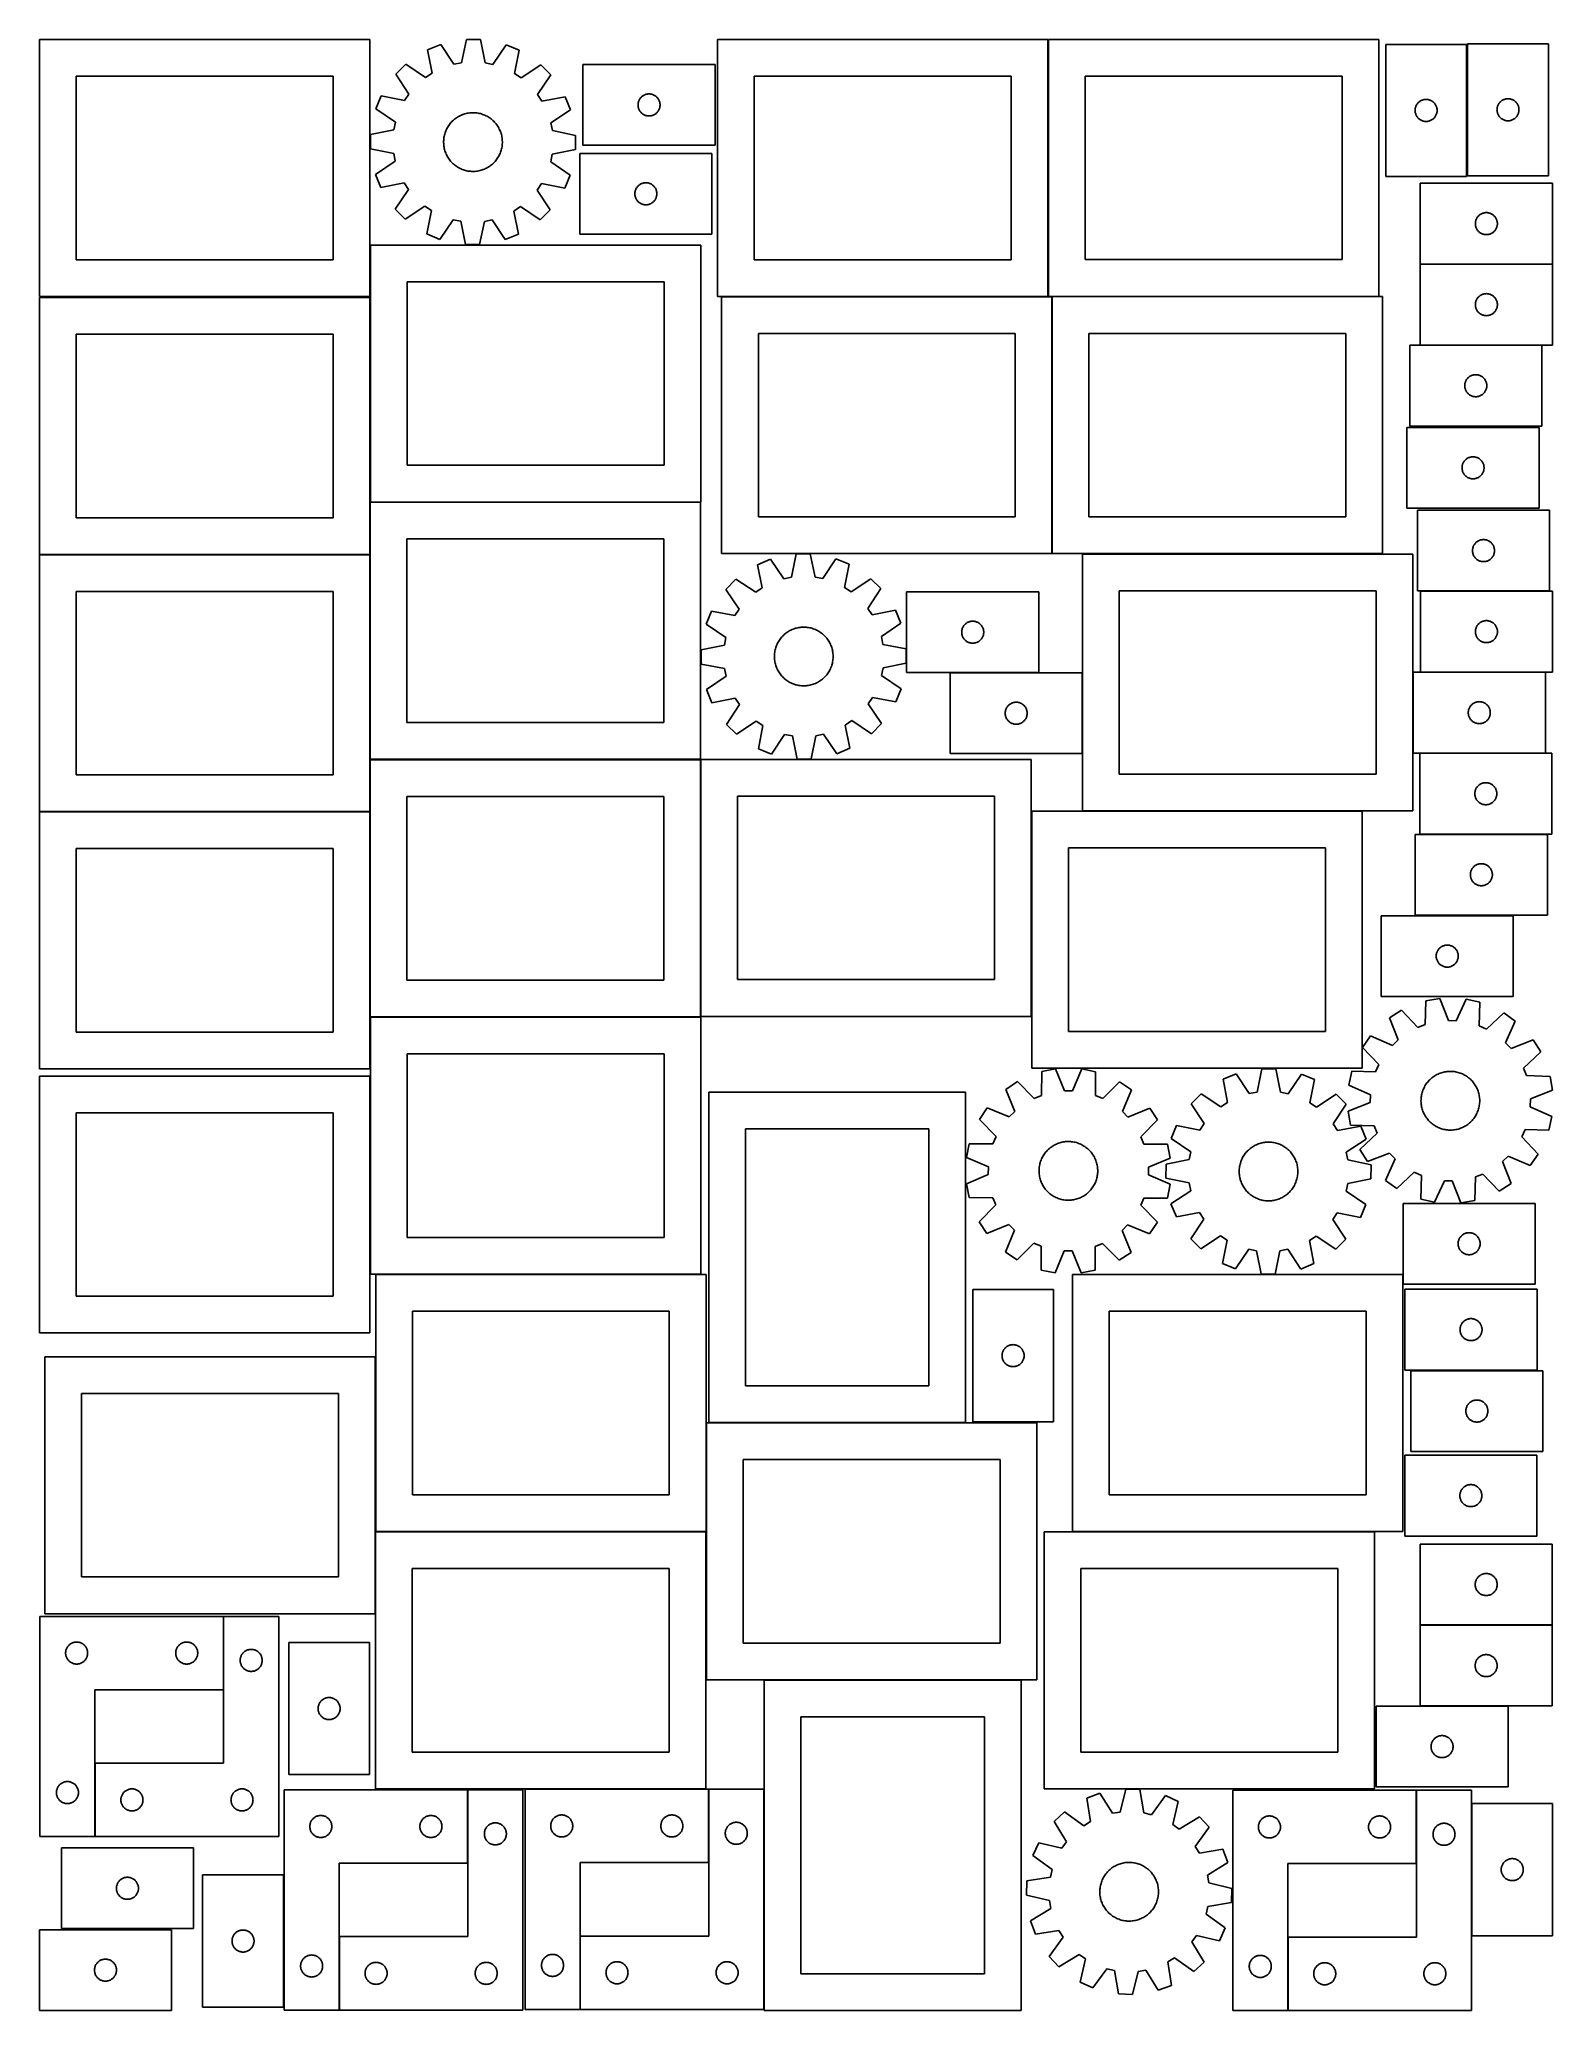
# Model space of a CAD drawing. Header units: millimetres. Extents: x 7 to 1243, y 7 to 1618.
import ezdxf

# ---------------------------------------------------------------- set-up
doc = ezdxf.new("R2010")
doc.units = ezdxf.units.MM
doc.layers.add('COMMON', color=5, linetype='CONTINUOUS', true_color=0x0000ff)
doc.layers.add('CUT', color=7, linetype='CONTINUOUS', true_color=0x000000)

msp = doc.modelspace()

# ---------------------------------------------------------------- linework, layer by layer
at = {"layer": 'COMMON'}
for p, q in [((157.02899, 328.721735), (157.02899, 268.721735)), ((52.02899, 208.721735), (52.02899, 148.721735)), ((356.637622, 126.96857), (356.637622, 186.96857)), ((553.572192, 127.443668), (553.572192, 187.443668)), ((1132.1337, 126.618717), (1132.1337, 186.618717)), ((251.637622, 6.96857), (251.637622, 66.96857)), ((448.572192, 7.443668), (448.572192, 67.443668)), ((1027.1337, 6.618717), (1027.1337, 66.618717))]:
    msp.add_line(p, q, dxfattribs=at)
at = {"layer": 'CUT'}
for p, q in [((276.541075, 1617.496645), (6.541075, 1617.496645)), ((6.541075, 1617.496645), (6.541075, 1407.496645)), ((276.541075, 1407.496645), (276.541075, 1617.496645)), ((334.558064, 1613.380217), (323.881614, 1609.00999)), ((345.311308, 1597.261589), (334.558064, 1613.380217)), ((355.547625, 1617.464326), (351.622768, 1598.489661)), ((367.083792, 1617.416188), (355.547625, 1617.464326)), ((370.850162, 1598.409429), (367.083792, 1617.416188)), ((388.038538, 1613.157056), (377.151153, 1597.128729)), ((398.678145, 1608.697882), (388.038538, 1613.157056)), ((830.803947, 1617.46882), (560.803947, 1617.46882)), ((560.803947, 1617.46882), (560.803947, 1407.46882)), ((830.803947, 1407.46882), (830.803947, 1617.46882)), ((1101.4692, 1617.533517), (831.4692, 1617.533517)), ((831.4692, 1617.533517), (831.4692, 1407.533517)), ((1101.4692, 1407.533517), (1101.4692, 1617.533517)), ((1173.102421, 1613.482974), (1107.102421, 1613.482974)), ((1107.102421, 1613.482974), (1107.102421, 1505.482974)), ((1173.102421, 1505.482974), (1173.102421, 1613.482974)), ((1174.031959, 1614.0401), (1174.031959, 1506.0401)), ((1240.031959, 1614.0401), (1174.031959, 1614.0401)), ((1240.031959, 1506.0401), (1240.031959, 1614.0401)), ((306.052709, 1597.204408), (297.861369, 1589.081144)), ((322.155743, 1586.427826), (306.052709, 1597.204408)), ((323.881614, 1609.00999), (327.516809, 1589.977707)), ((351.622768, 1598.489661), (345.311308, 1597.261589)), ((377.151153, 1597.128729), (370.850162, 1598.409429)), ((394.884246, 1589.6966), (398.678145, 1608.697882)), ((416.407907, 1596.743923), (400.2155, 1586.102101)), ((424.531171, 1588.552582), (416.407907, 1596.743923)), ((558.875362, 1596.982733), (450.875362, 1596.982733)), ((450.875362, 1596.982733), (450.875362, 1530.982733)), ((558.875362, 1530.982733), (558.875362, 1596.982733)), ((246.541075, 1587.496645), (36.541075, 1587.496645)), ((36.541075, 1587.496645), (36.541075, 1437.496645)), ((246.541075, 1437.496645), (246.541075, 1587.496645)), ((297.861369, 1589.081144), (308.50319, 1572.888737)), ((327.516809, 1589.977707), (322.155743, 1586.427826)), ((400.2155, 1586.102101), (394.884246, 1589.6966)), ((413.754589, 1572.449549), (424.531171, 1588.552582)), ((800.803947, 1587.46882), (590.803947, 1587.46882)), ((590.803947, 1587.46882), (590.803947, 1437.46882)), ((800.803947, 1437.46882), (800.803947, 1587.46882)), ((1071.4692, 1587.533517), (861.4692, 1587.533517)), ((861.4692, 1587.533517), (861.4692, 1437.533517)), ((1071.4692, 1437.533517), (1071.4692, 1587.533517)), ((285.907409, 1571.351382), (281.448236, 1560.711775)), ((304.908692, 1567.557483), (285.907409, 1571.351382)), ((308.50319, 1572.888737), (304.908692, 1567.557483)), ((417.30447, 1567.088483), (413.754589, 1572.449549)), ((436.336753, 1570.723678), (417.30447, 1567.088483)), ((440.706979, 1560.047228), (436.336753, 1570.723678)), ((495.875362, 1563.982733), (495.894631, 1564.571361)), ((495.894631, 1563.394104), (495.875362, 1563.982733)), ((495.894631, 1564.571361), (495.952358, 1565.157468)), ((495.952358, 1562.807997), (495.894631, 1563.394104)), ((495.952358, 1565.157468), (496.048294, 1565.738545)), ((496.048294, 1562.22692), (495.952358, 1562.807997)), ((496.048294, 1565.738545), (496.182029, 1566.312104)), ((496.182029, 1566.312104), (496.35299, 1566.875688)), ((496.35299, 1566.875688), (496.560446, 1567.426883)), ((496.560446, 1567.426883), (496.803507, 1567.963331)), ((496.803507, 1567.963331), (497.081133, 1568.482733)), ((497.081133, 1568.482733), (497.392135, 1568.982865)), ((497.392135, 1568.982865), (497.735182, 1569.461585)), ((497.735182, 1569.461585), (498.108803, 1569.916845)), ((498.108803, 1569.916845), (498.511401, 1570.346694)), ((498.511401, 1570.346694), (498.941249, 1570.749291)), ((498.941249, 1570.749291), (499.396509, 1571.122913)), ((499.396509, 1571.122913), (499.875229, 1571.465959)), ((499.875229, 1571.465959), (500.375362, 1571.776961)), ((500.375362, 1571.776961), (500.894763, 1572.054587)), ((500.894763, 1572.054587), (501.431211, 1572.297648)), ((501.431211, 1572.297648), (501.982406, 1572.505104)), ((501.982406, 1572.505104), (502.54599, 1572.676065)), ((502.54599, 1572.676065), (503.119549, 1572.8098)), ((503.119549, 1572.8098), (503.700626, 1572.905736)), ((503.700626, 1572.905736), (504.286733, 1572.963463)), ((504.286733, 1572.963463), (504.875362, 1572.982733)), ((504.875362, 1572.982733), (505.46399, 1572.963463)), ((505.46399, 1572.963463), (506.050097, 1572.905736)), ((506.050097, 1572.905736), (506.631174, 1572.8098)), ((506.631174, 1572.8098), (507.204733, 1572.676065)), ((507.204733, 1572.676065), (507.768317, 1572.505104)), ((507.768317, 1572.505104), (508.319512, 1572.297648)), ((508.319512, 1572.297648), (508.85596, 1572.054587)), ((508.85596, 1572.054587), (509.375362, 1571.776961)), ((509.375362, 1571.776961), (509.875494, 1571.465959)), ((509.875494, 1571.465959), (510.354214, 1571.122913)), ((510.354214, 1571.122913), (510.809474, 1570.749291)), ((510.809474, 1570.749291), (511.239323, 1570.346694)), ((511.239323, 1570.346694), (511.64192, 1569.916845)), ((511.64192, 1569.916845), (512.015542, 1569.461585)), ((512.015542, 1569.461585), (512.358588, 1568.982865)), ((512.358588, 1568.982865), (512.66959, 1568.482733)), ((512.66959, 1568.482733), (512.947216, 1567.963331)), ((512.947216, 1567.963331), (513.190277, 1567.426883)), ((513.190277, 1567.426883), (513.397733, 1566.875688)), ((513.397733, 1566.875688), (513.568694, 1566.312104)), ((513.568694, 1566.312104), (513.702429, 1565.738545)), ((513.702429, 1565.738545), (513.798365, 1565.157468)), ((513.798365, 1562.807997), (513.702429, 1562.22692)), ((513.798365, 1565.157468), (513.856092, 1564.571361)), ((513.856092, 1563.394104), (513.798365, 1562.807997)), ((513.856092, 1564.571361), (513.875362, 1563.982733)), ((513.875362, 1563.982733), (513.856092, 1563.394104)), ((1131.58005, 1562.37593), (1131.787506, 1562.927125)), ((1131.787506, 1562.927125), (1132.030567, 1563.463573)), ((1132.030567, 1563.463573), (1132.308193, 1563.982974)), ((1132.308193, 1563.982974), (1132.619195, 1564.483106)), ((1132.619195, 1564.483106), (1132.962241, 1564.961827)), ((1132.962241, 1564.961827), (1133.335863, 1565.417087)), ((1133.335863, 1565.417087), (1133.73846, 1565.846935)), ((1133.73846, 1565.846935), (1134.168309, 1566.249533)), ((1134.168309, 1566.249533), (1134.623569, 1566.623154)), ((1134.623569, 1566.623154), (1135.102289, 1566.966201)), ((1135.102289, 1566.966201), (1135.602421, 1567.277203)), ((1135.602421, 1567.277203), (1136.121823, 1567.554829)), ((1136.121823, 1567.554829), (1136.658271, 1567.79789)), ((1136.658271, 1567.79789), (1137.209466, 1568.005346)), ((1137.209466, 1568.005346), (1137.77305, 1568.176307)), ((1137.77305, 1568.176307), (1138.346609, 1568.310042)), ((1138.346609, 1568.310042), (1138.927686, 1568.405978)), ((1138.927686, 1568.405978), (1139.513793, 1568.463705)), ((1139.513793, 1568.463705), (1140.102421, 1568.482974)), ((1140.102421, 1568.482974), (1140.69105, 1568.463705)), ((1140.69105, 1568.463705), (1141.277157, 1568.405978)), ((1141.277157, 1568.405978), (1141.858234, 1568.310042)), ((1141.858234, 1568.310042), (1142.431793, 1568.176307)), ((1142.431793, 1568.176307), (1142.995377, 1568.005346)), ((1142.995377, 1568.005346), (1143.546572, 1567.79789)), ((1143.546572, 1567.79789), (1144.08302, 1567.554829)), ((1144.08302, 1567.554829), (1144.602421, 1567.277203)), ((1144.602421, 1567.277203), (1145.102554, 1566.966201)), ((1145.102554, 1566.966201), (1145.581274, 1566.623154)), ((1145.581274, 1566.623154), (1146.036534, 1566.249533)), ((1146.036534, 1566.249533), (1146.466382, 1565.846935)), ((1146.466382, 1565.846935), (1146.86898, 1565.417087)), ((1146.86898, 1565.417087), (1147.242602, 1564.961827)), ((1147.242602, 1564.961827), (1147.585648, 1564.483106)), ((1147.585648, 1564.483106), (1147.89665, 1563.982974)), ((1147.89665, 1563.982974), (1148.174276, 1563.463573)), ((1148.174276, 1563.463573), (1148.417337, 1562.927125)), ((1148.417337, 1562.927125), (1148.624793, 1562.37593)), ((1198.338627, 1562.369472), (1198.509588, 1562.933056)), ((1198.509588, 1562.933056), (1198.717043, 1563.484251)), ((1198.717043, 1563.484251), (1198.960105, 1564.020699)), ((1198.960105, 1564.020699), (1199.237731, 1564.5401)), ((1199.237731, 1564.5401), (1199.548733, 1565.040232)), ((1199.548733, 1565.040232), (1199.891779, 1565.518953)), ((1199.891779, 1565.518953), (1200.265401, 1565.974213)), ((1200.265401, 1565.974213), (1200.667998, 1566.404061)), ((1200.667998, 1566.404061), (1201.097847, 1566.806659)), ((1201.097847, 1566.806659), (1201.553106, 1567.18028)), ((1201.553106, 1567.18028), (1202.031827, 1567.523327)), ((1202.031827, 1567.523327), (1202.531959, 1567.834329)), ((1202.531959, 1567.834329), (1203.051361, 1568.111955)), ((1203.051361, 1568.111955), (1203.587808, 1568.355016)), ((1203.587808, 1568.355016), (1204.139004, 1568.562472)), ((1204.139004, 1568.562472), (1204.702588, 1568.733433)), ((1204.702588, 1568.733433), (1205.276146, 1568.867168)), ((1205.276146, 1568.867168), (1205.857224, 1568.963104)), ((1205.857224, 1568.963104), (1206.443331, 1569.020831)), ((1206.443331, 1569.020831), (1207.031959, 1569.0401)), ((1207.031959, 1569.0401), (1207.620587, 1569.020831)), ((1207.620587, 1569.020831), (1208.206695, 1568.963104)), ((1208.206695, 1568.963104), (1208.787772, 1568.867168)), ((1208.787772, 1568.867168), (1209.361331, 1568.733433)), ((1209.361331, 1568.733433), (1209.924914, 1568.562472)), ((1209.924914, 1568.562472), (1210.47611, 1568.355016)), ((1210.47611, 1568.355016), (1211.012557, 1568.111955)), ((1211.012557, 1568.111955), (1211.531959, 1567.834329)), ((1211.531959, 1567.834329), (1212.032091, 1567.523327)), ((1212.032091, 1567.523327), (1212.510812, 1567.18028)), ((1212.510812, 1567.18028), (1212.966072, 1566.806659)), ((1212.966072, 1566.806659), (1213.39592, 1566.404061)), ((1213.39592, 1566.404061), (1213.798518, 1565.974213)), ((1213.798518, 1565.974213), (1214.172139, 1565.518953)), ((1214.172139, 1565.518953), (1214.515186, 1565.040232)), ((1214.515186, 1565.040232), (1214.826188, 1564.5401)), ((1214.826188, 1564.5401), (1215.103814, 1564.020699)), ((1215.103814, 1564.020699), (1215.346875, 1563.484251)), ((1215.346875, 1563.484251), (1215.55433, 1562.933056)), ((1215.55433, 1562.933056), (1215.725292, 1562.369472)), ((281.448236, 1560.711775), (297.476563, 1549.82439)), ((297.476563, 1549.82439), (296.195862, 1543.523399)), ((340.624691, 1546.37622), (341.161142, 1547.195315)), ((341.161142, 1547.195315), (341.730556, 1547.991847)), ((341.730556, 1547.991847), (342.331985, 1548.76449)), ((342.331985, 1548.76449), (342.964429, 1549.511959)), ((342.964429, 1549.511959), (343.626834, 1550.23301)), ((343.626834, 1550.23301), (344.3181, 1550.926442)), ((344.3181, 1550.926442), (345.037074, 1551.591101)), ((345.037074, 1551.591101), (345.78256, 1552.225881)), ((345.78256, 1552.225881), (346.553317, 1552.829725)), ((346.553317, 1552.829725), (347.348063, 1553.401629)), ((347.348063, 1553.401629), (348.165475, 1553.94064)), ((348.165475, 1553.94064), (349.004192, 1554.445862)), ((349.004192, 1554.445862), (349.862818, 1554.916453)), ((349.862818, 1554.916453), (350.739925, 1555.35163)), ((350.739925, 1555.35163), (351.634052, 1555.750669)), ((351.634052, 1555.750669), (352.543711, 1556.112906)), ((352.543711, 1556.112906), (353.467388, 1556.437738)), ((353.467388, 1556.437738), (354.403546, 1556.724624)), ((354.403546, 1556.724624), (355.350626, 1556.973087)), ((355.350626, 1556.973087), (356.307053, 1557.182713)), ((356.307053, 1557.182713), (357.271234, 1557.353153)), ((357.271234, 1557.353153), (358.241565, 1557.484123)), ((358.241565, 1557.484123), (359.21643, 1557.575407)), ((359.21643, 1557.575407), (360.194208, 1557.62685)), ((360.194208, 1557.62685), (361.17327, 1557.638369)), ((361.17327, 1557.638369), (362.151987, 1557.609944)), ((362.151987, 1557.609944), (363.12873, 1557.541622)), ((363.12873, 1557.541622), (364.101874, 1557.433517)), ((364.101874, 1557.433517), (365.069798, 1557.285809)), ((365.069798, 1557.285809), (366.030892, 1557.098743)), ((366.030892, 1557.098743), (366.983556, 1556.872631)), ((366.983556, 1556.872631), (367.926204, 1556.60785)), ((367.926204, 1556.60785), (368.857268, 1556.30484)), ((368.857268, 1556.30484), (369.775198, 1555.964105)), ((369.775198, 1555.964105), (370.678466, 1555.586213)), ((370.678466, 1555.586213), (371.565568, 1555.171792)), ((371.565568, 1555.171792), (372.435028, 1554.721532)), ((372.435028, 1554.721532), (373.2854, 1554.236183)), ((373.2854, 1554.236183), (374.115267, 1553.716552)), ((374.115267, 1553.716552), (374.923248, 1553.163505)), ((374.923248, 1553.163505), (375.707999, 1552.577962)), ((375.707999, 1552.577962), (376.468213, 1551.960897)), ((376.468213, 1551.960897), (377.202626, 1551.313337)), ((377.202626, 1551.313337), (377.910014, 1550.636361)), ((377.910014, 1550.636361), (378.589201, 1549.931095)), ((378.589201, 1549.931095), (379.239056, 1549.198712)), ((379.239056, 1549.198712), (379.858497, 1548.440433)), ((379.858497, 1548.440433), (380.446493, 1547.657518)), ((380.446493, 1547.657518), (381.002066, 1546.851271)), ((381.002066, 1546.851271), (381.524291, 1546.023035)), ((424.588351, 1549.293984), (440.706979, 1560.047228)), ((425.816423, 1542.982524), (424.588351, 1549.293984)), ((496.182029, 1561.653361), (496.048294, 1562.22692)), ((496.35299, 1561.089777), (496.182029, 1561.653361)), ((496.560446, 1560.538582), (496.35299, 1561.089777)), ((496.803507, 1560.002134), (496.560446, 1560.538582)), ((497.081133, 1559.482733), (496.803507, 1560.002134)), ((497.392135, 1558.9826), (497.081133, 1559.482733)), ((497.735182, 1558.50388), (497.392135, 1558.9826)), ((498.108803, 1558.04862), (497.735182, 1558.50388)), ((498.511401, 1557.618772), (498.108803, 1558.04862)), ((498.941249, 1557.216174), (498.511401, 1557.618772)), ((499.396509, 1556.842553), (498.941249, 1557.216174)), ((499.875229, 1556.499506), (499.396509, 1556.842553)), ((500.375362, 1556.188504), (499.875229, 1556.499506)), ((500.894763, 1555.910878), (500.375362, 1556.188504)), ((501.431211, 1555.667817), (500.894763, 1555.910878)), ((501.982406, 1555.460361), (501.431211, 1555.667817)), ((502.54599, 1555.2894), (501.982406, 1555.460361)), ((503.119549, 1555.155665), (502.54599, 1555.2894)), ((503.700626, 1555.059729), (503.119549, 1555.155665)), ((504.286733, 1555.002002), (503.700626, 1555.059729)), ((504.875362, 1554.982733), (504.286733, 1555.002002)), ((505.46399, 1555.002002), (504.875362, 1554.982733)), ((506.050097, 1555.059729), (505.46399, 1555.002002)), ((506.631174, 1555.155665), (506.050097, 1555.059729)), ((507.204733, 1555.2894), (506.631174, 1555.155665)), ((507.768317, 1555.460361), (507.204733, 1555.2894)), ((508.319512, 1555.667817), (507.768317, 1555.460361)), ((508.85596, 1555.910878), (508.319512, 1555.667817)), ((509.375362, 1556.188504), (508.85596, 1555.910878)), ((509.875494, 1556.499506), (509.375362, 1556.188504)), ((510.354214, 1556.842553), (509.875494, 1556.499506)), ((510.809474, 1557.216174), (510.354214, 1556.842553)), ((511.239323, 1557.618772), (510.809474, 1557.216174)), ((511.64192, 1558.04862), (511.239323, 1557.618772)), ((512.015542, 1558.50388), (511.64192, 1558.04862)), ((512.358588, 1558.9826), (512.015542, 1558.50388)), ((512.66959, 1559.482733), (512.358588, 1558.9826)), ((512.947216, 1560.002134), (512.66959, 1559.482733)), ((513.190277, 1560.538582), (512.947216, 1560.002134)), ((513.397733, 1561.089777), (513.190277, 1560.538582)), ((513.568694, 1561.653361), (513.397733, 1561.089777)), ((513.702429, 1562.22692), (513.568694, 1561.653361)), ((1131.102421, 1559.482974), (1131.121691, 1560.071603)), ((1131.121691, 1558.894346), (1131.102421, 1559.482974)), ((1131.121691, 1560.071603), (1131.179418, 1560.65771)), ((1131.179418, 1558.308239), (1131.121691, 1558.894346)), ((1131.179418, 1560.65771), (1131.275354, 1561.238787)), ((1131.275354, 1557.727161), (1131.179418, 1558.308239)), ((1131.275354, 1561.238787), (1131.409089, 1561.812346)), ((1131.409089, 1557.153603), (1131.275354, 1557.727161)), ((1131.409089, 1561.812346), (1131.58005, 1562.37593)), ((1131.58005, 1556.590019), (1131.409089, 1557.153603)), ((1131.787506, 1556.038823), (1131.58005, 1556.590019)), ((1132.030567, 1555.502376), (1131.787506, 1556.038823)), ((1132.308193, 1554.982974), (1132.030567, 1555.502376)), ((1132.619195, 1554.482842), (1132.308193, 1554.982974)), ((1132.962241, 1554.004122), (1132.619195, 1554.482842)), ((1133.335863, 1553.548862), (1132.962241, 1554.004122)), ((1133.73846, 1553.119013), (1133.335863, 1553.548862)), ((1134.168309, 1552.716416), (1133.73846, 1553.119013)), ((1134.623569, 1552.342794), (1134.168309, 1552.716416)), ((1135.102289, 1551.999748), (1134.623569, 1552.342794)), ((1135.602421, 1551.688746), (1135.102289, 1551.999748)), ((1136.121823, 1551.41112), (1135.602421, 1551.688746)), ((1136.658271, 1551.168059), (1136.121823, 1551.41112)), ((1137.209466, 1550.960603), (1136.658271, 1551.168059)), ((1137.77305, 1550.789642), (1137.209466, 1550.960603)), ((1138.346609, 1550.655907), (1137.77305, 1550.789642)), ((1138.927686, 1550.559971), (1138.346609, 1550.655907)), ((1139.513793, 1550.502244), (1138.927686, 1550.559971)), ((1140.102421, 1550.482974), (1139.513793, 1550.502244)), ((1140.69105, 1550.502244), (1140.102421, 1550.482974)), ((1141.277157, 1550.559971), (1140.69105, 1550.502244)), ((1141.858234, 1550.655907), (1141.277157, 1550.559971)), ((1142.431793, 1550.789642), (1141.858234, 1550.655907)), ((1142.995377, 1550.960603), (1142.431793, 1550.789642)), ((1143.546572, 1551.168059), (1142.995377, 1550.960603)), ((1144.08302, 1551.41112), (1143.546572, 1551.168059)), ((1144.602421, 1551.688746), (1144.08302, 1551.41112)), ((1145.102554, 1551.999748), (1144.602421, 1551.688746)), ((1145.581274, 1552.342794), (1145.102554, 1551.999748)), ((1146.036534, 1552.716416), (1145.581274, 1552.342794)), ((1146.466382, 1553.119013), (1146.036534, 1552.716416)), ((1146.86898, 1553.548862), (1146.466382, 1553.119013)), ((1147.242602, 1554.004122), (1146.86898, 1553.548862)), ((1147.585648, 1554.482842), (1147.242602, 1554.004122)), ((1147.89665, 1554.982974), (1147.585648, 1554.482842)), ((1148.174276, 1555.502376), (1147.89665, 1554.982974)), ((1148.417337, 1556.038823), (1148.174276, 1555.502376)), ((1148.624793, 1556.590019), (1148.417337, 1556.038823)), ((1148.624793, 1562.37593), (1148.795754, 1561.812346)), ((1148.795754, 1557.153603), (1148.624793, 1556.590019)), ((1148.795754, 1561.812346), (1148.929489, 1561.238787)), ((1148.929489, 1557.727161), (1148.795754, 1557.153603)), ((1148.929489, 1561.238787), (1149.025425, 1560.65771)), ((1149.025425, 1558.308239), (1148.929489, 1557.727161)), ((1149.025425, 1560.65771), (1149.083152, 1560.071603)), ((1149.083152, 1558.894346), (1149.025425, 1558.308239)), ((1149.083152, 1560.071603), (1149.102421, 1559.482974)), ((1149.102421, 1559.482974), (1149.083152, 1558.894346)), ((1198.031959, 1560.0401), (1198.051229, 1560.628729)), ((1198.051229, 1559.451472), (1198.031959, 1560.0401)), ((1198.051229, 1560.628729), (1198.108956, 1561.214836)), ((1198.108956, 1558.865365), (1198.051229, 1559.451472)), ((1198.108956, 1561.214836), (1198.204892, 1561.795913)), ((1198.204892, 1558.284287), (1198.108956, 1558.865365)), ((1198.204892, 1561.795913), (1198.338627, 1562.369472)), ((1198.338627, 1557.710729), (1198.204892, 1558.284287)), ((1198.509588, 1557.147145), (1198.338627, 1557.710729)), ((1198.717043, 1556.59595), (1198.509588, 1557.147145)), ((1198.960105, 1556.059502), (1198.717043, 1556.59595)), ((1199.237731, 1555.5401), (1198.960105, 1556.059502)), ((1199.548733, 1555.039968), (1199.237731, 1555.5401)), ((1199.891779, 1554.561248), (1199.548733, 1555.039968)), ((1200.265401, 1554.105988), (1199.891779, 1554.561248)), ((1200.667998, 1553.676139), (1200.265401, 1554.105988)), ((1201.097847, 1553.273542), (1200.667998, 1553.676139)), ((1201.553106, 1552.89992), (1201.097847, 1553.273542)), ((1202.031827, 1552.556874), (1201.553106, 1552.89992)), ((1202.531959, 1552.245872), (1202.031827, 1552.556874)), ((1203.051361, 1551.968246), (1202.531959, 1552.245872)), ((1203.587808, 1551.725185), (1203.051361, 1551.968246)), ((1204.139004, 1551.517729), (1203.587808, 1551.725185)), ((1204.702588, 1551.346768), (1204.139004, 1551.517729)), ((1205.276146, 1551.213033), (1204.702588, 1551.346768)), ((1205.857224, 1551.117097), (1205.276146, 1551.213033)), ((1206.443331, 1551.05937), (1205.857224, 1551.117097)), ((1207.031959, 1551.0401), (1206.443331, 1551.05937)), ((1207.620587, 1551.05937), (1207.031959, 1551.0401)), ((1208.206695, 1551.117097), (1207.620587, 1551.05937)), ((1208.787772, 1551.213033), (1208.206695, 1551.117097)), ((1209.361331, 1551.346768), (1208.787772, 1551.213033)), ((1209.924914, 1551.517729), (1209.361331, 1551.346768)), ((1210.47611, 1551.725185), (1209.924914, 1551.517729)), ((1211.012557, 1551.968246), (1210.47611, 1551.725185)), ((1211.531959, 1552.245872), (1211.012557, 1551.968246)), ((1212.032091, 1552.556874), (1211.531959, 1552.245872)), ((1212.510812, 1552.89992), (1212.032091, 1552.556874)), ((1212.966072, 1553.273542), (1212.510812, 1552.89992)), ((1213.39592, 1553.676139), (1212.966072, 1553.273542)), ((1213.798518, 1554.105988), (1213.39592, 1553.676139)), ((1214.172139, 1554.561248), (1213.798518, 1554.105988)), ((1214.515186, 1555.039968), (1214.172139, 1554.561248)), ((1214.826188, 1555.5401), (1214.515186, 1555.039968)), ((1215.103814, 1556.059502), (1214.826188, 1555.5401)), ((1215.346875, 1556.59595), (1215.103814, 1556.059502)), ((1215.55433, 1557.147145), (1215.346875, 1556.59595)), ((1215.725292, 1557.710729), (1215.55433, 1557.147145)), ((1215.725292, 1562.369472), (1215.859027, 1561.795913)), ((1215.859027, 1558.284287), (1215.725292, 1557.710729)), ((1215.859027, 1561.795913), (1215.954963, 1561.214836)), ((1215.954963, 1558.865365), (1215.859027, 1558.284287)), ((1215.954963, 1561.214836), (1216.01269, 1560.628729)), ((1216.01269, 1559.451472), (1215.954963, 1558.865365)), ((1216.01269, 1560.628729), (1216.031959, 1560.0401)), ((1216.031959, 1560.0401), (1216.01269, 1559.451472)), ((277.189103, 1539.757029), (277.140966, 1528.220862)), ((296.195862, 1543.523399), (277.189103, 1539.757029)), ((336.967688, 1533.356917), (336.976143, 1534.33601)), ((336.999176, 1532.378294), (336.967688, 1533.356917)), ((336.976143, 1534.33601), (337.024527, 1535.313944)), ((337.070554, 1531.401769), (336.999176, 1532.378294)), ((337.024527, 1535.313944), (337.112759, 1536.28909)), ((337.181705, 1530.428969), (337.070554, 1531.401769)), ((337.112759, 1536.28909), (337.240692, 1537.259826)), ((337.240692, 1537.259826), (337.408114, 1538.224536)), ((337.408114, 1538.224536), (337.614745, 1539.181614)), ((337.614745, 1539.181614), (337.860243, 1540.129468)), ((337.860243, 1540.129468), (338.144198, 1541.066519)), ((338.144198, 1541.066519), (338.466137, 1541.991208)), ((338.466137, 1541.991208), (338.825526, 1542.901996)), ((338.825526, 1542.901996), (339.221765, 1543.797367)), ((339.221765, 1543.797367), (339.654195, 1544.675832)), ((339.654195, 1544.675832), (340.122097, 1545.535926)), ((340.122097, 1545.535926), (340.624691, 1546.37622)), ((381.524291, 1546.023035), (382.012299, 1545.174186)), ((382.012299, 1545.174186), (382.465278, 1544.306139)), ((382.465278, 1544.306139), (382.882473, 1543.420338)), ((382.882473, 1543.420338), (383.26319, 1542.518258)), ((383.26319, 1542.518258), (383.606796, 1541.601399)), ((383.606796, 1541.601399), (383.912719, 1540.671288)), ((383.912719, 1540.671288), (384.180449, 1539.729473)), ((384.180449, 1539.729473), (384.409541, 1538.777521)), ((384.409541, 1538.777521), (384.599613, 1537.817017)), ((384.599613, 1537.817017), (384.75035, 1536.84956)), ((384.819296, 1530.989438), (384.691362, 1530.018702)), ((384.75035, 1536.84956), (384.8615, 1535.876759)), ((384.907528, 1531.964584), (384.819296, 1530.989438)), ((384.8615, 1535.876759), (384.932878, 1534.900235)), ((384.955911, 1532.942518), (384.907528, 1531.964584)), ((384.932878, 1534.900235), (384.964366, 1533.921611)), ((384.964366, 1533.921611), (384.955911, 1532.942518)), ((444.791089, 1539.057667), (425.816423, 1542.982524)), ((444.742951, 1527.5215), (444.791089, 1539.057667)), ((450.875362, 1530.982733), (558.875362, 1530.982733)), ((277.140966, 1528.220862), (296.115631, 1524.296005)), ((297.343703, 1517.984545), (281.225075, 1507.231301)), ((296.115631, 1524.296005), (297.343703, 1517.984545)), ((337.332441, 1529.461511), (337.181705, 1530.428969)), ((337.522514, 1528.501008), (337.332441, 1529.461511)), ((337.751606, 1527.549056), (337.522514, 1528.501008)), ((338.019336, 1526.607241), (337.751606, 1527.549056)), ((338.325258, 1525.67713), (338.019336, 1526.607241)), ((338.668864, 1524.760271), (338.325258, 1525.67713)), ((339.049581, 1523.85819), (338.668864, 1524.760271)), ((339.466777, 1522.972389), (339.049581, 1523.85819)), ((339.919755, 1522.104342), (339.466777, 1522.972389)), ((340.407763, 1521.255494), (339.919755, 1522.104342)), ((340.929988, 1520.427257), (340.407763, 1521.255494)), ((341.485561, 1519.62101), (340.929988, 1520.427257)), ((342.073557, 1518.838096), (341.485561, 1519.62101)), ((342.692998, 1518.079816), (342.073557, 1518.838096)), ((343.342853, 1517.347434), (342.692998, 1518.079816)), ((344.02204, 1516.642167), (343.342853, 1517.347434)), ((344.729428, 1515.965191), (344.02204, 1516.642167)), ((345.463841, 1515.317632), (344.729428, 1515.965191)), ((346.224055, 1514.700567), (345.463841, 1515.317632)), ((347.008806, 1514.115023), (346.224055, 1514.700567)), ((375.378737, 1514.448803), (374.583991, 1513.8769)), ((376.149495, 1515.052648), (375.378737, 1514.448803)), ((376.894981, 1515.687428), (376.149495, 1515.052648)), ((377.613955, 1516.352087), (376.894981, 1515.687428)), ((378.30522, 1517.045519), (377.613955, 1516.352087)), ((378.967626, 1517.766569), (378.30522, 1517.045519)), ((379.600069, 1518.514038), (378.967626, 1517.766569)), ((380.201499, 1519.286681), (379.600069, 1518.514038)), ((380.770913, 1520.083213), (380.201499, 1519.286681)), ((381.307363, 1520.902308), (380.770913, 1520.083213)), ((381.809957, 1521.742602), (381.307363, 1520.902308)), ((382.277859, 1522.602697), (381.809957, 1521.742602)), ((382.710289, 1523.481161), (382.277859, 1522.602697)), ((383.106528, 1524.376532), (382.710289, 1523.481161)), ((383.465917, 1525.287321), (383.106528, 1524.376532)), ((383.787856, 1526.21201), (383.465917, 1525.287321)), ((384.071811, 1527.149061), (383.787856, 1526.21201)), ((384.317309, 1528.096914), (384.071811, 1527.149061)), ((384.52394, 1529.053992), (384.317309, 1528.096914)), ((384.691362, 1530.018702), (384.52394, 1529.053992)), ((424.455492, 1517.454138), (425.736192, 1523.75513)), ((440.483819, 1506.566753), (424.455492, 1517.454138)), ((425.736192, 1523.75513), (444.742951, 1527.5215)), ((556.269589, 1524.36896), (448.269589, 1524.36896)), ((448.269589, 1524.36896), (448.269589, 1458.36896)), ((556.269589, 1458.36896), (556.269589, 1524.36896)), ((281.225075, 1507.231301), (285.595301, 1496.554851)), ((285.595301, 1496.554851), (304.627584, 1500.190046)), ((304.627584, 1500.190046), (308.177466, 1494.82898)), ((347.816788, 1513.561976), (347.008806, 1514.115023)), ((348.646655, 1513.042346), (347.816788, 1513.561976)), ((349.497026, 1512.556996), (348.646655, 1513.042346)), ((350.366486, 1512.106737), (349.497026, 1512.556996)), ((351.253589, 1511.692316), (350.366486, 1512.106737)), ((352.156856, 1511.314424), (351.253589, 1511.692316)), ((353.074786, 1510.973689), (352.156856, 1511.314424)), ((354.00585, 1510.670678), (353.074786, 1510.973689)), ((354.948498, 1510.405897), (354.00585, 1510.670678)), ((355.901162, 1510.179785), (354.948498, 1510.405897)), ((356.862256, 1509.99272), (355.901162, 1510.179785)), ((357.830181, 1509.845011), (356.862256, 1509.99272)), ((358.803324, 1509.736906), (357.830181, 1509.845011)), ((359.780067, 1509.668584), (358.803324, 1509.736906)), ((360.758784, 1509.640159), (359.780067, 1509.668584)), ((361.737846, 1509.651678), (360.758784, 1509.640159)), ((362.715624, 1509.703122), (361.737846, 1509.651678)), ((363.690489, 1509.794405), (362.715624, 1509.703122)), ((364.66082, 1509.925376), (363.690489, 1509.794405)), ((365.625001, 1510.095816), (364.66082, 1509.925376)), ((366.581428, 1510.305442), (365.625001, 1510.095816)), ((367.528508, 1510.553904), (366.581428, 1510.305442)), ((368.464666, 1510.84079), (367.528508, 1510.553904)), ((369.388343, 1511.165622), (368.464666, 1510.84079)), ((370.298003, 1511.527859), (369.388343, 1511.165622)), ((371.192129, 1511.926898), (370.298003, 1511.527859)), ((372.069236, 1512.362076), (371.192129, 1511.926898)), ((372.927862, 1512.832667), (372.069236, 1512.362076)), ((373.766579, 1513.337888), (372.927862, 1512.832667)), ((374.583991, 1513.8769), (373.766579, 1513.337888)), ((413.428864, 1494.389791), (417.023362, 1499.721046)), ((417.023362, 1499.721046), (436.024645, 1495.927146)), ((436.024645, 1495.927146), (440.483819, 1506.566753)), ((496.335477, 1498.135518), (496.790737, 1498.50914)), ((496.790737, 1498.50914), (497.269457, 1498.852187)), ((497.269457, 1498.852187), (497.769589, 1499.163189)), ((497.769589, 1499.163189), (498.288991, 1499.440815)), ((498.288991, 1499.440815), (498.825439, 1499.683876)), ((498.825439, 1499.683876), (499.376634, 1499.891331)), ((499.376634, 1499.891331), (499.940218, 1500.062292)), ((499.940218, 1500.062292), (500.513777, 1500.196028)), ((500.513777, 1500.196028), (501.094854, 1500.291964)), ((501.094854, 1500.291964), (501.680961, 1500.34969)), ((501.680961, 1500.34969), (502.269589, 1500.36896)), ((502.269589, 1500.36896), (502.858218, 1500.34969)), ((502.858218, 1500.34969), (503.444325, 1500.291964)), ((503.444325, 1500.291964), (504.025402, 1500.196028)), ((504.025402, 1500.196028), (504.598961, 1500.062292)), ((504.598961, 1500.062292), (505.162545, 1499.891331)), ((505.162545, 1499.891331), (505.71374, 1499.683876)), ((505.71374, 1499.683876), (506.250188, 1499.440815)), ((506.250188, 1499.440815), (506.769589, 1499.163189)), ((506.769589, 1499.163189), (507.269722, 1498.852187)), ((507.269722, 1498.852187), (507.748442, 1498.50914)), ((507.748442, 1498.50914), (508.203702, 1498.135518)), ((1107.102421, 1505.482974), (1173.102421, 1505.482974)), ((1243.340991, 1499.97492), (1135.340991, 1499.97492)), ((1135.340991, 1499.97492), (1135.340991, 1433.97492)), ((1174.031959, 1506.0401), (1240.031959, 1506.0401)), ((1243.340991, 1433.97492), (1243.340991, 1499.97492)), ((308.177466, 1494.82898), (297.400883, 1478.725946)), ((424.070686, 1478.197384), (413.428864, 1494.389791)), ((493.269589, 1491.36896), (493.288859, 1491.957588)), ((493.288859, 1490.780332), (493.269589, 1491.36896)), ((493.288859, 1491.957588), (493.346586, 1492.543696)), ((493.346586, 1490.194224), (493.288859, 1490.780332)), ((493.346586, 1492.543696), (493.442522, 1493.124773)), ((493.442522, 1489.613147), (493.346586, 1490.194224)), ((493.442522, 1493.124773), (493.576257, 1493.698331)), ((493.576257, 1489.039589), (493.442522, 1489.613147)), ((493.576257, 1493.698331), (493.747218, 1494.261915)), ((493.747218, 1488.476005), (493.576257, 1489.039589)), ((493.747218, 1494.261915), (493.954674, 1494.813111)), ((493.954674, 1487.924809), (493.747218, 1488.476005)), ((493.954674, 1494.813111), (494.197735, 1495.349558)), ((494.197735, 1487.388362), (493.954674, 1487.924809)), ((494.197735, 1495.349558), (494.475361, 1495.86896)), ((494.475361, 1486.86896), (494.197735, 1487.388362)), ((494.475361, 1495.86896), (494.786363, 1496.369092)), ((494.786363, 1486.368828), (494.475361, 1486.86896)), ((494.786363, 1496.369092), (495.129409, 1496.847813)), ((495.129409, 1485.890107), (494.786363, 1486.368828)), ((495.129409, 1496.847813), (495.503031, 1497.303072)), ((495.503031, 1485.434848), (495.129409, 1485.890107)), ((495.503031, 1497.303072), (495.905628, 1497.732921)), ((495.905628, 1485.004999), (495.503031, 1485.434848)), ((495.905628, 1497.732921), (496.335477, 1498.135518)), ((496.335477, 1484.602402), (495.905628, 1485.004999)), ((496.790737, 1484.22878), (496.335477, 1484.602402)), ((497.269457, 1483.885734), (496.790737, 1484.22878)), ((497.769589, 1483.574731), (497.269457, 1483.885734)), ((498.288991, 1483.297105), (497.769589, 1483.574731)), ((498.825439, 1483.054044), (498.288991, 1483.297105)), ((499.376634, 1482.846589), (498.825439, 1483.054044)), ((499.940218, 1482.675628), (499.376634, 1482.846589)), ((500.513777, 1482.541893), (499.940218, 1482.675628)), ((501.094854, 1482.445956), (500.513777, 1482.541893)), ((501.680961, 1482.38823), (501.094854, 1482.445956)), ((502.269589, 1482.36896), (501.680961, 1482.38823)), ((502.858218, 1482.38823), (502.269589, 1482.36896)), ((503.444325, 1482.445956), (502.858218, 1482.38823)), ((504.025402, 1482.541893), (503.444325, 1482.445956)), ((504.598961, 1482.675628), (504.025402, 1482.541893)), ((505.162545, 1482.846589), (504.598961, 1482.675628)), ((505.71374, 1483.054044), (505.162545, 1482.846589)), ((506.250188, 1483.297105), (505.71374, 1483.054044)), ((506.769589, 1483.574731), (506.250188, 1483.297105)), ((507.269722, 1483.885734), (506.769589, 1483.574731)), ((507.748442, 1484.22878), (507.269722, 1483.885734)), ((508.203702, 1484.602402), (507.748442, 1484.22878)), ((508.203702, 1498.135518), (508.633551, 1497.732921)), ((508.633551, 1485.004999), (508.203702, 1484.602402)), ((508.633551, 1497.732921), (509.036148, 1497.303072)), ((509.036148, 1485.434848), (508.633551, 1485.004999)), ((509.036148, 1497.303072), (509.40977, 1496.847813)), ((509.40977, 1485.890107), (509.036148, 1485.434848)), ((509.40977, 1496.847813), (509.752816, 1496.369092)), ((509.752816, 1486.368828), (509.40977, 1485.890107)), ((509.752816, 1496.369092), (510.063818, 1495.86896)), ((510.063818, 1486.86896), (509.752816, 1486.368828)), ((510.063818, 1495.86896), (510.341444, 1495.349558)), ((510.341444, 1487.388362), (510.063818, 1486.86896)), ((510.341444, 1495.349558), (510.584505, 1494.813111)), ((510.584505, 1487.924809), (510.341444, 1487.388362)), ((510.584505, 1494.813111), (510.791961, 1494.261915)), ((510.791961, 1488.476005), (510.584505, 1487.924809)), ((510.791961, 1494.261915), (510.962922, 1493.698331)), ((510.962922, 1489.039589), (510.791961, 1488.476005)), ((510.962922, 1493.698331), (511.096657, 1493.124773)), ((511.096657, 1489.613147), (510.962922, 1489.039589)), ((511.096657, 1493.124773), (511.192593, 1492.543696)), ((511.192593, 1490.194224), (511.096657, 1489.613147)), ((511.192593, 1492.543696), (511.25032, 1491.957588)), ((511.25032, 1490.780332), (511.192593, 1490.194224)), ((511.25032, 1491.957588), (511.269589, 1491.36896)), ((511.269589, 1491.36896), (511.25032, 1490.780332)), ((297.400883, 1478.725946), (305.524147, 1470.534606)), ((305.524147, 1470.534606), (321.716554, 1481.176427)), ((321.716554, 1481.176427), (327.047809, 1477.581929)), ((327.047809, 1477.581929), (323.253909, 1458.580646)), ((333.893516, 1454.121473), (344.780901, 1470.1498)), ((344.780901, 1470.1498), (351.081893, 1468.869099)), ((351.081893, 1468.869099), (354.848263, 1449.86234)), ((366.38443, 1449.814203), (370.309287, 1468.788868)), ((370.309287, 1468.788868), (376.620747, 1470.01694)), ((376.620747, 1470.01694), (387.37399, 1453.898312)), ((394.415246, 1477.300821), (399.776312, 1480.850703)), ((398.050441, 1458.268539), (394.415246, 1477.300821)), ((399.776312, 1480.850703), (415.879345, 1470.074121)), ((415.879345, 1470.074121), (424.070686, 1478.197384)), ((1180.340991, 1466.97492), (1180.360261, 1467.563548)), ((1180.360261, 1466.386292), (1180.340991, 1466.97492)), ((1180.360261, 1467.563548), (1180.417987, 1468.149656)), ((1180.417987, 1465.800184), (1180.360261, 1466.386292)), ((1180.417987, 1468.149656), (1180.513924, 1468.730733)), ((1180.513924, 1468.730733), (1180.647659, 1469.304291)), ((1180.647659, 1469.304291), (1180.81862, 1469.867875)), ((1180.81862, 1469.867875), (1181.026075, 1470.419071)), ((1181.026075, 1470.419071), (1181.269136, 1470.955518)), ((1181.269136, 1470.955518), (1181.546763, 1471.47492)), ((1181.546763, 1471.47492), (1181.857765, 1471.975052)), ((1181.857765, 1471.975052), (1182.200811, 1472.453773)), ((1182.200811, 1472.453773), (1182.574433, 1472.909032)), ((1182.574433, 1472.909032), (1182.97703, 1473.338881)), ((1182.97703, 1473.338881), (1183.406879, 1473.741478)), ((1183.406879, 1473.741478), (1183.862138, 1474.1151)), ((1183.862138, 1474.1151), (1184.340859, 1474.458147)), ((1184.340859, 1474.458147), (1184.840991, 1474.769149)), ((1184.840991, 1474.769149), (1185.360393, 1475.046775)), ((1185.360393, 1475.046775), (1185.89684, 1475.289836)), ((1185.89684, 1475.289836), (1186.448036, 1475.497291)), ((1186.448036, 1475.497291), (1187.01162, 1475.668253)), ((1187.01162, 1475.668253), (1187.585178, 1475.801988)), ((1187.585178, 1475.801988), (1188.166255, 1475.897924)), ((1188.166255, 1475.897924), (1188.752363, 1475.95565)), ((1188.752363, 1475.95565), (1189.340991, 1475.97492)), ((1189.340991, 1475.97492), (1189.929619, 1475.95565)), ((1189.929619, 1475.95565), (1190.515727, 1475.897924)), ((1190.515727, 1475.897924), (1191.096804, 1475.801988)), ((1191.096804, 1475.801988), (1191.670363, 1475.668253)), ((1191.670363, 1475.668253), (1192.233946, 1475.497291)), ((1192.233946, 1475.497291), (1192.785142, 1475.289836)), ((1192.785142, 1475.289836), (1193.321589, 1475.046775)), ((1193.321589, 1475.046775), (1193.840991, 1474.769149)), ((1193.840991, 1474.769149), (1194.341123, 1474.458147)), ((1194.341123, 1474.458147), (1194.819844, 1474.1151)), ((1194.819844, 1474.1151), (1195.275104, 1473.741478)), ((1195.275104, 1473.741478), (1195.704952, 1473.338881)), ((1195.704952, 1473.338881), (1196.107549, 1472.909032)), ((1196.107549, 1472.909032), (1196.481171, 1472.453773)), ((1196.481171, 1472.453773), (1196.824218, 1471.975052)), ((1196.824218, 1471.975052), (1197.13522, 1471.47492)), ((1197.13522, 1471.47492), (1197.412846, 1470.955518)), ((1197.412846, 1470.955518), (1197.655907, 1470.419071)), ((1197.655907, 1470.419071), (1197.863362, 1469.867875)), ((1197.863362, 1469.867875), (1198.034324, 1469.304291)), ((1198.034324, 1469.304291), (1198.168059, 1468.730733)), ((1198.168059, 1468.730733), (1198.263995, 1468.149656)), ((1198.263995, 1468.149656), (1198.321721, 1467.563548)), ((1198.321721, 1466.386292), (1198.263995, 1465.800184)), ((1198.321721, 1467.563548), (1198.340991, 1466.97492)), ((1198.340991, 1466.97492), (1198.321721, 1466.386292)), ((323.253909, 1458.580646), (333.893516, 1454.121473)), ((387.37399, 1453.898312), (398.050441, 1458.268539)), ((448.269589, 1458.36896), (556.269589, 1458.36896)), ((1180.513924, 1465.219107), (1180.417987, 1465.800184)), ((1180.647659, 1464.645549), (1180.513924, 1465.219107)), ((1180.81862, 1464.081965), (1180.647659, 1464.645549)), ((1181.026075, 1463.530769), (1180.81862, 1464.081965)), ((1181.269136, 1462.994322), (1181.026075, 1463.530769)), ((1181.546763, 1462.47492), (1181.269136, 1462.994322)), ((1181.857765, 1461.974788), (1181.546763, 1462.47492)), ((1182.200811, 1461.496067), (1181.857765, 1461.974788)), ((1182.574433, 1461.040808), (1182.200811, 1461.496067)), ((1182.97703, 1460.610959), (1182.574433, 1461.040808)), ((1183.406879, 1460.208362), (1182.97703, 1460.610959)), ((1183.862138, 1459.83474), (1183.406879, 1460.208362)), ((1184.340859, 1459.491694), (1183.862138, 1459.83474)), ((1184.840991, 1459.180691), (1184.340859, 1459.491694)), ((1185.360393, 1458.903065), (1184.840991, 1459.180691)), ((1185.89684, 1458.660004), (1185.360393, 1458.903065)), ((1186.448036, 1458.452549), (1185.89684, 1458.660004)), ((1187.01162, 1458.281588), (1186.448036, 1458.452549)), ((1187.585178, 1458.147853), (1187.01162, 1458.281588)), ((1188.166255, 1458.051916), (1187.585178, 1458.147853)), ((1188.752363, 1457.99419), (1188.166255, 1458.051916)), ((1189.340991, 1457.97492), (1188.752363, 1457.99419)), ((1189.929619, 1457.99419), (1189.340991, 1457.97492)), ((1190.515727, 1458.051916), (1189.929619, 1457.99419)), ((1191.096804, 1458.147853), (1190.515727, 1458.051916)), ((1191.670363, 1458.281588), (1191.096804, 1458.147853)), ((1192.233946, 1458.452549), (1191.670363, 1458.281588)), ((1192.785142, 1458.660004), (1192.233946, 1458.452549)), ((1193.321589, 1458.903065), (1192.785142, 1458.660004)), ((1193.840991, 1459.180691), (1193.321589, 1458.903065)), ((1194.341123, 1459.491694), (1193.840991, 1459.180691)), ((1194.819844, 1459.83474), (1194.341123, 1459.491694)), ((1195.275104, 1460.208362), (1194.819844, 1459.83474)), ((1195.704952, 1460.610959), (1195.275104, 1460.208362)), ((1196.107549, 1461.040808), (1195.704952, 1460.610959)), ((1196.481171, 1461.496067), (1196.107549, 1461.040808)), ((1196.824218, 1461.974788), (1196.481171, 1461.496067)), ((1197.13522, 1462.47492), (1196.824218, 1461.974788)), ((1197.412846, 1462.994322), (1197.13522, 1462.47492)), ((1197.655907, 1463.530769), (1197.412846, 1462.994322)), ((1197.863362, 1464.081965), (1197.655907, 1463.530769)), ((1198.034324, 1464.645549), (1197.863362, 1464.081965)), ((1198.168059, 1465.219107), (1198.034324, 1464.645549)), ((1198.263995, 1465.800184), (1198.168059, 1465.219107)), ((36.541075, 1437.496645), (246.541075, 1437.496645)), ((547.233824, 1449.457826), (277.233824, 1449.457826)), ((277.233824, 1449.457826), (277.233824, 1239.457826)), ((354.848263, 1449.86234), (366.38443, 1449.814203)), ((547.233824, 1239.457826), (547.233824, 1449.457826)), ((590.803947, 1437.46882), (800.803947, 1437.46882)), ((861.4692, 1437.533517), (1071.4692, 1437.533517)), ((1135.340991, 1433.97492), (1243.340991, 1433.97492)), ((517.233824, 1419.457826), (307.233824, 1419.457826)), ((307.233824, 1419.457826), (307.233824, 1269.457826)), ((517.233824, 1269.457826), (517.233824, 1419.457826)), ((1243.359403, 1433.744448), (1135.359403, 1433.744448)), ((1135.359403, 1433.744448), (1135.359403, 1367.744448)), ((1243.359403, 1367.744448), (1243.359403, 1433.744448)), ((6.541075, 1407.496645), (276.541075, 1407.496645)), ((276.572441, 1406.630929), (6.572441, 1406.630929)), ((6.572441, 1406.630929), (6.572441, 1196.630929)), ((276.572441, 1196.630929), (276.572441, 1406.630929)), ((560.803947, 1407.46882), (830.803947, 1407.46882)), ((834.226683, 1407.255678), (564.226683, 1407.255678)), ((564.226683, 1407.255678), (564.226683, 1197.255678)), ((831.4692, 1407.533517), (1101.4692, 1407.533517)), ((834.226683, 1197.255678), (834.226683, 1407.255678)), ((1104.469267, 1407.291078), (834.469267, 1407.291078)), ((834.469267, 1407.291078), (834.469267, 1197.291078)), ((1104.469267, 1197.291078), (1104.469267, 1407.291078)), ((1180.378672, 1401.333077), (1180.436399, 1401.919184)), ((1180.436399, 1401.919184), (1180.532335, 1402.500261)), ((1180.532335, 1402.500261), (1180.66607, 1403.07382)), ((1180.66607, 1403.07382), (1180.837032, 1403.637404)), ((1180.837032, 1403.637404), (1181.044487, 1404.188599)), ((1181.044487, 1404.188599), (1181.287548, 1404.725047)), ((1181.287548, 1404.725047), (1181.565174, 1405.244448)), ((1181.565174, 1405.244448), (1181.876176, 1405.74458)), ((1181.876176, 1405.74458), (1182.219223, 1406.223301)), ((1182.219223, 1406.223301), (1182.592844, 1406.678561)), ((1182.592844, 1406.678561), (1182.995442, 1407.108409)), ((1182.995442, 1407.108409), (1183.42529, 1407.511007)), ((1183.42529, 1407.511007), (1183.88055, 1407.884628)), ((1183.88055, 1407.884628), (1184.359271, 1408.227675)), ((1184.359271, 1408.227675), (1184.859403, 1408.538677)), ((1184.859403, 1408.538677), (1185.378805, 1408.816303)), ((1185.378805, 1408.816303), (1185.915252, 1409.059364)), ((1185.915252, 1409.059364), (1186.466448, 1409.26682)), ((1186.466448, 1409.26682), (1187.030031, 1409.437781)), ((1187.030031, 1409.437781), (1187.60359, 1409.571516)), ((1187.60359, 1409.571516), (1188.184667, 1409.667452)), ((1188.184667, 1409.667452), (1188.770775, 1409.725179)), ((1188.770775, 1409.725179), (1189.359403, 1409.744448)), ((1189.359403, 1409.744448), (1189.948031, 1409.725179)), ((1189.948031, 1409.725179), (1190.534138, 1409.667452)), ((1190.534138, 1409.667452), (1191.115216, 1409.571516)), ((1191.115216, 1409.571516), (1191.688774, 1409.437781)), ((1191.688774, 1409.437781), (1192.252358, 1409.26682)), ((1192.252358, 1409.26682), (1192.803554, 1409.059364)), ((1192.803554, 1409.059364), (1193.340001, 1408.816303)), ((1193.340001, 1408.816303), (1193.859403, 1408.538677)), ((1193.859403, 1408.538677), (1194.359535, 1408.227675)), ((1194.359535, 1408.227675), (1194.838256, 1407.884628)), ((1194.838256, 1407.884628), (1195.293515, 1407.511007)), ((1195.293515, 1407.511007), (1195.723364, 1407.108409)), ((1195.723364, 1407.108409), (1196.125961, 1406.678561)), ((1196.125961, 1406.678561), (1196.499583, 1406.223301)), ((1196.499583, 1406.223301), (1196.842629, 1405.74458)), ((1196.842629, 1405.74458), (1197.153631, 1405.244448)), ((1197.153631, 1405.244448), (1197.431257, 1404.725047)), ((1197.431257, 1404.725047), (1197.674319, 1404.188599)), ((1197.674319, 1404.188599), (1197.881774, 1403.637404)), ((1197.881774, 1403.637404), (1198.052735, 1403.07382)), ((1198.052735, 1403.07382), (1198.18647, 1402.500261)), ((1198.18647, 1402.500261), (1198.282406, 1401.919184)), ((1198.282406, 1401.919184), (1198.340133, 1401.333077)), ((1180.359403, 1400.744448), (1180.378672, 1401.333077)), ((1180.378672, 1400.15582), (1180.359403, 1400.744448)), ((1180.436399, 1399.569713), (1180.378672, 1400.15582)), ((1180.532335, 1398.988635), (1180.436399, 1399.569713)), ((1180.66607, 1398.415077), (1180.532335, 1398.988635)), ((1180.837032, 1397.851493), (1180.66607, 1398.415077)), ((1181.044487, 1397.300297), (1180.837032, 1397.851493)), ((1181.287548, 1396.76385), (1181.044487, 1397.300297)), ((1181.565174, 1396.244448), (1181.287548, 1396.76385)), ((1181.876176, 1395.744316), (1181.565174, 1396.244448)), ((1182.219223, 1395.265595), (1181.876176, 1395.744316)), ((1182.592844, 1394.810336), (1182.219223, 1395.265595)), ((1182.995442, 1394.380487), (1182.592844, 1394.810336)), ((1183.42529, 1393.97789), (1182.995442, 1394.380487)), ((1183.88055, 1393.604268), (1183.42529, 1393.97789)), ((1184.359271, 1393.261222), (1183.88055, 1393.604268)), ((1184.859403, 1392.95022), (1184.359271, 1393.261222)), ((1185.378805, 1392.672594), (1184.859403, 1392.95022)), ((1185.915252, 1392.429533), (1185.378805, 1392.672594)), ((1186.466448, 1392.222077), (1185.915252, 1392.429533)), ((1187.030031, 1392.051116), (1186.466448, 1392.222077)), ((1187.60359, 1391.917381), (1187.030031, 1392.051116)), ((1188.184667, 1391.821445), (1187.60359, 1391.917381)), ((1188.770775, 1391.763718), (1188.184667, 1391.821445)), ((1189.359403, 1391.744448), (1188.770775, 1391.763718)), ((1189.948031, 1391.763718), (1189.359403, 1391.744448)), ((1190.534138, 1391.821445), (1189.948031, 1391.763718)), ((1191.115216, 1391.917381), (1190.534138, 1391.821445)), ((1191.688774, 1392.051116), (1191.115216, 1391.917381)), ((1192.252358, 1392.222077), (1191.688774, 1392.051116)), ((1192.803554, 1392.429533), (1192.252358, 1392.222077)), ((1193.340001, 1392.672594), (1192.803554, 1392.429533)), ((1193.859403, 1392.95022), (1193.340001, 1392.672594)), ((1194.359535, 1393.261222), (1193.859403, 1392.95022)), ((1194.838256, 1393.604268), (1194.359535, 1393.261222)), ((1195.293515, 1393.97789), (1194.838256, 1393.604268)), ((1195.723364, 1394.380487), (1195.293515, 1393.97789)), ((1196.125961, 1394.810336), (1195.723364, 1394.380487)), ((1196.499583, 1395.265595), (1196.125961, 1394.810336)), ((1196.842629, 1395.744316), (1196.499583, 1395.265595)), ((1197.153631, 1396.244448), (1196.842629, 1395.744316)), ((1197.431257, 1396.76385), (1197.153631, 1396.244448)), ((1197.674319, 1397.300297), (1197.431257, 1396.76385)), ((1197.881774, 1397.851493), (1197.674319, 1397.300297)), ((1198.052735, 1398.415077), (1197.881774, 1397.851493)), ((1198.18647, 1398.988635), (1198.052735, 1398.415077)), ((1198.282406, 1399.569713), (1198.18647, 1398.988635)), ((1198.340133, 1400.15582), (1198.282406, 1399.569713)), ((1198.340133, 1401.333077), (1198.359403, 1400.744448)), ((1198.359403, 1400.744448), (1198.340133, 1400.15582)), ((246.572441, 1376.630929), (36.572441, 1376.630929)), ((36.572441, 1376.630929), (36.572441, 1226.630929)), ((246.572441, 1226.630929), (246.572441, 1376.630929)), ((804.226683, 1377.255678), (594.226683, 1377.255678)), ((594.226683, 1377.255678), (594.226683, 1227.255678)), ((804.226683, 1227.255678), (804.226683, 1377.255678)), ((1074.469267, 1377.291078), (864.469267, 1377.291078)), ((864.469267, 1377.291078), (864.469267, 1227.291078)), ((1074.469267, 1227.291078), (1074.469267, 1377.291078)), ((1234.68831, 1367.526187), (1126.68831, 1367.526187)), ((1126.68831, 1367.526187), (1126.68831, 1301.526187)), ((1135.359403, 1367.744448), (1243.359403, 1367.744448)), ((1234.68831, 1301.526187), (1234.68831, 1367.526187)), ((1171.994977, 1336.855558), (1172.165939, 1337.419142)), ((1172.165939, 1337.419142), (1172.373394, 1337.970338)), ((1172.373394, 1337.970338), (1172.616455, 1338.506785)), ((1172.616455, 1338.506785), (1172.894081, 1339.026187)), ((1172.894081, 1339.026187), (1173.205083, 1339.526319)), ((1173.205083, 1339.526319), (1173.54813, 1340.005039)), ((1173.54813, 1340.005039), (1173.921751, 1340.460299)), ((1173.921751, 1340.460299), (1174.324349, 1340.890148)), ((1174.324349, 1340.890148), (1174.754197, 1341.292745)), ((1174.754197, 1341.292745), (1175.209457, 1341.666367)), ((1175.209457, 1341.666367), (1175.688178, 1342.009413)), ((1175.688178, 1342.009413), (1176.18831, 1342.320415)), ((1176.18831, 1342.320415), (1176.707712, 1342.598041)), ((1176.707712, 1342.598041), (1177.244159, 1342.841102)), ((1177.244159, 1342.841102), (1177.795355, 1343.048558)), ((1177.795355, 1343.048558), (1178.358938, 1343.219519)), ((1178.358938, 1343.219519), (1178.932497, 1343.353254)), ((1178.932497, 1343.353254), (1179.513574, 1343.44919)), ((1179.513574, 1343.44919), (1180.099682, 1343.506917)), ((1180.099682, 1343.506917), (1180.68831, 1343.526187)), ((1180.68831, 1343.526187), (1181.276938, 1343.506917)), ((1181.276938, 1343.506917), (1181.863045, 1343.44919)), ((1181.863045, 1343.44919), (1182.444123, 1343.353254)), ((1182.444123, 1343.353254), (1183.017681, 1343.219519)), ((1183.017681, 1343.219519), (1183.581265, 1343.048558)), ((1183.581265, 1343.048558), (1184.132461, 1342.841102)), ((1184.132461, 1342.841102), (1184.668908, 1342.598041)), ((1184.668908, 1342.598041), (1185.18831, 1342.320415)), ((1185.18831, 1342.320415), (1185.688442, 1342.009413)), ((1185.688442, 1342.009413), (1186.167163, 1341.666367)), ((1186.167163, 1341.666367), (1186.622422, 1341.292745)), ((1186.622422, 1341.292745), (1187.052271, 1340.890148)), ((1187.052271, 1340.890148), (1187.454868, 1340.460299)), ((1187.454868, 1340.460299), (1187.82849, 1340.005039)), ((1187.82849, 1340.005039), (1188.171536, 1339.526319)), ((1188.171536, 1339.526319), (1188.482538, 1339.026187)), ((1188.482538, 1339.026187), (1188.760164, 1338.506785)), ((1188.760164, 1338.506785), (1189.003226, 1337.970338)), ((1189.003226, 1337.970338), (1189.210681, 1337.419142)), ((1189.210681, 1337.419142), (1189.381642, 1336.855558)), ((1171.68831, 1334.526187), (1171.707579, 1335.114815)), ((1171.707579, 1333.937558), (1171.68831, 1334.526187)), ((1171.707579, 1335.114815), (1171.765306, 1335.700922)), ((1171.765306, 1333.351451), (1171.707579, 1333.937558)), ((1171.765306, 1335.700922), (1171.861242, 1336.282)), ((1171.861242, 1332.770374), (1171.765306, 1333.351451)), ((1171.861242, 1336.282), (1171.994977, 1336.855558)), ((1171.994977, 1332.196815), (1171.861242, 1332.770374)), ((1172.165939, 1331.633231), (1171.994977, 1332.196815)), ((1172.373394, 1331.082036), (1172.165939, 1331.633231)), ((1172.616455, 1330.545588), (1172.373394, 1331.082036)), ((1172.894081, 1330.026187), (1172.616455, 1330.545588)), ((1173.205083, 1329.526055), (1172.894081, 1330.026187)), ((1173.54813, 1329.047334), (1173.205083, 1329.526055)), ((1173.921751, 1328.592074), (1173.54813, 1329.047334)), ((1174.324349, 1328.162226), (1173.921751, 1328.592074)), ((1174.754197, 1327.759628), (1174.324349, 1328.162226)), ((1175.209457, 1327.386007), (1174.754197, 1327.759628)), ((1175.688178, 1327.04296), (1175.209457, 1327.386007)), ((1176.18831, 1326.731958), (1175.688178, 1327.04296)), ((1176.707712, 1326.454332), (1176.18831, 1326.731958)), ((1177.244159, 1326.211271), (1176.707712, 1326.454332)), ((1177.795355, 1326.003815), (1177.244159, 1326.211271)), ((1178.358938, 1325.832854), (1177.795355, 1326.003815)), ((1178.932497, 1325.699119), (1178.358938, 1325.832854)), ((1179.513574, 1325.603183), (1178.932497, 1325.699119)), ((1180.099682, 1325.545456), (1179.513574, 1325.603183)), ((1180.68831, 1325.526187), (1180.099682, 1325.545456)), ((1181.276938, 1325.545456), (1180.68831, 1325.526187)), ((1181.863045, 1325.603183), (1181.276938, 1325.545456)), ((1182.444123, 1325.699119), (1181.863045, 1325.603183)), ((1183.017681, 1325.832854), (1182.444123, 1325.699119)), ((1183.581265, 1326.003815), (1183.017681, 1325.832854)), ((1184.132461, 1326.211271), (1183.581265, 1326.003815)), ((1184.668908, 1326.454332), (1184.132461, 1326.211271)), ((1185.18831, 1326.731958), (1184.668908, 1326.454332)), ((1185.688442, 1327.04296), (1185.18831, 1326.731958)), ((1186.167163, 1327.386007), (1185.688442, 1327.04296)), ((1186.622422, 1327.759628), (1186.167163, 1327.386007)), ((1187.052271, 1328.162226), (1186.622422, 1327.759628)), ((1187.454868, 1328.592074), (1187.052271, 1328.162226)), ((1187.82849, 1329.047334), (1187.454868, 1328.592074)), ((1188.171536, 1329.526055), (1187.82849, 1329.047334)), ((1188.482538, 1330.026187), (1188.171536, 1329.526055)), ((1188.760164, 1330.545588), (1188.482538, 1330.026187)), ((1189.003226, 1331.082036), (1188.760164, 1330.545588)), ((1189.210681, 1331.633231), (1189.003226, 1331.082036)), ((1189.381642, 1332.196815), (1189.210681, 1331.633231)), ((1189.381642, 1336.855558), (1189.515377, 1336.282)), ((1189.515377, 1332.770374), (1189.381642, 1332.196815)), ((1189.515377, 1336.282), (1189.611313, 1335.700922)), ((1189.611313, 1333.351451), (1189.515377, 1332.770374)), ((1189.611313, 1335.700922), (1189.66904, 1335.114815)), ((1189.66904, 1333.937558), (1189.611313, 1333.351451)), ((1189.66904, 1335.114815), (1189.68831, 1334.526187)), ((1189.68831, 1334.526187), (1189.66904, 1333.937558)), ((1232.473874, 1300.422427), (1124.473874, 1300.422427)), ((1124.473874, 1300.422427), (1124.473874, 1234.422427)), ((1126.68831, 1301.526187), (1234.68831, 1301.526187)), ((1232.473874, 1234.422427), (1232.473874, 1300.422427)), ((1170.990648, 1272.422559), (1171.333694, 1272.90128)), ((1171.333694, 1272.90128), (1171.707316, 1273.356539)), ((1171.707316, 1273.356539), (1172.109913, 1273.786388)), ((1172.109913, 1273.786388), (1172.539762, 1274.188985)), ((1172.539762, 1274.188985), (1172.995021, 1274.562607)), ((1172.995021, 1274.562607), (1173.473742, 1274.905653)), ((1173.473742, 1274.905653), (1173.973874, 1275.216655)), ((1173.973874, 1275.216655), (1174.493276, 1275.494282)), ((1174.493276, 1275.494282), (1175.029723, 1275.737343)), ((1175.029723, 1275.737343), (1175.580919, 1275.944798)), ((1175.580919, 1275.944798), (1176.144503, 1276.115759)), ((1176.144503, 1276.115759), (1176.718061, 1276.249494)), ((1176.718061, 1276.249494), (1177.299138, 1276.345431)), ((1177.299138, 1276.345431), (1177.885246, 1276.403157)), ((1177.885246, 1276.403157), (1178.473874, 1276.422427)), ((1178.473874, 1276.422427), (1179.062502, 1276.403157)), ((1179.062502, 1276.403157), (1179.64861, 1276.345431)), ((1179.64861, 1276.345431), (1180.229687, 1276.249494)), ((1180.229687, 1276.249494), (1180.803246, 1276.115759)), ((1180.803246, 1276.115759), (1181.366829, 1275.944798)), ((1181.366829, 1275.944798), (1181.918025, 1275.737343)), ((1181.918025, 1275.737343), (1182.454472, 1275.494282)), ((1182.454472, 1275.494282), (1182.973874, 1275.216655)), ((1182.973874, 1275.216655), (1183.474006, 1274.905653)), ((1183.474006, 1274.905653), (1183.952727, 1274.562607)), ((1183.952727, 1274.562607), (1184.407987, 1274.188985)), ((1184.407987, 1274.188985), (1184.837835, 1273.786388)), ((1184.837835, 1273.786388), (1185.240432, 1273.356539)), ((1185.240432, 1273.356539), (1185.614054, 1272.90128)), ((1185.614054, 1272.90128), (1185.957101, 1272.422559)), ((307.233824, 1269.457826), (517.233824, 1269.457826)), ((1169.473874, 1267.422427), (1169.493144, 1268.011055)), ((1169.493144, 1266.833799), (1169.473874, 1267.422427)), ((1169.493144, 1268.011055), (1169.55087, 1268.597163)), ((1169.55087, 1266.247691), (1169.493144, 1266.833799)), ((1169.55087, 1268.597163), (1169.646807, 1269.17824)), ((1169.646807, 1265.666614), (1169.55087, 1266.247691)), ((1169.646807, 1269.17824), (1169.780542, 1269.751798)), ((1169.780542, 1265.093055), (1169.646807, 1265.666614)), ((1169.780542, 1269.751798), (1169.951503, 1270.315382)), ((1169.951503, 1264.529472), (1169.780542, 1265.093055)), ((1169.951503, 1270.315382), (1170.158958, 1270.866578)), ((1170.158958, 1263.978276), (1169.951503, 1264.529472)), ((1170.158958, 1270.866578), (1170.402019, 1271.403025)), ((1170.402019, 1263.441829), (1170.158958, 1263.978276)), ((1170.402019, 1271.403025), (1170.679646, 1271.922427)), ((1170.679646, 1262.922427), (1170.402019, 1263.441829)), ((1170.679646, 1271.922427), (1170.990648, 1272.422559)), ((1170.990648, 1262.422295), (1170.679646, 1262.922427)), ((1171.333694, 1261.943574), (1170.990648, 1262.422295)), ((1171.707316, 1261.488315), (1171.333694, 1261.943574)), ((1172.109913, 1261.058466), (1171.707316, 1261.488315)), ((1172.539762, 1260.655869), (1172.109913, 1261.058466)), ((1172.995021, 1260.282247), (1172.539762, 1260.655869)), ((1173.473742, 1259.9392), (1172.995021, 1260.282247)), ((1173.973874, 1259.628198), (1173.473742, 1259.9392)), ((1174.493276, 1259.350572), (1173.973874, 1259.628198)), ((1175.029723, 1259.107511), (1174.493276, 1259.350572)), ((1175.580919, 1258.900056), (1175.029723, 1259.107511)), ((1176.144503, 1258.729094), (1175.580919, 1258.900056)), ((1176.718061, 1258.595359), (1176.144503, 1258.729094)), ((1177.299138, 1258.499423), (1176.718061, 1258.595359)), ((1177.885246, 1258.441697), (1177.299138, 1258.499423)), ((1178.473874, 1258.422427), (1177.885246, 1258.441697)), ((1179.062502, 1258.441697), (1178.473874, 1258.422427)), ((1179.64861, 1258.499423), (1179.062502, 1258.441697)), ((1180.229687, 1258.595359), (1179.64861, 1258.499423)), ((1180.803246, 1258.729094), (1180.229687, 1258.595359)), ((1181.366829, 1258.900056), (1180.803246, 1258.729094)), ((1181.918025, 1259.107511), (1181.366829, 1258.900056)), ((1182.454472, 1259.350572), (1181.918025, 1259.107511)), ((1182.973874, 1259.628198), (1182.454472, 1259.350572)), ((1183.474006, 1259.9392), (1182.973874, 1259.628198)), ((1183.952727, 1260.282247), (1183.474006, 1259.9392)), ((1184.407987, 1260.655869), (1183.952727, 1260.282247)), ((1184.837835, 1261.058466), (1184.407987, 1260.655869)), ((1185.240432, 1261.488315), (1184.837835, 1261.058466)), ((1185.614054, 1261.943574), (1185.240432, 1261.488315)), ((1185.957101, 1262.422295), (1185.614054, 1261.943574)), ((1185.957101, 1272.422559), (1186.268103, 1271.922427)), ((1186.268103, 1262.922427), (1185.957101, 1262.422295)), ((1186.268103, 1271.922427), (1186.545729, 1271.403025)), ((1186.545729, 1263.441829), (1186.268103, 1262.922427)), ((1186.545729, 1271.403025), (1186.78879, 1270.866578)), ((1186.78879, 1263.978276), (1186.545729, 1263.441829)), ((1186.78879, 1270.866578), (1186.996245, 1270.315382)), ((1186.996245, 1264.529472), (1186.78879, 1263.978276)), ((1186.996245, 1270.315382), (1187.167207, 1269.751798)), ((1187.167207, 1265.093055), (1186.996245, 1264.529472)), ((1187.167207, 1269.751798), (1187.300942, 1269.17824)), ((1187.300942, 1265.666614), (1187.167207, 1265.093055)), ((1187.300942, 1269.17824), (1187.396878, 1268.597163)), ((1187.396878, 1266.247691), (1187.300942, 1265.666614)), ((1187.396878, 1268.597163), (1187.454604, 1268.011055)), ((1187.454604, 1266.833799), (1187.396878, 1266.247691)), ((1187.454604, 1268.011055), (1187.473874, 1267.422427)), ((1187.473874, 1267.422427), (1187.454604, 1266.833799)), ((36.572441, 1226.630929), (246.572441, 1226.630929)), ((547.001945, 1239.243722), (277.001945, 1239.243722)), ((277.001945, 1239.243722), (277.001945, 1029.243722)), ((277.233824, 1239.457826), (547.233824, 1239.457826)), ((547.001945, 1029.243722), (547.001945, 1239.243722)), ((594.226683, 1227.255678), (804.226683, 1227.255678)), ((864.469267, 1227.291078), (1074.469267, 1227.291078)), ((1124.473874, 1234.422427), (1232.473874, 1234.422427)), ((1241.015334, 1232.744207), (1133.015334, 1232.744207)), ((1133.015334, 1232.744207), (1133.015334, 1166.744207)), ((1241.015334, 1166.744207), (1241.015334, 1232.744207)), ((517.001945, 1209.243722), (307.001945, 1209.243722)), ((307.001945, 1209.243722), (307.001945, 1059.243722)), ((517.001945, 1059.243722), (517.001945, 1209.243722)), ((1183.571183, 1208.059123), (1184.122379, 1208.266578)), ((1184.122379, 1208.266578), (1184.685963, 1208.43754)), ((1184.685963, 1208.43754), (1185.259521, 1208.571275)), ((1185.259521, 1208.571275), (1185.840599, 1208.667211)), ((1185.840599, 1208.667211), (1186.426706, 1208.724938)), ((1186.426706, 1208.724938), (1187.015334, 1208.744207)), ((1187.015334, 1208.744207), (1187.603962, 1208.724938)), ((1187.603962, 1208.724938), (1188.19007, 1208.667211)), ((1188.19007, 1208.667211), (1188.771147, 1208.571275)), ((1188.771147, 1208.571275), (1189.344706, 1208.43754)), ((1189.344706, 1208.43754), (1189.908289, 1208.266578)), ((1189.908289, 1208.266578), (1190.459485, 1208.059123)), ((6.572441, 1196.630929), (276.572441, 1196.630929)), ((276.660332, 1196.420724), (6.660332, 1196.420724)), ((6.660332, 1196.420724), (6.660332, 986.420724)), ((276.660332, 986.420724), (276.660332, 1196.420724)), ((564.226683, 1197.255678), (834.226683, 1197.255678)), ((604.210477, 1192.715953), (593.572911, 1188.251913)), ((615.105193, 1176.692608), (604.210477, 1192.715953)), ((625.163273, 1196.98467), (621.405598, 1177.976191)), ((636.699417, 1197.038085), (625.163273, 1196.98467)), ((640.632953, 1178.065217), (636.699417, 1197.038085)), ((657.690844, 1192.963577), (646.944975, 1176.840032)), ((668.369292, 1188.598235), (657.690844, 1192.963577)), ((834.469267, 1197.291078), (1104.469267, 1197.291078)), ((1129.302549, 1196.957338), (859.302549, 1196.957338)), ((859.302549, 1196.957338), (859.302549, 986.957338)), ((1129.302549, 986.957338), (1129.302549, 1196.957338)), ((1178.015334, 1199.744207), (1178.034604, 1200.332835)), ((1178.034604, 1199.155579), (1178.015334, 1199.744207)), ((1178.034604, 1200.332835), (1178.092331, 1200.918943)), ((1178.092331, 1198.569471), (1178.034604, 1199.155579)), ((1178.092331, 1200.918943), (1178.188267, 1201.50002)), ((1178.188267, 1197.988394), (1178.092331, 1198.569471)), ((1178.188267, 1201.50002), (1178.322002, 1202.073579)), ((1178.322002, 1197.414836), (1178.188267, 1197.988394)), ((1178.322002, 1202.073579), (1178.492963, 1202.637162)), ((1178.492963, 1196.851252), (1178.322002, 1197.414836)), ((1178.492963, 1202.637162), (1178.700418, 1203.188358)), ((1178.700418, 1196.300056), (1178.492963, 1196.851252)), ((1178.700418, 1203.188358), (1178.94348, 1203.724805)), ((1178.94348, 1195.763609), (1178.700418, 1196.300056)), ((1178.94348, 1203.724805), (1179.221106, 1204.244207)), ((1179.221106, 1195.244207), (1178.94348, 1195.763609)), ((1179.221106, 1204.244207), (1179.532108, 1204.744339)), ((1179.532108, 1194.744075), (1179.221106, 1195.244207)), ((1179.532108, 1204.744339), (1179.875154, 1205.22306)), ((1179.875154, 1194.265354), (1179.532108, 1194.744075)), ((1179.875154, 1205.22306), (1180.248776, 1205.67832)), ((1180.248776, 1193.810095), (1179.875154, 1194.265354)), ((1180.248776, 1205.67832), (1180.651373, 1206.108168)), ((1180.651373, 1193.380246), (1180.248776, 1193.810095)), ((1180.651373, 1206.108168), (1181.081222, 1206.510765)), ((1181.081222, 1192.977649), (1180.651373, 1193.380246)), ((1181.081222, 1206.510765), (1181.536481, 1206.884387)), ((1181.536481, 1192.604027), (1181.081222, 1192.977649)), ((1181.536481, 1206.884387), (1182.015202, 1207.227434)), ((1182.015202, 1192.260981), (1181.536481, 1192.604027)), ((1182.015202, 1207.227434), (1182.515334, 1207.538436)), ((1182.515334, 1191.949979), (1182.015202, 1192.260981)), ((1182.515334, 1207.538436), (1183.034736, 1207.816062)), ((1183.034736, 1207.816062), (1183.571183, 1208.059123)), ((1190.459485, 1208.059123), (1190.995932, 1207.816062)), ((1190.995932, 1207.816062), (1191.515334, 1207.538436)), ((1191.515334, 1207.538436), (1192.015466, 1207.227434)), ((1192.015466, 1192.260981), (1191.515334, 1191.949979)), ((1192.015466, 1207.227434), (1192.494187, 1206.884387)), ((1192.494187, 1192.604027), (1192.015466, 1192.260981)), ((1192.494187, 1206.884387), (1192.949447, 1206.510765)), ((1192.949447, 1192.977649), (1192.494187, 1192.604027)), ((1192.949447, 1206.510765), (1193.379295, 1206.108168)), ((1193.379295, 1193.380246), (1192.949447, 1192.977649)), ((1193.379295, 1206.108168), (1193.781893, 1205.67832)), ((1193.781893, 1193.810095), (1193.379295, 1193.380246)), ((1193.781893, 1205.67832), (1194.155514, 1205.22306)), ((1194.155514, 1194.265354), (1193.781893, 1193.810095)), ((1194.155514, 1205.22306), (1194.498561, 1204.744339)), ((1194.498561, 1194.744075), (1194.155514, 1194.265354)), ((1194.498561, 1204.744339), (1194.809563, 1204.244207)), ((1194.809563, 1195.244207), (1194.498561, 1194.744075)), ((1194.809563, 1204.244207), (1195.087189, 1203.724805)), ((1195.087189, 1195.763609), (1194.809563, 1195.244207)), ((1195.087189, 1203.724805), (1195.33025, 1203.188358)), ((1195.33025, 1196.300056), (1195.087189, 1195.763609)), ((1195.33025, 1203.188358), (1195.537705, 1202.637162)), ((1195.537705, 1196.851252), (1195.33025, 1196.300056)), ((1195.537705, 1202.637162), (1195.708667, 1202.073579)), ((1195.708667, 1197.414836), (1195.537705, 1196.851252)), ((1195.708667, 1202.073579), (1195.842402, 1201.50002)), ((1195.842402, 1197.988394), (1195.708667, 1197.414836)), ((1195.842402, 1201.50002), (1195.938338, 1200.918943)), ((1195.938338, 1198.569471), (1195.842402, 1197.988394)), ((1195.938338, 1200.918943), (1195.996065, 1200.332835)), ((1195.996065, 1199.155579), (1195.938338, 1198.569471)), ((1195.996065, 1200.332835), (1196.015334, 1199.744207)), ((1196.015334, 1199.744207), (1195.996065, 1199.155579)), ((575.848619, 1176.289845), (567.729103, 1168.094789)), ((592.045893, 1165.655431), (575.848619, 1176.289845)), ((593.572911, 1188.251913), (597.375502, 1169.252368)), ((621.405598, 1177.976191), (615.105193, 1176.692608)), ((646.944975, 1176.840032), (640.632953, 1178.065217)), ((664.742803, 1169.564291), (668.369292, 1188.598235)), ((686.203595, 1176.80081), (670.105493, 1166.016862)), ((694.39865, 1168.681294), (686.203595, 1176.80081)), ((1183.034736, 1191.672353), (1182.515334, 1191.949979)), ((1183.571183, 1191.429291), (1183.034736, 1191.672353)), ((1184.122379, 1191.221836), (1183.571183, 1191.429291)), ((1184.685963, 1191.050875), (1184.122379, 1191.221836)), ((1185.259521, 1190.91714), (1184.685963, 1191.050875)), ((1185.840599, 1190.821203), (1185.259521, 1190.91714)), ((1186.426706, 1190.763477), (1185.840599, 1190.821203)), ((1187.015334, 1190.744207), (1186.426706, 1190.763477)), ((1187.603962, 1190.763477), (1187.015334, 1190.744207)), ((1188.19007, 1190.821203), (1187.603962, 1190.763477)), ((1188.771147, 1190.91714), (1188.19007, 1190.821203)), ((1189.344706, 1191.050875), (1188.771147, 1190.91714)), ((1189.908289, 1191.221836), (1189.344706, 1191.050875)), ((1190.459485, 1191.429291), (1189.908289, 1191.221836)), ((1190.995932, 1191.672353), (1190.459485, 1191.429291)), ((1191.515334, 1191.949979), (1190.995932, 1191.672353)), ((246.660332, 1166.420724), (36.660332, 1166.420724)), ((36.660332, 1166.420724), (36.660332, 1016.420724)), ((246.660332, 1016.420724), (246.660332, 1166.420724)), ((567.729103, 1168.094789), (578.51305, 1151.996687)), ((597.375502, 1169.252368), (592.045893, 1165.655431)), ((670.105493, 1166.016862), (664.742803, 1169.564291)), ((683.764237, 1152.48402), (694.39865, 1168.681294)), ((823.457942, 1166.075994), (715.457942, 1166.075994)), ((715.457942, 1166.075994), (715.457942, 1100.075994)), ((823.457942, 1100.075994), (823.457942, 1166.075994)), ((1099.302549, 1166.957338), (889.302549, 1166.957338)), ((889.302549, 1166.957338), (889.302549, 1016.957338)), ((1099.302549, 1016.957338), (1099.302549, 1166.957338)), ((1133.015334, 1166.744207), (1241.015334, 1166.744207)), ((1243.421716, 1166.521548), (1135.421716, 1166.521548)), ((1135.421716, 1166.521548), (1135.421716, 1100.521548)), ((1243.421716, 1100.521548), (1243.421716, 1166.521548)), ((555.931678, 1150.260486), (551.566336, 1139.582038)), ((574.965621, 1146.633998), (555.931678, 1150.260486)), ((578.51305, 1151.996687), (574.965621, 1146.633998)), ((687.361174, 1147.154411), (683.764237, 1152.48402)), ((706.360719, 1150.957002), (687.361174, 1147.154411)), ((710.824759, 1140.319435), (706.360719, 1150.957002)), ((551.566336, 1139.582038), (567.689881, 1128.836169)), ((567.689881, 1128.836169), (566.464696, 1122.524148)), ((611.95829, 1127.393255), (612.552895, 1128.171162)), ((612.552895, 1128.171162), (613.178735, 1128.92417)), ((613.178735, 1128.92417), (613.834767, 1129.651023)), ((613.834767, 1129.651023), (614.519902, 1130.350513)), ((614.519902, 1130.350513), (615.232997, 1131.021476)), ((615.232997, 1131.021476), (615.972866, 1131.662793)), ((615.972866, 1131.662793), (616.738278, 1132.273399)), ((616.738278, 1132.273399), (617.527959, 1132.852277)), ((617.527959, 1132.852277), (618.340595, 1133.398462)), ((618.340595, 1133.398462), (619.174832, 1133.911048)), ((619.174832, 1133.911048), (620.029282, 1134.389179)), ((620.029282, 1134.389179), (620.902524, 1134.83206)), ((620.902524, 1134.83206), (621.793104, 1135.238955)), ((621.793104, 1135.238955), (622.699539, 1135.609185)), ((622.699539, 1135.609185), (623.620321, 1135.942135)), ((623.620321, 1135.942135), (624.553917, 1136.237251)), ((624.553917, 1136.237251), (625.498774, 1136.494041)), ((625.498774, 1136.494041), (626.453318, 1136.712078)), ((626.453318, 1136.712078), (627.415961, 1136.890999)), ((627.415961, 1136.890999), (628.385102, 1137.030506)), ((628.385102, 1137.030506), (629.359126, 1137.130367)), ((629.359126, 1137.130367), (630.336413, 1137.190416)), ((630.336413, 1137.190416), (631.315335, 1137.210553)), ((631.315335, 1137.210553), (632.294265, 1137.190745)), ((632.294265, 1137.190745), (633.271571, 1137.131023)), ((633.271571, 1137.131023), (634.245629, 1137.031489)), ((634.245629, 1137.031489), (635.214816, 1136.892306)), ((635.214816, 1136.892306), (636.177519, 1136.713708)), ((636.177519, 1136.713708), (637.132137, 1136.495991)), ((637.132137, 1136.495991), (638.077079, 1136.239518)), ((638.077079, 1136.239518), (639.010775, 1135.944716)), ((639.010775, 1135.944716), (639.931668, 1135.612074)), ((639.931668, 1135.612074), (640.838227, 1135.242148)), ((640.838227, 1135.242148), (641.728943, 1134.835552)), ((641.728943, 1134.835552), (642.602334, 1134.392963)), ((642.602334, 1134.392963), (643.456944, 1133.915119)), ((643.456944, 1133.915119), (644.291353, 1133.402814)), ((644.291353, 1133.402814), (645.104172, 1132.8569)), ((645.104172, 1132.8569), (645.894047, 1132.278288)), ((645.894047, 1132.278288), (646.659664, 1131.667939)), ((646.659664, 1131.667939), (647.399748, 1131.026869)), ((647.399748, 1131.026869), (648.113068, 1130.356146)), ((648.113068, 1130.356146), (648.798437, 1129.656886)), ((648.798437, 1129.656886), (649.454714, 1128.930252)), ((649.454714, 1128.930252), (650.080806, 1128.177455)), ((650.080806, 1128.177455), (650.675671, 1127.399746)), ((694.801414, 1129.42472), (710.824759, 1140.319435)), ((696.084996, 1123.124315), (694.801414, 1129.42472)), ((760.457942, 1133.075994), (760.477212, 1133.664622)), ((760.477212, 1132.487366), (760.457942, 1133.075994)), ((760.477212, 1133.664622), (760.534938, 1134.25073)), ((760.534938, 1131.901259), (760.477212, 1132.487366)), ((760.534938, 1134.25073), (760.630875, 1134.831807)), ((760.630875, 1131.320181), (760.534938, 1131.901259)), ((760.630875, 1134.831807), (760.76461, 1135.405366)), ((760.76461, 1130.746623), (760.630875, 1131.320181)), ((760.76461, 1135.405366), (760.935571, 1135.968949)), ((760.935571, 1130.183039), (760.76461, 1130.746623)), ((760.935571, 1135.968949), (761.143026, 1136.520145)), ((761.143026, 1129.631843), (760.935571, 1130.183039)), ((761.143026, 1136.520145), (761.386087, 1137.056593)), ((761.386087, 1129.095396), (761.143026, 1129.631843)), ((761.386087, 1137.056593), (761.663714, 1137.575994)), ((761.663714, 1128.575994), (761.386087, 1129.095396)), ((761.663714, 1137.575994), (761.974716, 1138.076126)), ((761.974716, 1128.075862), (761.663714, 1128.575994)), ((761.974716, 1138.076126), (762.317762, 1138.554847)), ((762.317762, 1127.597141), (761.974716, 1128.075862)), ((762.317762, 1138.554847), (762.691384, 1139.010107)), ((762.691384, 1139.010107), (763.093981, 1139.439955)), ((763.093981, 1139.439955), (763.52383, 1139.842553)), ((763.52383, 1139.842553), (763.979089, 1140.216174)), ((763.979089, 1140.216174), (764.45781, 1140.559221)), ((764.45781, 1140.559221), (764.957942, 1140.870223)), ((764.957942, 1140.870223), (765.477344, 1141.147849)), ((765.477344, 1141.147849), (766.013791, 1141.39091)), ((766.013791, 1141.39091), (766.564987, 1141.598365)), ((766.564987, 1141.598365), (767.128571, 1141.769327)), ((767.128571, 1141.769327), (767.702129, 1141.903062)), ((767.702129, 1141.903062), (768.283206, 1141.998998)), ((768.283206, 1141.998998), (768.869314, 1142.056725)), ((768.869314, 1142.056725), (769.457942, 1142.075994)), ((769.457942, 1142.075994), (770.04657, 1142.056725)), ((770.04657, 1142.056725), (770.632678, 1141.998998)), ((770.632678, 1141.998998), (771.213755, 1141.903062)), ((771.213755, 1141.903062), (771.787314, 1141.769327)), ((771.787314, 1141.769327), (772.350897, 1141.598365)), ((772.350897, 1141.598365), (772.902093, 1141.39091)), ((772.902093, 1141.39091), (773.43854, 1141.147849)), ((773.43854, 1141.147849), (773.957942, 1140.870223)), ((773.957942, 1140.870223), (774.458074, 1140.559221)), ((774.458074, 1140.559221), (774.936795, 1140.216174)), ((774.936795, 1140.216174), (775.392054, 1139.842553)), ((775.392054, 1139.842553), (775.821903, 1139.439955)), ((775.821903, 1139.439955), (776.2245, 1139.010107)), ((776.2245, 1139.010107), (776.598122, 1138.554847)), ((776.598122, 1138.554847), (776.941169, 1138.076126)), ((776.941169, 1128.075862), (776.598122, 1127.597141)), ((776.941169, 1138.076126), (777.252171, 1137.575994)), ((777.252171, 1128.575994), (776.941169, 1128.075862)), ((777.252171, 1137.575994), (777.529797, 1137.056593)), ((777.529797, 1129.095396), (777.252171, 1128.575994)), ((777.529797, 1137.056593), (777.772858, 1136.520145)), ((777.772858, 1129.631843), (777.529797, 1129.095396)), ((777.772858, 1136.520145), (777.980313, 1135.968949)), ((777.980313, 1130.183039), (777.772858, 1129.631843)), ((777.980313, 1135.968949), (778.151275, 1135.405366)), ((778.151275, 1130.746623), (777.980313, 1130.183039)), ((778.151275, 1135.405366), (778.28501, 1134.831807)), ((778.28501, 1131.320181), (778.151275, 1130.746623)), ((778.28501, 1134.831807), (778.380946, 1134.25073)), ((778.380946, 1131.901259), (778.28501, 1131.320181)), ((778.380946, 1134.25073), (778.438672, 1133.664622)), ((778.438672, 1132.487366), (778.380946, 1131.901259)), ((778.438672, 1133.664622), (778.457942, 1133.075994)), ((778.457942, 1133.075994), (778.438672, 1132.487366)), ((1180.421716, 1133.521548), (1180.440986, 1134.110176)), ((1180.440986, 1132.93292), (1180.421716, 1133.521548)), ((1180.440986, 1134.110176), (1180.498712, 1134.696284)), ((1180.498712, 1132.346812), (1180.440986, 1132.93292)), ((1180.498712, 1134.696284), (1180.594648, 1135.277361)), ((1180.594648, 1131.765735), (1180.498712, 1132.346812)), ((1180.594648, 1135.277361), (1180.728383, 1135.850919)), ((1180.728383, 1131.192177), (1180.594648, 1131.765735)), ((1180.728383, 1135.850919), (1180.899345, 1136.414503)), ((1180.899345, 1130.628593), (1180.728383, 1131.192177)), ((1180.899345, 1136.414503), (1181.1068, 1136.965699)), ((1181.1068, 1130.077397), (1180.899345, 1130.628593)), ((1181.1068, 1136.965699), (1181.349861, 1137.502146)), ((1181.349861, 1129.54095), (1181.1068, 1130.077397)), ((1181.349861, 1137.502146), (1181.627487, 1138.021548)), ((1181.627487, 1129.021548), (1181.349861, 1129.54095)), ((1181.627487, 1138.021548), (1181.938489, 1138.52168)), ((1181.938489, 1128.521416), (1181.627487, 1129.021548)), ((1181.938489, 1138.52168), (1182.281536, 1139.000401)), ((1182.281536, 1128.042695), (1181.938489, 1128.521416)), ((1182.281536, 1139.000401), (1182.655158, 1139.45566)), ((1182.655158, 1127.587436), (1182.281536, 1128.042695)), ((1182.655158, 1139.45566), (1183.057755, 1139.885509)), ((1183.057755, 1139.885509), (1183.487603, 1140.288106)), ((1183.487603, 1140.288106), (1183.942863, 1140.661728)), ((1183.942863, 1140.661728), (1184.421584, 1141.004774)), ((1184.421584, 1141.004774), (1184.921716, 1141.315777)), ((1184.921716, 1141.315777), (1185.441118, 1141.593403)), ((1185.441118, 1141.593403), (1185.977565, 1141.836464)), ((1185.977565, 1141.836464), (1186.528761, 1142.043919)), ((1186.528761, 1142.043919), (1187.092344, 1142.21488)), ((1187.092344, 1142.21488), (1187.665903, 1142.348615)), ((1187.665903, 1142.348615), (1188.24698, 1142.444552)), ((1188.24698, 1142.444552), (1188.833088, 1142.502278)), ((1188.833088, 1142.502278), (1189.421716, 1142.521548)), ((1189.421716, 1142.521548), (1190.010344, 1142.502278)), ((1190.010344, 1142.502278), (1190.596452, 1142.444552)), ((1190.596452, 1142.444552), (1191.177529, 1142.348615)), ((1191.177529, 1142.348615), (1191.751087, 1142.21488)), ((1191.751087, 1142.21488), (1192.314671, 1142.043919)), ((1192.314671, 1142.043919), (1192.865867, 1141.836464)), ((1192.865867, 1141.836464), (1193.402314, 1141.593403)), ((1193.402314, 1141.593403), (1193.921716, 1141.315777)), ((1193.921716, 1141.315777), (1194.421848, 1141.004774)), ((1194.421848, 1141.004774), (1194.900569, 1140.661728)), ((1194.900569, 1140.661728), (1195.355828, 1140.288106)), ((1195.355828, 1140.288106), (1195.785677, 1139.885509)), ((1195.785677, 1139.885509), (1196.188274, 1139.45566)), ((1196.188274, 1139.45566), (1196.561896, 1139.000401)), ((1196.561896, 1128.042695), (1196.188274, 1127.587436)), ((1196.561896, 1139.000401), (1196.904942, 1138.52168)), ((1196.904942, 1128.521416), (1196.561896, 1128.042695)), ((1196.904942, 1138.52168), (1197.215944, 1138.021548)), ((1197.215944, 1129.021548), (1196.904942, 1128.521416)), ((1197.215944, 1138.021548), (1197.49357, 1137.502146)), ((1197.49357, 1129.54095), (1197.215944, 1129.021548)), ((1197.49357, 1137.502146), (1197.736632, 1136.965699)), ((1197.736632, 1130.077397), (1197.49357, 1129.54095)), ((1197.736632, 1136.965699), (1197.944087, 1136.414503)), ((1197.944087, 1130.628593), (1197.736632, 1130.077397)), ((1197.944087, 1136.414503), (1198.115048, 1135.850919)), ((1198.115048, 1131.192177), (1197.944087, 1130.628593)), ((1198.115048, 1135.850919), (1198.248783, 1135.277361)), ((1198.248783, 1131.765735), (1198.115048, 1131.192177)), ((1198.248783, 1135.277361), (1198.34472, 1134.696284)), ((1198.34472, 1132.346812), (1198.248783, 1131.765735)), ((1198.34472, 1134.696284), (1198.402446, 1134.110176)), ((1198.402446, 1132.93292), (1198.34472, 1132.346812)), ((1198.402446, 1134.110176), (1198.421716, 1133.521548)), ((1198.421716, 1133.521548), (1198.402446, 1132.93292)), ((566.464696, 1122.524148), (547.491828, 1118.590611)), ((547.491828, 1118.590611), (547.545243, 1107.054468)), ((607.324271, 1113.696095), (607.364045, 1114.674417)), ((607.324435, 1112.716965), (607.324271, 1113.696095)), ((607.364537, 1111.738657), (607.324435, 1112.716965)), ((607.364045, 1114.674417), (607.443689, 1115.650302)), ((607.444509, 1110.762799), (607.364537, 1111.738657)), ((607.443689, 1115.650302), (607.563072, 1116.622126)), ((607.563072, 1116.622126), (607.721996, 1117.588273)), ((607.721996, 1117.588273), (607.920194, 1118.547133)), ((607.920194, 1118.547133), (608.157339, 1119.49711)), ((608.157339, 1119.49711), (608.433034, 1120.436625)), ((608.433034, 1120.436625), (608.746821, 1121.364112)), ((608.746821, 1121.364112), (609.098178, 1122.278029)), ((609.098178, 1122.278029), (609.48652, 1123.176853)), ((609.48652, 1123.176853), (609.911201, 1124.05909)), ((609.911201, 1124.05909), (610.371513, 1124.92327)), ((610.371513, 1124.92327), (610.866691, 1125.767956)), ((610.866691, 1125.767956), (611.39591, 1126.591741)), ((611.39591, 1126.591741), (611.95829, 1127.393255)), ((650.675671, 1127.399746), (651.23832, 1126.598422)), ((651.23832, 1126.598422), (651.767815, 1125.774814)), ((651.767815, 1125.774814), (652.263277, 1124.930294)), ((652.263277, 1124.930294), (652.723879, 1124.066268)), ((652.723879, 1124.066268), (653.148855, 1123.184174)), ((653.148855, 1123.184174), (653.537499, 1122.28548)), ((653.537499, 1122.28548), (653.889162, 1121.371681)), ((653.889162, 1121.371681), (654.20326, 1120.444299)), ((654.20326, 1120.444299), (654.479271, 1119.504877)), ((654.479271, 1119.504877), (654.716733, 1118.554979)), ((654.716733, 1118.554979), (654.915254, 1117.596186)), ((654.915254, 1117.596186), (655.074501, 1116.630093)), ((655.074501, 1116.630093), (655.19421, 1115.658308)), ((655.19421, 1115.658308), (655.274182, 1114.68245)), ((655.274674, 1111.74669), (655.195029, 1110.770805)), ((655.274182, 1114.68245), (655.314283, 1113.704142)), ((655.314447, 1112.725012), (655.274674, 1111.74669)), ((655.314283, 1113.704142), (655.314447, 1112.725012)), ((715.093476, 1119.366639), (696.084996, 1123.124315)), ((715.14689, 1107.830496), (715.093476, 1119.366639)), ((762.691384, 1127.141882), (762.317762, 1127.597141)), ((763.093981, 1126.712033), (762.691384, 1127.141882)), ((763.52383, 1126.309436), (763.093981, 1126.712033)), ((763.979089, 1125.935814), (763.52383, 1126.309436)), ((764.45781, 1125.592768), (763.979089, 1125.935814)), ((764.957942, 1125.281766), (764.45781, 1125.592768)), ((765.477344, 1125.00414), (764.957942, 1125.281766)), ((766.013791, 1124.761079), (765.477344, 1125.00414)), ((766.564987, 1124.553623), (766.013791, 1124.761079)), ((767.128571, 1124.382662), (766.564987, 1124.553623)), ((767.702129, 1124.248927), (767.128571, 1124.382662)), ((768.283206, 1124.152991), (767.702129, 1124.248927)), ((768.869314, 1124.095264), (768.283206, 1124.152991)), ((769.457942, 1124.075994), (768.869314, 1124.095264)), ((770.04657, 1124.095264), (769.457942, 1124.075994)), ((770.632678, 1124.152991), (770.04657, 1124.095264)), ((771.213755, 1124.248927), (770.632678, 1124.152991)), ((771.787314, 1124.382662), (771.213755, 1124.248927)), ((772.350897, 1124.553623), (771.787314, 1124.382662)), ((772.902093, 1124.761079), (772.350897, 1124.553623)), ((773.43854, 1125.00414), (772.902093, 1124.761079)), ((773.957942, 1125.281766), (773.43854, 1125.00414)), ((774.458074, 1125.592768), (773.957942, 1125.281766)), ((774.936795, 1125.935814), (774.458074, 1125.592768)), ((775.392054, 1126.309436), (774.936795, 1125.935814)), ((775.821903, 1126.712033), (775.392054, 1126.309436)), ((776.2245, 1127.141882), (775.821903, 1126.712033)), ((776.598122, 1127.597141), (776.2245, 1127.141882)), ((1183.057755, 1127.157587), (1182.655158, 1127.587436)), ((1183.487603, 1126.75499), (1183.057755, 1127.157587)), ((1183.942863, 1126.381368), (1183.487603, 1126.75499)), ((1184.421584, 1126.038321), (1183.942863, 1126.381368)), ((1184.921716, 1125.727319), (1184.421584, 1126.038321)), ((1185.441118, 1125.449693), (1184.921716, 1125.727319)), ((1185.977565, 1125.206632), (1185.441118, 1125.449693)), ((1186.528761, 1124.999177), (1185.977565, 1125.206632)), ((1187.092344, 1124.828216), (1186.528761, 1124.999177)), ((1187.665903, 1124.69448), (1187.092344, 1124.828216)), ((1188.24698, 1124.598544), (1187.665903, 1124.69448)), ((1188.833088, 1124.540818), (1188.24698, 1124.598544)), ((1189.421716, 1124.521548), (1188.833088, 1124.540818)), ((1190.010344, 1124.540818), (1189.421716, 1124.521548)), ((1190.596452, 1124.598544), (1190.010344, 1124.540818)), ((1191.177529, 1124.69448), (1190.596452, 1124.598544)), ((1191.751087, 1124.828216), (1191.177529, 1124.69448)), ((1192.314671, 1124.999177), (1191.751087, 1124.828216)), ((1192.865867, 1125.206632), (1192.314671, 1124.999177)), ((1193.402314, 1125.449693), (1192.865867, 1125.206632)), ((1193.921716, 1125.727319), (1193.402314, 1125.449693)), ((1194.421848, 1126.038321), (1193.921716, 1125.727319)), ((1194.900569, 1126.381368), (1194.421848, 1126.038321)), ((1195.355828, 1126.75499), (1194.900569, 1126.381368)), ((1195.785677, 1127.157587), (1195.355828, 1126.75499)), ((1196.188274, 1127.587436), (1195.785677, 1127.157587)), ((547.545243, 1107.054468), (566.553722, 1103.296792)), ((567.837305, 1096.996387), (551.81396, 1086.101672)), ((566.553722, 1103.296792), (567.837305, 1096.996387)), ((607.564218, 1109.791014), (607.444509, 1110.762799)), ((607.723465, 1108.824921), (607.564218, 1109.791014)), ((607.921985, 1107.866128), (607.723465, 1108.824921)), ((608.159448, 1106.91623), (607.921985, 1107.866128)), ((608.435458, 1105.976808), (608.159448, 1106.91623)), ((608.749557, 1105.049426), (608.435458, 1105.976808)), ((609.10122, 1104.135627), (608.749557, 1105.049426)), ((609.489863, 1103.236933), (609.10122, 1104.135627)), ((609.91484, 1102.354839), (609.489863, 1103.236933)), ((610.375442, 1101.490813), (609.91484, 1102.354839)), ((610.870903, 1100.646293), (610.375442, 1101.490813)), ((611.400399, 1099.822686), (610.870903, 1100.646293)), ((611.963048, 1099.021361), (611.400399, 1099.822686)), ((612.557913, 1098.243652), (611.963048, 1099.021361)), ((613.184005, 1097.490855), (612.557913, 1098.243652)), ((613.840282, 1096.764221), (613.184005, 1097.490855)), ((614.52565, 1096.064961), (613.840282, 1096.764221)), ((615.23897, 1095.394238), (614.52565, 1096.064961)), ((648.118817, 1096.070594), (647.405722, 1095.399632)), ((648.803951, 1096.770084), (648.118817, 1096.070594)), ((649.459984, 1097.496937), (648.803951, 1096.770084)), ((650.085824, 1098.249945), (649.459984, 1097.496937)), ((650.680428, 1099.027852), (650.085824, 1098.249945)), ((651.242808, 1099.829366), (650.680428, 1099.027852)), ((651.772028, 1100.653151), (651.242808, 1099.829366)), ((652.267206, 1101.497837), (651.772028, 1100.653151)), ((652.727518, 1102.362017), (652.267206, 1101.497837)), ((653.152199, 1103.244254), (652.727518, 1102.362017)), ((653.540541, 1104.143078), (653.152199, 1103.244254)), ((653.891898, 1105.056995), (653.540541, 1104.143078)), ((654.205685, 1105.984482), (653.891898, 1105.056995)), ((654.48138, 1106.923997), (654.205685, 1105.984482)), ((654.718524, 1107.873974), (654.48138, 1106.923997)), ((654.916723, 1108.832834), (654.718524, 1107.873974)), ((655.075646, 1109.798981), (654.916723, 1108.832834)), ((655.195029, 1110.770805), (655.075646, 1109.798981)), ((694.948838, 1097.584938), (696.174023, 1103.896959)), ((711.072383, 1086.839069), (694.948838, 1097.584938)), ((696.174023, 1103.896959), (715.14689, 1107.830496)), ((715.457942, 1100.075994), (823.457942, 1100.075994)), ((859.000058, 1099.858706), (751.000058, 1099.858706)), ((751.000058, 1099.858706), (751.000058, 1033.858706)), ((859.000058, 1033.858706), (859.000058, 1099.858706)), ((1237.563066, 1100.293276), (1129.563066, 1100.293276)), ((1129.563066, 1100.293276), (1129.563066, 1034.293276)), ((1135.421716, 1100.521548), (1243.421716, 1100.521548)), ((1237.563066, 1034.293276), (1237.563066, 1100.293276)), ((551.81396, 1086.101672), (556.278, 1075.464105)), ((615.979055, 1094.753169), (615.23897, 1095.394238)), ((616.744672, 1094.142819), (615.979055, 1094.753169)), ((617.534547, 1093.564207), (616.744672, 1094.142819)), ((618.347365, 1093.018293), (617.534547, 1093.564207)), ((619.181774, 1092.505988), (618.347365, 1093.018293)), ((620.036385, 1092.028144), (619.181774, 1092.505988)), ((620.909775, 1091.585555), (620.036385, 1092.028144)), ((621.800491, 1091.178959), (620.909775, 1091.585555)), ((622.70705, 1090.809033), (621.800491, 1091.178959)), ((623.627944, 1090.476391), (622.70705, 1090.809033)), ((624.561639, 1090.181589), (623.627944, 1090.476391)), ((625.506582, 1089.925116), (624.561639, 1090.181589)), ((626.461199, 1089.707399), (625.506582, 1089.925116)), ((627.423903, 1089.528801), (626.461199, 1089.707399)), ((628.39309, 1089.389618), (627.423903, 1089.528801)), ((629.367147, 1089.290084), (628.39309, 1089.389618)), ((630.344454, 1089.230363), (629.367147, 1089.290084)), ((631.323383, 1089.210554), (630.344454, 1089.230363)), ((632.302306, 1089.230691), (631.323383, 1089.210554)), ((633.279593, 1089.29074), (632.302306, 1089.230691)), ((634.253617, 1089.390601), (633.279593, 1089.29074)), ((635.222757, 1089.530108), (634.253617, 1089.390601)), ((636.185401, 1089.709029), (635.222757, 1089.530108)), ((637.139945, 1089.927066), (636.185401, 1089.709029)), ((638.084802, 1090.183856), (637.139945, 1089.927066)), ((639.018398, 1090.478972), (638.084802, 1090.183856)), ((639.93918, 1090.811922), (639.018398, 1090.478972)), ((640.845615, 1091.182152), (639.93918, 1090.811922)), ((641.736194, 1091.589047), (640.845615, 1091.182152)), ((642.609436, 1092.031928), (641.736194, 1091.589047)), ((643.463887, 1092.51006), (642.609436, 1092.031928)), ((644.298124, 1093.022645), (643.463887, 1092.51006)), ((645.110759, 1093.56883), (644.298124, 1093.022645)), ((645.90044, 1094.147708), (645.110759, 1093.56883)), ((646.665852, 1094.758314), (645.90044, 1094.147708)), ((647.405722, 1095.399632), (646.665852, 1094.758314)), ((684.125668, 1074.42442), (687.673097, 1079.787109)), ((687.673097, 1079.787109), (706.707041, 1076.160621)), ((706.707041, 1076.160621), (711.072383, 1086.839069)), ((556.278, 1075.464105), (575.277545, 1079.266696)), ((578.874481, 1073.937087), (568.240068, 1057.739813)), ((575.277545, 1079.266696), (578.874481, 1073.937087)), ((694.909615, 1058.326318), (684.125668, 1074.42442)), ((796.000058, 1066.858706), (796.019328, 1067.447334)), ((796.019328, 1066.270078), (796.000058, 1066.858706)), ((796.019328, 1067.447334), (796.077054, 1068.033442)), ((796.077054, 1065.68397), (796.019328, 1066.270078)), ((796.077054, 1068.033442), (796.172991, 1068.614519)), ((796.172991, 1065.102893), (796.077054, 1065.68397)), ((796.172991, 1068.614519), (796.306726, 1069.188078)), ((796.306726, 1064.529335), (796.172991, 1065.102893)), ((796.306726, 1069.188078), (796.477687, 1069.751661)), ((796.477687, 1063.965751), (796.306726, 1064.529335)), ((796.477687, 1069.751661), (796.685142, 1070.302857)), ((796.685142, 1063.414555), (796.477687, 1063.965751)), ((796.685142, 1070.302857), (796.928204, 1070.839304)), ((796.928204, 1062.878108), (796.685142, 1063.414555)), ((796.928204, 1070.839304), (797.20583, 1071.358706)), ((797.20583, 1071.358706), (797.516832, 1071.858838)), ((797.516832, 1071.858838), (797.859878, 1072.337559)), ((797.859878, 1072.337559), (798.2335, 1072.792818)), ((798.2335, 1072.792818), (798.636097, 1073.222667)), ((798.636097, 1073.222667), (799.065946, 1073.625264)), ((799.065946, 1073.625264), (799.521205, 1073.998886)), ((799.521205, 1073.998886), (799.999926, 1074.341933)), ((799.999926, 1074.341933), (800.500058, 1074.652935)), ((800.500058, 1074.652935), (801.01946, 1074.930561)), ((801.01946, 1074.930561), (801.555907, 1075.173622)), ((801.555907, 1075.173622), (802.107103, 1075.381077)), ((802.107103, 1075.381077), (802.670687, 1075.552039)), ((802.670687, 1075.552039), (803.244245, 1075.685774)), ((803.244245, 1075.685774), (803.825323, 1075.78171)), ((803.825323, 1075.78171), (804.41143, 1075.839436)), ((804.41143, 1075.839436), (805.000058, 1075.858706)), ((805.000058, 1075.858706), (805.588686, 1075.839436)), ((805.588686, 1075.839436), (806.174794, 1075.78171)), ((806.174794, 1075.78171), (806.755871, 1075.685774)), ((806.755871, 1075.685774), (807.32943, 1075.552039)), ((807.32943, 1075.552039), (807.893013, 1075.381077)), ((807.893013, 1075.381077), (808.444209, 1075.173622)), ((808.444209, 1075.173622), (808.980656, 1074.930561)), ((808.980656, 1074.930561), (809.500058, 1074.652935)), ((809.500058, 1074.652935), (810.00019, 1074.341933)), ((810.00019, 1074.341933), (810.478911, 1073.998886)), ((810.478911, 1073.998886), (810.934171, 1073.625264)), ((810.934171, 1073.625264), (811.364019, 1073.222667)), ((811.364019, 1073.222667), (811.766617, 1072.792818)), ((811.766617, 1072.792818), (812.140238, 1072.337559)), ((812.140238, 1072.337559), (812.483285, 1071.858838)), ((812.483285, 1071.858838), (812.794287, 1071.358706)), ((812.794287, 1071.358706), (813.071913, 1070.839304)), ((813.071913, 1070.839304), (813.314974, 1070.302857)), ((813.314974, 1063.414555), (813.071913, 1062.878108)), ((813.314974, 1070.302857), (813.522429, 1069.751661)), ((813.522429, 1063.965751), (813.314974, 1063.414555)), ((813.522429, 1069.751661), (813.693391, 1069.188078)), ((813.693391, 1064.529335), (813.522429, 1063.965751)), ((813.693391, 1069.188078), (813.827126, 1068.614519)), ((813.827126, 1065.102893), (813.693391, 1064.529335)), ((813.827126, 1068.614519), (813.923062, 1068.033442)), ((813.923062, 1065.68397), (813.827126, 1065.102893)), ((813.923062, 1068.033442), (813.980789, 1067.447334)), ((813.980789, 1066.270078), (813.923062, 1065.68397)), ((813.980789, 1067.447334), (814.000058, 1066.858706)), ((814.000058, 1066.858706), (813.980789, 1066.270078)), ((1174.563066, 1067.293276), (1174.582335, 1067.881905)), ((1174.582335, 1066.704648), (1174.563066, 1067.293276)), ((1174.582335, 1067.881905), (1174.640062, 1068.468012)), ((1174.640062, 1066.118541), (1174.582335, 1066.704648)), ((1174.640062, 1068.468012), (1174.735998, 1069.049089)), ((1174.735998, 1065.537464), (1174.640062, 1066.118541)), ((1174.735998, 1069.049089), (1174.869733, 1069.622648)), ((1174.869733, 1064.963905), (1174.735998, 1065.537464)), ((1174.869733, 1069.622648), (1175.040694, 1070.186232)), ((1175.040694, 1064.400321), (1174.869733, 1064.963905)), ((1175.040694, 1070.186232), (1175.24815, 1070.737427)), ((1175.24815, 1063.849126), (1175.040694, 1064.400321)), ((1175.24815, 1070.737427), (1175.491211, 1071.273875)), ((1175.491211, 1063.312678), (1175.24815, 1063.849126)), ((1175.491211, 1071.273875), (1175.768837, 1071.793276)), ((1175.768837, 1062.793276), (1175.491211, 1063.312678)), ((1175.768837, 1071.793276), (1176.079839, 1072.293409)), ((1176.079839, 1072.293409), (1176.422886, 1072.772129)), ((1176.422886, 1072.772129), (1176.796507, 1073.227389)), ((1176.796507, 1073.227389), (1177.199105, 1073.657237)), ((1177.199105, 1073.657237), (1177.628953, 1074.059835)), ((1177.628953, 1074.059835), (1178.084213, 1074.433457)), ((1178.084213, 1074.433457), (1178.562934, 1074.776503)), ((1178.562934, 1074.776503), (1179.063066, 1075.087505)), ((1179.063066, 1075.087505), (1179.582467, 1075.365131)), ((1179.582467, 1075.365131), (1180.118915, 1075.608192)), ((1180.118915, 1075.608192), (1180.67011, 1075.815648)), ((1180.67011, 1075.815648), (1181.233694, 1075.986609)), ((1181.233694, 1075.986609), (1181.807253, 1076.120344)), ((1181.807253, 1076.120344), (1182.38833, 1076.21628)), ((1182.38833, 1076.21628), (1182.974437, 1076.274007)), ((1182.974437, 1076.274007), (1183.563066, 1076.293276)), ((1183.563066, 1076.293276), (1184.151694, 1076.274007)), ((1184.151694, 1076.274007), (1184.737801, 1076.21628)), ((1184.737801, 1076.21628), (1185.318879, 1076.120344)), ((1185.318879, 1076.120344), (1185.892437, 1075.986609)), ((1185.892437, 1075.986609), (1186.456021, 1075.815648)), ((1186.456021, 1075.815648), (1187.007216, 1075.608192)), ((1187.007216, 1075.608192), (1187.543664, 1075.365131)), ((1187.543664, 1075.365131), (1188.063066, 1075.087505)), ((1188.063066, 1075.087505), (1188.563198, 1074.776503)), ((1188.563198, 1074.776503), (1189.041918, 1074.433457)), ((1189.041918, 1074.433457), (1189.497178, 1074.059835)), ((1189.497178, 1074.059835), (1189.927027, 1073.657237)), ((1189.927027, 1073.657237), (1190.329624, 1073.227389)), ((1190.329624, 1073.227389), (1190.703246, 1072.772129)), ((1190.703246, 1072.772129), (1191.046292, 1072.293409)), ((1191.046292, 1072.293409), (1191.357294, 1071.793276)), ((1191.357294, 1071.793276), (1191.63492, 1071.273875)), ((1191.63492, 1063.312678), (1191.357294, 1062.793276)), ((1191.63492, 1071.273875), (1191.877981, 1070.737427)), ((1191.877981, 1063.849126), (1191.63492, 1063.312678)), ((1191.877981, 1070.737427), (1192.085437, 1070.186232)), ((1192.085437, 1064.400321), (1191.877981, 1063.849126)), ((1192.085437, 1070.186232), (1192.256398, 1069.622648)), ((1192.256398, 1064.963905), (1192.085437, 1064.400321)), ((1192.256398, 1069.622648), (1192.390133, 1069.049089)), ((1192.390133, 1065.537464), (1192.256398, 1064.963905)), ((1192.390133, 1069.049089), (1192.486069, 1068.468012)), ((1192.486069, 1066.118541), (1192.390133, 1065.537464)), ((1192.486069, 1068.468012), (1192.543796, 1067.881905)), ((1192.543796, 1066.704648), (1192.486069, 1066.118541)), ((1192.543796, 1067.881905), (1192.563066, 1067.293276)), ((1192.563066, 1067.293276), (1192.543796, 1066.704648)), ((307.001945, 1059.243722), (517.001945, 1059.243722)), ((568.240068, 1057.739813), (576.435123, 1049.620298)), ((576.435123, 1049.620298), (592.533226, 1060.404245)), ((592.533226, 1060.404245), (597.895915, 1056.856816)), ((597.895915, 1056.856816), (594.269427, 1037.822872)), ((604.947875, 1033.45753), (615.693744, 1049.581075)), ((615.693744, 1049.581075), (622.005765, 1048.35589)), ((622.005765, 1048.35589), (625.939301, 1029.383022)), ((637.475445, 1029.436437), (641.23312, 1048.444916)), ((641.23312, 1048.444916), (647.533526, 1049.728499)), ((647.533526, 1049.728499), (658.428241, 1033.705154)), ((665.263217, 1057.168739), (670.592826, 1060.765676)), ((669.065808, 1038.169194), (665.263217, 1057.168739)), ((670.592826, 1060.765676), (686.7901, 1050.131262)), ((686.7901, 1050.131262), (694.909615, 1058.326318)), ((797.20583, 1062.358706), (796.928204, 1062.878108)), ((797.516832, 1061.858574), (797.20583, 1062.358706)), ((797.859878, 1061.379853), (797.516832, 1061.858574)), ((798.2335, 1060.924594), (797.859878, 1061.379853)), ((798.636097, 1060.494745), (798.2335, 1060.924594)), ((799.065946, 1060.092148), (798.636097, 1060.494745)), ((799.521205, 1059.718526), (799.065946, 1060.092148)), ((799.999926, 1059.37548), (799.521205, 1059.718526)), ((800.500058, 1059.064478), (799.999926, 1059.37548)), ((801.01946, 1058.786851), (800.500058, 1059.064478)), ((801.555907, 1058.54379), (801.01946, 1058.786851)), ((802.107103, 1058.336335), (801.555907, 1058.54379)), ((802.670687, 1058.165374), (802.107103, 1058.336335)), ((803.244245, 1058.031639), (802.670687, 1058.165374)), ((803.825323, 1057.935702), (803.244245, 1058.031639)), ((804.41143, 1057.877976), (803.825323, 1057.935702)), ((805.000058, 1057.858706), (804.41143, 1057.877976)), ((805.588686, 1057.877976), (805.000058, 1057.858706)), ((806.174794, 1057.935702), (805.588686, 1057.877976)), ((806.755871, 1058.031639), (806.174794, 1057.935702)), ((807.32943, 1058.165374), (806.755871, 1058.031639)), ((807.893013, 1058.336335), (807.32943, 1058.165374)), ((808.444209, 1058.54379), (807.893013, 1058.336335)), ((808.980656, 1058.786851), (808.444209, 1058.54379)), ((809.500058, 1059.064478), (808.980656, 1058.786851)), ((810.00019, 1059.37548), (809.500058, 1059.064478)), ((810.478911, 1059.718526), (810.00019, 1059.37548)), ((810.934171, 1060.092148), (810.478911, 1059.718526)), ((811.364019, 1060.494745), (810.934171, 1060.092148)), ((811.766617, 1060.924594), (811.364019, 1060.494745)), ((812.140238, 1061.379853), (811.766617, 1060.924594)), ((812.483285, 1061.858574), (812.140238, 1061.379853)), ((812.794287, 1062.358706), (812.483285, 1061.858574)), ((813.071913, 1062.878108), (812.794287, 1062.358706)), ((1176.079839, 1062.293144), (1175.768837, 1062.793276)), ((1176.422886, 1061.814424), (1176.079839, 1062.293144)), ((1176.796507, 1061.359164), (1176.422886, 1061.814424)), ((1177.199105, 1060.929315), (1176.796507, 1061.359164)), ((1177.628953, 1060.526718), (1177.199105, 1060.929315)), ((1178.084213, 1060.153096), (1177.628953, 1060.526718)), ((1178.562934, 1059.81005), (1178.084213, 1060.153096)), ((1179.063066, 1059.499048), (1178.562934, 1059.81005)), ((1179.582467, 1059.221422), (1179.063066, 1059.499048)), ((1180.118915, 1058.978361), (1179.582467, 1059.221422)), ((1180.67011, 1058.770905), (1180.118915, 1058.978361)), ((1181.233694, 1058.599944), (1180.67011, 1058.770905)), ((1181.807253, 1058.466209), (1181.233694, 1058.599944)), ((1182.38833, 1058.370273), (1181.807253, 1058.466209)), ((1182.974437, 1058.312546), (1182.38833, 1058.370273)), ((1183.563066, 1058.293276), (1182.974437, 1058.312546)), ((1184.151694, 1058.312546), (1183.563066, 1058.293276)), ((1184.737801, 1058.370273), (1184.151694, 1058.312546)), ((1185.318879, 1058.466209), (1184.737801, 1058.370273)), ((1185.892437, 1058.599944), (1185.318879, 1058.466209)), ((1186.456021, 1058.770905), (1185.892437, 1058.599944)), ((1187.007216, 1058.978361), (1186.456021, 1058.770905)), ((1187.543664, 1059.221422), (1187.007216, 1058.978361)), ((1188.063066, 1059.499048), (1187.543664, 1059.221422)), ((1188.563198, 1059.81005), (1188.063066, 1059.499048)), ((1189.041918, 1060.153096), (1188.563198, 1059.81005)), ((1189.497178, 1060.526718), (1189.041918, 1060.153096)), ((1189.927027, 1060.929315), (1189.497178, 1060.526718)), ((1190.329624, 1061.359164), (1189.927027, 1060.929315)), ((1190.703246, 1061.814424), (1190.329624, 1061.359164)), ((1191.046292, 1062.293144), (1190.703246, 1061.814424)), ((1191.357294, 1062.793276), (1191.046292, 1062.293144)), ((594.269427, 1037.822872), (604.947875, 1033.45753)), ((658.428241, 1033.705154), (669.065808, 1038.169194)), ((751.000058, 1033.858706), (859.000058, 1033.858706)), ((1129.563066, 1034.293276), (1237.563066, 1034.293276)), ((1242.904138, 1034.061343), (1134.904138, 1034.061343)), ((1134.904138, 1034.061343), (1134.904138, 968.061343)), ((1242.904138, 968.061343), (1242.904138, 1034.061343)), ((36.660332, 1016.420724), (246.660332, 1016.420724)), ((277.001945, 1029.243722), (547.001945, 1029.243722)), ((547.003599, 1028.774721), (277.003599, 1028.774721)), ((277.003599, 1028.774721), (277.003599, 818.774721)), ((547.003599, 818.774721), (547.003599, 1028.774721)), ((817.281731, 1029.106515), (547.281731, 1029.106515)), ((547.281731, 1029.106515), (547.281731, 819.106515)), ((625.939301, 1029.383022), (637.475445, 1029.436437)), ((817.281731, 819.106515), (817.281731, 1029.106515)), ((889.302549, 1016.957338), (1099.302549, 1016.957338)), ((787.281731, 999.106515), (577.281731, 999.106515)), ((577.281731, 999.106515), (577.281731, 849.106515)), ((787.281731, 849.106515), (787.281731, 999.106515)), ((1179.904138, 1001.061343), (1179.923407, 1001.649971)), ((1179.923407, 1000.472715), (1179.904138, 1001.061343)), ((1179.923407, 1001.649971), (1179.981134, 1002.236079)), ((1179.981134, 999.886607), (1179.923407, 1000.472715)), ((1179.981134, 1002.236079), (1180.07707, 1002.817156)), ((1180.07707, 999.30553), (1179.981134, 999.886607)), ((1180.07707, 1002.817156), (1180.210805, 1003.390714)), ((1180.210805, 998.731971), (1180.07707, 999.30553)), ((1180.210805, 1003.390714), (1180.381767, 1003.954298)), ((1180.381767, 1003.954298), (1180.589222, 1004.505494)), ((1180.589222, 1004.505494), (1180.832283, 1005.041941)), ((1180.832283, 1005.041941), (1181.109909, 1005.561343)), ((1181.109909, 1005.561343), (1181.420911, 1006.061475)), ((1181.420911, 1006.061475), (1181.763958, 1006.540196)), ((1181.763958, 1006.540196), (1182.137579, 1006.995455)), ((1182.137579, 1006.995455), (1182.540177, 1007.425304)), ((1182.540177, 1007.425304), (1182.970025, 1007.827901)), ((1182.970025, 1007.827901), (1183.425285, 1008.201523)), ((1183.425285, 1008.201523), (1183.904006, 1008.544569)), ((1183.904006, 1008.544569), (1184.404138, 1008.855572)), ((1184.404138, 1008.855572), (1184.923539, 1009.133198)), ((1184.923539, 1009.133198), (1185.459987, 1009.376259)), ((1185.459987, 1009.376259), (1186.011182, 1009.583714)), ((1186.011182, 1009.583714), (1186.574766, 1009.754675)), ((1186.574766, 1009.754675), (1187.148325, 1009.88841)), ((1187.148325, 1009.88841), (1187.729402, 1009.984347)), ((1187.729402, 1009.984347), (1188.31551, 1010.042073)), ((1188.31551, 1010.042073), (1188.904138, 1010.061343)), ((1188.904138, 1010.061343), (1189.492766, 1010.042073)), ((1189.492766, 1010.042073), (1190.078873, 1009.984347)), ((1190.078873, 1009.984347), (1190.659951, 1009.88841)), ((1190.659951, 1009.88841), (1191.233509, 1009.754675)), ((1191.233509, 1009.754675), (1191.797093, 1009.583714)), ((1191.797093, 1009.583714), (1192.348289, 1009.376259)), ((1192.348289, 1009.376259), (1192.884736, 1009.133198)), ((1192.884736, 1009.133198), (1193.404138, 1008.855572)), ((1193.404138, 1008.855572), (1193.90427, 1008.544569)), ((1193.90427, 1008.544569), (1194.382991, 1008.201523)), ((1194.382991, 1008.201523), (1194.83825, 1007.827901)), ((1194.83825, 1007.827901), (1195.268099, 1007.425304)), ((1195.268099, 1007.425304), (1195.670696, 1006.995455)), ((1195.670696, 1006.995455), (1196.044318, 1006.540196)), ((1196.044318, 1006.540196), (1196.387364, 1006.061475)), ((1196.387364, 1006.061475), (1196.698366, 1005.561343)), ((1196.698366, 1005.561343), (1196.975992, 1005.041941)), ((1196.975992, 1005.041941), (1197.219053, 1004.505494)), ((1197.219053, 1004.505494), (1197.426509, 1003.954298)), ((1197.426509, 1003.954298), (1197.59747, 1003.390714)), ((1197.59747, 1003.390714), (1197.731205, 1002.817156)), ((1197.731205, 999.30553), (1197.59747, 998.731971)), ((1197.731205, 1002.817156), (1197.827141, 1002.236079)), ((1197.827141, 999.886607), (1197.731205, 999.30553)), ((1197.827141, 1002.236079), (1197.884868, 1001.649971)), ((1197.884868, 1000.472715), (1197.827141, 999.886607)), ((1197.884868, 1001.649971), (1197.904138, 1001.061343)), ((1197.904138, 1001.061343), (1197.884868, 1000.472715)), ((276.555839, 986.187326), (6.555839, 986.187326)), ((6.555839, 986.187326), (6.555839, 776.187326)), ((6.660332, 986.420724), (276.660332, 986.420724)), ((276.555839, 776.187326), (276.555839, 986.187326)), ((517.003599, 998.774721), (307.003599, 998.774721)), ((307.003599, 998.774721), (307.003599, 848.774721)), ((517.003599, 848.774721), (517.003599, 998.774721)), ((1087.894407, 986.716371), (817.894407, 986.716371)), ((817.894407, 986.716371), (817.894407, 776.716371)), ((859.302549, 986.957338), (1129.302549, 986.957338)), ((1087.894407, 776.716371), (1087.894407, 986.716371)), ((1180.381767, 998.168388), (1180.210805, 998.731971)), ((1180.589222, 997.617192), (1180.381767, 998.168388)), ((1180.832283, 997.080745), (1180.589222, 997.617192)), ((1181.109909, 996.561343), (1180.832283, 997.080745)), ((1181.420911, 996.061211), (1181.109909, 996.561343)), ((1181.763958, 995.58249), (1181.420911, 996.061211)), ((1182.137579, 995.127231), (1181.763958, 995.58249)), ((1182.540177, 994.697382), (1182.137579, 995.127231)), ((1182.970025, 994.294785), (1182.540177, 994.697382)), ((1183.425285, 993.921163), (1182.970025, 994.294785)), ((1183.904006, 993.578116), (1183.425285, 993.921163)), ((1184.404138, 993.267114), (1183.904006, 993.578116)), ((1184.923539, 992.989488), (1184.404138, 993.267114)), ((1185.459987, 992.746427), (1184.923539, 992.989488)), ((1186.011182, 992.538972), (1185.459987, 992.746427)), ((1186.574766, 992.36801), (1186.011182, 992.538972)), ((1187.148325, 992.234275), (1186.574766, 992.36801)), ((1187.729402, 992.138339), (1187.148325, 992.234275)), ((1188.31551, 992.080613), (1187.729402, 992.138339)), ((1188.904138, 992.061343), (1188.31551, 992.080613)), ((1189.492766, 992.080613), (1188.904138, 992.061343)), ((1190.078873, 992.138339), (1189.492766, 992.080613)), ((1190.659951, 992.234275), (1190.078873, 992.138339)), ((1191.233509, 992.36801), (1190.659951, 992.234275)), ((1191.797093, 992.538972), (1191.233509, 992.36801)), ((1192.348289, 992.746427), (1191.797093, 992.538972)), ((1192.884736, 992.989488), (1192.348289, 992.746427)), ((1193.404138, 993.267114), (1192.884736, 992.989488)), ((1193.90427, 993.578116), (1193.404138, 993.267114)), ((1194.382991, 993.921163), (1193.90427, 993.578116)), ((1194.83825, 994.294785), (1194.382991, 993.921163)), ((1195.268099, 994.697382), (1194.83825, 994.294785)), ((1195.670696, 995.127231), (1195.268099, 994.697382)), ((1196.044318, 995.58249), (1195.670696, 995.127231)), ((1196.387364, 996.061211), (1196.044318, 995.58249)), ((1196.698366, 996.561343), (1196.387364, 996.061211)), ((1196.975992, 997.080745), (1196.698366, 996.561343)), ((1197.219053, 997.617192), (1196.975992, 997.080745)), ((1197.426509, 998.168388), (1197.219053, 997.617192)), ((1197.59747, 998.731971), (1197.426509, 998.168388)), ((1239.259477, 967.850894), (1131.259477, 967.850894)), ((1131.259477, 967.850894), (1131.259477, 901.850894)), ((1134.904138, 968.061343), (1242.904138, 968.061343)), ((1239.259477, 901.850894), (1239.259477, 967.850894)), ((246.555839, 956.187326), (36.555839, 956.187326)), ((36.555839, 956.187326), (36.555839, 806.187326)), ((246.555839, 806.187326), (246.555839, 956.187326)), ((1057.894407, 956.716371), (847.894407, 956.716371)), ((847.894407, 956.716371), (847.894407, 806.716371)), ((1057.894407, 806.716371), (1057.894407, 956.716371)), ((1176.259477, 934.850894), (1176.278746, 935.439522)), ((1176.278746, 934.262265), (1176.259477, 934.850894)), ((1176.278746, 935.439522), (1176.336473, 936.025629)), ((1176.336473, 936.025629), (1176.432409, 936.606707)), ((1176.432409, 936.606707), (1176.566144, 937.180265)), ((1176.566144, 937.180265), (1176.737106, 937.743849)), ((1176.737106, 937.743849), (1176.944561, 938.295045)), ((1176.944561, 938.295045), (1177.187622, 938.831492)), ((1177.187622, 938.831492), (1177.465248, 939.350894)), ((1177.465248, 939.350894), (1177.77625, 939.851026)), ((1177.77625, 939.851026), (1178.119297, 940.329747)), ((1178.119297, 940.329747), (1178.492918, 940.785006)), ((1178.492918, 940.785006), (1178.895516, 941.214855)), ((1178.895516, 941.214855), (1179.325364, 941.617452)), ((1179.325364, 941.617452), (1179.780624, 941.991074)), ((1179.780624, 941.991074), (1180.259345, 942.33412)), ((1180.259345, 942.33412), (1180.759477, 942.645122)), ((1180.759477, 942.645122), (1181.278879, 942.922748)), ((1181.278879, 942.922748), (1181.815326, 943.165809)), ((1181.815326, 943.165809), (1182.366522, 943.373265)), ((1182.366522, 943.373265), (1182.930105, 943.544226)), ((1182.930105, 943.544226), (1183.503664, 943.677961)), ((1183.503664, 943.677961), (1184.084741, 943.773897)), ((1184.084741, 943.773897), (1184.670849, 943.831624)), ((1184.670849, 943.831624), (1185.259477, 943.850894)), ((1185.259477, 943.850894), (1185.848105, 943.831624)), ((1185.848105, 943.831624), (1186.434212, 943.773897)), ((1186.434212, 943.773897), (1187.01529, 943.677961)), ((1187.01529, 943.677961), (1187.588848, 943.544226)), ((1187.588848, 943.544226), (1188.152432, 943.373265)), ((1188.152432, 943.373265), (1188.703628, 943.165809)), ((1188.703628, 943.165809), (1189.240075, 942.922748)), ((1189.240075, 942.922748), (1189.759477, 942.645122)), ((1189.759477, 942.645122), (1190.259609, 942.33412)), ((1190.259609, 942.33412), (1190.73833, 941.991074)), ((1190.73833, 941.991074), (1191.193589, 941.617452)), ((1191.193589, 941.617452), (1191.623438, 941.214855)), ((1191.623438, 941.214855), (1192.026035, 940.785006)), ((1192.026035, 940.785006), (1192.399657, 940.329747)), ((1192.399657, 940.329747), (1192.742703, 939.851026)), ((1192.742703, 939.851026), (1193.053705, 939.350894)), ((1193.053705, 939.350894), (1193.331331, 938.831492)), ((1193.331331, 938.831492), (1193.574393, 938.295045)), ((1193.574393, 938.295045), (1193.781848, 937.743849)), ((1193.781848, 937.743849), (1193.952809, 937.180265)), ((1193.952809, 937.180265), (1194.086544, 936.606707)), ((1194.086544, 936.606707), (1194.18248, 936.025629)), ((1194.18248, 936.025629), (1194.240207, 935.439522)), ((1194.240207, 935.439522), (1194.259477, 934.850894)), ((1194.259477, 934.850894), (1194.240207, 934.262265)), ((1176.336473, 933.676158), (1176.278746, 934.262265)), ((1176.432409, 933.095081), (1176.336473, 933.676158)), ((1176.566144, 932.521522), (1176.432409, 933.095081)), ((1176.737106, 931.957938), (1176.566144, 932.521522)), ((1176.944561, 931.406743), (1176.737106, 931.957938)), ((1177.187622, 930.870295), (1176.944561, 931.406743)), ((1177.465248, 930.350894), (1177.187622, 930.870295)), ((1177.77625, 929.850762), (1177.465248, 930.350894)), ((1178.119297, 929.372041), (1177.77625, 929.850762)), ((1178.492918, 928.916781), (1178.119297, 929.372041)), ((1178.895516, 928.486933), (1178.492918, 928.916781)), ((1179.325364, 928.084335), (1178.895516, 928.486933)), ((1179.780624, 927.710714), (1179.325364, 928.084335)), ((1180.259345, 927.367667), (1179.780624, 927.710714)), ((1180.759477, 927.056665), (1180.259345, 927.367667)), ((1181.278879, 926.779039), (1180.759477, 927.056665)), ((1181.815326, 926.535978), (1181.278879, 926.779039)), ((1182.366522, 926.328522), (1181.815326, 926.535978)), ((1182.930105, 926.157561), (1182.366522, 926.328522)), ((1183.503664, 926.023826), (1182.930105, 926.157561)), ((1184.084741, 925.92789), (1183.503664, 926.023826)), ((1184.670849, 925.870163), (1184.084741, 925.92789)), ((1185.259477, 925.850894), (1184.670849, 925.870163)), ((1185.848105, 925.870163), (1185.259477, 925.850894)), ((1186.434212, 925.92789), (1185.848105, 925.870163)), ((1187.01529, 926.023826), (1186.434212, 925.92789)), ((1187.588848, 926.157561), (1187.01529, 926.023826)), ((1188.152432, 926.328522), (1187.588848, 926.157561)), ((1188.703628, 926.535978), (1188.152432, 926.328522)), ((1189.240075, 926.779039), (1188.703628, 926.535978)), ((1189.759477, 927.056665), (1189.240075, 926.779039)), ((1190.259609, 927.367667), (1189.759477, 927.056665)), ((1190.73833, 927.710714), (1190.259609, 927.367667)), ((1191.193589, 928.084335), (1190.73833, 927.710714)), ((1191.623438, 928.486933), (1191.193589, 928.084335)), ((1192.026035, 928.916781), (1191.623438, 928.486933)), ((1192.399657, 929.372041), (1192.026035, 928.916781)), ((1192.742703, 929.850762), (1192.399657, 929.372041)), ((1193.053705, 930.350894), (1192.742703, 929.850762)), ((1193.331331, 930.870295), (1193.053705, 930.350894)), ((1193.574393, 931.406743), (1193.331331, 930.870295)), ((1193.781848, 931.957938), (1193.574393, 931.406743)), ((1193.952809, 932.521522), (1193.781848, 931.957938)), ((1194.086544, 933.095081), (1193.952809, 932.521522)), ((1194.18248, 933.676158), (1194.086544, 933.095081)), ((1194.240207, 934.262265), (1194.18248, 933.676158)), ((1211.372234, 901.33576), (1103.372234, 901.33576)), ((1103.372234, 901.33576), (1103.372234, 835.33576)), ((1131.259477, 901.850894), (1239.259477, 901.850894)), ((1211.372234, 835.33576), (1211.372234, 901.33576)), ((1148.44923, 869.510496), (1148.545166, 870.091573)), ((1148.545166, 870.091573), (1148.678901, 870.665131)), ((1148.678901, 870.665131), (1148.849862, 871.228715)), ((1148.849862, 871.228715), (1149.057318, 871.779911)), ((1149.057318, 871.779911), (1149.300379, 872.316358)), ((1149.300379, 872.316358), (1149.578005, 872.83576)), ((1149.578005, 872.83576), (1149.889007, 873.335892)), ((1149.889007, 873.335892), (1150.232053, 873.814613)), ((1150.232053, 873.814613), (1150.605675, 874.269872)), ((1150.605675, 874.269872), (1151.008273, 874.699721)), ((1151.008273, 874.699721), (1151.438121, 875.102318)), ((1151.438121, 875.102318), (1151.893381, 875.47594)), ((1151.893381, 875.47594), (1152.372101, 875.818986)), ((1152.372101, 875.818986), (1152.872234, 876.129989)), ((1152.872234, 876.129989), (1153.391635, 876.407615)), ((1153.391635, 876.407615), (1153.928083, 876.650676)), ((1153.928083, 876.650676), (1154.479278, 876.858131)), ((1154.479278, 876.858131), (1155.042862, 877.029092)), ((1155.042862, 877.029092), (1155.616421, 877.162827)), ((1155.616421, 877.162827), (1156.197498, 877.258764)), ((1156.197498, 877.258764), (1156.783605, 877.31649)), ((1156.783605, 877.31649), (1157.372234, 877.33576)), ((1157.372234, 877.33576), (1157.960862, 877.31649)), ((1157.960862, 877.31649), (1158.546969, 877.258764)), ((1158.546969, 877.258764), (1159.128046, 877.162827)), ((1159.128046, 877.162827), (1159.701605, 877.029092)), ((1159.701605, 877.029092), (1160.265189, 876.858131)), ((1160.265189, 876.858131), (1160.816384, 876.650676)), ((1160.816384, 876.650676), (1161.352832, 876.407615)), ((1161.352832, 876.407615), (1161.872234, 876.129989)), ((1161.872234, 876.129989), (1162.372366, 875.818986)), ((1162.372366, 875.818986), (1162.851086, 875.47594)), ((1162.851086, 875.47594), (1163.306346, 875.102318)), ((1163.306346, 875.102318), (1163.736195, 874.699721)), ((1163.736195, 874.699721), (1164.138792, 874.269872)), ((1164.138792, 874.269872), (1164.512414, 873.814613)), ((1164.512414, 873.814613), (1164.85546, 873.335892)), ((1164.85546, 873.335892), (1165.166462, 872.83576)), ((1165.166462, 872.83576), (1165.444088, 872.316358)), ((1165.444088, 872.316358), (1165.687149, 871.779911)), ((1165.687149, 871.779911), (1165.894605, 871.228715)), ((1165.894605, 871.228715), (1166.065566, 870.665131)), ((1166.065566, 870.665131), (1166.199301, 870.091573)), ((1166.199301, 870.091573), (1166.295237, 869.510496)), ((1148.372234, 868.33576), (1148.391503, 868.924388)), ((1148.391503, 867.747132), (1148.372234, 868.33576)), ((1148.391503, 868.924388), (1148.44923, 869.510496)), ((1148.44923, 867.161024), (1148.391503, 867.747132)), ((1148.545166, 866.579947), (1148.44923, 867.161024)), ((1148.678901, 866.006389), (1148.545166, 866.579947)), ((1148.849862, 865.442805), (1148.678901, 866.006389)), ((1149.057318, 864.891609), (1148.849862, 865.442805)), ((1149.300379, 864.355162), (1149.057318, 864.891609)), ((1149.578005, 863.83576), (1149.300379, 864.355162)), ((1149.889007, 863.335628), (1149.578005, 863.83576)), ((1150.232053, 862.856907), (1149.889007, 863.335628)), ((1150.605675, 862.401648), (1150.232053, 862.856907)), ((1151.008273, 861.971799), (1150.605675, 862.401648)), ((1151.438121, 861.569202), (1151.008273, 861.971799)), ((1151.893381, 861.19558), (1151.438121, 861.569202)), ((1152.372101, 860.852533), (1151.893381, 861.19558)), ((1152.872234, 860.541531), (1152.372101, 860.852533)), ((1153.391635, 860.263905), (1152.872234, 860.541531)), ((1153.928083, 860.020844), (1153.391635, 860.263905)), ((1154.479278, 859.813389), (1153.928083, 860.020844)), ((1155.042862, 859.642427), (1154.479278, 859.813389)), ((1155.616421, 859.508692), (1155.042862, 859.642427)), ((1156.197498, 859.412756), (1155.616421, 859.508692)), ((1156.783605, 859.35503), (1156.197498, 859.412756)), ((1157.372234, 859.33576), (1156.783605, 859.35503)), ((1157.960862, 859.35503), (1157.372234, 859.33576)), ((1158.546969, 859.412756), (1157.960862, 859.35503)), ((1159.128046, 859.508692), (1158.546969, 859.412756)), ((1159.701605, 859.642427), (1159.128046, 859.508692)), ((1160.265189, 859.813389), (1159.701605, 859.642427)), ((1160.816384, 860.020844), (1160.265189, 859.813389)), ((1161.352832, 860.263905), (1160.816384, 860.020844)), ((1161.872234, 860.541531), (1161.352832, 860.263905)), ((1162.372366, 860.852533), (1161.872234, 860.541531)), ((1162.851086, 861.19558), (1162.372366, 860.852533)), ((1163.306346, 861.569202), (1162.851086, 861.19558)), ((1163.736195, 861.971799), (1163.306346, 861.569202)), ((1164.138792, 862.401648), (1163.736195, 861.971799)), ((1164.512414, 862.856907), (1164.138792, 862.401648)), ((1164.85546, 863.335628), (1164.512414, 862.856907)), ((1165.166462, 863.83576), (1164.85546, 863.335628)), ((1165.444088, 864.355162), (1165.166462, 863.83576)), ((1165.687149, 864.891609), (1165.444088, 864.355162)), ((1165.894605, 865.442805), (1165.687149, 864.891609)), ((1166.065566, 866.006389), (1165.894605, 865.442805)), ((1166.199301, 866.579947), (1166.065566, 866.006389)), ((1166.295237, 867.161024), (1166.199301, 866.579947)), ((1166.295237, 869.510496), (1166.352964, 868.924388)), ((1166.352964, 867.747132), (1166.295237, 867.161024)), ((1166.352964, 868.924388), (1166.372234, 868.33576)), ((1166.372234, 868.33576), (1166.352964, 867.747132)), ((307.003599, 848.774721), (517.003599, 848.774721)), ((577.281731, 849.106515), (787.281731, 849.106515)), ((1103.372234, 835.33576), (1211.372234, 835.33576)), ((1120.016709, 824.058395), (1110.264202, 817.896086)), ((1133.412062, 810.058147), (1120.016709, 824.058395)), ((1139.97463, 831.734528), (1139.413313, 812.366323)), ((1151.342986, 833.695636), (1139.97463, 831.734528)), ((1158.361015, 815.634914), (1151.342986, 833.695636)), ((1172.71923, 833.149892), (1164.788749, 815.470811)), ((1183.972705, 830.611239), (1172.71923, 833.149892)), ((1183.544979, 811.239624), (1183.972705, 830.611239)), ((1203.512931, 821.926703), (1189.420631, 808.628225)), ((1212.938286, 815.274774), (1203.512931, 821.926703)), ((36.555839, 806.187326), (246.555839, 806.187326)), ((277.003599, 818.774721), (547.003599, 818.774721)), ((547.122374, 818.385561), (277.122374, 818.385561)), ((277.122374, 818.385561), (277.122374, 608.385561)), ((547.122374, 608.385561), (547.122374, 818.385561)), ((547.281731, 819.106515), (817.281731, 819.106515)), ((847.894407, 806.716371), (1057.894407, 806.716371)), ((1110.264202, 817.896086), (1117.157503, 799.787391)), ((1139.413313, 812.366323), (1133.412062, 810.058147)), ((1164.788749, 815.470811), (1158.361015, 815.634914)), ((1189.420631, 808.628225), (1183.544979, 811.239624)), ((1205.129923, 797.541419), (1212.938286, 815.274774)), ((1094.763016, 803.166699), (1088.111087, 793.741344)), ((1088.111087, 793.741344), (1101.409564, 779.649044)), ((1112.496371, 795.358335), (1094.763016, 803.166699)), ((1117.157503, 799.787391), (1112.496371, 795.358335)), ((1209.558979, 792.880287), (1205.129923, 797.541419)), ((1227.667673, 799.773588), (1209.558979, 792.880287)), ((1219.829734, 776.625728), (1233.829983, 790.02108)), ((1233.829983, 790.02108), (1227.667673, 799.773588)), ((6.555839, 776.187326), (276.555839, 776.187326)), ((517.122374, 788.385561), (307.122374, 788.385561)), ((307.122374, 788.385561), (307.122374, 638.385561)), ((517.122374, 638.385561), (517.122374, 788.385561)), ((817.894407, 776.716371), (1087.894407, 776.716371)), ((825.836519, 773.918994), (825.726828, 754.542968)), ((837.156073, 776.144567), (825.836519, 773.918994)), ((844.593191, 758.252343), (837.156073, 776.144567)), ((858.539229, 776.097253), (851.023003, 758.238116)), ((869.848822, 773.821609), (858.539229, 776.097253)), ((869.872766, 754.445287), (869.848822, 773.821609)), ((1005.773414, 776.137379), (1001.864024, 757.159521)), ((1017.309616, 776.098644), (1005.773414, 776.137379)), ((1021.091477, 757.094962), (1017.309616, 776.098644)), ((1079.426551, 774.201118), (1076.887898, 762.947642)), ((1098.798166, 773.773392), (1079.426551, 774.201118)), ((1101.409564, 779.649044), (1098.798166, 773.773392)), ((1153.541032, 773.274058), (1154.490214, 773.514365)), ((1154.490214, 773.514365), (1155.448409, 773.715755)), ((1155.448409, 773.715755), (1156.414021, 773.877895)), ((1156.414021, 773.877895), (1157.385442, 774.000514)), ((1157.385442, 774.000514), (1158.361057, 774.083408)), ((1158.361057, 774.083408), (1159.33924, 774.126439)), ((1159.33924, 774.126439), (1160.318365, 774.129536)), ((1160.318365, 774.129536), (1161.296802, 774.092693)), ((1161.296802, 774.092693), (1162.272921, 774.015971)), ((1162.272921, 774.015971), (1163.245099, 773.899499)), ((1163.245099, 773.899499), (1164.211717, 773.74347)), ((1164.211717, 773.74347), (1165.171166, 773.548144)), ((1165.171166, 773.548144), (1166.12185, 773.313846)), ((1166.12185, 773.313846), (1167.062185, 773.040965)), ((1222.137911, 770.624477), (1219.829734, 776.625728)), ((276.607231, 770.30549), (6.607231, 770.30549)), ((6.607231, 770.30549), (6.607231, 560.30549)), ((276.607231, 560.30549), (276.607231, 770.30549)), ((806.062952, 765.779728), (796.456738, 759.391761)), ((796.456738, 759.391761), (803.770281, 741.44867)), ((819.781012, 752.09553), (806.062952, 765.779728)), ((851.023003, 758.238116), (844.593191, 758.252343)), ((889.586176, 765.594916), (875.807694, 751.97156)), ((899.164027, 759.164501), (889.586176, 765.594916)), ((891.771151, 741.253951), (899.164027, 759.164501)), ((984.787189, 772.036163), (974.114304, 767.657236)), ((974.114304, 767.657236), (977.765011, 748.627923)), ((995.553567, 755.926305), (984.787189, 772.036163)), ((1038.267827, 771.856593), (1027.39351, 755.819397)), ((1048.911066, 767.406093), (1038.267827, 771.856593)), ((1045.132655, 748.401724), (1048.911066, 767.406093)), ((1076.887898, 762.947642), (1094.566979, 755.017162)), ((1136.855588, 756.821822), (1137.147593, 757.756396)), ((1137.147593, 757.756396), (1137.477475, 758.678281)), ((1137.477475, 758.678281), (1137.844685, 759.585944)), ((1137.844685, 759.585944), (1138.248611, 760.477874)), ((1138.248611, 760.477874), (1138.688582, 761.352586)), ((1138.688582, 761.352586), (1139.163865, 762.208624)), ((1139.163865, 762.208624), (1139.673669, 763.044564)), ((1139.673669, 763.044564), (1140.217146, 763.859013)), ((1140.217146, 763.859013), (1140.79339, 764.650618)), ((1140.79339, 764.650618), (1141.401444, 765.418059)), ((1141.401444, 765.418059), (1142.040294, 766.16006)), ((1142.040294, 766.16006), (1142.708878, 766.875386)), ((1142.708878, 766.875386), (1143.406082, 767.562846)), ((1143.406082, 767.562846), (1144.130747, 768.221295)), ((1144.130747, 768.221295), (1144.881666, 768.849639)), ((1144.881666, 768.849639), (1145.657589, 769.446831)), ((1145.657589, 769.446831), (1146.457225, 770.011877)), ((1146.457225, 770.011877), (1147.279244, 770.543837)), ((1147.279244, 770.543837), (1148.122276, 771.041825)), ((1148.122276, 771.041825), (1148.984918, 771.505013)), ((1148.984918, 771.505013), (1149.865736, 771.932629)), ((1149.865736, 771.932629), (1150.763262, 772.323963)), ((1150.763262, 772.323963), (1151.676003, 772.678361)), ((1151.676003, 772.678361), (1152.602441, 772.995235)), ((1152.602441, 772.995235), (1153.541032, 773.274058)), ((1167.062185, 773.040965), (1167.990608, 772.729957)), ((1167.990608, 772.729957), (1168.905573, 772.381339)), ((1168.905573, 772.381339), (1169.805557, 771.995691)), ((1169.805557, 771.995691), (1170.689061, 771.573654)), ((1170.689061, 771.573654), (1171.554616, 771.115932)), ((1171.554616, 771.115932), (1172.400781, 770.623286)), ((1172.400781, 770.623286), (1173.226148, 770.096536)), ((1173.226148, 770.096536), (1174.029342, 769.536559)), ((1174.029342, 769.536559), (1174.809027, 768.944287)), ((1174.809027, 768.944287), (1175.563905, 768.320705)), ((1175.563905, 768.320705), (1176.29272, 767.666852)), ((1176.29272, 767.666852), (1176.994259, 766.983816)), ((1176.994259, 766.983816), (1177.667354, 766.272733)), ((1177.667354, 766.272733), (1178.310884, 765.534788)), ((1178.310884, 765.534788), (1178.92378, 764.771208)), ((1178.92378, 764.771208), (1179.50502, 763.983264)), ((1179.50502, 763.983264), (1180.053637, 763.172268)), ((1180.053637, 763.172268), (1180.568718, 762.33957)), ((1180.568718, 762.33957), (1181.049406, 761.486555)), ((1181.049406, 761.486555), (1181.494901, 760.614644)), ((1181.494901, 760.614644), (1181.904461, 759.725287)), ((1181.904461, 759.725287), (1182.277404, 758.819965)), ((1182.277404, 758.819965), (1182.613111, 757.900184)), ((1182.613111, 757.900184), (1182.911021, 756.967476)), ((1241.506115, 770.06316), (1222.137911, 770.624477)), ((1225.406501, 751.676775), (1243.467224, 758.694804)), ((1243.467224, 758.694804), (1241.506115, 770.06316)), ((553.651535, 757.116022), (553.651535, 487.116022)), ((763.651535, 757.116022), (553.651535, 757.116022)), ((763.651535, 487.116022), (763.651535, 757.116022)), ((781.303107, 744.305042), (774.872692, 734.727191)), ((799.213657, 736.912166), (781.303107, 744.305042)), ((803.770281, 741.44867), (799.213657, 736.912166)), ((825.726828, 754.542968), (819.781012, 752.09553)), ((875.807694, 751.97156), (869.872766, 754.445287)), ((896.307655, 736.697327), (891.771151, 741.253951)), ((914.250746, 744.01087), (896.307655, 736.697327)), ((920.638713, 734.404656), (914.250746, 744.01087)), ((956.295028, 755.837126), (948.110311, 747.707188)), ((948.110311, 747.707188), (958.765327, 731.52346)), ((972.40684, 745.073672), (956.295028, 755.837126)), ((977.765011, 748.627923), (972.40684, 745.073672)), ((1001.864024, 757.159521), (995.553567, 755.926305)), ((1027.39351, 755.819397), (1021.091477, 757.094962)), ((1050.466837, 744.811573), (1045.132655, 748.401724)), ((1066.650565, 755.466589), (1050.466837, 744.811573)), ((1064.017049, 731.17006), (1074.780502, 747.281872)), ((1074.780502, 747.281872), (1066.650565, 755.466589)), ((1094.402876, 748.589428), (1076.342154, 741.571399)), ((1076.342154, 741.571399), (1078.303262, 730.203043)), ((1094.566979, 755.017162), (1094.402876, 748.589428)), ((1135.904809, 750.0572), (1135.921685, 751.036184)), ((1135.927877, 749.078342), (1135.904809, 750.0572)), ((1135.921685, 751.036184), (1135.97848, 752.013665)), ((1135.990853, 748.101239), (1135.927877, 749.078342)), ((1135.97848, 752.013665), (1136.075097, 752.988017)), ((1136.093631, 747.127519), (1135.990853, 748.101239)), ((1136.075097, 752.988017), (1136.211375, 753.957616)), ((1136.23604, 746.158801), (1136.093631, 747.127519)), ((1136.211375, 753.957616), (1136.38709, 754.92085)), ((1136.417843, 745.196697), (1136.23604, 746.158801)), ((1136.38709, 754.92085), (1136.601946, 755.876115)), ((1136.638738, 744.24281), (1136.417843, 745.196697)), ((1136.601946, 755.876115), (1136.855588, 756.821822)), ((1136.898356, 743.298727), (1136.638738, 744.24281)), ((1137.196267, 742.366019), (1136.898356, 743.298727)), ((1137.531973, 741.446238), (1137.196267, 742.366019)), ((1137.904916, 740.540916), (1137.531973, 741.446238)), ((1182.331902, 741.587921), (1181.964692, 740.680258)), ((1182.661784, 742.509807), (1182.331902, 741.587921)), ((1182.953789, 743.444381), (1182.661784, 742.509807)), ((1182.911021, 756.967476), (1183.170639, 756.023392)), ((1183.207431, 744.390087), (1182.953789, 743.444381)), ((1183.170639, 756.023392), (1183.391534, 755.069505)), ((1183.422288, 745.345352), (1183.207431, 744.390087)), ((1183.391534, 755.069505), (1183.573337, 754.107402)), ((1183.598002, 746.308586), (1183.422288, 745.345352)), ((1183.573337, 754.107402), (1183.715746, 753.138684)), ((1183.734281, 747.278186), (1183.598002, 746.308586)), ((1183.715746, 753.138684), (1183.818524, 752.164963)), ((1183.830898, 748.252537), (1183.734281, 747.278186)), ((1183.818524, 752.164963), (1183.8815, 751.187861)), ((1183.887692, 749.230018), (1183.830898, 748.252537)), ((1183.8815, 751.187861), (1183.904569, 750.209003)), ((1183.904569, 750.209003), (1183.887692, 749.230018)), ((1225.242399, 745.249041), (1225.406501, 751.676775)), ((1242.921479, 737.31856), (1225.242399, 745.249041)), ((246.607231, 740.30549), (36.607231, 740.30549)), ((36.607231, 740.30549), (36.607231, 590.30549)), ((246.607231, 590.30549), (246.607231, 740.30549)), ((583.651535, 727.116022), (583.651535, 517.116022)), ((733.651535, 727.116022), (583.651535, 727.116022)), ((733.651535, 517.116022), (733.651535, 727.116022)), ((774.872692, 734.727191), (788.496048, 720.948709)), ((906.954515, 720.686597), (920.638713, 734.404656)), ((936.170807, 729.967689), (931.720307, 719.324451)), ((955.175176, 726.189278), (936.170807, 729.967689)), ((958.765327, 731.52346), (955.175176, 726.189278)), ((1067.571299, 725.811889), (1064.017049, 731.17006)), ((1086.600612, 729.462596), (1067.571299, 725.811889)), ((1078.303262, 730.203043), (1097.671467, 729.641725)), ((1090.97954, 718.789711), (1086.600612, 729.462596)), ((1097.671467, 729.641725), (1099.979643, 723.640475)), ((1138.314476, 739.651559), (1137.904916, 740.540916)), ((1138.759971, 738.779647), (1138.314476, 739.651559)), ((1139.240659, 737.926633), (1138.759971, 738.779647)), ((1139.75574, 737.093934), (1139.240659, 737.926633)), ((1140.304357, 736.282938), (1139.75574, 737.093934)), ((1140.885597, 735.494995), (1140.304357, 736.282938)), ((1141.498493, 734.731415), (1140.885597, 735.494995)), ((1142.142023, 733.993469), (1141.498493, 734.731415)), ((1142.815118, 733.282387), (1142.142023, 733.993469)), ((1143.516657, 732.59935), (1142.815118, 733.282387)), ((1144.245472, 731.945497), (1143.516657, 732.59935)), ((1145.00035, 731.321916), (1144.245472, 731.945497)), ((1145.780035, 730.729644), (1145.00035, 731.321916)), ((1146.58323, 730.169667), (1145.780035, 730.729644)), ((1147.408596, 729.642917), (1146.58323, 730.169667)), ((1148.254761, 729.150271), (1147.408596, 729.642917)), ((1149.120316, 728.692548), (1148.254761, 729.150271)), ((1150.003821, 728.270512), (1149.120316, 728.692548)), ((1150.903804, 727.884864), (1150.003821, 728.270512)), ((1151.818769, 727.536245), (1150.903804, 727.884864)), ((1152.747192, 727.225237), (1151.818769, 727.536245)), ((1153.687528, 726.952357), (1152.747192, 727.225237)), ((1154.638211, 726.718059), (1153.687528, 726.952357)), ((1155.597661, 726.522733), (1154.638211, 726.718059)), ((1156.564278, 726.366704), (1155.597661, 726.522733)), ((1157.536456, 726.250231), (1156.564278, 726.366704)), ((1158.512575, 726.17351), (1157.536456, 726.250231)), ((1159.491012, 726.136667), (1158.512575, 726.17351)), ((1160.470137, 726.139763), (1159.491012, 726.136667)), ((1161.44832, 726.182794), (1160.470137, 726.139763)), ((1162.423935, 726.265688), (1161.44832, 726.182794)), ((1163.395357, 726.388307), (1162.423935, 726.265688)), ((1164.360968, 726.550447), (1163.395357, 726.388307)), ((1165.319163, 726.751838), (1164.360968, 726.550447)), ((1166.268345, 726.992145), (1165.319163, 726.751838)), ((1167.206937, 727.270967), (1166.268345, 726.992145)), ((1168.133374, 727.587841), (1167.206937, 727.270967)), ((1169.046115, 727.94224), (1168.133374, 727.587841)), ((1169.943641, 728.333573), (1169.046115, 727.94224)), ((1170.824459, 728.761189), (1169.943641, 728.333573)), ((1171.687102, 729.224377), (1170.824459, 728.761189)), ((1172.530134, 729.722365), (1171.687102, 729.224377)), ((1173.352152, 730.254325), (1172.530134, 729.722365)), ((1174.151788, 730.819371), (1173.352152, 730.254325)), ((1174.927711, 731.416563), (1174.151788, 730.819371)), ((1175.67863, 732.044907), (1174.927711, 731.416563)), ((1176.403295, 732.703357), (1175.67863, 732.044907)), ((1177.100499, 733.390817), (1176.403295, 732.703357)), ((1177.769083, 734.106143), (1177.100499, 733.390817)), ((1178.407933, 734.848144), (1177.769083, 734.106143)), ((1179.015987, 735.615585), (1178.407933, 734.848144)), ((1179.592231, 736.407189), (1179.015987, 735.615585)), ((1180.135708, 737.221639), (1179.592231, 736.407189)), ((1180.645512, 738.057579), (1180.135708, 737.221639)), ((1181.120795, 738.913617), (1180.645512, 738.057579)), ((1181.560766, 739.788329), (1181.120795, 738.913617)), ((1181.964692, 740.680258), (1181.560766, 739.788329)), ((1218.399813, 720.617159), (1221.011211, 726.492811)), ((1221.011211, 726.492811), (1240.382826, 726.065085)), ((1240.382826, 726.065085), (1242.921479, 737.31856)), ((766.645999, 714.989837), (764.370355, 703.680244)), ((786.022321, 715.013781), (766.645999, 714.989837)), ((788.496048, 720.948709), (786.022321, 715.013781)), ((829.350813, 708.317304), (829.998805, 709.051334)), ((829.998805, 709.051334), (830.676199, 709.758323)), ((830.676199, 709.758323), (831.381866, 710.437094)), ((831.381866, 710.437094), (832.114631, 711.086516)), ((832.114631, 711.086516), (832.873276, 711.70551)), ((832.873276, 711.70551), (833.656538, 712.293044)), ((833.656538, 712.293044), (834.463112, 712.848142)), ((834.463112, 712.848142), (835.291657, 713.369878)), ((835.291657, 713.369878), (836.140793, 713.857385)), ((836.140793, 713.857385), (837.009107, 714.309851)), ((837.009107, 714.309851), (837.895154, 714.726524)), ((837.895154, 714.726524), (838.797459, 715.106709)), ((838.797459, 715.106709), (839.71452, 715.449774)), ((839.71452, 715.449774), (840.644812, 715.755147)), ((840.644812, 715.755147), (841.586785, 716.022322)), ((841.586785, 716.022322), (842.538871, 716.250852)), ((842.538871, 716.250852), (843.499487, 716.440358)), ((843.499487, 716.440358), (844.467033, 716.590524)), ((844.467033, 716.590524), (845.439899, 716.7011)), ((845.439899, 716.7011), (846.416466, 716.771902)), ((846.416466, 716.771902), (847.395107, 716.802813)), ((847.395107, 716.802813), (848.374196, 716.793781)), ((848.374196, 716.793781), (849.3521, 716.74482)), ((849.3521, 716.74482), (850.327195, 716.656013)), ((850.327195, 716.656013), (851.297855, 716.527507)), ((851.297855, 716.527507), (852.262466, 716.359516)), ((852.262466, 716.359516), (853.219422, 716.152319)), ((853.219422, 716.152319), (854.16713, 715.906263)), ((854.16713, 715.906263), (855.104014, 715.621755)), ((855.104014, 715.621755), (856.028513, 715.29927)), ((856.028513, 715.29927), (856.939089, 714.939344)), ((856.939089, 714.939344), (857.834226, 714.542577)), ((857.834226, 714.542577), (858.712435, 714.109629)), ((858.712435, 714.109629), (859.572254, 713.64122)), ((859.572254, 713.64122), (860.412251, 713.13813)), ((860.412251, 713.13813), (861.231029, 712.601196)), ((861.231029, 712.601196), (862.027225, 712.031312)), ((862.027225, 712.031312), (862.799513, 711.429427)), ((862.799513, 711.429427), (863.546609, 710.796543)), ((863.546609, 710.796543), (864.267269, 710.133712)), ((864.267269, 710.133712), (864.960293, 709.442038)), ((864.960293, 709.442038), (865.624527, 708.722672)), ((909.401953, 714.74078), (906.954515, 720.686597)), ((928.777979, 714.631089), (909.401953, 714.74078)), ((931.003552, 703.311536), (928.777979, 714.631089)), ((931.720307, 719.324451), (947.757503, 708.450134)), ((993.490334, 708.448534), (994.163115, 709.159914)), ((994.163115, 709.159914), (994.864351, 709.843261)), ((994.864351, 709.843261), (995.592877, 710.497436)), ((995.592877, 710.497436), (996.347479, 711.121352)), ((996.347479, 711.121352), (997.126902, 711.713969)), ((997.126902, 711.713969), (997.929848, 712.274301)), ((997.929848, 712.274301), (998.754982, 712.801416)), ((998.754982, 712.801416), (999.600929, 713.294436)), ((999.600929, 713.294436), (1000.466281, 713.752541)), ((1000.466281, 713.752541), (1001.349599, 714.174969)), ((1001.349599, 714.174969), (1002.249412, 714.561015)), ((1002.249412, 714.561015), (1003.164222, 714.910038)), ((1003.164222, 714.910038), (1004.092507, 715.221457)), ((1004.092507, 715.221457), (1005.032722, 715.494753)), ((1005.032722, 715.494753), (1005.983302, 715.729472)), ((1005.983302, 715.729472), (1006.942665, 715.925223)), ((1006.942665, 715.925223), (1007.909214, 716.081679)), ((1007.909214, 716.081679), (1008.88134, 716.198582)), ((1008.88134, 716.198582), (1009.857425, 716.275735)), ((1009.857425, 716.275735), (1010.835845, 716.313011)), ((1010.835845, 716.313011), (1011.814971, 716.310348)), ((1011.814971, 716.310348), (1012.793174, 716.267749)), ((1012.793174, 716.267749), (1013.768825, 716.185287)), ((1013.768825, 716.185287), (1014.740301, 716.063098)), ((1014.740301, 716.063098), (1015.705984, 715.901385)), ((1015.705984, 715.901385), (1016.664268, 715.700418)), ((1016.664268, 715.700418), (1017.613557, 715.460531)), ((1017.613557, 715.460531), (1018.552271, 715.182124)), ((1018.552271, 715.182124), (1019.478848, 714.86566)), ((1019.478848, 714.86566), (1020.391746, 714.511665)), ((1020.391746, 714.511665), (1021.289446, 714.120729)), ((1021.289446, 714.120729), (1022.170452, 713.693502)), ((1022.170452, 713.693502), (1023.0333, 713.230696)), ((1023.0333, 713.230696), (1023.876552, 712.733081)), ((1023.876552, 712.733081), (1024.698805, 712.201485)), ((1024.698805, 712.201485), (1025.498692, 711.636793)), ((1025.498692, 711.636793), (1026.274879, 711.039944)), ((1026.274879, 711.039944), (1027.026076, 710.411933)), ((1027.026076, 710.411933), (1027.751032, 709.753804)), ((1027.751032, 709.753804), (1028.44854, 709.066652)), ((1028.44854, 709.066652), (1029.117441, 708.351622)), ((1074.869682, 708.023333), (1090.97954, 718.789711)), ((1099.979643, 723.640475), (1085.979394, 710.245122)), ((1085.979394, 710.245122), (1092.141704, 700.492614)), ((1231.69829, 706.524859), (1218.399813, 720.617159)), ((764.370355, 703.680244), (782.229492, 696.164018)), ((782.229492, 696.164018), (782.215265, 689.734206)), ((823.664318, 693.025713), (823.69332, 694.004413)), ((823.675259, 692.046644), (823.664318, 693.025713)), ((823.69332, 694.004413), (823.762219, 694.981115)), ((823.762219, 694.981115), (823.870898, 695.954195)), ((823.870898, 695.954195), (824.019177, 696.922032)), ((824.019177, 696.922032), (824.20681, 697.883015)), ((824.20681, 697.883015), (824.433483, 698.835546)), ((824.433483, 698.835546), (824.698821, 699.778038)), ((824.698821, 699.778038), (825.00238, 700.708923)), ((825.00238, 700.708923), (825.343657, 701.626651)), ((825.343657, 701.626651), (825.722082, 702.529696)), ((825.722082, 702.529696), (826.137026, 703.416554)), ((826.137026, 703.416554), (826.587799, 704.285748)), ((826.587799, 704.285748), (827.073649, 705.135833)), ((827.073649, 705.135833), (827.593769, 705.965393)), ((827.593769, 705.965393), (828.147293, 706.773048)), ((828.147293, 706.773048), (828.733299, 707.557454)), ((828.733299, 707.557454), (829.350813, 708.317304)), ((865.624527, 708.722672), (866.258867, 707.976811)), ((866.258867, 707.976811), (866.862257, 707.205698)), ((866.862257, 707.205698), (867.433692, 706.410614)), ((867.433692, 706.410614), (867.972221, 705.592885)), ((867.972221, 705.592885), (868.476947, 704.75387)), ((868.476947, 704.75387), (868.947032, 703.894966)), ((868.947032, 703.894966), (869.381692, 703.017603)), ((869.381692, 703.017603), (869.780203, 702.123241)), ((869.780203, 702.123241), (870.141903, 701.213368)), ((870.141903, 701.213368), (870.46619, 700.289499)), ((870.46619, 700.289499), (870.752524, 699.353172)), ((870.752524, 699.353172), (871.000428, 698.405946)), ((871.000428, 698.405946), (871.209489, 697.449395)), ((871.209489, 697.449395), (871.379361, 696.485114)), ((871.379361, 696.485114), (871.509759, 695.514706)), ((871.509759, 695.514706), (871.600467, 694.539787)), ((871.600467, 694.539787), (871.651334, 693.561979)), ((871.651334, 693.561979), (871.662275, 692.58291)), ((913.097101, 689.444605), (913.111328, 695.874417)), ((913.111328, 695.874417), (931.003552, 703.311536)), ((927.478256, 698.36624), (927.439521, 686.830037)), ((946.481938, 702.1481), (927.478256, 698.36624)), ((947.757503, 708.450134), (946.481938, 702.1481)), ((987.260227, 692.382045), (987.282863, 693.360914)), ((987.282863, 693.360914), (987.345406, 694.338044)), ((987.345406, 694.338044), (987.447753, 695.31181)), ((987.447753, 695.31181), (987.589734, 696.280591)), ((987.589734, 696.280591), (987.771111, 697.242774)), ((987.771111, 697.242774), (987.991584, 698.196759)), ((987.991584, 698.196759), (988.250785, 699.140957)), ((988.250785, 699.140957), (988.548282, 700.073797)), ((988.548282, 700.073797), (988.883582, 700.993726)), ((988.883582, 700.993726), (989.256125, 701.899213)), ((989.256125, 701.899213), (989.665291, 702.788752)), ((989.665291, 702.788752), (990.1104, 703.66086)), ((990.1104, 703.66086), (990.59071, 704.514087)), ((990.59071, 704.514087), (991.105423, 705.347013)), ((991.105423, 705.347013), (991.653681, 706.158252)), ((991.653681, 706.158252), (992.234573, 706.946453)), ((992.234573, 706.946453), (992.84713, 707.710304)), ((992.84713, 707.710304), (993.490334, 708.448534)), ((1029.117441, 708.351622), (1029.756619, 707.609904)), ((1029.756619, 707.609904), (1030.365012, 706.842732)), ((1030.365012, 706.842732), (1030.941607, 706.051382)), ((1030.941607, 706.051382), (1031.485443, 705.237173)), ((1031.485443, 705.237173), (1031.995617, 704.401459)), ((1031.995617, 704.401459), (1032.471279, 703.545631)), ((1032.471279, 703.545631), (1032.911637, 702.671114)), ((1032.911637, 702.671114), (1033.315958, 701.779363)), ((1033.315958, 701.779363), (1033.683569, 700.871863)), ((1033.683569, 700.871863), (1034.013859, 699.950123)), ((1034.013859, 699.950123), (1034.306277, 699.015679)), ((1034.306277, 699.015679), (1034.560337, 698.070085)), ((1034.560337, 698.070085), (1034.775617, 697.114914)), ((1034.775617, 697.114914), (1034.951757, 696.151758)), ((1034.951757, 696.151758), (1035.088465, 695.182219)), ((1035.088465, 695.182219), (1035.185513, 694.207911)), ((1035.185513, 694.207911), (1035.24274, 693.230455)), ((1035.24274, 693.230455), (1035.260049, 692.251478)), ((1076.102898, 701.712876), (1074.869682, 708.023333)), ((1095.080755, 697.803486), (1076.102898, 701.712876)), ((1092.141704, 700.492614), (1110.250399, 707.385916)), ((1095.042021, 686.267284), (1095.080755, 697.803486)), ((1114.679455, 702.724783), (1106.871091, 684.991428)), ((1110.250399, 707.385916), (1114.679455, 702.724783)), ((1202.651874, 700.478811), (1207.313006, 704.907867)), ((1209.545175, 682.370117), (1202.651874, 700.478811)), ((1207.313006, 704.907867), (1225.046361, 697.099504)), ((1225.046361, 697.099504), (1231.69829, 706.524859)), ((782.215265, 689.734206), (764.323041, 682.297088)), ((764.323041, 682.297088), (766.548614, 670.977534)), ((823.726126, 691.068836), (823.675259, 692.046644)), ((823.816834, 690.093917), (823.726126, 691.068836)), ((823.947232, 689.123509), (823.816834, 690.093917)), ((824.117104, 688.159228), (823.947232, 689.123509)), ((824.326165, 687.202678), (824.117104, 688.159228)), ((824.574069, 686.255451), (824.326165, 687.202678)), ((824.860403, 685.319124), (824.574069, 686.255451)), ((825.18469, 684.395255), (824.860403, 685.319124)), ((825.54639, 683.485382), (825.18469, 684.395255)), ((825.944901, 682.59102), (825.54639, 683.485382)), ((826.379561, 681.713657), (825.944901, 682.59102)), ((826.849646, 680.854753), (826.379561, 681.713657)), ((827.354372, 680.015738), (826.849646, 680.854753)), ((827.892901, 679.198009), (827.354372, 680.015738)), ((828.464336, 678.402925), (827.892901, 679.198009)), ((829.067726, 677.631812), (828.464336, 678.402925)), ((829.702066, 676.885951), (829.067726, 677.631812)), ((830.3663, 676.166585), (829.702066, 676.885951)), ((865.97578, 677.291319), (865.327788, 676.557289)), ((866.593294, 678.051169), (865.97578, 677.291319)), ((867.1793, 678.835575), (866.593294, 678.051169)), ((867.732824, 679.64323), (867.1793, 678.835575)), ((868.252944, 680.47279), (867.732824, 679.64323)), ((868.738794, 681.322875), (868.252944, 680.47279)), ((869.189567, 682.192069), (868.738794, 681.322875)), ((869.604511, 683.078927), (869.189567, 682.192069)), ((869.982936, 683.981972), (869.604511, 683.078927)), ((870.324213, 684.8997), (869.982936, 683.981972)), ((870.627772, 685.830585), (870.324213, 684.8997)), ((870.89311, 686.773077), (870.627772, 685.830585)), ((871.119783, 687.725608), (870.89311, 686.773077)), ((871.307416, 688.686591), (871.119783, 687.725608)), ((871.455695, 689.654428), (871.307416, 688.686591)), ((871.564374, 690.627508), (871.455695, 689.654428)), ((871.633273, 691.60421), (871.564374, 690.627508)), ((871.662275, 692.58291), (871.633273, 691.60421)), ((930.956238, 681.928379), (913.097101, 689.444605)), ((927.439521, 686.830037), (946.417379, 682.920647)), ((928.680594, 670.618786), (930.956238, 681.928379)), ((946.417379, 682.920647), (947.650595, 676.61019)), ((987.277537, 691.403069), (987.260227, 692.382045)), ((987.334763, 690.425613), (987.277537, 691.403069)), ((987.431812, 689.451304), (987.334763, 690.425613)), ((987.568519, 688.481765), (987.431812, 689.451304)), ((987.74466, 687.518609), (987.568519, 688.481765)), ((987.959939, 686.563439), (987.74466, 687.518609)), ((988.213999, 685.617845), (987.959939, 686.563439)), ((988.506418, 684.6834), (988.213999, 685.617845)), ((988.836708, 683.76166), (988.506418, 684.6834)), ((989.204319, 682.85416), (988.836708, 683.76166)), ((989.60864, 681.962409), (989.204319, 682.85416)), ((990.048998, 681.087892), (989.60864, 681.962409)), ((990.524659, 680.232064), (990.048998, 681.087892)), ((991.034833, 679.39635), (990.524659, 680.232064)), ((991.57867, 678.582141), (991.034833, 679.39635)), ((992.155265, 677.790792), (991.57867, 678.582141)), ((992.763657, 677.023619), (992.155265, 677.790792)), ((993.402836, 676.281901), (992.763657, 677.023619)), ((1029.673146, 676.92322), (1029.029942, 676.18499)), ((1030.285704, 677.687071), (1029.673146, 676.92322)), ((1030.866595, 678.475271), (1030.285704, 677.687071)), ((1031.414853, 679.28651), (1030.866595, 678.475271)), ((1031.929566, 680.119436), (1031.414853, 679.28651)), ((1032.409877, 680.972663), (1031.929566, 680.119436)), ((1032.854986, 681.844772), (1032.409877, 680.972663)), ((1033.264152, 682.73431), (1032.854986, 681.844772)), ((1033.636695, 683.639797), (1033.264152, 682.73431)), ((1033.971994, 684.559726), (1033.636695, 683.639797)), ((1034.269492, 685.492566), (1033.971994, 684.559726)), ((1034.528693, 686.436764), (1034.269492, 685.492566)), ((1034.749165, 687.390749), (1034.528693, 686.436764)), ((1034.930543, 688.352933), (1034.749165, 687.390749)), ((1035.072523, 689.321714), (1034.930543, 688.352933)), ((1035.17487, 690.29548), (1035.072523, 689.321714)), ((1035.237414, 691.27261), (1035.17487, 690.29548)), ((1035.260049, 692.251478), (1035.237414, 691.27261)), ((1074.762774, 676.18339), (1076.038338, 682.485423)), ((1076.038338, 682.485423), (1095.042021, 686.267284)), ((1106.871091, 684.991428), (1116.296446, 678.3395)), ((1116.296446, 678.3395), (1130.388746, 691.637977)), ((1130.388746, 691.637977), (1136.264398, 689.026579)), ((1136.264398, 689.026579), (1135.836672, 669.654964)), ((1147.090148, 667.116311), (1155.020628, 684.795391)), ((1155.020628, 684.795391), (1161.448362, 684.631289)), ((1161.448362, 684.631289), (1168.466391, 666.570566)), ((1179.834747, 668.531675), (1180.396064, 687.899879)), ((1180.396064, 687.899879), (1186.397315, 690.208055)), ((1186.397315, 690.208055), (1199.792668, 676.207807)), ((1199.792668, 676.207807), (1209.545175, 682.370117)), ((766.548614, 670.977534), (785.92464, 670.867843)), ((788.372078, 664.922027), (774.68788, 651.203967)), ((785.92464, 670.867843), (788.372078, 664.922027)), ((831.059324, 675.474911), (830.3663, 676.166585)), ((831.779984, 674.81208), (831.059324, 675.474911)), ((832.52708, 674.179196), (831.779984, 674.81208)), ((833.299368, 673.577311), (832.52708, 674.179196)), ((834.095564, 673.007427), (833.299368, 673.577311)), ((834.914342, 672.470493), (834.095564, 673.007427)), ((835.754339, 671.967403), (834.914342, 672.470493)), ((836.614158, 671.498994), (835.754339, 671.967403)), ((837.492367, 671.066046), (836.614158, 671.498994)), ((838.387504, 670.669279), (837.492367, 671.066046)), ((839.29808, 670.309353), (838.387504, 670.669279)), ((840.222579, 669.986868), (839.29808, 670.309353)), ((841.159463, 669.70236), (840.222579, 669.986868)), ((842.107171, 669.456304), (841.159463, 669.70236)), ((843.064127, 669.249107), (842.107171, 669.456304)), ((844.028738, 669.081116), (843.064127, 669.249107)), ((844.999399, 668.95261), (844.028738, 669.081116)), ((845.974493, 668.863803), (844.999399, 668.95261)), ((846.952397, 668.814843), (845.974493, 668.863803)), ((847.931486, 668.80581), (846.952397, 668.814843)), ((848.910127, 668.836721), (847.931486, 668.80581)), ((849.886694, 668.907523), (848.910127, 668.836721)), ((850.85956, 669.018099), (849.886694, 668.907523)), ((851.827106, 669.168265), (850.85956, 669.018099)), ((852.787722, 669.357771), (851.827106, 669.168265)), ((853.739808, 669.586301), (852.787722, 669.357771)), ((854.681781, 669.853476), (853.739808, 669.586301)), ((855.612073, 670.158849), (854.681781, 669.853476)), ((856.529134, 670.501914), (855.612073, 670.158849)), ((857.431439, 670.882099), (856.529134, 670.501914)), ((858.317486, 671.298772), (857.431439, 670.882099)), ((859.1858, 671.751238), (858.317486, 671.298772)), ((860.034936, 672.238745), (859.1858, 671.751238)), ((860.863481, 672.760481), (860.034936, 672.238745)), ((861.670055, 673.315579), (860.863481, 672.760481)), ((862.453317, 673.903113), (861.670055, 673.315579)), ((863.211962, 674.522107), (862.453317, 673.903113)), ((863.944727, 675.171529), (863.211962, 674.522107)), ((864.650394, 675.8503), (863.944727, 675.171529)), ((865.327788, 676.557289), (864.650394, 675.8503)), ((906.830545, 664.659914), (909.304272, 670.594842)), ((920.453901, 650.881432), (906.830545, 664.659914)), ((909.304272, 670.594842), (928.680594, 670.618786)), ((947.650595, 676.61019), (931.540737, 665.843812)), ((931.540737, 665.843812), (935.919664, 655.170928)), ((994.071736, 675.566871), (993.402836, 676.281901)), ((994.769245, 674.87972), (994.071736, 675.566871)), ((995.494201, 674.221591), (994.769245, 674.87972)), ((996.245397, 673.593579), (995.494201, 674.221591)), ((997.021585, 672.996731), (996.245397, 673.593579)), ((997.821471, 672.432038), (997.021585, 672.996731)), ((998.643724, 671.900442), (997.821471, 672.432038)), ((999.486977, 671.402827), (998.643724, 671.900442)), ((1000.349824, 670.940021), (999.486977, 671.402827)), ((1001.230831, 670.512794), (1000.349824, 670.940021)), ((1002.12853, 670.121858), (1001.230831, 670.512794)), ((1003.041428, 669.767864), (1002.12853, 670.121858)), ((1003.968005, 669.451399), (1003.041428, 669.767864)), ((1004.90672, 669.172992), (1003.968005, 669.451399)), ((1005.856009, 668.933105), (1004.90672, 669.172992)), ((1006.814292, 668.732138), (1005.856009, 668.933105)), ((1007.779976, 668.570426), (1006.814292, 668.732138)), ((1008.751451, 668.448237), (1007.779976, 668.570426)), ((1009.727102, 668.365774), (1008.751451, 668.448237)), ((1010.705305, 668.323176), (1009.727102, 668.365774)), ((1011.684431, 668.320513), (1010.705305, 668.323176)), ((1012.662851, 668.357789), (1011.684431, 668.320513)), ((1013.638936, 668.434942), (1012.662851, 668.357789)), ((1014.611062, 668.551844), (1013.638936, 668.434942)), ((1015.577611, 668.708301), (1014.611062, 668.551844)), ((1016.536974, 668.904051), (1015.577611, 668.708301)), ((1017.487554, 669.13877), (1016.536974, 668.904051)), ((1018.427769, 669.412066), (1017.487554, 669.13877)), ((1019.356054, 669.723485), (1018.427769, 669.412066)), ((1020.270865, 670.072508), (1019.356054, 669.723485)), ((1021.170677, 670.458555), (1020.270865, 670.072508)), ((1022.053995, 670.880982), (1021.170677, 670.458555)), ((1022.919348, 671.339087), (1022.053995, 670.880982)), ((1023.765295, 671.832107), (1022.919348, 671.339087)), ((1024.590428, 672.359222), (1023.765295, 671.832107)), ((1025.393374, 672.919555), (1024.590428, 672.359222)), ((1026.172797, 673.512172), (1025.393374, 672.919555)), ((1026.9274, 674.136087), (1026.172797, 673.512172)), ((1027.655925, 674.790263), (1026.9274, 674.136087)), ((1028.357162, 675.473609), (1027.655925, 674.790263)), ((1029.029942, 676.18499), (1028.357162, 675.473609)), ((1090.799969, 665.309073), (1074.762774, 676.18339)), ((1086.34947, 654.665834), (1090.799969, 665.309073)), ((1229.263728, 666.266668), (1121.263728, 666.266668)), ((1121.263728, 666.266668), (1121.263728, 600.266668)), ((1135.836672, 669.654964), (1147.090148, 667.116311)), ((1168.466391, 666.570566), (1179.834747, 668.531675)), ((1229.263728, 600.266668), (1229.263728, 666.266668)), ((774.68788, 651.203967), (781.075847, 641.597753)), ((781.075847, 641.597753), (799.018938, 648.911296)), ((799.018938, 648.911296), (803.555442, 644.354672)), ((891.556312, 644.159953), (896.112936, 648.696457)), ((896.112936, 648.696457), (914.023486, 641.303581)), ((914.023486, 641.303581), (920.453901, 650.881432)), ((935.919664, 655.170928), (954.948977, 658.821634)), ((958.503228, 653.463464), (947.739774, 637.351652)), ((954.948977, 658.821634), (958.503228, 653.463464)), ((1063.754949, 653.110063), (1067.345101, 658.444245)), ((1074.409965, 636.926335), (1063.754949, 653.110063)), ((1067.345101, 658.444245), (1086.34947, 654.665834)), ((307.122374, 638.385561), (517.122374, 638.385561)), ((803.555442, 644.354672), (796.162566, 626.444122)), ((805.740417, 620.013707), (819.518899, 633.637063)), ((819.518899, 633.637063), (825.453827, 631.163336)), ((825.453827, 631.163336), (825.477771, 611.787014)), ((869.490074, 611.689629), (869.599765, 631.065655)), ((869.599765, 631.065655), (875.545581, 633.513093)), ((875.545581, 633.513093), (889.263641, 619.828895)), ((898.869855, 626.216862), (891.556312, 644.159953)), ((947.739774, 637.351652), (955.869711, 629.166935)), ((955.869711, 629.166935), (972.05344, 639.821951)), ((972.05344, 639.821951), (977.387622, 636.231799)), ((977.387622, 636.231799), (973.609211, 617.22743)), ((984.252449, 612.776931), (995.126766, 628.814126)), ((995.126766, 628.814126), (1001.4288, 627.538562)), ((1020.656253, 627.474002), (1026.96671, 628.707218)), ((1026.96671, 628.707218), (1037.733088, 612.59736)), ((1044.755266, 636.005601), (1050.113436, 639.559851)), ((1048.405972, 616.976288), (1044.755266, 636.005601)), ((1050.113436, 639.559851), (1066.225248, 628.796398)), ((1066.225248, 628.796398), (1074.409965, 636.926335)), ((1166.263728, 633.266668), (1166.282998, 633.855296)), ((1166.282998, 632.67804), (1166.263728, 633.266668)), ((1166.282998, 633.855296), (1166.340725, 634.441404)), ((1166.340725, 632.091932), (1166.282998, 632.67804)), ((1166.340725, 634.441404), (1166.436661, 635.022481)), ((1166.436661, 631.510855), (1166.340725, 632.091932)), ((1166.436661, 635.022481), (1166.570396, 635.59604)), ((1166.570396, 630.937297), (1166.436661, 631.510855)), ((1166.570396, 635.59604), (1166.741357, 636.159623)), ((1166.741357, 630.373713), (1166.570396, 630.937297)), ((1166.741357, 636.159623), (1166.948812, 636.710819)), ((1166.948812, 629.822517), (1166.741357, 630.373713)), ((1166.948812, 636.710819), (1167.191874, 637.247266)), ((1167.191874, 629.28607), (1166.948812, 629.822517)), ((1167.191874, 637.247266), (1167.4695, 637.766668)), ((1167.4695, 628.766668), (1167.191874, 629.28607)), ((1167.4695, 637.766668), (1167.780502, 638.2668)), ((1167.780502, 628.266536), (1167.4695, 628.766668)), ((1167.780502, 638.2668), (1168.123548, 638.745521)), ((1168.123548, 638.745521), (1168.49717, 639.20078)), ((1168.49717, 639.20078), (1168.899767, 639.630629)), ((1168.899767, 639.630629), (1169.329616, 640.033226)), ((1169.329616, 640.033226), (1169.784875, 640.406848)), ((1169.784875, 640.406848), (1170.263596, 640.749895)), ((1170.263596, 640.749895), (1170.763728, 641.060897)), ((1170.763728, 641.060897), (1171.28313, 641.338523)), ((1171.28313, 641.338523), (1171.819577, 641.581584)), ((1171.819577, 641.581584), (1172.370773, 641.789039)), ((1172.370773, 641.789039), (1172.934357, 641.960001)), ((1172.934357, 641.960001), (1173.507915, 642.093736)), ((1173.507915, 642.093736), (1174.088993, 642.189672)), ((1174.088993, 642.189672), (1174.6751, 642.247398)), ((1174.6751, 642.247398), (1175.263728, 642.266668)), ((1175.263728, 642.266668), (1175.852356, 642.247398)), ((1175.852356, 642.247398), (1176.438464, 642.189672)), ((1176.438464, 642.189672), (1177.019541, 642.093736)), ((1177.019541, 642.093736), (1177.5931, 641.960001)), ((1177.5931, 641.960001), (1178.156683, 641.789039)), ((1178.156683, 641.789039), (1178.707879, 641.581584)), ((1178.707879, 641.581584), (1179.244326, 641.338523)), ((1179.244326, 641.338523), (1179.763728, 641.060897)), ((1179.763728, 641.060897), (1180.26386, 640.749895)), ((1180.26386, 640.749895), (1180.742581, 640.406848)), ((1180.742581, 640.406848), (1181.197841, 640.033226)), ((1181.197841, 640.033226), (1181.627689, 639.630629)), ((1181.627689, 639.630629), (1182.030287, 639.20078)), ((1182.030287, 639.20078), (1182.403908, 638.745521)), ((1182.403908, 638.745521), (1182.746955, 638.2668)), ((1182.746955, 638.2668), (1183.057957, 637.766668)), ((1183.057957, 628.766668), (1182.746955, 628.266536)), ((1183.057957, 637.766668), (1183.335583, 637.247266)), ((1183.335583, 629.28607), (1183.057957, 628.766668)), ((1183.335583, 637.247266), (1183.578644, 636.710819)), ((1183.578644, 629.822517), (1183.335583, 629.28607)), ((1183.578644, 636.710819), (1183.786099, 636.159623)), ((1183.786099, 630.373713), (1183.578644, 629.822517)), ((1183.786099, 636.159623), (1183.957061, 635.59604)), ((1183.957061, 630.937297), (1183.786099, 630.373713)), ((1183.957061, 635.59604), (1184.090796, 635.022481)), ((1184.090796, 631.510855), (1183.957061, 630.937297)), ((1184.090796, 635.022481), (1184.186732, 634.441404)), ((1184.186732, 632.091932), (1184.090796, 631.510855)), ((1184.186732, 634.441404), (1184.244459, 633.855296)), ((1184.244459, 632.67804), (1184.186732, 632.091932)), ((1184.244459, 633.855296), (1184.263728, 633.266668)), ((1184.263728, 633.266668), (1184.244459, 632.67804)), ((796.162566, 626.444122), (805.740417, 620.013707)), ((836.787364, 609.51137), (844.30359, 627.370507)), ((844.30359, 627.370507), (850.733402, 627.35628)), ((850.733402, 627.35628), (858.17052, 609.464056)), ((889.263641, 619.828895), (898.869855, 626.216862)), ((973.609211, 617.22743), (984.252449, 612.776931)), ((1001.4288, 627.538562), (1005.21066, 608.534879)), ((1016.746863, 608.496145), (1020.656253, 627.474002)), ((1037.733088, 612.59736), (1048.405972, 616.976288)), ((1168.123548, 627.787815), (1167.780502, 628.266536)), ((1168.49717, 627.332556), (1168.123548, 627.787815)), ((1168.899767, 626.902707), (1168.49717, 627.332556)), ((1169.329616, 626.50011), (1168.899767, 626.902707)), ((1169.784875, 626.126488), (1169.329616, 626.50011)), ((1170.263596, 625.783442), (1169.784875, 626.126488)), ((1170.763728, 625.47244), (1170.263596, 625.783442)), ((1171.28313, 625.194813), (1170.763728, 625.47244)), ((1171.819577, 624.951752), (1171.28313, 625.194813)), ((1172.370773, 624.744297), (1171.819577, 624.951752)), ((1172.934357, 624.573336), (1172.370773, 624.744297)), ((1173.507915, 624.439601), (1172.934357, 624.573336)), ((1174.088993, 624.343664), (1173.507915, 624.439601)), ((1174.6751, 624.285938), (1174.088993, 624.343664)), ((1175.263728, 624.266668), (1174.6751, 624.285938)), ((1175.852356, 624.285938), (1175.263728, 624.266668)), ((1176.438464, 624.343664), (1175.852356, 624.285938)), ((1177.019541, 624.439601), (1176.438464, 624.343664)), ((1177.5931, 624.573336), (1177.019541, 624.439601)), ((1178.156683, 624.744297), (1177.5931, 624.573336)), ((1178.707879, 624.951752), (1178.156683, 624.744297)), ((1179.244326, 625.194813), (1178.707879, 624.951752)), ((1179.763728, 625.47244), (1179.244326, 625.194813)), ((1180.26386, 625.783442), (1179.763728, 625.47244)), ((1180.742581, 626.126488), (1180.26386, 625.783442)), ((1181.197841, 626.50011), (1180.742581, 626.126488)), ((1181.627689, 626.902707), (1181.197841, 626.50011)), ((1182.030287, 627.332556), (1181.627689, 626.902707)), ((1182.403908, 627.787815), (1182.030287, 627.332556)), ((1182.746955, 628.266536), (1182.403908, 627.787815)), ((277.122374, 608.385561), (547.122374, 608.385561)), ((551.436583, 608.135561), (281.436583, 608.135561)), ((281.436583, 608.135561), (281.436583, 398.135561)), ((551.436583, 398.135561), (551.436583, 608.135561)), ((825.477771, 611.787014), (836.787364, 609.51137)), ((1120.990934, 608.115297), (850.990934, 608.115297)), ((850.990934, 608.115297), (850.990934, 398.115297)), ((858.17052, 609.464056), (869.490074, 611.689629)), ((1005.21066, 608.534879), (1016.746863, 608.496145)), ((1120.990934, 398.115297), (1120.990934, 608.115297)), ((1121.263728, 600.266668), (1229.263728, 600.266668)), ((36.607231, 590.30549), (246.607231, 590.30549)), ((835.465268, 595.787418), (769.465268, 595.787418)), ((769.465268, 595.787418), (769.465268, 487.787418)), ((835.465268, 487.787418), (835.465268, 595.787418)), ((1230.81721, 596.053778), (1122.81721, 596.053778)), ((1122.81721, 596.053778), (1122.81721, 530.053778)), ((1230.81721, 530.053778), (1230.81721, 596.053778)), ((521.436583, 578.135561), (311.436583, 578.135561)), ((311.436583, 578.135561), (311.436583, 428.135561)), ((521.436583, 428.135561), (521.436583, 578.135561)), ((1090.990934, 578.115297), (880.990934, 578.115297)), ((880.990934, 578.115297), (880.990934, 428.115297)), ((1090.990934, 428.115297), (1090.990934, 578.115297)), ((1167.83648, 563.642406), (1167.894207, 564.228513)), ((1167.894207, 564.228513), (1167.990143, 564.80959)), ((1167.990143, 564.80959), (1168.123878, 565.383149)), ((1168.123878, 565.383149), (1168.294839, 565.946733)), ((1168.294839, 565.946733), (1168.502295, 566.497928)), ((1168.502295, 566.497928), (1168.745356, 567.034376)), ((1168.745356, 567.034376), (1169.022982, 567.553778)), ((1169.022982, 567.553778), (1169.333984, 568.05391)), ((1169.333984, 568.05391), (1169.67703, 568.53263)), ((1169.67703, 568.53263), (1170.050652, 568.98789)), ((1170.050652, 568.98789), (1170.453249, 569.417739)), ((1170.453249, 569.417739), (1170.883098, 569.820336)), ((1170.883098, 569.820336), (1171.338357, 570.193958)), ((1171.338357, 570.193958), (1171.817078, 570.537004)), ((1171.817078, 570.537004), (1172.31721, 570.848006)), ((1172.31721, 570.848006), (1172.836612, 571.125632)), ((1172.836612, 571.125632), (1173.373059, 571.368693)), ((1173.373059, 571.368693), (1173.924255, 571.576149)), ((1173.924255, 571.576149), (1174.487839, 571.74711)), ((1174.487839, 571.74711), (1175.061397, 571.880845)), ((1175.061397, 571.880845), (1175.642475, 571.976781)), ((1175.642475, 571.976781), (1176.228582, 572.034508)), ((1176.228582, 572.034508), (1176.81721, 572.053778)), ((1176.81721, 572.053778), (1177.405839, 572.034508)), ((1177.405839, 572.034508), (1177.991946, 571.976781)), ((1177.991946, 571.976781), (1178.573023, 571.880845)), ((1178.573023, 571.880845), (1179.146582, 571.74711)), ((1179.146582, 571.74711), (1179.710166, 571.576149)), ((1179.710166, 571.576149), (1180.261361, 571.368693)), ((1180.261361, 571.368693), (1180.797809, 571.125632)), ((1180.797809, 571.125632), (1181.31721, 570.848006)), ((1181.31721, 570.848006), (1181.817342, 570.537004)), ((1181.817342, 570.537004), (1182.296063, 570.193958)), ((1182.296063, 570.193958), (1182.751323, 569.820336)), ((1182.751323, 569.820336), (1183.181171, 569.417739)), ((1183.181171, 569.417739), (1183.583769, 568.98789)), ((1183.583769, 568.98789), (1183.95739, 568.53263)), ((1183.95739, 568.53263), (1184.300437, 568.05391)), ((1184.300437, 568.05391), (1184.611439, 567.553778)), ((1184.611439, 567.553778), (1184.889065, 567.034376)), ((1184.889065, 567.034376), (1185.132126, 566.497928)), ((1185.132126, 566.497928), (1185.339582, 565.946733)), ((1185.339582, 565.946733), (1185.510543, 565.383149)), ((1185.510543, 565.383149), (1185.644278, 564.80959)), ((1185.644278, 564.80959), (1185.740214, 564.228513)), ((1185.740214, 564.228513), (1185.797941, 563.642406)), ((6.607231, 560.30549), (276.607231, 560.30549)), ((795.69871, 547.72153), (796.101307, 548.151379)), ((796.101307, 548.151379), (796.531155, 548.553976)), ((796.531155, 548.553976), (796.986415, 548.927598)), ((796.986415, 548.927598), (797.465136, 549.270644)), ((797.465136, 549.270644), (797.965268, 549.581646)), ((797.965268, 549.581646), (798.48467, 549.859272)), ((798.48467, 549.859272), (799.021117, 550.102334)), ((799.021117, 550.102334), (799.572313, 550.309789)), ((799.572313, 550.309789), (800.135896, 550.48075)), ((800.135896, 550.48075), (800.709455, 550.614485)), ((800.709455, 550.614485), (801.290532, 550.710421)), ((801.290532, 550.710421), (801.87664, 550.768148)), ((801.87664, 550.768148), (802.465268, 550.787418)), ((802.465268, 550.787418), (803.053896, 550.768148)), ((803.053896, 550.768148), (803.640004, 550.710421)), ((803.640004, 550.710421), (804.221081, 550.614485)), ((804.221081, 550.614485), (804.794639, 550.48075)), ((804.794639, 550.48075), (805.358223, 550.309789)), ((805.358223, 550.309789), (805.909419, 550.102334)), ((805.909419, 550.102334), (806.445866, 549.859272)), ((806.445866, 549.859272), (806.965268, 549.581646)), ((806.965268, 549.581646), (807.4654, 549.270644)), ((807.4654, 549.270644), (807.944121, 548.927598)), ((807.944121, 548.927598), (808.39938, 548.553976)), ((808.39938, 548.553976), (808.829229, 548.151379)), ((808.829229, 548.151379), (809.231826, 547.72153)), ((1167.81721, 563.053778), (1167.83648, 563.642406)), ((1167.83648, 562.465149), (1167.81721, 563.053778)), ((1167.894207, 561.879042), (1167.83648, 562.465149)), ((1167.990143, 561.297965), (1167.894207, 561.879042)), ((1168.123878, 560.724406), (1167.990143, 561.297965)), ((1168.294839, 560.160822), (1168.123878, 560.724406)), ((1168.502295, 559.609627), (1168.294839, 560.160822)), ((1168.745356, 559.073179), (1168.502295, 559.609627)), ((1169.022982, 558.553778), (1168.745356, 559.073179)), ((1169.333984, 558.053645), (1169.022982, 558.553778)), ((1169.67703, 557.574925), (1169.333984, 558.053645)), ((1170.050652, 557.119665), (1169.67703, 557.574925)), ((1170.453249, 556.689816), (1170.050652, 557.119665)), ((1170.883098, 556.287219), (1170.453249, 556.689816)), ((1171.338357, 555.913597), (1170.883098, 556.287219)), ((1171.817078, 555.570551), (1171.338357, 555.913597)), ((1172.31721, 555.259549), (1171.817078, 555.570551)), ((1172.836612, 554.981923), (1172.31721, 555.259549)), ((1173.373059, 554.738862), (1172.836612, 554.981923)), ((1173.924255, 554.531406), (1173.373059, 554.738862)), ((1174.487839, 554.360445), (1173.924255, 554.531406)), ((1175.061397, 554.22671), (1174.487839, 554.360445)), ((1175.642475, 554.130774), (1175.061397, 554.22671)), ((1176.228582, 554.073047), (1175.642475, 554.130774)), ((1176.81721, 554.053778), (1176.228582, 554.073047)), ((1177.405839, 554.073047), (1176.81721, 554.053778)), ((1177.991946, 554.130774), (1177.405839, 554.073047)), ((1178.573023, 554.22671), (1177.991946, 554.130774)), ((1179.146582, 554.360445), (1178.573023, 554.22671)), ((1179.710166, 554.531406), (1179.146582, 554.360445)), ((1180.261361, 554.738862), (1179.710166, 554.531406)), ((1180.797809, 554.981923), (1180.261361, 554.738862)), ((1181.31721, 555.259549), (1180.797809, 554.981923)), ((1181.817342, 555.570551), (1181.31721, 555.259549)), ((1182.296063, 555.913597), (1181.817342, 555.570551)), ((1182.751323, 556.287219), (1182.296063, 555.913597)), ((1183.181171, 556.689816), (1182.751323, 556.287219)), ((1183.583769, 557.119665), (1183.181171, 556.689816)), ((1183.95739, 557.574925), (1183.583769, 557.119665)), ((1184.300437, 558.053645), (1183.95739, 557.574925)), ((1184.611439, 558.553778), (1184.300437, 558.053645)), ((1184.889065, 559.073179), (1184.611439, 558.553778)), ((1185.132126, 559.609627), (1184.889065, 559.073179)), ((1185.339582, 560.160822), (1185.132126, 559.609627)), ((1185.510543, 560.724406), (1185.339582, 560.160822)), ((1185.644278, 561.297965), (1185.510543, 560.724406)), ((1185.740214, 561.879042), (1185.644278, 561.297965)), ((1185.797941, 562.465149), (1185.740214, 561.879042)), ((1185.797941, 563.642406), (1185.81721, 563.053778)), ((1185.81721, 563.053778), (1185.797941, 562.465149)), ((280.972227, 540.895326), (10.972227, 540.895326)), ((10.972227, 540.895326), (10.972227, 330.895326)), ((280.972227, 330.895326), (280.972227, 540.895326)), ((793.465268, 541.787418), (793.484538, 542.376046)), ((793.484538, 541.19879), (793.465268, 541.787418)), ((793.484538, 542.376046), (793.542264, 542.962153)), ((793.542264, 540.612682), (793.484538, 541.19879)), ((793.542264, 542.962153), (793.6382, 543.543231)), ((793.6382, 540.031605), (793.542264, 540.612682)), ((793.6382, 543.543231), (793.771935, 544.116789)), ((793.771935, 539.458046), (793.6382, 540.031605)), ((793.771935, 544.116789), (793.942897, 544.680373)), ((793.942897, 538.894463), (793.771935, 539.458046)), ((793.942897, 544.680373), (794.150352, 545.231569)), ((794.150352, 538.343267), (793.942897, 538.894463)), ((794.150352, 545.231569), (794.393413, 545.768016)), ((794.393413, 537.80682), (794.150352, 538.343267)), ((794.393413, 545.768016), (794.671039, 546.287418)), ((794.671039, 537.287418), (794.393413, 537.80682)), ((794.671039, 546.287418), (794.982041, 546.78755)), ((794.982041, 536.787286), (794.671039, 537.287418)), ((794.982041, 546.78755), (795.325088, 547.266271)), ((795.325088, 536.308565), (794.982041, 536.787286)), ((795.325088, 547.266271), (795.69871, 547.72153)), ((795.69871, 535.853305), (795.325088, 536.308565)), ((796.101307, 535.423457), (795.69871, 535.853305)), ((796.531155, 535.020859), (796.101307, 535.423457)), ((796.986415, 534.647238), (796.531155, 535.020859)), ((797.465136, 534.304191), (796.986415, 534.647238)), ((797.965268, 533.993189), (797.465136, 534.304191)), ((798.48467, 533.715563), (797.965268, 533.993189)), ((799.021117, 533.472502), (798.48467, 533.715563)), ((799.572313, 533.265047), (799.021117, 533.472502)), ((800.135896, 533.094085), (799.572313, 533.265047)), ((800.709455, 532.96035), (800.135896, 533.094085)), ((801.290532, 532.864414), (800.709455, 532.96035)), ((801.87664, 532.806687), (801.290532, 532.864414)), ((802.465268, 532.787418), (801.87664, 532.806687)), ((803.053896, 532.806687), (802.465268, 532.787418)), ((803.640004, 532.864414), (803.053896, 532.806687)), ((804.221081, 532.96035), (803.640004, 532.864414)), ((804.794639, 533.094085), (804.221081, 532.96035)), ((805.358223, 533.265047), (804.794639, 533.094085)), ((805.909419, 533.472502), (805.358223, 533.265047)), ((806.445866, 533.715563), (805.909419, 533.472502)), ((806.965268, 533.993189), (806.445866, 533.715563)), ((807.4654, 534.304191), (806.965268, 533.993189)), ((807.944121, 534.647238), (807.4654, 534.304191)), ((808.39938, 535.020859), (807.944121, 534.647238)), ((808.829229, 535.423457), (808.39938, 535.020859)), ((809.231826, 535.853305), (808.829229, 535.423457)), ((809.231826, 547.72153), (809.605448, 547.266271)), ((809.605448, 536.308565), (809.231826, 535.853305)), ((809.605448, 547.266271), (809.948494, 546.78755)), ((809.948494, 536.787286), (809.605448, 536.308565)), ((809.948494, 546.78755), (810.259496, 546.287418)), ((810.259496, 537.287418), (809.948494, 536.787286)), ((810.259496, 546.287418), (810.537122, 545.768016)), ((810.537122, 537.80682), (810.259496, 537.287418)), ((810.537122, 545.768016), (810.780184, 545.231569)), ((810.780184, 538.343267), (810.537122, 537.80682)), ((810.780184, 545.231569), (810.987639, 544.680373)), ((810.987639, 538.894463), (810.780184, 538.343267)), ((810.987639, 544.680373), (811.1586, 544.116789)), ((811.1586, 539.458046), (810.987639, 538.894463)), ((811.1586, 544.116789), (811.292335, 543.543231)), ((811.292335, 540.031605), (811.1586, 539.458046)), ((811.292335, 543.543231), (811.388272, 542.962153)), ((811.388272, 540.612682), (811.292335, 540.031605)), ((811.388272, 542.962153), (811.445998, 542.376046)), ((811.445998, 541.19879), (811.388272, 540.612682)), ((811.445998, 542.376046), (811.465268, 541.787418)), ((811.465268, 541.787418), (811.445998, 541.19879)), ((583.651535, 517.116022), (733.651535, 517.116022)), ((1122.81721, 530.053778), (1230.81721, 530.053778)), ((1235.583337, 529.50104), (1127.583337, 529.50104)), ((1127.583337, 529.50104), (1127.583337, 463.50104)), ((1235.583337, 463.50104), (1235.583337, 529.50104)), ((250.972227, 510.895326), (40.972227, 510.895326)), ((40.972227, 510.895326), (40.972227, 360.895326)), ((250.972227, 360.895326), (250.972227, 510.895326)), ((1173.060966, 499.393995), (1173.268421, 499.945191)), ((1173.268421, 499.945191), (1173.511482, 500.481638)), ((1173.511482, 500.481638), (1173.789108, 501.00104)), ((1173.789108, 501.00104), (1174.10011, 501.501172)), ((1174.10011, 501.501172), (1174.443157, 501.979893)), ((1174.443157, 501.979893), (1174.816779, 502.435152)), ((1174.816779, 502.435152), (1175.219376, 502.865001)), ((1175.219376, 502.865001), (1175.649225, 503.267598)), ((1175.649225, 503.267598), (1176.104484, 503.64122)), ((1176.104484, 503.64122), (1176.583205, 503.984267)), ((1176.583205, 503.984267), (1177.083337, 504.295269)), ((1177.083337, 504.295269), (1177.602739, 504.572895)), ((1177.602739, 504.572895), (1178.139186, 504.815956)), ((1178.139186, 504.815956), (1178.690382, 505.023411)), ((1178.690382, 505.023411), (1179.253965, 505.194373)), ((1179.253965, 505.194373), (1179.827524, 505.328108)), ((1179.827524, 505.328108), (1180.408601, 505.424044)), ((1180.408601, 505.424044), (1180.994709, 505.48177)), ((1180.994709, 505.48177), (1181.583337, 505.50104)), ((1181.583337, 505.50104), (1182.171965, 505.48177)), ((1182.171965, 505.48177), (1182.758073, 505.424044)), ((1182.758073, 505.424044), (1183.33915, 505.328108)), ((1183.33915, 505.328108), (1183.912708, 505.194373)), ((1183.912708, 505.194373), (1184.476292, 505.023411)), ((1184.476292, 505.023411), (1185.027488, 504.815956)), ((1185.027488, 504.815956), (1185.563935, 504.572895)), ((1185.563935, 504.572895), (1186.083337, 504.295269)), ((1186.083337, 504.295269), (1186.583469, 503.984267)), ((1186.583469, 503.984267), (1187.06219, 503.64122)), ((1187.06219, 503.64122), (1187.517449, 503.267598)), ((1187.517449, 503.267598), (1187.947298, 502.865001)), ((1187.947298, 502.865001), (1188.349895, 502.435152)), ((1188.349895, 502.435152), (1188.723517, 501.979893)), ((1188.723517, 501.979893), (1189.066563, 501.501172)), ((1189.066563, 501.501172), (1189.377566, 501.00104)), ((1189.377566, 501.00104), (1189.655192, 500.481638)), ((1189.655192, 500.481638), (1189.898253, 499.945191)), ((1189.898253, 499.945191), (1190.105708, 499.393995)), ((821.909111, 486.859201), (551.909111, 486.859201)), ((551.909111, 486.859201), (551.909111, 276.859201)), ((553.651535, 487.116022), (763.651535, 487.116022)), ((769.465268, 487.787418), (835.465268, 487.787418)), ((821.909111, 276.859201), (821.909111, 486.859201)), ((1172.583337, 496.50104), (1172.602607, 497.089668)), ((1172.602607, 495.912412), (1172.583337, 496.50104)), ((1172.602607, 497.089668), (1172.660333, 497.675776)), ((1172.660333, 495.326304), (1172.602607, 495.912412)), ((1172.660333, 497.675776), (1172.756269, 498.256853)), ((1172.756269, 494.745227), (1172.660333, 495.326304)), ((1172.756269, 498.256853), (1172.890004, 498.830412)), ((1172.890004, 494.171669), (1172.756269, 494.745227)), ((1172.890004, 498.830412), (1173.060966, 499.393995)), ((1173.060966, 493.608085), (1172.890004, 494.171669)), ((1173.268421, 493.056889), (1173.060966, 493.608085)), ((1173.511482, 492.520442), (1173.268421, 493.056889)), ((1173.789108, 492.00104), (1173.511482, 492.520442)), ((1174.10011, 491.500908), (1173.789108, 492.00104)), ((1174.443157, 491.022187), (1174.10011, 491.500908)), ((1174.816779, 490.566928), (1174.443157, 491.022187)), ((1175.219376, 490.137079), (1174.816779, 490.566928)), ((1175.649225, 489.734482), (1175.219376, 490.137079)), ((1176.104484, 489.36086), (1175.649225, 489.734482)), ((1176.583205, 489.017814), (1176.104484, 489.36086)), ((1177.083337, 488.706812), (1176.583205, 489.017814)), ((1177.602739, 488.429185), (1177.083337, 488.706812)), ((1178.139186, 488.186124), (1177.602739, 488.429185)), ((1178.690382, 487.978669), (1178.139186, 488.186124)), ((1179.253965, 487.807708), (1178.690382, 487.978669)), ((1179.827524, 487.673973), (1179.253965, 487.807708)), ((1180.408601, 487.578036), (1179.827524, 487.673973)), ((1180.994709, 487.52031), (1180.408601, 487.578036)), ((1181.583337, 487.50104), (1180.994709, 487.52031)), ((1182.171965, 487.52031), (1181.583337, 487.50104)), ((1182.758073, 487.578036), (1182.171965, 487.52031)), ((1183.33915, 487.673973), (1182.758073, 487.578036)), ((1183.912708, 487.807708), (1183.33915, 487.673973)), ((1184.476292, 487.978669), (1183.912708, 487.807708)), ((1185.027488, 488.186124), (1184.476292, 487.978669)), ((1185.563935, 488.429185), (1185.027488, 488.186124)), ((1186.083337, 488.706812), (1185.563935, 488.429185)), ((1186.583469, 489.017814), (1186.083337, 488.706812)), ((1187.06219, 489.36086), (1186.583469, 489.017814)), ((1187.517449, 489.734482), (1187.06219, 489.36086)), ((1187.947298, 490.137079), (1187.517449, 489.734482)), ((1188.349895, 490.566928), (1187.947298, 490.137079)), ((1188.723517, 491.022187), (1188.349895, 490.566928)), ((1189.066563, 491.500908), (1188.723517, 491.022187)), ((1189.377566, 492.00104), (1189.066563, 491.500908)), ((1189.655192, 492.520442), (1189.377566, 492.00104)), ((1189.898253, 493.056889), (1189.655192, 492.520442)), ((1190.105708, 493.608085), (1189.898253, 493.056889)), ((1190.105708, 499.393995), (1190.276669, 498.830412)), ((1190.276669, 494.171669), (1190.105708, 493.608085)), ((1190.276669, 498.830412), (1190.410404, 498.256853)), ((1190.410404, 494.745227), (1190.276669, 494.171669)), ((1190.410404, 498.256853), (1190.506341, 497.675776)), ((1190.506341, 495.326304), (1190.410404, 494.745227)), ((1190.506341, 497.675776), (1190.564067, 497.089668)), ((1190.564067, 495.912412), (1190.506341, 495.326304)), ((1190.564067, 497.089668), (1190.583337, 496.50104)), ((1190.583337, 496.50104), (1190.564067, 495.912412)), ((791.909111, 456.859201), (581.909111, 456.859201)), ((581.909111, 456.859201), (581.909111, 306.859201)), ((791.909111, 306.859201), (791.909111, 456.859201)), ((1230.664531, 460.38532), (1122.664531, 460.38532)), ((1122.664531, 460.38532), (1122.664531, 394.38532)), ((1127.583337, 463.50104), (1235.583337, 463.50104)), ((1230.664531, 394.38532), (1230.664531, 460.38532)), ((1171.664399, 434.868547), (1172.164531, 435.179549)), ((1172.164531, 435.179549), (1172.683933, 435.457175)), ((1172.683933, 435.457175), (1173.22038, 435.700236)), ((1173.22038, 435.700236), (1173.771576, 435.907692)), ((1173.771576, 435.907692), (1174.335159, 436.078653)), ((1174.335159, 436.078653), (1174.908718, 436.212388)), ((1174.908718, 436.212388), (1175.489795, 436.308324)), ((1175.489795, 436.308324), (1176.075903, 436.366051)), ((1176.075903, 436.366051), (1176.664531, 436.38532)), ((1176.664531, 436.38532), (1177.253159, 436.366051)), ((1177.253159, 436.366051), (1177.839267, 436.308324)), ((1177.839267, 436.308324), (1178.420344, 436.212388)), ((1178.420344, 436.212388), (1178.993902, 436.078653)), ((1178.993902, 436.078653), (1179.557486, 435.907692)), ((1179.557486, 435.907692), (1180.108682, 435.700236)), ((1180.108682, 435.700236), (1180.645129, 435.457175)), ((1180.645129, 435.457175), (1181.164531, 435.179549)), ((1181.164531, 435.179549), (1181.664663, 434.868547)), ((311.436583, 428.135561), (521.436583, 428.135561)), ((880.990934, 428.115297), (1090.990934, 428.115297)), ((1167.664531, 427.38532), (1167.683801, 427.973949)), ((1167.683801, 426.796692), (1167.664531, 427.38532)), ((1167.683801, 427.973949), (1167.741527, 428.560056)), ((1167.741527, 426.210585), (1167.683801, 426.796692)), ((1167.741527, 428.560056), (1167.837463, 429.141133)), ((1167.837463, 425.629508), (1167.741527, 426.210585)), ((1167.837463, 429.141133), (1167.971198, 429.714692)), ((1167.971198, 425.055949), (1167.837463, 425.629508)), ((1167.971198, 429.714692), (1168.14216, 430.278276)), ((1168.14216, 424.492365), (1167.971198, 425.055949)), ((1168.14216, 430.278276), (1168.349615, 430.829471)), ((1168.349615, 423.94117), (1168.14216, 424.492365)), ((1168.349615, 430.829471), (1168.592676, 431.365919)), ((1168.592676, 423.404722), (1168.349615, 423.94117)), ((1168.592676, 431.365919), (1168.870302, 431.88532)), ((1168.870302, 422.88532), (1168.592676, 423.404722)), ((1168.870302, 431.88532), (1169.181304, 432.385453)), ((1169.181304, 422.385188), (1168.870302, 422.88532)), ((1169.181304, 432.385453), (1169.524351, 432.864173)), ((1169.524351, 421.906468), (1169.181304, 422.385188)), ((1169.524351, 432.864173), (1169.897973, 433.319433)), ((1169.897973, 421.451208), (1169.524351, 421.906468)), ((1169.897973, 433.319433), (1170.30057, 433.749282)), ((1170.30057, 421.021359), (1169.897973, 421.451208)), ((1170.30057, 433.749282), (1170.730419, 434.151879)), ((1170.730419, 420.618762), (1170.30057, 421.021359)), ((1170.730419, 434.151879), (1171.185678, 434.525501)), ((1171.185678, 420.24514), (1170.730419, 420.618762)), ((1171.185678, 434.525501), (1171.664399, 434.868547)), ((1171.664399, 419.902094), (1171.185678, 420.24514)), ((1172.164531, 419.591092), (1171.664399, 419.902094)), ((1172.683933, 419.313466), (1172.164531, 419.591092)), ((1173.22038, 419.070405), (1172.683933, 419.313466)), ((1173.771576, 418.862949), (1173.22038, 419.070405)), ((1174.335159, 418.691988), (1173.771576, 418.862949)), ((1179.557486, 418.862949), (1178.993902, 418.691988)), ((1180.108682, 419.070405), (1179.557486, 418.862949)), ((1180.645129, 419.313466), (1180.108682, 419.070405)), ((1181.164531, 419.591092), (1180.645129, 419.313466)), ((1181.664663, 419.902094), (1181.164531, 419.591092)), ((1181.664663, 434.868547), (1182.143384, 434.525501)), ((1182.143384, 420.24514), (1181.664663, 419.902094)), ((1182.143384, 434.525501), (1182.598643, 434.151879)), ((1182.598643, 420.618762), (1182.143384, 420.24514)), ((1182.598643, 434.151879), (1183.028492, 433.749282)), ((1183.028492, 421.021359), (1182.598643, 420.618762)), ((1183.028492, 433.749282), (1183.431089, 433.319433)), ((1183.431089, 421.451208), (1183.028492, 421.021359)), ((1183.431089, 433.319433), (1183.804711, 432.864173)), ((1183.804711, 421.906468), (1183.431089, 421.451208)), ((1183.804711, 432.864173), (1184.147757, 432.385453)), ((1184.147757, 422.385188), (1183.804711, 421.906468)), ((1184.147757, 432.385453), (1184.45876, 431.88532)), ((1184.45876, 422.88532), (1184.147757, 422.385188)), ((1184.45876, 431.88532), (1184.736386, 431.365919)), ((1184.736386, 423.404722), (1184.45876, 422.88532)), ((1184.736386, 431.365919), (1184.979447, 430.829471)), ((1184.979447, 423.94117), (1184.736386, 423.404722)), ((1184.979447, 430.829471), (1185.186902, 430.278276)), ((1185.186902, 424.492365), (1184.979447, 423.94117)), ((1185.186902, 430.278276), (1185.357863, 429.714692)), ((1185.357863, 425.055949), (1185.186902, 424.492365)), ((1185.357863, 429.714692), (1185.491598, 429.141133)), ((1185.491598, 425.629508), (1185.357863, 425.055949)), ((1185.491598, 429.141133), (1185.587535, 428.560056)), ((1185.587535, 426.210585), (1185.491598, 425.629508)), ((1185.587535, 428.560056), (1185.645261, 427.973949)), ((1185.645261, 426.796692), (1185.587535, 426.210585)), ((1185.645261, 427.973949), (1185.664531, 427.38532)), ((1185.664531, 427.38532), (1185.645261, 426.796692)), ((1174.908718, 418.558253), (1174.335159, 418.691988)), ((1175.489795, 418.462317), (1174.908718, 418.558253)), ((1176.075903, 418.40459), (1175.489795, 418.462317)), ((1176.664531, 418.38532), (1176.075903, 418.40459)), ((1177.253159, 418.40459), (1176.664531, 418.38532)), ((1177.839267, 418.462317), (1177.253159, 418.40459)), ((1178.420344, 418.558253), (1177.839267, 418.462317)), ((1178.993902, 418.691988), (1178.420344, 418.558253)), ((551.279295, 397.807436), (281.279295, 397.807436)), ((281.279295, 397.807436), (281.279295, 187.807436)), ((281.436583, 398.135561), (551.436583, 398.135561)), ((551.279295, 187.807436), (551.279295, 397.807436)), ((1097.925529, 397.836252), (827.925529, 397.836252)), ((827.925529, 397.836252), (827.925529, 187.836252)), ((850.990934, 398.115297), (1120.990934, 398.115297)), ((1097.925529, 187.836252), (1097.925529, 397.836252)), ((1122.664531, 394.38532), (1230.664531, 394.38532)), ((1243.21724, 387.730044), (1135.21724, 387.730044)), ((1135.21724, 387.730044), (1135.21724, 321.730044)), ((1243.21724, 321.730044), (1243.21724, 387.730044)), ((40.972227, 360.895326), (250.972227, 360.895326)), ((521.279295, 367.807436), (311.279295, 367.807436)), ((311.279295, 367.807436), (311.279295, 217.807436)), ((521.279295, 217.807436), (521.279295, 367.807436)), ((1067.925529, 367.836252), (857.925529, 367.836252)), ((857.925529, 367.836252), (857.925529, 217.836252)), ((1067.925529, 217.836252), (1067.925529, 367.836252)), ((1180.21724, 354.730044), (1180.23651, 355.318672)), ((1180.23651, 354.141416), (1180.21724, 354.730044)), ((1180.23651, 355.318672), (1180.294237, 355.90478)), ((1180.294237, 355.90478), (1180.390173, 356.485857)), ((1180.390173, 356.485857), (1180.523908, 357.059415)), ((1180.523908, 357.059415), (1180.694869, 357.622999)), ((1180.694869, 357.622999), (1180.902325, 358.174195)), ((1180.902325, 358.174195), (1181.145386, 358.710642)), ((1181.145386, 358.710642), (1181.423012, 359.230044)), ((1181.423012, 359.230044), (1181.734014, 359.730176)), ((1181.734014, 359.730176), (1182.07706, 360.208897)), ((1182.07706, 360.208897), (1182.450682, 360.664156)), ((1182.450682, 360.664156), (1182.853279, 361.094005)), ((1182.853279, 361.094005), (1183.283128, 361.496602)), ((1183.283128, 361.496602), (1183.738388, 361.870224)), ((1183.738388, 361.870224), (1184.217108, 362.213271)), ((1184.217108, 362.213271), (1184.71724, 362.524273)), ((1184.71724, 362.524273), (1185.236642, 362.801899)), ((1185.236642, 362.801899), (1185.77309, 363.04496)), ((1185.77309, 363.04496), (1186.324285, 363.252415)), ((1186.324285, 363.252415), (1186.887869, 363.423376)), ((1186.887869, 363.423376), (1187.461428, 363.557112)), ((1187.461428, 363.557112), (1188.042505, 363.653048)), ((1188.042505, 363.653048), (1188.628612, 363.710774)), ((1188.628612, 363.710774), (1189.21724, 363.730044)), ((1189.21724, 363.730044), (1189.805869, 363.710774)), ((1189.805869, 363.710774), (1190.391976, 363.653048)), ((1190.391976, 363.653048), (1190.973053, 363.557112)), ((1190.973053, 363.557112), (1191.546612, 363.423376)), ((1191.546612, 363.423376), (1192.110196, 363.252415)), ((1192.110196, 363.252415), (1192.661391, 363.04496)), ((1192.661391, 363.04496), (1193.197839, 362.801899)), ((1193.197839, 362.801899), (1193.71724, 362.524273)), ((1193.71724, 362.524273), (1194.217373, 362.213271)), ((1194.217373, 362.213271), (1194.696093, 361.870224)), ((1194.696093, 361.870224), (1195.151353, 361.496602)), ((1195.151353, 361.496602), (1195.581201, 361.094005)), ((1195.581201, 361.094005), (1195.983799, 360.664156)), ((1195.983799, 360.664156), (1196.35742, 360.208897)), ((1196.35742, 360.208897), (1196.700467, 359.730176)), ((1196.700467, 359.730176), (1197.011469, 359.230044)), ((1197.011469, 359.230044), (1197.289095, 358.710642)), ((1197.289095, 358.710642), (1197.532156, 358.174195)), ((1197.532156, 358.174195), (1197.739612, 357.622999)), ((1197.739612, 357.622999), (1197.910573, 357.059415)), ((1197.910573, 357.059415), (1198.044308, 356.485857)), ((1198.044308, 356.485857), (1198.140244, 355.90478)), ((1198.140244, 355.90478), (1198.197971, 355.318672)), ((1198.197971, 355.318672), (1198.21724, 354.730044)), ((1198.21724, 354.730044), (1198.197971, 354.141416)), ((1180.294237, 353.555308), (1180.23651, 354.141416)), ((1180.390173, 352.974231), (1180.294237, 353.555308)), ((1180.523908, 352.400673), (1180.390173, 352.974231)), ((1180.694869, 351.837089), (1180.523908, 352.400673)), ((1180.902325, 351.285893), (1180.694869, 351.837089)), ((1181.145386, 350.749446), (1180.902325, 351.285893)), ((1181.423012, 350.230044), (1181.145386, 350.749446)), ((1181.734014, 349.729912), (1181.423012, 350.230044)), ((1182.07706, 349.251191), (1181.734014, 349.729912)), ((1182.450682, 348.795932), (1182.07706, 349.251191)), ((1182.853279, 348.366083), (1182.450682, 348.795932)), ((1183.283128, 347.963486), (1182.853279, 348.366083)), ((1183.738388, 347.589864), (1183.283128, 347.963486)), ((1184.217108, 347.246818), (1183.738388, 347.589864)), ((1184.71724, 346.935815), (1184.217108, 347.246818)), ((1185.236642, 346.658189), (1184.71724, 346.935815)), ((1185.77309, 346.415128), (1185.236642, 346.658189)), ((1186.324285, 346.207673), (1185.77309, 346.415128)), ((1186.887869, 346.036712), (1186.324285, 346.207673)), ((1187.461428, 345.902977), (1186.887869, 346.036712)), ((1188.042505, 345.80704), (1187.461428, 345.902977)), ((1188.628612, 345.749314), (1188.042505, 345.80704)), ((1189.21724, 345.730044), (1188.628612, 345.749314)), ((1189.805869, 345.749314), (1189.21724, 345.730044)), ((1190.391976, 345.80704), (1189.805869, 345.749314)), ((1190.973053, 345.902977), (1190.391976, 345.80704)), ((1191.546612, 346.036712), (1190.973053, 345.902977)), ((1192.110196, 346.207673), (1191.546612, 346.036712)), ((1192.661391, 346.415128), (1192.110196, 346.207673)), ((1193.197839, 346.658189), (1192.661391, 346.415128)), ((1193.71724, 346.935815), (1193.197839, 346.658189)), ((1194.217373, 347.246818), (1193.71724, 346.935815)), ((1194.696093, 347.589864), (1194.217373, 347.246818)), ((1195.151353, 347.963486), (1194.696093, 347.589864)), ((1195.581201, 348.366083), (1195.151353, 347.963486)), ((1195.983799, 348.795932), (1195.581201, 348.366083)), ((1196.35742, 349.251191), (1195.983799, 348.795932)), ((1196.700467, 349.729912), (1196.35742, 349.251191)), ((1197.011469, 350.230044), (1196.700467, 349.729912)), ((1197.289095, 350.749446), (1197.011469, 350.230044)), ((1197.532156, 351.285893), (1197.289095, 350.749446)), ((1197.739612, 351.837089), (1197.532156, 351.285893)), ((1197.910573, 352.400673), (1197.739612, 351.837089)), ((1198.044308, 352.974231), (1197.910573, 352.400673)), ((1198.140244, 353.555308), (1198.044308, 352.974231)), ((1198.197971, 354.141416), (1198.140244, 353.555308)), ((6.92899, 328.721735), (6.92899, 148.721735)), ((156.92899, 328.721735), (6.92899, 328.721735)), ((10.972227, 330.895326), (280.972227, 330.895326)), ((156.92899, 268.721735), (156.92899, 328.721735)), ((202.128992, 328.721735), (157.128992, 328.721735)), ((157.128992, 328.721735), (157.128992, 208.721735)), ((202.128992, 148.721735), (202.128992, 328.721735)), ((31.450137, 305.861915), (31.928858, 306.204962)), ((31.928858, 306.204962), (32.42899, 306.515964)), ((32.42899, 306.515964), (32.948392, 306.79359)), ((32.948392, 306.79359), (33.484839, 307.036651)), ((33.484839, 307.036651), (34.036035, 307.244107)), ((34.036035, 307.244107), (34.599618, 307.415068)), ((34.599618, 307.415068), (35.173177, 307.548803)), ((35.173177, 307.548803), (35.754254, 307.644739)), ((35.754254, 307.644739), (36.340362, 307.702466)), ((36.340362, 307.702466), (36.92899, 307.721735)), ((36.92899, 307.721735), (37.517618, 307.702466)), ((37.517618, 307.702466), (38.103726, 307.644739)), ((38.103726, 307.644739), (38.684803, 307.548803)), ((38.684803, 307.548803), (39.258361, 307.415068)), ((39.258361, 307.415068), (39.821945, 307.244107)), ((39.821945, 307.244107), (40.373141, 307.036651)), ((40.373141, 307.036651), (40.909588, 306.79359)), ((40.909588, 306.79359), (41.42899, 306.515964)), ((41.42899, 306.515964), (41.929122, 306.204962)), ((41.929122, 306.204962), (42.407843, 305.861915)), ((121.450137, 305.861915), (121.928858, 306.204962)), ((121.928858, 306.204962), (122.42899, 306.515964)), ((122.42899, 306.515964), (122.948392, 306.79359)), ((122.948392, 306.79359), (123.484839, 307.036651)), ((123.484839, 307.036651), (124.036035, 307.244107)), ((124.036035, 307.244107), (124.599618, 307.415068)), ((124.599618, 307.415068), (125.173177, 307.548803)), ((125.173177, 307.548803), (125.754254, 307.644739)), ((125.754254, 307.644739), (126.340362, 307.702466)), ((126.340362, 307.702466), (126.92899, 307.721735)), ((126.92899, 307.721735), (127.517618, 307.702466)), ((127.517618, 307.702466), (128.103726, 307.644739)), ((128.103726, 307.644739), (128.684803, 307.548803)), ((128.684803, 307.548803), (129.258361, 307.415068)), ((129.258361, 307.415068), (129.821945, 307.244107)), ((129.821945, 307.244107), (130.373141, 307.036651)), ((130.373141, 307.036651), (130.909588, 306.79359)), ((130.909588, 306.79359), (131.42899, 306.515964)), ((131.42899, 306.515964), (131.929122, 306.204962)), ((131.929122, 306.204962), (132.407843, 305.861915)), ((210.328483, 307.379456), (210.328483, 199.379456)), ((276.328483, 307.379456), (210.328483, 307.379456)), ((276.328483, 199.379456), (276.328483, 307.379456)), ((581.909111, 306.859201), (791.909111, 306.859201)), ((1243.180837, 321.482241), (1135.180837, 321.482241)), ((1135.180837, 321.482241), (1135.180837, 255.482241)), ((1135.21724, 321.730044), (1243.21724, 321.730044)), ((1243.180837, 255.482241), (1243.180837, 321.482241)), ((27.92899, 298.721735), (27.948259, 299.310364)), ((27.948259, 298.133107), (27.92899, 298.721735)), ((27.948259, 299.310364), (28.005986, 299.896471)), ((28.005986, 297.547), (27.948259, 298.133107)), ((28.005986, 299.896471), (28.101922, 300.477548)), ((28.101922, 296.965922), (28.005986, 297.547)), ((28.101922, 300.477548), (28.235657, 301.051107)), ((28.235657, 296.392364), (28.101922, 296.965922)), ((28.235657, 301.051107), (28.406619, 301.614691)), ((28.406619, 295.82878), (28.235657, 296.392364)), ((28.406619, 301.614691), (28.614074, 302.165886)), ((28.614074, 295.277584), (28.406619, 295.82878)), ((28.614074, 302.165886), (28.857135, 302.702334)), ((28.857135, 294.741137), (28.614074, 295.277584)), ((28.857135, 302.702334), (29.134761, 303.221735)), ((29.134761, 294.221735), (28.857135, 294.741137)), ((29.134761, 303.221735), (29.445763, 303.721867)), ((29.445763, 293.721603), (29.134761, 294.221735)), ((29.445763, 303.721867), (29.78881, 304.200588)), ((29.78881, 293.242883), (29.445763, 293.721603)), ((29.78881, 304.200588), (30.162432, 304.655848)), ((30.162432, 292.787623), (29.78881, 293.242883)), ((30.162432, 304.655848), (30.565029, 305.085696)), ((30.565029, 292.357774), (30.162432, 292.787623)), ((30.565029, 305.085696), (30.994877, 305.488294)), ((30.994877, 291.955177), (30.565029, 292.357774)), ((30.994877, 305.488294), (31.450137, 305.861915)), ((31.450137, 291.581555), (30.994877, 291.955177)), ((31.928858, 291.238509), (31.450137, 291.581555)), ((32.42899, 290.927507), (31.928858, 291.238509)), ((32.948392, 290.649881), (32.42899, 290.927507)), ((33.484839, 290.40682), (32.948392, 290.649881)), ((34.036035, 290.199364), (33.484839, 290.40682)), ((34.599618, 290.028403), (34.036035, 290.199364)), ((35.173177, 289.894668), (34.599618, 290.028403)), ((39.258361, 290.028403), (38.684803, 289.894668)), ((39.821945, 290.199364), (39.258361, 290.028403)), ((40.373141, 290.40682), (39.821945, 290.199364)), ((40.909588, 290.649881), (40.373141, 290.40682)), ((41.42899, 290.927507), (40.909588, 290.649881)), ((41.929122, 291.238509), (41.42899, 290.927507)), ((42.407843, 291.581555), (41.929122, 291.238509)), ((42.407843, 305.861915), (42.863102, 305.488294)), ((42.863102, 291.955177), (42.407843, 291.581555)), ((42.863102, 305.488294), (43.292951, 305.085696)), ((43.292951, 292.357774), (42.863102, 291.955177)), ((43.292951, 305.085696), (43.695548, 304.655848)), ((43.695548, 292.787623), (43.292951, 292.357774)), ((43.695548, 304.655848), (44.06917, 304.200588)), ((44.06917, 293.242883), (43.695548, 292.787623)), ((44.06917, 304.200588), (44.412216, 303.721867)), ((44.412216, 293.721603), (44.06917, 293.242883)), ((44.412216, 303.721867), (44.723218, 303.221735)), ((44.723218, 294.221735), (44.412216, 293.721603)), ((44.723218, 303.221735), (45.000844, 302.702334)), ((45.000844, 294.741137), (44.723218, 294.221735)), ((45.000844, 302.702334), (45.243906, 302.165886)), ((45.243906, 295.277584), (45.000844, 294.741137)), ((45.243906, 302.165886), (45.451361, 301.614691)), ((45.451361, 295.82878), (45.243906, 295.277584)), ((45.451361, 301.614691), (45.622322, 301.051107)), ((45.622322, 296.392364), (45.451361, 295.82878)), ((45.622322, 301.051107), (45.756057, 300.477548)), ((45.756057, 296.965922), (45.622322, 296.392364)), ((45.756057, 300.477548), (45.851994, 299.896471)), ((45.851994, 297.547), (45.756057, 296.965922)), ((45.851994, 299.896471), (45.90972, 299.310364)), ((45.90972, 298.133107), (45.851994, 297.547)), ((45.90972, 299.310364), (45.92899, 298.721735)), ((45.92899, 298.721735), (45.90972, 298.133107)), ((117.92899, 298.721735), (117.948259, 299.310364)), ((117.948259, 298.133107), (117.92899, 298.721735)), ((117.948259, 299.310364), (118.005986, 299.896471)), ((118.005986, 297.547), (117.948259, 298.133107)), ((118.005986, 299.896471), (118.101922, 300.477548)), ((118.101922, 296.965922), (118.005986, 297.547)), ((118.101922, 300.477548), (118.235657, 301.051107)), ((118.235657, 296.392364), (118.101922, 296.965922)), ((118.235657, 301.051107), (118.406619, 301.614691)), ((118.406619, 295.82878), (118.235657, 296.392364)), ((118.406619, 301.614691), (118.614074, 302.165886)), ((118.614074, 295.277584), (118.406619, 295.82878)), ((118.614074, 302.165886), (118.857135, 302.702334)), ((118.857135, 294.741137), (118.614074, 295.277584)), ((118.857135, 302.702334), (119.134761, 303.221735)), ((119.134761, 294.221735), (118.857135, 294.741137)), ((119.134761, 303.221735), (119.445763, 303.721867)), ((119.445763, 293.721603), (119.134761, 294.221735)), ((119.445763, 303.721867), (119.78881, 304.200588)), ((119.78881, 293.242883), (119.445763, 293.721603)), ((119.78881, 304.200588), (120.162432, 304.655848)), ((120.162432, 292.787623), (119.78881, 293.242883)), ((120.162432, 304.655848), (120.565029, 305.085696)), ((120.565029, 292.357774), (120.162432, 292.787623)), ((120.565029, 305.085696), (120.994877, 305.488294)), ((120.994877, 291.955177), (120.565029, 292.357774)), ((120.994877, 305.488294), (121.450137, 305.861915)), ((121.450137, 291.581555), (120.994877, 291.955177)), ((121.928858, 291.238509), (121.450137, 291.581555)), ((122.42899, 290.927507), (121.928858, 291.238509)), ((122.948392, 290.649881), (122.42899, 290.927507)), ((123.484839, 290.40682), (122.948392, 290.649881)), ((124.036035, 290.199364), (123.484839, 290.40682)), ((124.599618, 290.028403), (124.036035, 290.199364)), ((125.173177, 289.894668), (124.599618, 290.028403)), ((129.258361, 290.028403), (128.684803, 289.894668)), ((129.821945, 290.199364), (129.258361, 290.028403)), ((130.373141, 290.40682), (129.821945, 290.199364)), ((130.909588, 290.649881), (130.373141, 290.40682)), ((131.42899, 290.927507), (130.909588, 290.649881)), ((131.929122, 291.238509), (131.42899, 290.927507)), ((132.407843, 291.581555), (131.929122, 291.238509)), ((132.407843, 305.861915), (132.863102, 305.488294)), ((132.863102, 291.955177), (132.407843, 291.581555)), ((132.863102, 305.488294), (133.292951, 305.085696)), ((133.292951, 292.357774), (132.863102, 291.955177)), ((133.292951, 305.085696), (133.695548, 304.655848)), ((133.695548, 292.787623), (133.292951, 292.357774)), ((133.695548, 304.655848), (134.06917, 304.200588)), ((134.06917, 293.242883), (133.695548, 292.787623)), ((134.06917, 304.200588), (134.412216, 303.721867)), ((134.412216, 293.721603), (134.06917, 293.242883)), ((134.412216, 303.721867), (134.723218, 303.221735)), ((134.723218, 294.221735), (134.412216, 293.721603)), ((134.723218, 303.221735), (135.000844, 302.702334)), ((135.000844, 294.741137), (134.723218, 294.221735)), ((135.000844, 302.702334), (135.243906, 302.165886)), ((135.243906, 295.277584), (135.000844, 294.741137)), ((135.243906, 302.165886), (135.451361, 301.614691)), ((135.451361, 295.82878), (135.243906, 295.277584)), ((135.451361, 301.614691), (135.622322, 301.051107)), ((135.622322, 296.392364), (135.451361, 295.82878)), ((135.622322, 301.051107), (135.756057, 300.477548)), ((135.756057, 296.965922), (135.622322, 296.392364)), ((135.756057, 300.477548), (135.851994, 299.896471)), ((135.851994, 297.547), (135.756057, 296.965922)), ((135.851994, 299.896471), (135.90972, 299.310364)), ((135.90972, 298.133107), (135.851994, 297.547)), ((135.90972, 299.310364), (135.92899, 298.721735)), ((135.92899, 298.721735), (135.90972, 298.133107)), ((170.628992, 292.721735), (170.648261, 293.310364)), ((170.648261, 292.133107), (170.628992, 292.721735)), ((170.648261, 293.310364), (170.705988, 293.896471)), ((170.705988, 291.547), (170.648261, 292.133107)), ((170.705988, 293.896471), (170.801924, 294.477548)), ((170.801924, 290.965922), (170.705988, 291.547)), ((170.801924, 294.477548), (170.935659, 295.051107)), ((170.935659, 290.392364), (170.801924, 290.965922)), ((170.935659, 295.051107), (171.106621, 295.614691)), ((171.106621, 289.82878), (170.935659, 290.392364)), ((171.106621, 295.614691), (171.314076, 296.165886)), ((171.314076, 296.165886), (171.557137, 296.702334)), ((171.557137, 296.702334), (171.834763, 297.221735)), ((171.834763, 297.221735), (172.145765, 297.721867)), ((172.145765, 297.721867), (172.488812, 298.200588)), ((172.488812, 298.200588), (172.862434, 298.655848)), ((172.862434, 298.655848), (173.265031, 299.085696)), ((173.265031, 299.085696), (173.694879, 299.488294)), ((173.694879, 299.488294), (174.150139, 299.861915)), ((174.150139, 299.861915), (174.62886, 300.204962)), ((174.62886, 300.204962), (175.128992, 300.515964)), ((175.128992, 300.515964), (175.648394, 300.79359)), ((175.648394, 300.79359), (176.184841, 301.036651)), ((176.184841, 301.036651), (176.736037, 301.244107)), ((176.736037, 301.244107), (177.29962, 301.415068)), ((177.29962, 301.415068), (177.873179, 301.548803)), ((177.873179, 301.548803), (178.454256, 301.644739)), ((178.454256, 301.644739), (179.040364, 301.702466)), ((179.040364, 301.702466), (179.628992, 301.721735)), ((179.628992, 301.721735), (180.21762, 301.702466)), ((180.21762, 301.702466), (180.803728, 301.644739)), ((180.803728, 301.644739), (181.384805, 301.548803)), ((181.384805, 301.548803), (181.958363, 301.415068)), ((181.958363, 301.415068), (182.521947, 301.244107)), ((182.521947, 301.244107), (183.073143, 301.036651)), ((183.073143, 301.036651), (183.60959, 300.79359)), ((183.60959, 300.79359), (184.128992, 300.515964)), ((184.128992, 300.515964), (184.629124, 300.204962)), ((184.629124, 300.204962), (185.107845, 299.861915)), ((185.107845, 299.861915), (185.563104, 299.488294)), ((185.563104, 299.488294), (185.992953, 299.085696)), ((185.992953, 299.085696), (186.39555, 298.655848)), ((186.39555, 298.655848), (186.769172, 298.200588)), ((186.769172, 298.200588), (187.112218, 297.721867)), ((187.112218, 297.721867), (187.42322, 297.221735)), ((187.42322, 297.221735), (187.700846, 296.702334)), ((187.700846, 296.702334), (187.943908, 296.165886)), ((187.943908, 296.165886), (188.151363, 295.614691)), ((188.151363, 295.614691), (188.322324, 295.051107)), ((188.322324, 290.392364), (188.151363, 289.82878)), ((188.322324, 295.051107), (188.456059, 294.477548)), ((188.456059, 290.965922), (188.322324, 290.392364)), ((188.456059, 294.477548), (188.551996, 293.896471)), ((188.551996, 291.547), (188.456059, 290.965922)), ((188.551996, 293.896471), (188.609722, 293.310364)), ((188.609722, 292.133107), (188.551996, 291.547)), ((188.609722, 293.310364), (188.628992, 292.721735)), ((188.628992, 292.721735), (188.609722, 292.133107)), ((1180.257833, 289.656977), (1180.353769, 290.238054)), ((1180.353769, 290.238054), (1180.487504, 290.811613)), ((1180.487504, 290.811613), (1180.658466, 291.375196)), ((1180.658466, 291.375196), (1180.865921, 291.926392)), ((1180.865921, 291.926392), (1181.108982, 292.46284)), ((1181.108982, 292.46284), (1181.386608, 292.982241)), ((1181.386608, 292.982241), (1181.69761, 293.482373)), ((1181.69761, 293.482373), (1182.040657, 293.961094)), ((1182.040657, 293.961094), (1182.414278, 294.416354)), ((1182.414278, 294.416354), (1182.816876, 294.846202)), ((1182.816876, 294.846202), (1183.246724, 295.2488)), ((1183.246724, 295.2488), (1183.701984, 295.622421)), ((1183.701984, 295.622421), (1184.180705, 295.965468)), ((1184.180705, 295.965468), (1184.680837, 296.27647)), ((1184.680837, 296.27647), (1185.200239, 296.554096)), ((1185.200239, 296.554096), (1185.736686, 296.797157)), ((1185.736686, 296.797157), (1186.287882, 297.004612)), ((1186.287882, 297.004612), (1186.851465, 297.175574)), ((1186.851465, 297.175574), (1187.425024, 297.309309)), ((1187.425024, 297.309309), (1188.006101, 297.405245)), ((1188.006101, 297.405245), (1188.592209, 297.462972)), ((1188.592209, 297.462972), (1189.180837, 297.482241)), ((1189.180837, 297.482241), (1189.769465, 297.462972)), ((1189.769465, 297.462972), (1190.355572, 297.405245)), ((1190.355572, 297.405245), (1190.93665, 297.309309)), ((1190.93665, 297.309309), (1191.510208, 297.175574)), ((1191.510208, 297.175574), (1192.073792, 297.004612)), ((1192.073792, 297.004612), (1192.624988, 296.797157)), ((1192.624988, 296.797157), (1193.161435, 296.554096)), ((1193.161435, 296.554096), (1193.680837, 296.27647)), ((1193.680837, 296.27647), (1194.180969, 295.965468)), ((1194.180969, 295.965468), (1194.65969, 295.622421)), ((1194.65969, 295.622421), (1195.114949, 295.2488)), ((1195.114949, 295.2488), (1195.544798, 294.846202)), ((1195.544798, 294.846202), (1195.947395, 294.416354)), ((1195.947395, 294.416354), (1196.321017, 293.961094)), ((1196.321017, 293.961094), (1196.664063, 293.482373)), ((1196.664063, 293.482373), (1196.975065, 292.982241)), ((1196.975065, 292.982241), (1197.252691, 292.46284)), ((1197.252691, 292.46284), (1197.495753, 291.926392)), ((1197.495753, 291.926392), (1197.703208, 291.375196)), ((1197.703208, 291.375196), (1197.874169, 290.811613)), ((1197.874169, 290.811613), (1198.007904, 290.238054)), ((1198.007904, 290.238054), (1198.103841, 289.656977)), ((35.754254, 289.798732), (35.173177, 289.894668)), ((36.340362, 289.741005), (35.754254, 289.798732)), ((36.92899, 289.721735), (36.340362, 289.741005)), ((37.517618, 289.741005), (36.92899, 289.721735)), ((38.103726, 289.798732), (37.517618, 289.741005)), ((38.684803, 289.894668), (38.103726, 289.798732)), ((125.754254, 289.798732), (125.173177, 289.894668)), ((126.340362, 289.741005), (125.754254, 289.798732)), ((126.92899, 289.721735), (126.340362, 289.741005)), ((127.517618, 289.741005), (126.92899, 289.721735)), ((128.103726, 289.798732), (127.517618, 289.741005)), ((128.684803, 289.894668), (128.103726, 289.798732)), ((171.314076, 289.277584), (171.106621, 289.82878)), ((171.557137, 288.741137), (171.314076, 289.277584)), ((171.834763, 288.221735), (171.557137, 288.741137)), ((172.145765, 287.721603), (171.834763, 288.221735)), ((172.488812, 287.242883), (172.145765, 287.721603)), ((172.862434, 286.787623), (172.488812, 287.242883)), ((173.265031, 286.357774), (172.862434, 286.787623)), ((173.694879, 285.955177), (173.265031, 286.357774)), ((174.150139, 285.581555), (173.694879, 285.955177)), ((174.62886, 285.238509), (174.150139, 285.581555)), ((175.128992, 284.927507), (174.62886, 285.238509)), ((175.648394, 284.649881), (175.128992, 284.927507)), ((176.184841, 284.40682), (175.648394, 284.649881)), ((176.736037, 284.199364), (176.184841, 284.40682)), ((177.29962, 284.028403), (176.736037, 284.199364)), ((177.873179, 283.894668), (177.29962, 284.028403)), ((178.454256, 283.798732), (177.873179, 283.894668)), ((179.040364, 283.741005), (178.454256, 283.798732)), ((179.628992, 283.721735), (179.040364, 283.741005)), ((180.21762, 283.741005), (179.628992, 283.721735)), ((180.803728, 283.798732), (180.21762, 283.741005)), ((181.384805, 283.894668), (180.803728, 283.798732)), ((181.958363, 284.028403), (181.384805, 283.894668)), ((182.521947, 284.199364), (181.958363, 284.028403)), ((183.073143, 284.40682), (182.521947, 284.199364)), ((183.60959, 284.649881), (183.073143, 284.40682)), ((184.128992, 284.927507), (183.60959, 284.649881)), ((184.629124, 285.238509), (184.128992, 284.927507)), ((185.107845, 285.581555), (184.629124, 285.238509)), ((185.563104, 285.955177), (185.107845, 285.581555)), ((185.992953, 286.357774), (185.563104, 285.955177)), ((186.39555, 286.787623), (185.992953, 286.357774)), ((186.769172, 287.242883), (186.39555, 286.787623)), ((187.112218, 287.721603), (186.769172, 287.242883)), ((187.42322, 288.221735), (187.112218, 287.721603)), ((187.700846, 288.741137), (187.42322, 288.221735)), ((187.943908, 289.277584), (187.700846, 288.741137)), ((188.151363, 289.82878), (187.943908, 289.277584)), ((551.909111, 276.859201), (821.909111, 276.859201)), ((808.981869, 276.527896), (598.981869, 276.527896)), ((598.981869, 276.527896), (598.981869, 6.527896)), ((808.981869, 6.527896), (808.981869, 276.527896)), ((1180.180837, 288.482241), (1180.200106, 289.070869)), ((1180.200106, 287.893613), (1180.180837, 288.482241)), ((1180.200106, 289.070869), (1180.257833, 289.656977)), ((1180.257833, 287.307506), (1180.200106, 287.893613)), ((1180.353769, 286.726428), (1180.257833, 287.307506)), ((1180.487504, 286.15287), (1180.353769, 286.726428)), ((1180.658466, 285.589286), (1180.487504, 286.15287)), ((1180.865921, 285.03809), (1180.658466, 285.589286)), ((1181.108982, 284.501643), (1180.865921, 285.03809)), ((1181.386608, 283.982241), (1181.108982, 284.501643)), ((1181.69761, 283.482109), (1181.386608, 283.982241)), ((1182.040657, 283.003388), (1181.69761, 283.482109)), ((1182.414278, 282.548129), (1182.040657, 283.003388)), ((1182.816876, 282.11828), (1182.414278, 282.548129)), ((1183.246724, 281.715683), (1182.816876, 282.11828)), ((1183.701984, 281.342061), (1183.246724, 281.715683)), ((1184.180705, 280.999015), (1183.701984, 281.342061)), ((1184.680837, 280.688013), (1184.180705, 280.999015)), ((1185.200239, 280.410387), (1184.680837, 280.688013)), ((1185.736686, 280.167326), (1185.200239, 280.410387)), ((1186.287882, 279.95987), (1185.736686, 280.167326)), ((1186.851465, 279.788909), (1186.287882, 279.95987)), ((1187.425024, 279.655174), (1186.851465, 279.788909)), ((1188.006101, 279.559238), (1187.425024, 279.655174)), ((1188.592209, 279.501511), (1188.006101, 279.559238)), ((1189.180837, 279.482241), (1188.592209, 279.501511)), ((1189.769465, 279.501511), (1189.180837, 279.482241)), ((1190.355572, 279.559238), (1189.769465, 279.501511)), ((1190.93665, 279.655174), (1190.355572, 279.559238)), ((1191.510208, 279.788909), (1190.93665, 279.655174)), ((1192.073792, 279.95987), (1191.510208, 279.788909)), ((1192.624988, 280.167326), (1192.073792, 279.95987)), ((1193.161435, 280.410387), (1192.624988, 280.167326)), ((1193.680837, 280.688013), (1193.161435, 280.410387)), ((1194.180969, 280.999015), (1193.680837, 280.688013)), ((1194.65969, 281.342061), (1194.180969, 280.999015)), ((1195.114949, 281.715683), (1194.65969, 281.342061)), ((1195.544798, 282.11828), (1195.114949, 281.715683)), ((1195.947395, 282.548129), (1195.544798, 282.11828)), ((1196.321017, 283.003388), (1195.947395, 282.548129)), ((1196.664063, 283.482109), (1196.321017, 283.003388)), ((1196.975065, 283.982241), (1196.664063, 283.482109)), ((1197.252691, 284.501643), (1196.975065, 283.982241)), ((1197.495753, 285.03809), (1197.252691, 284.501643)), ((1197.703208, 285.589286), (1197.495753, 285.03809)), ((1197.874169, 286.15287), (1197.703208, 285.589286)), ((1198.007904, 286.726428), (1197.874169, 286.15287)), ((1198.103841, 287.307506), (1198.007904, 286.726428)), ((1198.103841, 289.656977), (1198.161567, 289.070869)), ((1198.161567, 287.893613), (1198.103841, 287.307506)), ((1198.161567, 289.070869), (1198.180837, 288.482241)), ((1198.180837, 288.482241), (1198.161567, 287.893613)), ((51.92899, 148.721735), (51.92899, 268.721735)), ((51.92899, 268.721735), (156.92899, 268.721735)), ((235.256629, 257.360054), (235.534255, 257.879456)), ((235.534255, 257.879456), (235.845257, 258.379588)), ((235.845257, 258.379588), (236.188303, 258.858309)), ((236.188303, 258.858309), (236.561925, 259.313568)), ((236.561925, 259.313568), (236.964522, 259.743417)), ((236.964522, 259.743417), (237.394371, 260.146014)), ((237.394371, 260.146014), (237.84963, 260.519636)), ((237.84963, 260.519636), (238.328351, 260.862682)), ((238.328351, 260.862682), (238.828483, 261.173684)), ((238.828483, 261.173684), (239.347885, 261.451311)), ((239.347885, 261.451311), (239.884332, 261.694372)), ((239.884332, 261.694372), (240.435528, 261.901827)), ((240.435528, 261.901827), (240.999112, 262.072788)), ((240.999112, 262.072788), (241.57267, 262.206523)), ((241.57267, 262.206523), (242.153748, 262.30246)), ((242.153748, 262.30246), (242.739855, 262.360186)), ((242.739855, 262.360186), (243.328483, 262.379456)), ((243.328483, 262.379456), (243.917111, 262.360186)), ((243.917111, 262.360186), (244.503219, 262.30246)), ((244.503219, 262.30246), (245.084296, 262.206523)), ((245.084296, 262.206523), (245.657855, 262.072788)), ((245.657855, 262.072788), (246.221438, 261.901827)), ((246.221438, 261.901827), (246.772634, 261.694372)), ((246.772634, 261.694372), (247.309082, 261.451311)), ((247.309082, 261.451311), (247.828483, 261.173684)), ((247.828483, 261.173684), (248.328615, 260.862682)), ((248.328615, 260.862682), (248.807336, 260.519636)), ((248.807336, 260.519636), (249.262596, 260.146014)), ((249.262596, 260.146014), (249.692444, 259.743417)), ((249.692444, 259.743417), (250.095042, 259.313568)), ((250.095042, 259.313568), (250.468663, 258.858309)), ((250.468663, 258.858309), (250.81171, 258.379588)), ((250.81171, 258.379588), (251.122712, 257.879456)), ((251.122712, 257.879456), (251.400338, 257.360054)), ((234.328483, 253.379456), (234.347753, 253.968084)), ((234.347753, 252.790828), (234.328483, 253.379456)), ((234.347753, 253.968084), (234.40548, 254.554192)), ((234.40548, 252.20472), (234.347753, 252.790828)), ((234.40548, 254.554192), (234.501416, 255.135269)), ((234.501416, 251.623643), (234.40548, 252.20472)), ((234.501416, 255.135269), (234.635151, 255.708827)), ((234.635151, 251.050084), (234.501416, 251.623643)), ((234.635151, 255.708827), (234.806112, 256.272411)), ((234.806112, 250.486501), (234.635151, 251.050084)), ((234.806112, 256.272411), (235.013568, 256.823607)), ((235.013568, 249.935305), (234.806112, 250.486501)), ((235.013568, 256.823607), (235.256629, 257.360054)), ((235.256629, 249.398858), (235.013568, 249.935305)), ((235.534255, 248.879456), (235.256629, 249.398858)), ((235.845257, 248.379324), (235.534255, 248.879456)), ((236.188303, 247.900603), (235.845257, 248.379324)), ((236.561925, 247.445344), (236.188303, 247.900603)), ((236.964522, 247.015495), (236.561925, 247.445344)), ((237.394371, 246.612898), (236.964522, 247.015495)), ((237.84963, 246.239276), (237.394371, 246.612898)), ((238.328351, 245.896229), (237.84963, 246.239276)), ((238.828483, 245.585227), (238.328351, 245.896229)), ((239.347885, 245.307601), (238.828483, 245.585227)), ((239.884332, 245.06454), (239.347885, 245.307601)), ((240.435528, 244.857085), (239.884332, 245.06454)), ((240.999112, 244.686123), (240.435528, 244.857085)), ((241.57267, 244.552388), (240.999112, 244.686123)), ((242.153748, 244.456452), (241.57267, 244.552388)), ((242.739855, 244.398726), (242.153748, 244.456452)), ((243.328483, 244.379456), (242.739855, 244.398726)), ((243.917111, 244.398726), (243.328483, 244.379456)), ((244.503219, 244.456452), (243.917111, 244.398726)), ((245.084296, 244.552388), (244.503219, 244.456452)), ((245.657855, 244.686123), (245.084296, 244.552388)), ((246.221438, 244.857085), (245.657855, 244.686123)), ((246.772634, 245.06454), (246.221438, 244.857085)), ((247.309082, 245.307601), (246.772634, 245.06454)), ((247.828483, 245.585227), (247.309082, 245.307601)), ((248.328615, 245.896229), (247.828483, 245.585227)), ((248.807336, 246.239276), (248.328615, 245.896229)), ((249.262596, 246.612898), (248.807336, 246.239276)), ((249.692444, 247.015495), (249.262596, 246.612898)), ((250.095042, 247.445344), (249.692444, 247.015495)), ((250.468663, 247.900603), (250.095042, 247.445344)), ((250.81171, 248.379324), (250.468663, 247.900603)), ((251.122712, 248.879456), (250.81171, 248.379324)), ((251.400338, 249.398858), (251.122712, 248.879456)), ((251.400338, 257.360054), (251.643399, 256.823607)), ((251.643399, 249.935305), (251.400338, 249.398858)), ((251.643399, 256.823607), (251.850854, 256.272411)), ((251.850854, 250.486501), (251.643399, 249.935305)), ((251.850854, 256.272411), (252.021816, 255.708827)), ((252.021816, 251.050084), (251.850854, 250.486501)), ((252.021816, 255.708827), (252.155551, 255.135269)), ((252.155551, 251.623643), (252.021816, 251.050084)), ((252.155551, 255.135269), (252.251487, 254.554192)), ((252.251487, 252.20472), (252.155551, 251.623643)), ((252.251487, 254.554192), (252.309214, 253.968084)), ((252.309214, 252.790828), (252.251487, 252.20472)), ((252.309214, 253.968084), (252.328483, 253.379456)), ((252.328483, 253.379456), (252.309214, 252.790828)), ((778.981869, 246.527896), (628.981869, 246.527896)), ((628.981869, 246.527896), (628.981869, 36.527896)), ((778.981869, 36.527896), (778.981869, 246.527896)), ((1207.144116, 255.268618), (1099.144116, 255.268618)), ((1099.144116, 255.268618), (1099.144116, 189.268618)), ((1135.180837, 255.482241), (1243.180837, 255.482241)), ((1207.144116, 189.268618), (1207.144116, 255.268618)), ((1144.621745, 225.161573), (1144.829201, 225.712769)), ((1144.829201, 225.712769), (1145.072262, 226.249216)), ((1145.072262, 226.249216), (1145.349888, 226.768618)), ((1145.349888, 226.768618), (1145.66089, 227.26875)), ((1145.66089, 227.26875), (1146.003936, 227.747471)), ((1146.003936, 227.747471), (1146.377558, 228.202731)), ((1146.377558, 228.202731), (1146.780155, 228.632579)), ((1146.780155, 228.632579), (1147.210004, 229.035177)), ((1147.210004, 229.035177), (1147.665264, 229.408798)), ((1147.665264, 229.408798), (1148.143984, 229.751845)), ((1148.143984, 229.751845), (1148.644116, 230.062847)), ((1148.644116, 230.062847), (1149.163518, 230.340473)), ((1149.163518, 230.340473), (1149.699966, 230.583534)), ((1149.699966, 230.583534), (1150.251161, 230.790989)), ((1150.251161, 230.790989), (1150.814745, 230.961951)), ((1150.814745, 230.961951), (1151.388304, 231.095686)), ((1151.388304, 231.095686), (1151.969381, 231.191622)), ((1151.969381, 231.191622), (1152.555488, 231.249349)), ((1152.555488, 231.249349), (1153.144116, 231.268618)), ((1153.144116, 231.268618), (1153.732745, 231.249349)), ((1153.732745, 231.249349), (1154.318852, 231.191622)), ((1154.318852, 231.191622), (1154.899929, 231.095686)), ((1154.899929, 231.095686), (1155.473488, 230.961951)), ((1155.473488, 230.961951), (1156.037072, 230.790989)), ((1156.037072, 230.790989), (1156.588267, 230.583534)), ((1156.588267, 230.583534), (1157.124715, 230.340473)), ((1157.124715, 230.340473), (1157.644116, 230.062847)), ((1157.644116, 230.062847), (1158.144249, 229.751845)), ((1158.144249, 229.751845), (1158.622969, 229.408798)), ((1158.622969, 229.408798), (1159.078229, 229.035177)), ((1159.078229, 229.035177), (1159.508078, 228.632579)), ((1159.508078, 228.632579), (1159.910675, 228.202731)), ((1159.910675, 228.202731), (1160.284297, 227.747471)), ((1160.284297, 227.747471), (1160.627343, 227.26875)), ((1160.627343, 227.26875), (1160.938345, 226.768618)), ((1160.938345, 226.768618), (1161.215971, 226.249216)), ((1161.215971, 226.249216), (1161.459032, 225.712769)), ((1161.459032, 225.712769), (1161.666488, 225.161573)), ((311.279295, 217.807436), (521.279295, 217.807436)), ((857.925529, 217.836252), (1067.925529, 217.836252)), ((1144.144116, 222.268618), (1144.163386, 222.857246)), ((1144.163386, 221.67999), (1144.144116, 222.268618)), ((1144.163386, 222.857246), (1144.221113, 223.443354)), ((1144.221113, 221.093883), (1144.163386, 221.67999)), ((1144.221113, 223.443354), (1144.317049, 224.024431)), ((1144.317049, 220.512805), (1144.221113, 221.093883)), ((1144.317049, 224.024431), (1144.450784, 224.59799)), ((1144.450784, 219.939247), (1144.317049, 220.512805)), ((1144.450784, 224.59799), (1144.621745, 225.161573)), ((1144.621745, 219.375663), (1144.450784, 219.939247)), ((1144.829201, 218.824467), (1144.621745, 219.375663)), ((1145.072262, 218.28802), (1144.829201, 218.824467)), ((1145.349888, 217.768618), (1145.072262, 218.28802)), ((1145.66089, 217.268486), (1145.349888, 217.768618)), ((1146.003936, 216.789765), (1145.66089, 217.268486)), ((1146.377558, 216.334506), (1146.003936, 216.789765)), ((1146.780155, 215.904657), (1146.377558, 216.334506)), ((1147.210004, 215.50206), (1146.780155, 215.904657)), ((1147.665264, 215.128438), (1147.210004, 215.50206)), ((1148.143984, 214.785392), (1147.665264, 215.128438)), ((1148.644116, 214.47439), (1148.143984, 214.785392)), ((1149.163518, 214.196764), (1148.644116, 214.47439)), ((1149.699966, 213.953702), (1149.163518, 214.196764)), ((1150.251161, 213.746247), (1149.699966, 213.953702)), ((1150.814745, 213.575286), (1150.251161, 213.746247)), ((1151.388304, 213.441551), (1150.814745, 213.575286)), ((1151.969381, 213.345615), (1151.388304, 213.441551)), ((1152.555488, 213.287888), (1151.969381, 213.345615)), ((1153.144116, 213.268618), (1152.555488, 213.287888)), ((1153.732745, 213.287888), (1153.144116, 213.268618)), ((1154.318852, 213.345615), (1153.732745, 213.287888)), ((1154.899929, 213.441551), (1154.318852, 213.345615)), ((1155.473488, 213.575286), (1154.899929, 213.441551)), ((1156.037072, 213.746247), (1155.473488, 213.575286)), ((1156.588267, 213.953702), (1156.037072, 213.746247)), ((1157.124715, 214.196764), (1156.588267, 213.953702)), ((1157.644116, 214.47439), (1157.124715, 214.196764)), ((1158.144249, 214.785392), (1157.644116, 214.47439)), ((1158.622969, 215.128438), (1158.144249, 214.785392)), ((1159.078229, 215.50206), (1158.622969, 215.128438)), ((1159.508078, 215.904657), (1159.078229, 215.50206)), ((1159.910675, 216.334506), (1159.508078, 215.904657)), ((1160.284297, 216.789765), (1159.910675, 216.334506)), ((1160.627343, 217.268486), (1160.284297, 216.789765)), ((1160.938345, 217.768618), (1160.627343, 217.268486)), ((1161.215971, 218.28802), (1160.938345, 217.768618)), ((1161.459032, 218.824467), (1161.215971, 218.28802)), ((1161.666488, 219.375663), (1161.459032, 218.824467)), ((1161.666488, 225.161573), (1161.837449, 224.59799)), ((1161.837449, 219.939247), (1161.666488, 219.375663)), ((1161.837449, 224.59799), (1161.971184, 224.024431)), ((1161.971184, 220.512805), (1161.837449, 219.939247)), ((1161.971184, 224.024431), (1162.06712, 223.443354)), ((1162.06712, 221.093883), (1161.971184, 220.512805)), ((1162.06712, 223.443354), (1162.124847, 222.857246)), ((1162.124847, 221.67999), (1162.06712, 221.093883)), ((1162.124847, 222.857246), (1162.144116, 222.268618)), ((1162.144116, 222.268618), (1162.124847, 221.67999)), ((26.536035, 193.244107), (27.099618, 193.415068)), ((27.099618, 193.415068), (27.673177, 193.548803)), ((27.673177, 193.548803), (28.254254, 193.644739)), ((28.254254, 193.644739), (28.840362, 193.702466)), ((28.840362, 193.702466), (29.42899, 193.721735)), ((29.42899, 193.721735), (30.017618, 193.702466)), ((30.017618, 193.702466), (30.603726, 193.644739)), ((30.603726, 193.644739), (31.184803, 193.548803)), ((31.184803, 193.548803), (31.758361, 193.415068)), ((31.758361, 193.415068), (32.321945, 193.244107)), ((157.128992, 208.721735), (52.128992, 208.721735)), ((52.128992, 208.721735), (52.128992, 148.721735)), ((210.328483, 199.379456), (276.328483, 199.379456)), ((20.42899, 184.721735), (20.448259, 185.310364)), ((20.448259, 184.133107), (20.42899, 184.721735)), ((20.448259, 185.310364), (20.505986, 185.896471)), ((20.505986, 183.547), (20.448259, 184.133107)), ((20.505986, 185.896471), (20.601922, 186.477548)), ((20.601922, 182.965922), (20.505986, 183.547)), ((20.601922, 186.477548), (20.735657, 187.051107)), ((20.735657, 182.392364), (20.601922, 182.965922)), ((20.735657, 187.051107), (20.906619, 187.614691)), ((20.906619, 181.82878), (20.735657, 182.392364)), ((20.906619, 187.614691), (21.114074, 188.165886)), ((21.114074, 181.277584), (20.906619, 181.82878)), ((21.114074, 188.165886), (21.357135, 188.702334)), ((21.357135, 180.741137), (21.114074, 181.277584)), ((21.357135, 188.702334), (21.634761, 189.221735)), ((21.634761, 180.221735), (21.357135, 180.741137)), ((21.634761, 189.221735), (21.945763, 189.721867)), ((21.945763, 179.721603), (21.634761, 180.221735)), ((21.945763, 189.721867), (22.28881, 190.200588)), ((22.28881, 179.242883), (21.945763, 179.721603)), ((22.28881, 190.200588), (22.662432, 190.655848)), ((22.662432, 178.787623), (22.28881, 179.242883)), ((22.662432, 190.655848), (23.065029, 191.085696)), ((23.065029, 178.357774), (22.662432, 178.787623)), ((23.065029, 191.085696), (23.494877, 191.488294)), ((23.494877, 177.955177), (23.065029, 178.357774)), ((23.494877, 191.488294), (23.950137, 191.861915)), ((23.950137, 177.581555), (23.494877, 177.955177)), ((23.950137, 191.861915), (24.428858, 192.204962)), ((24.428858, 177.238509), (23.950137, 177.581555)), ((24.428858, 192.204962), (24.92899, 192.515964)), ((24.92899, 176.927507), (24.428858, 177.238509)), ((24.92899, 192.515964), (25.448392, 192.79359)), ((25.448392, 192.79359), (25.984839, 193.036651)), ((25.984839, 193.036651), (26.536035, 193.244107)), ((32.321945, 193.244107), (32.873141, 193.036651)), ((32.873141, 193.036651), (33.409588, 192.79359)), ((33.409588, 192.79359), (33.92899, 192.515964)), ((33.92899, 192.515964), (34.429122, 192.204962)), ((34.429122, 177.238509), (33.92899, 176.927507)), ((34.429122, 192.204962), (34.907843, 191.861915)), ((34.907843, 177.581555), (34.429122, 177.238509)), ((34.907843, 191.861915), (35.363102, 191.488294)), ((35.363102, 177.955177), (34.907843, 177.581555)), ((35.363102, 191.488294), (35.792951, 191.085696)), ((35.792951, 178.357774), (35.363102, 177.955177)), ((35.792951, 191.085696), (36.195548, 190.655848)), ((36.195548, 178.787623), (35.792951, 178.357774)), ((36.195548, 190.655848), (36.56917, 190.200588)), ((36.56917, 179.242883), (36.195548, 178.787623)), ((36.56917, 190.200588), (36.912216, 189.721867)), ((36.912216, 179.721603), (36.56917, 179.242883)), ((36.912216, 189.721867), (37.223218, 189.221735)), ((37.223218, 180.221735), (36.912216, 179.721603)), ((37.223218, 189.221735), (37.500844, 188.702334)), ((37.500844, 180.741137), (37.223218, 180.221735)), ((37.500844, 188.702334), (37.743906, 188.165886)), ((37.743906, 181.277584), (37.500844, 180.741137)), ((37.743906, 188.165886), (37.951361, 187.614691)), ((37.951361, 181.82878), (37.743906, 181.277584)), ((37.951361, 187.614691), (38.122322, 187.051107)), ((38.122322, 182.392364), (37.951361, 181.82878)), ((38.122322, 187.051107), (38.256057, 186.477548)), ((38.256057, 182.965922), (38.122322, 182.392364)), ((38.256057, 186.477548), (38.351994, 185.896471)), ((38.351994, 183.547), (38.256057, 182.965922)), ((38.351994, 185.896471), (38.40972, 185.310364)), ((38.40972, 184.133107), (38.351994, 183.547)), ((38.40972, 185.310364), (38.42899, 184.721735)), ((38.42899, 184.721735), (38.40972, 184.133107)), ((73.128992, 178.721735), (73.148261, 179.310364)), ((73.148261, 178.133107), (73.128992, 178.721735)), ((73.148261, 179.310364), (73.205988, 179.896471)), ((73.205988, 177.547), (73.148261, 178.133107)), ((73.205988, 179.896471), (73.301924, 180.477548)), ((73.301924, 176.965922), (73.205988, 177.547)), ((73.301924, 180.477548), (73.435659, 181.051107)), ((73.435659, 181.051107), (73.606621, 181.614691)), ((73.606621, 181.614691), (73.814076, 182.165886)), ((73.814076, 182.165886), (74.057137, 182.702334)), ((74.057137, 182.702334), (74.334763, 183.221735)), ((74.334763, 183.221735), (74.645765, 183.721867)), ((74.645765, 183.721867), (74.988812, 184.200588)), ((74.988812, 184.200588), (75.362434, 184.655848)), ((75.362434, 184.655848), (75.765031, 185.085696)), ((75.765031, 185.085696), (76.194879, 185.488294)), ((76.194879, 185.488294), (76.650139, 185.861915)), ((76.650139, 185.861915), (77.12886, 186.204962)), ((77.12886, 186.204962), (77.628992, 186.515964)), ((77.628992, 186.515964), (78.148394, 186.79359)), ((78.148394, 186.79359), (78.684841, 187.036651)), ((78.684841, 187.036651), (79.236037, 187.244107)), ((79.236037, 187.244107), (79.79962, 187.415068)), ((79.79962, 187.415068), (80.373179, 187.548803)), ((80.373179, 187.548803), (80.954256, 187.644739)), ((80.954256, 187.644739), (81.540364, 187.702466)), ((81.540364, 187.702466), (82.128992, 187.721735)), ((82.128992, 187.721735), (82.71762, 187.702466)), ((82.71762, 187.702466), (83.303728, 187.644739)), ((83.303728, 187.644739), (83.884805, 187.548803)), ((83.884805, 187.548803), (84.458363, 187.415068)), ((84.458363, 187.415068), (85.021947, 187.244107)), ((85.021947, 187.244107), (85.573143, 187.036651)), ((85.573143, 187.036651), (86.10959, 186.79359)), ((86.10959, 186.79359), (86.628992, 186.515964)), ((86.628992, 186.515964), (87.129124, 186.204962)), ((87.129124, 186.204962), (87.607845, 185.861915)), ((87.607845, 185.861915), (88.063104, 185.488294)), ((88.063104, 185.488294), (88.492953, 185.085696)), ((88.492953, 185.085696), (88.89555, 184.655848)), ((88.89555, 184.655848), (89.269172, 184.200588)), ((89.269172, 184.200588), (89.612218, 183.721867)), ((89.612218, 183.721867), (89.92322, 183.221735)), ((89.92322, 183.221735), (90.200846, 182.702334)), ((90.200846, 182.702334), (90.443908, 182.165886)), ((90.443908, 182.165886), (90.651363, 181.614691)), ((90.651363, 181.614691), (90.822324, 181.051107)), ((90.822324, 181.051107), (90.956059, 180.477548)), ((90.956059, 180.477548), (91.051996, 179.896471)), ((91.051996, 177.547), (90.956059, 176.965922)), ((91.051996, 179.896471), (91.109722, 179.310364)), ((91.109722, 178.133107), (91.051996, 177.547)), ((91.109722, 179.310364), (91.128992, 178.721735)), ((91.128992, 178.721735), (91.109722, 178.133107)), ((163.128992, 178.721735), (163.148261, 179.310364)), ((163.148261, 178.133107), (163.128992, 178.721735)), ((163.148261, 179.310364), (163.205988, 179.896471)), ((163.205988, 177.547), (163.148261, 178.133107)), ((163.205988, 179.896471), (163.301924, 180.477548)), ((163.301924, 176.965922), (163.205988, 177.547)), ((163.301924, 180.477548), (163.435659, 181.051107)), ((163.435659, 181.051107), (163.606621, 181.614691)), ((163.606621, 181.614691), (163.814076, 182.165886)), ((163.814076, 182.165886), (164.057137, 182.702334)), ((164.057137, 182.702334), (164.334763, 183.221735)), ((164.334763, 183.221735), (164.645765, 183.721867)), ((164.645765, 183.721867), (164.988812, 184.200588)), ((164.988812, 184.200588), (165.362434, 184.655848)), ((165.362434, 184.655848), (165.765031, 185.085696)), ((165.765031, 185.085696), (166.194879, 185.488294)), ((166.194879, 185.488294), (166.650139, 185.861915)), ((166.650139, 185.861915), (167.12886, 186.204962)), ((167.12886, 186.204962), (167.628992, 186.515964)), ((167.628992, 186.515964), (168.148394, 186.79359)), ((168.148394, 186.79359), (168.684841, 187.036651)), ((168.684841, 187.036651), (169.236037, 187.244107)), ((169.236037, 187.244107), (169.79962, 187.415068)), ((169.79962, 187.415068), (170.373179, 187.548803)), ((170.373179, 187.548803), (170.954256, 187.644739)), ((170.954256, 187.644739), (171.540364, 187.702466)), ((171.540364, 187.702466), (172.128992, 187.721735)), ((172.128992, 187.721735), (172.71762, 187.702466)), ((172.71762, 187.702466), (173.303728, 187.644739)), ((173.303728, 187.644739), (173.884805, 187.548803)), ((173.884805, 187.548803), (174.458363, 187.415068)), ((174.458363, 187.415068), (175.021947, 187.244107)), ((175.021947, 187.244107), (175.573143, 187.036651)), ((175.573143, 187.036651), (176.10959, 186.79359)), ((176.10959, 186.79359), (176.628992, 186.515964)), ((176.628992, 186.515964), (177.129124, 186.204962)), ((177.129124, 186.204962), (177.607845, 185.861915)), ((177.607845, 185.861915), (178.063104, 185.488294)), ((178.063104, 185.488294), (178.492953, 185.085696)), ((178.492953, 185.085696), (178.89555, 184.655848)), ((178.89555, 184.655848), (179.269172, 184.200588)), ((179.269172, 184.200588), (179.612218, 183.721867)), ((179.612218, 183.721867), (179.92322, 183.221735)), ((179.92322, 183.221735), (180.200846, 182.702334)), ((180.200846, 182.702334), (180.443908, 182.165886)), ((180.443908, 182.165886), (180.651363, 181.614691)), ((180.651363, 181.614691), (180.822324, 181.051107)), ((180.822324, 181.051107), (180.956059, 180.477548)), ((180.956059, 180.477548), (181.051996, 179.896471)), ((181.051996, 177.547), (180.956059, 176.965922)), ((181.051996, 179.896471), (181.109722, 179.310364)), ((181.109722, 178.133107), (181.051996, 177.547)), ((181.109722, 179.310364), (181.128992, 178.721735)), ((181.128992, 178.721735), (181.109722, 178.133107)), ((206.53762, 186.96857), (206.53762, 6.96857)), ((356.53762, 186.96857), (206.53762, 186.96857)), ((281.279295, 187.807436), (551.279295, 187.807436)), ((356.53762, 126.96857), (356.53762, 186.96857)), ((401.737622, 186.96857), (356.737622, 186.96857)), ((356.737622, 186.96857), (356.737622, 66.96857)), ((401.737622, 6.96857), (401.737622, 186.96857)), ((403.47219, 187.443668), (403.47219, 7.443668)), ((553.47219, 187.443668), (403.47219, 187.443668)), ((553.47219, 127.443668), (553.47219, 187.443668)), ((598.672192, 187.443668), (553.672192, 187.443668)), ((553.672192, 187.443668), (553.672192, 67.443668)), ((598.672192, 7.443668), (598.672192, 187.443668)), ((827.925529, 187.836252), (1097.925529, 187.836252)), ((873.493383, 184.191687), (862.683008, 180.164125)), ((862.683008, 180.164125), (865.709468, 161.025604)), ((883.72718, 167.738365), (873.493383, 184.191687)), ((894.602501, 187.604421), (890.074591, 168.764557)), ((906.131266, 187.188452), (894.602501, 187.604421)), ((909.289649, 168.071259), (906.131266, 187.188452)), ((926.939545, 182.263297), (915.546598, 166.590289)), ((937.431551, 177.467124), (926.939545, 182.263297)), ((933.033683, 158.596481), (937.431551, 177.467124)), ((982.033698, 186.618717), (982.033698, 6.618717)), ((1132.033698, 186.618717), (982.033698, 186.618717)), ((1099.144116, 189.268618), (1207.144116, 189.268618)), ((1132.033698, 126.618717), (1132.033698, 186.618717)), ((1177.2337, 186.618717), (1132.2337, 186.618717)), ((1132.2337, 186.618717), (1132.2337, 66.618717)), ((1177.2337, 6.618717), (1177.2337, 186.618717)), ((25.448392, 176.649881), (24.92899, 176.927507)), ((25.984839, 176.40682), (25.448392, 176.649881)), ((26.536035, 176.199364), (25.984839, 176.40682)), ((27.099618, 176.028403), (26.536035, 176.199364)), ((27.673177, 175.894668), (27.099618, 176.028403)), ((28.254254, 175.798732), (27.673177, 175.894668)), ((28.840362, 175.741005), (28.254254, 175.798732)), ((29.42899, 175.721735), (28.840362, 175.741005)), ((30.017618, 175.741005), (29.42899, 175.721735)), ((30.603726, 175.798732), (30.017618, 175.741005)), ((31.184803, 175.894668), (30.603726, 175.798732)), ((31.758361, 176.028403), (31.184803, 175.894668)), ((32.321945, 176.199364), (31.758361, 176.028403)), ((32.873141, 176.40682), (32.321945, 176.199364)), ((33.409588, 176.649881), (32.873141, 176.40682)), ((33.92899, 176.927507), (33.409588, 176.649881)), ((73.435659, 176.392364), (73.301924, 176.965922)), ((73.606621, 175.82878), (73.435659, 176.392364)), ((73.814076, 175.277584), (73.606621, 175.82878)), ((74.057137, 174.741137), (73.814076, 175.277584)), ((74.334763, 174.221735), (74.057137, 174.741137)), ((74.645765, 173.721603), (74.334763, 174.221735)), ((74.988812, 173.242883), (74.645765, 173.721603)), ((75.362434, 172.787623), (74.988812, 173.242883)), ((75.765031, 172.357774), (75.362434, 172.787623)), ((76.194879, 171.955177), (75.765031, 172.357774)), ((76.650139, 171.581555), (76.194879, 171.955177)), ((77.12886, 171.238509), (76.650139, 171.581555)), ((77.628992, 170.927507), (77.12886, 171.238509)), ((78.148394, 170.649881), (77.628992, 170.927507)), ((78.684841, 170.40682), (78.148394, 170.649881)), ((79.236037, 170.199364), (78.684841, 170.40682)), ((79.79962, 170.028403), (79.236037, 170.199364)), ((80.373179, 169.894668), (79.79962, 170.028403)), ((80.954256, 169.798732), (80.373179, 169.894668)), ((81.540364, 169.741005), (80.954256, 169.798732)), ((82.128992, 169.721735), (81.540364, 169.741005)), ((82.71762, 169.741005), (82.128992, 169.721735)), ((83.303728, 169.798732), (82.71762, 169.741005)), ((83.884805, 169.894668), (83.303728, 169.798732)), ((84.458363, 170.028403), (83.884805, 169.894668)), ((85.021947, 170.199364), (84.458363, 170.028403)), ((85.573143, 170.40682), (85.021947, 170.199364)), ((86.10959, 170.649881), (85.573143, 170.40682)), ((86.628992, 170.927507), (86.10959, 170.649881)), ((87.129124, 171.238509), (86.628992, 170.927507)), ((87.607845, 171.581555), (87.129124, 171.238509)), ((88.063104, 171.955177), (87.607845, 171.581555)), ((88.492953, 172.357774), (88.063104, 171.955177)), ((88.89555, 172.787623), (88.492953, 172.357774)), ((89.269172, 173.242883), (88.89555, 172.787623)), ((89.612218, 173.721603), (89.269172, 173.242883)), ((89.92322, 174.221735), (89.612218, 173.721603)), ((90.200846, 174.741137), (89.92322, 174.221735)), ((90.443908, 175.277584), (90.200846, 174.741137)), ((90.651363, 175.82878), (90.443908, 175.277584)), ((90.822324, 176.392364), (90.651363, 175.82878)), ((90.956059, 176.965922), (90.822324, 176.392364)), ((163.435659, 176.392364), (163.301924, 176.965922)), ((163.606621, 175.82878), (163.435659, 176.392364)), ((163.814076, 175.277584), (163.606621, 175.82878)), ((164.057137, 174.741137), (163.814076, 175.277584)), ((164.334763, 174.221735), (164.057137, 174.741137)), ((164.645765, 173.721603), (164.334763, 174.221735)), ((164.988812, 173.242883), (164.645765, 173.721603)), ((165.362434, 172.787623), (164.988812, 173.242883)), ((165.765031, 172.357774), (165.362434, 172.787623)), ((166.194879, 171.955177), (165.765031, 172.357774)), ((166.650139, 171.581555), (166.194879, 171.955177)), ((167.12886, 171.238509), (166.650139, 171.581555)), ((167.628992, 170.927507), (167.12886, 171.238509)), ((168.148394, 170.649881), (167.628992, 170.927507)), ((168.684841, 170.40682), (168.148394, 170.649881)), ((169.236037, 170.199364), (168.684841, 170.40682)), ((169.79962, 170.028403), (169.236037, 170.199364)), ((170.373179, 169.894668), (169.79962, 170.028403)), ((170.954256, 169.798732), (170.373179, 169.894668)), ((171.540364, 169.741005), (170.954256, 169.798732)), ((172.128992, 169.721735), (171.540364, 169.741005)), ((172.71762, 169.741005), (172.128992, 169.721735)), ((173.303728, 169.798732), (172.71762, 169.741005)), ((173.884805, 169.894668), (173.303728, 169.798732)), ((174.458363, 170.028403), (173.884805, 169.894668)), ((175.021947, 170.199364), (174.458363, 170.028403)), ((175.573143, 170.40682), (175.021947, 170.199364)), ((176.10959, 170.649881), (175.573143, 170.40682)), ((176.628992, 170.927507), (176.10959, 170.649881)), ((177.129124, 171.238509), (176.628992, 170.927507)), ((177.607845, 171.581555), (177.129124, 171.238509)), ((178.063104, 171.955177), (177.607845, 171.581555)), ((178.492953, 172.357774), (178.063104, 171.955177)), ((178.89555, 172.787623), (178.492953, 172.357774)), ((179.269172, 173.242883), (178.89555, 172.787623)), ((179.612218, 173.721603), (179.269172, 173.242883)), ((179.92322, 174.221735), (179.612218, 173.721603)), ((180.200846, 174.741137), (179.92322, 174.221735)), ((180.443908, 175.277584), (180.200846, 174.741137)), ((180.651363, 175.82878), (180.443908, 175.277584)), ((180.822324, 176.392364), (180.651363, 175.82878)), ((180.956059, 176.965922), (180.822324, 176.392364)), ((228.465765, 160.949168), (228.743391, 161.46857)), ((228.743391, 161.46857), (229.054393, 161.968702)), ((229.054393, 161.968702), (229.39744, 162.447423)), ((229.39744, 162.447423), (229.771062, 162.902682)), ((229.771062, 162.902682), (230.173659, 163.332531)), ((230.173659, 163.332531), (230.603508, 163.735128)), ((230.603508, 163.735128), (231.058767, 164.10875)), ((231.058767, 164.10875), (231.537488, 164.451797)), ((231.537488, 164.451797), (232.03762, 164.762799)), ((232.03762, 164.762799), (232.557022, 165.040425)), ((232.557022, 165.040425), (233.093469, 165.283486)), ((233.093469, 165.283486), (233.644665, 165.490941)), ((233.644665, 165.490941), (234.208249, 165.661903)), ((234.208249, 165.661903), (234.781807, 165.795638)), ((234.781807, 165.795638), (235.362884, 165.891574)), ((235.362884, 165.891574), (235.948992, 165.9493)), ((235.948992, 165.9493), (236.53762, 165.96857)), ((236.53762, 165.96857), (237.126248, 165.9493)), ((237.126248, 165.9493), (237.712356, 165.891574)), ((237.712356, 165.891574), (238.293433, 165.795638)), ((238.293433, 165.795638), (238.866991, 165.661903)), ((238.866991, 165.661903), (239.430575, 165.490941)), ((239.430575, 165.490941), (239.981771, 165.283486)), ((239.981771, 165.283486), (240.518218, 165.040425)), ((240.518218, 165.040425), (241.03762, 164.762799)), ((241.03762, 164.762799), (241.537752, 164.451797)), ((241.537752, 164.451797), (242.016473, 164.10875)), ((242.016473, 164.10875), (242.471732, 163.735128)), ((242.471732, 163.735128), (242.901581, 163.332531)), ((242.901581, 163.332531), (243.304178, 162.902682)), ((243.304178, 162.902682), (243.6778, 162.447423)), ((243.6778, 162.447423), (244.020846, 161.968702)), ((244.020846, 161.968702), (244.331849, 161.46857)), ((244.331849, 161.46857), (244.609475, 160.949168)), ((318.465765, 160.949168), (318.743391, 161.46857)), ((318.743391, 161.46857), (319.054393, 161.968702)), ((319.054393, 161.968702), (319.39744, 162.447423)), ((319.39744, 162.447423), (319.771062, 162.902682)), ((319.771062, 162.902682), (320.173659, 163.332531)), ((320.173659, 163.332531), (320.603508, 163.735128)), ((320.603508, 163.735128), (321.058767, 164.10875)), ((321.058767, 164.10875), (321.537488, 164.451797)), ((321.537488, 164.451797), (322.03762, 164.762799)), ((322.03762, 164.762799), (322.557022, 165.040425)), ((322.557022, 165.040425), (323.093469, 165.283486)), ((323.093469, 165.283486), (323.644665, 165.490941)), ((323.644665, 165.490941), (324.208249, 165.661903)), ((324.208249, 165.661903), (324.781807, 165.795638)), ((324.781807, 165.795638), (325.362884, 165.891574)), ((325.362884, 165.891574), (325.948992, 165.9493)), ((325.948992, 165.9493), (326.53762, 165.96857)), ((326.53762, 165.96857), (327.126248, 165.9493)), ((327.126248, 165.9493), (327.712356, 165.891574)), ((327.712356, 165.891574), (328.293433, 165.795638)), ((328.293433, 165.795638), (328.866991, 165.661903)), ((328.866991, 165.661903), (329.430575, 165.490941)), ((329.430575, 165.490941), (329.981771, 165.283486)), ((329.981771, 165.283486), (330.518218, 165.040425)), ((330.518218, 165.040425), (331.03762, 164.762799)), ((331.03762, 164.762799), (331.537752, 164.451797)), ((331.537752, 164.451797), (332.016473, 164.10875)), ((332.016473, 164.10875), (332.471732, 163.735128)), ((332.471732, 163.735128), (332.901581, 163.332531)), ((332.901581, 163.332531), (333.304178, 162.902682)), ((333.304178, 162.902682), (333.6778, 162.447423)), ((333.6778, 162.447423), (334.020846, 161.968702)), ((334.020846, 161.968702), (334.331849, 161.46857)), ((334.331849, 161.46857), (334.609475, 160.949168)), ((425.157274, 160.887819), (425.400336, 161.424266)), ((425.400336, 161.424266), (425.677962, 161.943668)), ((425.677962, 161.943668), (425.988964, 162.4438)), ((425.988964, 162.4438), (426.33201, 162.922521)), ((426.33201, 162.922521), (426.705632, 163.37778)), ((426.705632, 163.37778), (427.108229, 163.807629)), ((427.108229, 163.807629), (427.538078, 164.210226)), ((427.538078, 164.210226), (427.993337, 164.583848)), ((427.993337, 164.583848), (428.472058, 164.926894)), ((428.472058, 164.926894), (428.97219, 165.237896)), ((428.97219, 165.237896), (429.491592, 165.515522)), ((429.491592, 165.515522), (430.028039, 165.758584)), ((430.028039, 165.758584), (430.579235, 165.966039)), ((430.579235, 165.966039), (431.142819, 166.137)), ((431.142819, 166.137), (431.716377, 166.270735)), ((431.716377, 166.270735), (432.297455, 166.366671)), ((432.297455, 166.366671), (432.883562, 166.424398)), ((432.883562, 166.424398), (433.47219, 166.443668)), ((433.47219, 166.443668), (434.060818, 166.424398)), ((434.060818, 166.424398), (434.646926, 166.366671)), ((434.646926, 166.366671), (435.228003, 166.270735)), ((435.228003, 166.270735), (435.801562, 166.137)), ((435.801562, 166.137), (436.365145, 165.966039)), ((436.365145, 165.966039), (436.916341, 165.758584)), ((436.916341, 165.758584), (437.452788, 165.515522)), ((437.452788, 165.515522), (437.97219, 165.237896)), ((437.97219, 165.237896), (438.472322, 164.926894)), ((438.472322, 164.926894), (438.951043, 164.583848)), ((438.951043, 164.583848), (439.406303, 164.210226)), ((439.406303, 164.210226), (439.836151, 163.807629)), ((439.836151, 163.807629), (440.238749, 163.37778)), ((440.238749, 163.37778), (440.61237, 162.922521)), ((440.61237, 162.922521), (440.955417, 162.4438)), ((440.955417, 162.4438), (441.266419, 161.943668)), ((441.266419, 161.943668), (441.544045, 161.424266)), ((441.544045, 161.424266), (441.787106, 160.887819)), ((515.157274, 160.887819), (515.400336, 161.424266)), ((515.400336, 161.424266), (515.677962, 161.943668)), ((515.677962, 161.943668), (515.988964, 162.4438)), ((515.988964, 162.4438), (516.33201, 162.922521)), ((516.33201, 162.922521), (516.705632, 163.37778)), ((516.705632, 163.37778), (517.108229, 163.807629)), ((517.108229, 163.807629), (517.538078, 164.210226)), ((517.538078, 164.210226), (517.993337, 164.583848)), ((517.993337, 164.583848), (518.472058, 164.926894)), ((518.472058, 164.926894), (518.97219, 165.237896)), ((518.97219, 165.237896), (519.491592, 165.515522)), ((519.491592, 165.515522), (520.028039, 165.758584)), ((520.028039, 165.758584), (520.579235, 165.966039)), ((520.579235, 165.966039), (521.142819, 166.137)), ((521.142819, 166.137), (521.716377, 166.270735)), ((521.716377, 166.270735), (522.297455, 166.366671)), ((522.297455, 166.366671), (522.883562, 166.424398)), ((522.883562, 166.424398), (523.47219, 166.443668)), ((523.47219, 166.443668), (524.060818, 166.424398)), ((524.060818, 166.424398), (524.646926, 166.366671)), ((524.646926, 166.366671), (525.228003, 166.270735)), ((525.228003, 166.270735), (525.801562, 166.137)), ((525.801562, 166.137), (526.365145, 165.966039)), ((526.365145, 165.966039), (526.916341, 165.758584)), ((526.916341, 165.758584), (527.452788, 165.515522)), ((527.452788, 165.515522), (527.97219, 165.237896)), ((527.97219, 165.237896), (528.472322, 164.926894)), ((528.472322, 164.926894), (528.951043, 164.583848)), ((528.951043, 164.583848), (529.406303, 164.210226)), ((529.406303, 164.210226), (529.836151, 163.807629)), ((529.836151, 163.807629), (530.238749, 163.37778)), ((530.238749, 163.37778), (530.61237, 162.922521)), ((530.61237, 162.922521), (530.955417, 162.4438)), ((530.955417, 162.4438), (531.266419, 161.943668)), ((531.266419, 161.943668), (531.544045, 161.424266)), ((531.544045, 161.424266), (531.787106, 160.887819)), ((844.486722, 168.93306), (836.040519, 161.075126)), ((860.237932, 157.648477), (844.486722, 168.93306)), ((890.074591, 168.764557), (883.72718, 167.738365)), ((915.546598, 166.590289), (909.289649, 168.071259)), ((954.771119, 164.953891), (938.247608, 154.833812)), ((962.629052, 156.507688), (954.771119, 164.953891)), ((1003.961844, 160.599315), (1004.23947, 161.118717)), ((1004.23947, 161.118717), (1004.550472, 161.618849)), ((1004.550472, 161.618849), (1004.893518, 162.097569)), ((1004.893518, 162.097569), (1005.26714, 162.552829)), ((1005.26714, 162.552829), (1005.669737, 162.982678)), ((1005.669737, 162.982678), (1006.099586, 163.385275)), ((1006.099586, 163.385275), (1006.554846, 163.758897)), ((1006.554846, 163.758897), (1007.033566, 164.101943)), ((1007.033566, 164.101943), (1007.533698, 164.412945)), ((1007.533698, 164.412945), (1008.0531, 164.690571)), ((1008.0531, 164.690571), (1008.589548, 164.933632)), ((1008.589548, 164.933632), (1009.140743, 165.141088)), ((1009.140743, 165.141088), (1009.704327, 165.312049)), ((1009.704327, 165.312049), (1010.277886, 165.445784)), ((1010.277886, 165.445784), (1010.858963, 165.54172)), ((1010.858963, 165.54172), (1011.44507, 165.599447)), ((1011.44507, 165.599447), (1012.033698, 165.618717)), ((1012.033698, 165.618717), (1012.622327, 165.599447)), ((1012.622327, 165.599447), (1013.208434, 165.54172)), ((1013.208434, 165.54172), (1013.789511, 165.445784)), ((1013.789511, 165.445784), (1014.36307, 165.312049)), ((1014.36307, 165.312049), (1014.926654, 165.141088)), ((1014.926654, 165.141088), (1015.477849, 164.933632)), ((1015.477849, 164.933632), (1016.014297, 164.690571)), ((1016.014297, 164.690571), (1016.533698, 164.412945)), ((1016.533698, 164.412945), (1017.033831, 164.101943)), ((1017.033831, 164.101943), (1017.512551, 163.758897)), ((1017.512551, 163.758897), (1017.967811, 163.385275)), ((1017.967811, 163.385275), (1018.397659, 162.982678)), ((1018.397659, 162.982678), (1018.800257, 162.552829)), ((1018.800257, 162.552829), (1019.173878, 162.097569)), ((1019.173878, 162.097569), (1019.516925, 161.618849)), ((1019.516925, 161.618849), (1019.827927, 161.118717)), ((1019.827927, 161.118717), (1020.105553, 160.599315)), ((1093.961844, 160.599315), (1094.23947, 161.118717)), ((1094.23947, 161.118717), (1094.550472, 161.618849)), ((1094.550472, 161.618849), (1094.893518, 162.097569)), ((1094.893518, 162.097569), (1095.26714, 162.552829)), ((1095.26714, 162.552829), (1095.669737, 162.982678)), ((1095.669737, 162.982678), (1096.099586, 163.385275)), ((1096.099586, 163.385275), (1096.554846, 163.758897)), ((1096.554846, 163.758897), (1097.033566, 164.101943)), ((1097.033566, 164.101943), (1097.533698, 164.412945)), ((1097.533698, 164.412945), (1098.0531, 164.690571)), ((1098.0531, 164.690571), (1098.589548, 164.933632)), ((1098.589548, 164.933632), (1099.140743, 165.141088)), ((1099.140743, 165.141088), (1099.704327, 165.312049)), ((1099.704327, 165.312049), (1100.277886, 165.445784)), ((1100.277886, 165.445784), (1100.858963, 165.54172)), ((1100.858963, 165.54172), (1101.44507, 165.599447)), ((1101.44507, 165.599447), (1102.033698, 165.618717)), ((1102.033698, 165.618717), (1102.622327, 165.599447)), ((1102.622327, 165.599447), (1103.208434, 165.54172)), ((1103.208434, 165.54172), (1103.789511, 165.445784)), ((1103.789511, 165.445784), (1104.36307, 165.312049)), ((1104.36307, 165.312049), (1104.926654, 165.141088)), ((1104.926654, 165.141088), (1105.477849, 164.933632)), ((1105.477849, 164.933632), (1106.014297, 164.690571)), ((1106.014297, 164.690571), (1106.533698, 164.412945)), ((1106.533698, 164.412945), (1107.033831, 164.101943)), ((1107.033831, 164.101943), (1107.512551, 163.758897)), ((1107.512551, 163.758897), (1107.967811, 163.385275)), ((1107.967811, 163.385275), (1108.397659, 162.982678)), ((1108.397659, 162.982678), (1108.800257, 162.552829)), ((1108.800257, 162.552829), (1109.173878, 162.097569)), ((1109.173878, 162.097569), (1109.516925, 161.618849)), ((1109.516925, 161.618849), (1109.827927, 161.118717)), ((1109.827927, 161.118717), (1110.105553, 160.599315)), ((1177.488594, 175.730286), (1177.488594, 67.730286)), ((1243.488594, 175.730286), (1177.488594, 175.730286)), ((1243.488594, 67.730286), (1243.488594, 175.730286)), ((6.92899, 148.721735), (51.92899, 148.721735)), ((52.128992, 148.721735), (202.128992, 148.721735)), ((227.53762, 156.96857), (227.55689, 157.557198)), ((227.55689, 156.379942), (227.53762, 156.96857)), ((227.55689, 157.557198), (227.614616, 158.143306)), ((227.614616, 155.793834), (227.55689, 156.379942)), ((227.614616, 158.143306), (227.710552, 158.724383)), ((227.710552, 155.212757), (227.614616, 155.793834)), ((227.710552, 158.724383), (227.844288, 159.297941)), ((227.844288, 154.639199), (227.710552, 155.212757)), ((227.844288, 159.297941), (228.015249, 159.861525)), ((228.015249, 154.075615), (227.844288, 154.639199)), ((228.015249, 159.861525), (228.222704, 160.412721)), ((228.222704, 153.524419), (228.015249, 154.075615)), ((228.222704, 160.412721), (228.465765, 160.949168)), ((228.465765, 152.987972), (228.222704, 153.524419)), ((228.743391, 152.46857), (228.465765, 152.987972)), ((229.054393, 151.968438), (228.743391, 152.46857)), ((229.39744, 151.489717), (229.054393, 151.968438)), ((229.771062, 151.034458), (229.39744, 151.489717)), ((230.173659, 150.604609), (229.771062, 151.034458)), ((230.603508, 150.202012), (230.173659, 150.604609)), ((231.058767, 149.82839), (230.603508, 150.202012)), ((231.537488, 149.485344), (231.058767, 149.82839)), ((232.03762, 149.174341), (231.537488, 149.485344)), ((232.557022, 148.896715), (232.03762, 149.174341)), ((233.093469, 148.653654), (232.557022, 148.896715)), ((233.644665, 148.446199), (233.093469, 148.653654)), ((234.208249, 148.275238), (233.644665, 148.446199)), ((234.781807, 148.141503), (234.208249, 148.275238)), ((235.362884, 148.045566), (234.781807, 148.141503)), ((235.948992, 147.98784), (235.362884, 148.045566)), ((236.53762, 147.96857), (235.948992, 147.98784)), ((237.126248, 147.98784), (236.53762, 147.96857)), ((237.712356, 148.045566), (237.126248, 147.98784)), ((238.293433, 148.141503), (237.712356, 148.045566)), ((238.866991, 148.275238), (238.293433, 148.141503)), ((239.430575, 148.446199), (238.866991, 148.275238)), ((239.981771, 148.653654), (239.430575, 148.446199)), ((240.518218, 148.896715), (239.981771, 148.653654)), ((241.03762, 149.174341), (240.518218, 148.896715)), ((241.537752, 149.485344), (241.03762, 149.174341)), ((242.016473, 149.82839), (241.537752, 149.485344)), ((242.471732, 150.202012), (242.016473, 149.82839)), ((242.901581, 150.604609), (242.471732, 150.202012)), ((243.304178, 151.034458), (242.901581, 150.604609)), ((243.6778, 151.489717), (243.304178, 151.034458)), ((244.020846, 151.968438), (243.6778, 151.489717)), ((244.331849, 152.46857), (244.020846, 151.968438)), ((244.609475, 152.987972), (244.331849, 152.46857)), ((244.609475, 160.949168), (244.852536, 160.412721)), ((244.852536, 153.524419), (244.609475, 152.987972)), ((244.852536, 160.412721), (245.059991, 159.861525)), ((245.059991, 154.075615), (244.852536, 153.524419)), ((245.059991, 159.861525), (245.230952, 159.297941)), ((245.230952, 154.639199), (245.059991, 154.075615)), ((245.230952, 159.297941), (245.364687, 158.724383)), ((245.364687, 155.212757), (245.230952, 154.639199)), ((245.364687, 158.724383), (245.460624, 158.143306)), ((245.460624, 155.793834), (245.364687, 155.212757)), ((245.460624, 158.143306), (245.51835, 157.557198)), ((245.51835, 156.379942), (245.460624, 155.793834)), ((245.51835, 157.557198), (245.53762, 156.96857)), ((245.53762, 156.96857), (245.51835, 156.379942)), ((317.53762, 156.96857), (317.55689, 157.557198)), ((317.55689, 156.379942), (317.53762, 156.96857)), ((317.55689, 157.557198), (317.614616, 158.143306)), ((317.614616, 155.793834), (317.55689, 156.379942)), ((317.614616, 158.143306), (317.710552, 158.724383)), ((317.710552, 155.212757), (317.614616, 155.793834)), ((317.710552, 158.724383), (317.844288, 159.297941)), ((317.844288, 154.639199), (317.710552, 155.212757)), ((317.844288, 159.297941), (318.015249, 159.861525)), ((318.015249, 154.075615), (317.844288, 154.639199)), ((318.015249, 159.861525), (318.222704, 160.412721)), ((318.222704, 153.524419), (318.015249, 154.075615)), ((318.222704, 160.412721), (318.465765, 160.949168)), ((318.465765, 152.987972), (318.222704, 153.524419)), ((318.743391, 152.46857), (318.465765, 152.987972)), ((319.054393, 151.968438), (318.743391, 152.46857)), ((319.39744, 151.489717), (319.054393, 151.968438)), ((319.771062, 151.034458), (319.39744, 151.489717)), ((320.173659, 150.604609), (319.771062, 151.034458)), ((320.603508, 150.202012), (320.173659, 150.604609)), ((321.058767, 149.82839), (320.603508, 150.202012)), ((321.537488, 149.485344), (321.058767, 149.82839)), ((322.03762, 149.174341), (321.537488, 149.485344)), ((322.557022, 148.896715), (322.03762, 149.174341)), ((323.093469, 148.653654), (322.557022, 148.896715)), ((323.644665, 148.446199), (323.093469, 148.653654)), ((324.208249, 148.275238), (323.644665, 148.446199)), ((324.781807, 148.141503), (324.208249, 148.275238)), ((325.362884, 148.045566), (324.781807, 148.141503)), ((325.948992, 147.98784), (325.362884, 148.045566)), ((326.53762, 147.96857), (325.948992, 147.98784)), ((327.126248, 147.98784), (326.53762, 147.96857)), ((327.712356, 148.045566), (327.126248, 147.98784)), ((328.293433, 148.141503), (327.712356, 148.045566)), ((328.866991, 148.275238), (328.293433, 148.141503)), ((329.430575, 148.446199), (328.866991, 148.275238)), ((329.981771, 148.653654), (329.430575, 148.446199)), ((330.518218, 148.896715), (329.981771, 148.653654)), ((331.03762, 149.174341), (330.518218, 148.896715)), ((331.537752, 149.485344), (331.03762, 149.174341)), ((332.016473, 149.82839), (331.537752, 149.485344)), ((332.471732, 150.202012), (332.016473, 149.82839)), ((332.901581, 150.604609), (332.471732, 150.202012)), ((333.304178, 151.034458), (332.901581, 150.604609)), ((333.6778, 151.489717), (333.304178, 151.034458)), ((334.020846, 151.968438), (333.6778, 151.489717)), ((334.331849, 152.46857), (334.020846, 151.968438)), ((334.609475, 152.987972), (334.331849, 152.46857)), ((334.609475, 160.949168), (334.852536, 160.412721)), ((334.852536, 153.524419), (334.609475, 152.987972)), ((334.852536, 160.412721), (335.059991, 159.861525)), ((335.059991, 154.075615), (334.852536, 153.524419)), ((335.059991, 159.861525), (335.230952, 159.297941)), ((335.230952, 154.639199), (335.059991, 154.075615)), ((335.230952, 159.297941), (335.364687, 158.724383)), ((335.364687, 155.212757), (335.230952, 154.639199)), ((335.364687, 158.724383), (335.460624, 158.143306)), ((335.460624, 155.793834), (335.364687, 155.212757)), ((335.460624, 158.143306), (335.51835, 157.557198)), ((335.51835, 156.379942), (335.460624, 155.793834)), ((335.51835, 157.557198), (335.53762, 156.96857)), ((335.53762, 156.96857), (335.51835, 156.379942)), ((370.237622, 150.96857), (370.256892, 151.557198)), ((370.256892, 150.379942), (370.237622, 150.96857)), ((370.256892, 151.557198), (370.314618, 152.143306)), ((370.314618, 149.793834), (370.256892, 150.379942)), ((370.314618, 152.143306), (370.410554, 152.724383)), ((370.410554, 149.212757), (370.314618, 149.793834)), ((370.410554, 152.724383), (370.54429, 153.297941)), ((370.54429, 148.639199), (370.410554, 149.212757)), ((370.54429, 153.297941), (370.715251, 153.861525)), ((370.715251, 148.075615), (370.54429, 148.639199)), ((370.715251, 153.861525), (370.922706, 154.412721)), ((370.922706, 147.524419), (370.715251, 148.075615)), ((370.922706, 154.412721), (371.165767, 154.949168)), ((371.165767, 146.987972), (370.922706, 147.524419)), ((371.165767, 154.949168), (371.443393, 155.46857)), ((371.443393, 146.46857), (371.165767, 146.987972)), ((371.443393, 155.46857), (371.754395, 155.968702)), ((371.754395, 145.968438), (371.443393, 146.46857)), ((371.754395, 155.968702), (372.097442, 156.447423)), ((372.097442, 145.489717), (371.754395, 145.968438)), ((372.097442, 156.447423), (372.471064, 156.902682)), ((372.471064, 145.034458), (372.097442, 145.489717)), ((372.471064, 156.902682), (372.873661, 157.332531)), ((372.873661, 144.604609), (372.471064, 145.034458)), ((372.873661, 157.332531), (373.30351, 157.735128)), ((373.30351, 157.735128), (373.758769, 158.10875)), ((373.758769, 158.10875), (374.23749, 158.451797)), ((374.23749, 158.451797), (374.737622, 158.762799)), ((374.737622, 158.762799), (375.257024, 159.040425)), ((375.257024, 159.040425), (375.793471, 159.283486)), ((375.793471, 159.283486), (376.344667, 159.490941)), ((376.344667, 159.490941), (376.908251, 159.661903)), ((376.908251, 159.661903), (377.481809, 159.795638)), ((377.481809, 159.795638), (378.062886, 159.891574)), ((378.062886, 159.891574), (378.648994, 159.9493)), ((378.648994, 159.9493), (379.237622, 159.96857)), ((379.237622, 159.96857), (379.82625, 159.9493)), ((379.82625, 159.9493), (380.412358, 159.891574)), ((380.412358, 159.891574), (380.993435, 159.795638)), ((380.993435, 159.795638), (381.566993, 159.661903)), ((381.566993, 159.661903), (382.130577, 159.490941)), ((382.130577, 159.490941), (382.681773, 159.283486)), ((382.681773, 159.283486), (383.21822, 159.040425)), ((383.21822, 159.040425), (383.737622, 158.762799)), ((383.737622, 158.762799), (384.237754, 158.451797)), ((384.237754, 158.451797), (384.716475, 158.10875)), ((384.716475, 158.10875), (385.171734, 157.735128)), ((385.171734, 157.735128), (385.601583, 157.332531)), ((385.601583, 157.332531), (386.00418, 156.902682)), ((386.00418, 145.034458), (385.601583, 144.604609)), ((386.00418, 156.902682), (386.377802, 156.447423)), ((386.377802, 145.489717), (386.00418, 145.034458)), ((386.377802, 156.447423), (386.720848, 155.968702)), ((386.720848, 145.968438), (386.377802, 145.489717)), ((386.720848, 155.968702), (387.031851, 155.46857)), ((387.031851, 146.46857), (386.720848, 145.968438)), ((387.031851, 155.46857), (387.309477, 154.949168)), ((387.309477, 146.987972), (387.031851, 146.46857)), ((387.309477, 154.949168), (387.552538, 154.412721)), ((387.552538, 147.524419), (387.309477, 146.987972)), ((387.552538, 154.412721), (387.759993, 153.861525)), ((387.759993, 148.075615), (387.552538, 147.524419)), ((387.759993, 153.861525), (387.930954, 153.297941)), ((387.930954, 148.639199), (387.759993, 148.075615)), ((387.930954, 153.297941), (388.064689, 152.724383)), ((388.064689, 149.212757), (387.930954, 148.639199)), ((388.064689, 152.724383), (388.160626, 152.143306)), ((388.160626, 149.793834), (388.064689, 149.212757)), ((388.160626, 152.143306), (388.218352, 151.557198)), ((388.218352, 150.379942), (388.160626, 149.793834)), ((388.218352, 151.557198), (388.237622, 150.96857)), ((388.237622, 150.96857), (388.218352, 150.379942)), ((424.47219, 157.443668), (424.49146, 158.032296)), ((424.49146, 156.85504), (424.47219, 157.443668)), ((424.49146, 158.032296), (424.549187, 158.618403)), ((424.549187, 156.268932), (424.49146, 156.85504)), ((424.549187, 158.618403), (424.645123, 159.199481)), ((424.645123, 155.687855), (424.549187, 156.268932)), ((424.645123, 159.199481), (424.778858, 159.773039)), ((424.778858, 155.114296), (424.645123, 155.687855)), ((424.778858, 159.773039), (424.949819, 160.336623)), ((424.949819, 154.550713), (424.778858, 155.114296)), ((424.949819, 160.336623), (425.157274, 160.887819)), ((425.157274, 153.999517), (424.949819, 154.550713)), ((425.400336, 153.46307), (425.157274, 153.999517)), ((425.677962, 152.943668), (425.400336, 153.46307)), ((425.988964, 152.443536), (425.677962, 152.943668)), ((426.33201, 151.964815), (425.988964, 152.443536)), ((426.705632, 151.509555), (426.33201, 151.964815)), ((427.108229, 151.079707), (426.705632, 151.509555)), ((427.538078, 150.677109), (427.108229, 151.079707)), ((427.993337, 150.303488), (427.538078, 150.677109)), ((428.472058, 149.960441), (427.993337, 150.303488)), ((428.97219, 149.649439), (428.472058, 149.960441)), ((429.491592, 149.371813), (428.97219, 149.649439)), ((430.028039, 149.128752), (429.491592, 149.371813)), ((430.579235, 148.921297), (430.028039, 149.128752)), ((431.142819, 148.750335), (430.579235, 148.921297)), ((431.716377, 148.6166), (431.142819, 148.750335)), ((432.297455, 148.520664), (431.716377, 148.6166)), ((432.883562, 148.462937), (432.297455, 148.520664)), ((433.47219, 148.443668), (432.883562, 148.462937)), ((434.060818, 148.462937), (433.47219, 148.443668)), ((434.646926, 148.520664), (434.060818, 148.462937)), ((435.228003, 148.6166), (434.646926, 148.520664)), ((435.801562, 148.750335), (435.228003, 148.6166)), ((436.365145, 148.921297), (435.801562, 148.750335)), ((436.916341, 149.128752), (436.365145, 148.921297)), ((437.452788, 149.371813), (436.916341, 149.128752)), ((437.97219, 149.649439), (437.452788, 149.371813)), ((438.472322, 149.960441), (437.97219, 149.649439)), ((438.951043, 150.303488), (438.472322, 149.960441)), ((439.406303, 150.677109), (438.951043, 150.303488)), ((439.836151, 151.079707), (439.406303, 150.677109)), ((440.238749, 151.509555), (439.836151, 151.079707)), ((440.61237, 151.964815), (440.238749, 151.509555)), ((440.955417, 152.443536), (440.61237, 151.964815)), ((441.266419, 152.943668), (440.955417, 152.443536)), ((441.544045, 153.46307), (441.266419, 152.943668)), ((441.787106, 153.999517), (441.544045, 153.46307)), ((441.787106, 160.887819), (441.994561, 160.336623)), ((441.994561, 154.550713), (441.787106, 153.999517)), ((441.994561, 160.336623), (442.165523, 159.773039)), ((442.165523, 155.114296), (441.994561, 154.550713)), ((442.165523, 159.773039), (442.299258, 159.199481)), ((442.299258, 155.687855), (442.165523, 155.114296)), ((442.299258, 159.199481), (442.395194, 158.618403)), ((442.395194, 156.268932), (442.299258, 155.687855)), ((442.395194, 158.618403), (442.452921, 158.032296)), ((442.452921, 156.85504), (442.395194, 156.268932)), ((442.452921, 158.032296), (442.47219, 157.443668)), ((442.47219, 157.443668), (442.452921, 156.85504)), ((514.47219, 157.443668), (514.49146, 158.032296)), ((514.49146, 156.85504), (514.47219, 157.443668)), ((514.49146, 158.032296), (514.549187, 158.618403)), ((514.549187, 156.268932), (514.49146, 156.85504)), ((514.549187, 158.618403), (514.645123, 159.199481)), ((514.645123, 155.687855), (514.549187, 156.268932)), ((514.645123, 159.199481), (514.778858, 159.773039)), ((514.778858, 155.114296), (514.645123, 155.687855)), ((514.778858, 159.773039), (514.949819, 160.336623)), ((514.949819, 154.550713), (514.778858, 155.114296)), ((514.949819, 160.336623), (515.157274, 160.887819)), ((515.157274, 153.999517), (514.949819, 154.550713)), ((515.400336, 153.46307), (515.157274, 153.999517)), ((515.677962, 152.943668), (515.400336, 153.46307)), ((515.988964, 152.443536), (515.677962, 152.943668)), ((516.33201, 151.964815), (515.988964, 152.443536)), ((516.705632, 151.509555), (516.33201, 151.964815)), ((517.108229, 151.079707), (516.705632, 151.509555)), ((517.538078, 150.677109), (517.108229, 151.079707)), ((517.993337, 150.303488), (517.538078, 150.677109)), ((518.472058, 149.960441), (517.993337, 150.303488)), ((518.97219, 149.649439), (518.472058, 149.960441)), ((519.491592, 149.371813), (518.97219, 149.649439)), ((520.028039, 149.128752), (519.491592, 149.371813)), ((520.579235, 148.921297), (520.028039, 149.128752)), ((521.142819, 148.750335), (520.579235, 148.921297)), ((521.716377, 148.6166), (521.142819, 148.750335)), ((522.297455, 148.520664), (521.716377, 148.6166)), ((522.883562, 148.462937), (522.297455, 148.520664)), ((523.47219, 148.443668), (522.883562, 148.462937)), ((524.060818, 148.462937), (523.47219, 148.443668)), ((524.646926, 148.520664), (524.060818, 148.462937)), ((525.228003, 148.6166), (524.646926, 148.520664)), ((525.801562, 148.750335), (525.228003, 148.6166)), ((526.365145, 148.921297), (525.801562, 148.750335)), ((526.916341, 149.128752), (526.365145, 148.921297)), ((527.452788, 149.371813), (526.916341, 149.128752)), ((527.97219, 149.649439), (527.452788, 149.371813)), ((528.472322, 149.960441), (527.97219, 149.649439)), ((528.951043, 150.303488), (528.472322, 149.960441)), ((529.406303, 150.677109), (528.951043, 150.303488)), ((529.836151, 151.079707), (529.406303, 150.677109)), ((530.238749, 151.509555), (529.836151, 151.079707)), ((530.61237, 151.964815), (530.238749, 151.509555)), ((530.955417, 152.443536), (530.61237, 151.964815)), ((531.266419, 152.943668), (530.955417, 152.443536)), ((531.544045, 153.46307), (531.266419, 152.943668)), ((531.787106, 153.999517), (531.544045, 153.46307)), ((531.787106, 160.887819), (531.994561, 160.336623)), ((531.994561, 154.550713), (531.787106, 153.999517)), ((531.994561, 160.336623), (532.165523, 159.773039)), ((532.165523, 155.114296), (531.994561, 154.550713)), ((532.165523, 159.773039), (532.299258, 159.199481)), ((532.299258, 155.687855), (532.165523, 155.114296)), ((532.299258, 159.199481), (532.395194, 158.618403)), ((532.395194, 156.268932), (532.299258, 155.687855)), ((532.395194, 158.618403), (532.452921, 158.032296)), ((532.452921, 156.85504), (532.395194, 156.268932)), ((532.452921, 158.032296), (532.47219, 157.443668)), ((532.47219, 157.443668), (532.452921, 156.85504)), ((567.172192, 151.443668), (567.191462, 152.032296)), ((567.191462, 150.85504), (567.172192, 151.443668)), ((567.191462, 152.032296), (567.249189, 152.618403)), ((567.249189, 150.268932), (567.191462, 150.85504)), ((567.249189, 152.618403), (567.345125, 153.199481)), ((567.345125, 149.687855), (567.249189, 150.268932)), ((567.345125, 153.199481), (567.47886, 153.773039)), ((567.47886, 149.114296), (567.345125, 149.687855)), ((567.47886, 153.773039), (567.649821, 154.336623)), ((567.649821, 148.550713), (567.47886, 149.114296)), ((567.649821, 154.336623), (567.857276, 154.887819)), ((567.857276, 147.999517), (567.649821, 148.550713)), ((567.857276, 154.887819), (568.100338, 155.424266)), ((568.100338, 147.46307), (567.857276, 147.999517)), ((568.100338, 155.424266), (568.377964, 155.943668)), ((568.377964, 146.943668), (568.100338, 147.46307)), ((568.377964, 155.943668), (568.688966, 156.4438)), ((568.688966, 146.443536), (568.377964, 146.943668)), ((568.688966, 156.4438), (569.032012, 156.922521)), ((569.032012, 145.964815), (568.688966, 146.443536)), ((569.032012, 156.922521), (569.405634, 157.37778)), ((569.405634, 145.509555), (569.032012, 145.964815)), ((569.405634, 157.37778), (569.808231, 157.807629)), ((569.808231, 145.079707), (569.405634, 145.509555)), ((569.808231, 157.807629), (570.23808, 158.210226)), ((570.23808, 144.677109), (569.808231, 145.079707)), ((570.23808, 158.210226), (570.693339, 158.583848)), ((570.693339, 158.583848), (571.17206, 158.926894)), ((571.17206, 158.926894), (571.672192, 159.237896)), ((571.672192, 159.237896), (572.191594, 159.515522)), ((572.191594, 159.515522), (572.728041, 159.758584)), ((572.728041, 159.758584), (573.279237, 159.966039)), ((573.279237, 159.966039), (573.842821, 160.137)), ((573.842821, 160.137), (574.416379, 160.270735)), ((574.416379, 160.270735), (574.997457, 160.366671)), ((574.997457, 160.366671), (575.583564, 160.424398)), ((575.583564, 160.424398), (576.172192, 160.443668)), ((576.172192, 160.443668), (576.76082, 160.424398)), ((576.76082, 160.424398), (577.346928, 160.366671)), ((577.346928, 160.366671), (577.928005, 160.270735)), ((577.928005, 160.270735), (578.501564, 160.137)), ((578.501564, 160.137), (579.065147, 159.966039)), ((579.065147, 159.966039), (579.616343, 159.758584)), ((579.616343, 159.758584), (580.15279, 159.515522)), ((580.15279, 159.515522), (580.672192, 159.237896)), ((580.672192, 159.237896), (581.172324, 158.926894)), ((581.172324, 158.926894), (581.651045, 158.583848)), ((581.651045, 158.583848), (582.106305, 158.210226)), ((582.106305, 158.210226), (582.536153, 157.807629)), ((582.536153, 145.079707), (582.106305, 144.677109)), ((582.536153, 157.807629), (582.938751, 157.37778)), ((582.938751, 145.509555), (582.536153, 145.079707)), ((582.938751, 157.37778), (583.312372, 156.922521)), ((583.312372, 145.964815), (582.938751, 145.509555)), ((583.312372, 156.922521), (583.655419, 156.4438)), ((583.655419, 146.443536), (583.312372, 145.964815)), ((583.655419, 156.4438), (583.966421, 155.943668)), ((583.966421, 146.943668), (583.655419, 146.443536)), ((583.966421, 155.943668), (584.244047, 155.424266)), ((584.244047, 147.46307), (583.966421, 146.943668)), ((584.244047, 155.424266), (584.487108, 154.887819)), ((584.487108, 147.999517), (584.244047, 147.46307)), ((584.487108, 154.887819), (584.694563, 154.336623)), ((584.694563, 148.550713), (584.487108, 147.999517)), ((584.694563, 154.336623), (584.865525, 153.773039)), ((584.865525, 149.114296), (584.694563, 148.550713)), ((584.865525, 153.773039), (584.99926, 153.199481)), ((584.99926, 149.687855), (584.865525, 149.114296)), ((584.99926, 153.199481), (585.095196, 152.618403)), ((585.095196, 150.268932), (584.99926, 149.687855)), ((585.095196, 152.618403), (585.152923, 152.032296)), ((585.152923, 150.85504), (585.095196, 150.268932)), ((585.152923, 152.032296), (585.172192, 151.443668)), ((585.172192, 151.443668), (585.152923, 150.85504)), ((836.040519, 161.075126), (846.160599, 144.551615)), ((865.709468, 161.025604), (860.237932, 157.648477)), ((938.247608, 154.833812), (933.033683, 158.596481)), ((951.34447, 140.756478), (962.629052, 156.507688)), ((1003.033698, 156.618717), (1003.052968, 157.207345)), ((1003.052968, 156.030088), (1003.033698, 156.618717)), ((1003.052968, 157.207345), (1003.110695, 157.793452)), ((1003.110695, 155.443981), (1003.052968, 156.030088)), ((1003.110695, 157.793452), (1003.206631, 158.374529)), ((1003.206631, 154.862904), (1003.110695, 155.443981)), ((1003.206631, 158.374529), (1003.340366, 158.948088)), ((1003.340366, 154.289345), (1003.206631, 154.862904)), ((1003.340366, 158.948088), (1003.511327, 159.511672)), ((1003.511327, 153.725761), (1003.340366, 154.289345)), ((1003.511327, 159.511672), (1003.718783, 160.062867)), ((1003.718783, 153.174566), (1003.511327, 153.725761)), ((1003.718783, 160.062867), (1003.961844, 160.599315)), ((1003.961844, 152.638118), (1003.718783, 153.174566)), ((1004.23947, 152.118717), (1003.961844, 152.638118)), ((1004.550472, 151.618584), (1004.23947, 152.118717)), ((1004.893518, 151.139864), (1004.550472, 151.618584)), ((1005.26714, 150.684604), (1004.893518, 151.139864)), ((1005.669737, 150.254756), (1005.26714, 150.684604)), ((1006.099586, 149.852158), (1005.669737, 150.254756)), ((1006.554846, 149.478536), (1006.099586, 149.852158)), ((1007.033566, 149.13549), (1006.554846, 149.478536)), ((1007.533698, 148.824488), (1007.033566, 149.13549)), ((1008.0531, 148.546862), (1007.533698, 148.824488)), ((1008.589548, 148.303801), (1008.0531, 148.546862)), ((1009.140743, 148.096345), (1008.589548, 148.303801)), ((1009.704327, 147.925384), (1009.140743, 148.096345)), ((1010.277886, 147.791649), (1009.704327, 147.925384)), ((1010.858963, 147.695713), (1010.277886, 147.791649)), ((1011.44507, 147.637986), (1010.858963, 147.695713)), ((1012.033698, 147.618717), (1011.44507, 147.637986)), ((1012.622327, 147.637986), (1012.033698, 147.618717)), ((1013.208434, 147.695713), (1012.622327, 147.637986)), ((1013.789511, 147.791649), (1013.208434, 147.695713)), ((1014.36307, 147.925384), (1013.789511, 147.791649)), ((1014.926654, 148.096345), (1014.36307, 147.925384)), ((1015.477849, 148.303801), (1014.926654, 148.096345)), ((1016.014297, 148.546862), (1015.477849, 148.303801)), ((1016.533698, 148.824488), (1016.014297, 148.546862)), ((1017.033831, 149.13549), (1016.533698, 148.824488)), ((1017.512551, 149.478536), (1017.033831, 149.13549)), ((1017.967811, 149.852158), (1017.512551, 149.478536)), ((1018.397659, 150.254756), (1017.967811, 149.852158)), ((1018.800257, 150.684604), (1018.397659, 150.254756)), ((1019.173878, 151.139864), (1018.800257, 150.684604)), ((1019.516925, 151.618584), (1019.173878, 151.139864)), ((1019.827927, 152.118717), (1019.516925, 151.618584)), ((1020.105553, 152.638118), (1019.827927, 152.118717)), ((1020.105553, 160.599315), (1020.348614, 160.062867)), ((1020.348614, 153.174566), (1020.105553, 152.638118)), ((1020.348614, 160.062867), (1020.55607, 159.511672)), ((1020.55607, 153.725761), (1020.348614, 153.174566)), ((1020.55607, 159.511672), (1020.727031, 158.948088)), ((1020.727031, 154.289345), (1020.55607, 153.725761)), ((1020.727031, 158.948088), (1020.860766, 158.374529)), ((1020.860766, 154.862904), (1020.727031, 154.289345)), ((1020.860766, 158.374529), (1020.956702, 157.793452)), ((1020.956702, 155.443981), (1020.860766, 154.862904)), ((1020.956702, 157.793452), (1021.014429, 157.207345)), ((1021.014429, 156.030088), (1020.956702, 155.443981)), ((1021.014429, 157.207345), (1021.033698, 156.618717)), ((1021.033698, 156.618717), (1021.014429, 156.030088)), ((1093.033698, 156.618717), (1093.052968, 157.207345)), ((1093.052968, 156.030088), (1093.033698, 156.618717)), ((1093.052968, 157.207345), (1093.110695, 157.793452)), ((1093.110695, 155.443981), (1093.052968, 156.030088)), ((1093.110695, 157.793452), (1093.206631, 158.374529)), ((1093.206631, 154.862904), (1093.110695, 155.443981)), ((1093.206631, 158.374529), (1093.340366, 158.948088)), ((1093.340366, 154.289345), (1093.206631, 154.862904)), ((1093.340366, 158.948088), (1093.511327, 159.511672)), ((1093.511327, 153.725761), (1093.340366, 154.289345)), ((1093.511327, 159.511672), (1093.718783, 160.062867)), ((1093.718783, 153.174566), (1093.511327, 153.725761)), ((1093.718783, 160.062867), (1093.961844, 160.599315)), ((1093.961844, 152.638118), (1093.718783, 153.174566)), ((1094.23947, 152.118717), (1093.961844, 152.638118)), ((1094.550472, 151.618584), (1094.23947, 152.118717)), ((1094.893518, 151.139864), (1094.550472, 151.618584)), ((1095.26714, 150.684604), (1094.893518, 151.139864)), ((1095.669737, 150.254756), (1095.26714, 150.684604)), ((1096.099586, 149.852158), (1095.669737, 150.254756)), ((1096.554846, 149.478536), (1096.099586, 149.852158)), ((1097.033566, 149.13549), (1096.554846, 149.478536)), ((1097.533698, 148.824488), (1097.033566, 149.13549)), ((1098.0531, 148.546862), (1097.533698, 148.824488)), ((1098.589548, 148.303801), (1098.0531, 148.546862)), ((1099.140743, 148.096345), (1098.589548, 148.303801)), ((1099.704327, 147.925384), (1099.140743, 148.096345)), ((1100.277886, 147.791649), (1099.704327, 147.925384)), ((1100.858963, 147.695713), (1100.277886, 147.791649)), ((1101.44507, 147.637986), (1100.858963, 147.695713)), ((1102.033698, 147.618717), (1101.44507, 147.637986)), ((1102.622327, 147.637986), (1102.033698, 147.618717)), ((1103.208434, 147.695713), (1102.622327, 147.637986)), ((1103.789511, 147.791649), (1103.208434, 147.695713)), ((1104.36307, 147.925384), (1103.789511, 147.791649)), ((1104.926654, 148.096345), (1104.36307, 147.925384)), ((1105.477849, 148.303801), (1104.926654, 148.096345)), ((1106.014297, 148.546862), (1105.477849, 148.303801)), ((1106.533698, 148.824488), (1106.014297, 148.546862)), ((1107.033831, 149.13549), (1106.533698, 148.824488)), ((1107.512551, 149.478536), (1107.033831, 149.13549)), ((1107.967811, 149.852158), (1107.512551, 149.478536)), ((1108.397659, 150.254756), (1107.967811, 149.852158)), ((1108.800257, 150.684604), (1108.397659, 150.254756)), ((1109.173878, 151.139864), (1108.800257, 150.684604)), ((1109.516925, 151.618584), (1109.173878, 151.139864)), ((1109.827927, 152.118717), (1109.516925, 151.618584)), ((1110.105553, 152.638118), (1109.827927, 152.118717)), ((1110.105553, 160.599315), (1110.348614, 160.062867)), ((1110.348614, 153.174566), (1110.105553, 152.638118)), ((1110.348614, 160.062867), (1110.55607, 159.511672)), ((1110.55607, 153.725761), (1110.348614, 153.174566)), ((1110.55607, 159.511672), (1110.727031, 158.948088)), ((1110.727031, 154.289345), (1110.55607, 153.725761)), ((1110.727031, 158.948088), (1110.860766, 158.374529)), ((1110.860766, 154.862904), (1110.727031, 154.289345)), ((1110.860766, 158.374529), (1110.956702, 157.793452)), ((1110.956702, 155.443981), (1110.860766, 154.862904)), ((1110.956702, 157.793452), (1111.014429, 157.207345)), ((1111.014429, 156.030088), (1110.956702, 155.443981)), ((1111.014429, 157.207345), (1111.033698, 156.618717)), ((1111.033698, 156.618717), (1111.014429, 156.030088)), ((1145.7337, 150.618717), (1145.75297, 151.207345)), ((1145.75297, 150.030088), (1145.7337, 150.618717)), ((1145.75297, 151.207345), (1145.810697, 151.793452)), ((1145.810697, 149.443981), (1145.75297, 150.030088)), ((1145.810697, 151.793452), (1145.906633, 152.374529)), ((1145.906633, 148.862904), (1145.810697, 149.443981)), ((1145.906633, 152.374529), (1146.040368, 152.948088)), ((1146.040368, 148.289345), (1145.906633, 148.862904)), ((1146.040368, 152.948088), (1146.211329, 153.511672)), ((1146.211329, 147.725761), (1146.040368, 148.289345)), ((1146.211329, 153.511672), (1146.418785, 154.062867)), ((1146.418785, 147.174566), (1146.211329, 147.725761)), ((1146.418785, 154.062867), (1146.661846, 154.599315)), ((1146.661846, 146.638118), (1146.418785, 147.174566)), ((1146.661846, 154.599315), (1146.939472, 155.118717)), ((1146.939472, 146.118717), (1146.661846, 146.638118)), ((1146.939472, 155.118717), (1147.250474, 155.618849)), ((1147.250474, 145.618584), (1146.939472, 146.118717)), ((1147.250474, 155.618849), (1147.59352, 156.097569)), ((1147.59352, 145.139864), (1147.250474, 145.618584)), ((1147.59352, 156.097569), (1147.967142, 156.552829)), ((1147.967142, 144.684604), (1147.59352, 145.139864)), ((1147.967142, 156.552829), (1148.369739, 156.982678)), ((1148.369739, 156.982678), (1148.799588, 157.385275)), ((1148.799588, 157.385275), (1149.254848, 157.758897)), ((1149.254848, 157.758897), (1149.733568, 158.101943)), ((1149.733568, 158.101943), (1150.2337, 158.412945)), ((1150.2337, 158.412945), (1150.753102, 158.690571)), ((1150.753102, 158.690571), (1151.28955, 158.933632)), ((1151.28955, 158.933632), (1151.840745, 159.141088)), ((1151.840745, 159.141088), (1152.404329, 159.312049)), ((1152.404329, 159.312049), (1152.977888, 159.445784)), ((1152.977888, 159.445784), (1153.558965, 159.54172)), ((1153.558965, 159.54172), (1154.145072, 159.599447)), ((1154.145072, 159.599447), (1154.7337, 159.618717)), ((1154.7337, 159.618717), (1155.322329, 159.599447)), ((1155.322329, 159.599447), (1155.908436, 159.54172)), ((1155.908436, 159.54172), (1156.489513, 159.445784)), ((1156.489513, 159.445784), (1157.063072, 159.312049)), ((1157.063072, 159.312049), (1157.626656, 159.141088)), ((1157.626656, 159.141088), (1158.177851, 158.933632)), ((1158.177851, 158.933632), (1158.714299, 158.690571)), ((1158.714299, 158.690571), (1159.2337, 158.412945)), ((1159.2337, 158.412945), (1159.733833, 158.101943)), ((1159.733833, 158.101943), (1160.212553, 157.758897)), ((1160.212553, 157.758897), (1160.667813, 157.385275)), ((1160.667813, 157.385275), (1161.097661, 156.982678)), ((1161.097661, 156.982678), (1161.500259, 156.552829)), ((1161.500259, 156.552829), (1161.87388, 156.097569)), ((1161.87388, 145.139864), (1161.500259, 144.684604)), ((1161.87388, 156.097569), (1162.216927, 155.618849)), ((1162.216927, 145.618584), (1161.87388, 145.139864)), ((1162.216927, 155.618849), (1162.527929, 155.118717)), ((1162.527929, 146.118717), (1162.216927, 145.618584)), ((1162.527929, 155.118717), (1162.805555, 154.599315)), ((1162.805555, 146.638118), (1162.527929, 146.118717)), ((1162.805555, 154.599315), (1163.048616, 154.062867)), ((1163.048616, 147.174566), (1162.805555, 146.638118)), ((1163.048616, 154.062867), (1163.256072, 153.511672)), ((1163.256072, 147.725761), (1163.048616, 147.174566)), ((1163.256072, 153.511672), (1163.427033, 152.948088)), ((1163.427033, 148.289345), (1163.256072, 147.725761)), ((1163.427033, 152.948088), (1163.560768, 152.374529)), ((1163.560768, 148.862904), (1163.427033, 148.289345)), ((1163.560768, 152.374529), (1163.656704, 151.793452)), ((1163.656704, 149.443981), (1163.560768, 148.862904)), ((1163.656704, 151.793452), (1163.714431, 151.207345)), ((1163.714431, 150.030088), (1163.656704, 149.443981)), ((1163.714431, 151.207345), (1163.7337, 150.618717)), ((1163.7337, 150.618717), (1163.714431, 150.030088)), ((132.466121, 139.486151), (24.466121, 139.486151)), ((24.466121, 139.486151), (24.466121, 73.486151)), ((132.466121, 73.486151), (132.466121, 139.486151)), ((373.30351, 144.202012), (372.873661, 144.604609)), ((373.758769, 143.82839), (373.30351, 144.202012)), ((374.23749, 143.485344), (373.758769, 143.82839)), ((374.737622, 143.174341), (374.23749, 143.485344)), ((375.257024, 142.896715), (374.737622, 143.174341)), ((375.793471, 142.653654), (375.257024, 142.896715)), ((376.344667, 142.446199), (375.793471, 142.653654)), ((376.908251, 142.275238), (376.344667, 142.446199)), ((377.481809, 142.141503), (376.908251, 142.275238)), ((378.062886, 142.045566), (377.481809, 142.141503)), ((378.648994, 141.98784), (378.062886, 142.045566)), ((379.237622, 141.96857), (378.648994, 141.98784)), ((379.82625, 141.98784), (379.237622, 141.96857)), ((380.412358, 142.045566), (379.82625, 141.98784)), ((380.993435, 142.141503), (380.412358, 142.045566)), ((381.566993, 142.275238), (380.993435, 142.141503)), ((382.130577, 142.446199), (381.566993, 142.275238)), ((382.681773, 142.653654), (382.130577, 142.446199)), ((383.21822, 142.896715), (382.681773, 142.653654)), ((383.737622, 143.174341), (383.21822, 142.896715)), ((384.237754, 143.485344), (383.737622, 143.174341)), ((384.716475, 143.82839), (384.237754, 143.485344)), ((385.171734, 144.202012), (384.716475, 143.82839)), ((385.601583, 144.604609), (385.171734, 144.202012)), ((570.693339, 144.303488), (570.23808, 144.677109)), ((571.17206, 143.960441), (570.693339, 144.303488)), ((571.672192, 143.649439), (571.17206, 143.960441)), ((572.191594, 143.371813), (571.672192, 143.649439)), ((572.728041, 143.128752), (572.191594, 143.371813)), ((573.279237, 142.921297), (572.728041, 143.128752)), ((573.842821, 142.750335), (573.279237, 142.921297)), ((574.416379, 142.6166), (573.842821, 142.750335)), ((574.997457, 142.520664), (574.416379, 142.6166)), ((575.583564, 142.462937), (574.997457, 142.520664)), ((576.172192, 142.443668), (575.583564, 142.462937)), ((576.76082, 142.462937), (576.172192, 142.443668)), ((577.346928, 142.520664), (576.76082, 142.462937)), ((577.928005, 142.6166), (577.346928, 142.520664)), ((578.501564, 142.750335), (577.928005, 142.6166)), ((579.065147, 142.921297), (578.501564, 142.750335)), ((579.616343, 143.128752), (579.065147, 142.921297)), ((580.15279, 143.371813), (579.616343, 143.128752)), ((580.672192, 143.649439), (580.15279, 143.371813)), ((581.172324, 143.960441), (580.672192, 143.649439)), ((581.651045, 144.303488), (581.172324, 143.960441)), ((582.106305, 144.677109), (581.651045, 144.303488)), ((823.527286, 143.735559), (818.731113, 133.243553)), ((818.731113, 133.243553), (834.404121, 121.850606)), ((842.39793, 139.337691), (823.527286, 143.735559)), ((846.160599, 144.551615), (842.39793, 139.337691)), ((954.721597, 135.284942), (951.34447, 140.756478)), ((973.860117, 138.311402), (954.721597, 135.284942)), ((977.887679, 127.501027), (973.860117, 138.311402)), ((1148.369739, 144.254756), (1147.967142, 144.684604)), ((1148.799588, 143.852158), (1148.369739, 144.254756)), ((1149.254848, 143.478536), (1148.799588, 143.852158)), ((1149.733568, 143.13549), (1149.254848, 143.478536)), ((1150.2337, 142.824488), (1149.733568, 143.13549)), ((1150.753102, 142.546862), (1150.2337, 142.824488)), ((1151.28955, 142.303801), (1150.753102, 142.546862)), ((1151.840745, 142.096345), (1151.28955, 142.303801)), ((1152.404329, 141.925384), (1151.840745, 142.096345)), ((1152.977888, 141.791649), (1152.404329, 141.925384)), ((1153.558965, 141.695713), (1152.977888, 141.791649)), ((1154.145072, 141.637986), (1153.558965, 141.695713)), ((1154.7337, 141.618717), (1154.145072, 141.637986)), ((1155.322329, 141.637986), (1154.7337, 141.618717)), ((1155.908436, 141.695713), (1155.322329, 141.637986)), ((1156.489513, 141.791649), (1155.908436, 141.695713)), ((1157.063072, 141.925384), (1156.489513, 141.791649)), ((1157.626656, 142.096345), (1157.063072, 141.925384)), ((1158.177851, 142.303801), (1157.626656, 142.096345)), ((1158.714299, 142.546862), (1158.177851, 142.303801)), ((1159.2337, 142.824488), (1158.714299, 142.546862)), ((1159.733833, 143.13549), (1159.2337, 142.824488)), ((1160.212553, 143.478536), (1159.733833, 143.13549)), ((1160.667813, 143.852158), (1160.212553, 143.478536)), ((1161.097661, 144.254756), (1160.667813, 143.852158)), ((1161.500259, 144.684604), (1161.097661, 144.254756)), ((1205.009741, 128.870466), (1205.488462, 129.213512)), ((1205.488462, 129.213512), (1205.988594, 129.524515)), ((1205.988594, 129.524515), (1206.507996, 129.802141)), ((1206.507996, 129.802141), (1207.044443, 130.045202)), ((1207.044443, 130.045202), (1207.595639, 130.252657)), ((1207.595639, 130.252657), (1208.159222, 130.423618)), ((1208.159222, 130.423618), (1208.732781, 130.557353)), ((1208.732781, 130.557353), (1209.313858, 130.65329)), ((1209.313858, 130.65329), (1209.899966, 130.711016)), ((1209.899966, 130.711016), (1210.488594, 130.730286)), ((1210.488594, 130.730286), (1211.077222, 130.711016)), ((1211.077222, 130.711016), (1211.66333, 130.65329)), ((1211.66333, 130.65329), (1212.244407, 130.557353)), ((1212.244407, 130.557353), (1212.817965, 130.423618)), ((1212.817965, 130.423618), (1213.381549, 130.252657)), ((1213.381549, 130.252657), (1213.932745, 130.045202)), ((1213.932745, 130.045202), (1214.469192, 129.802141)), ((1214.469192, 129.802141), (1214.988594, 129.524515)), ((1214.988594, 129.524515), (1215.488726, 129.213512)), ((1215.488726, 129.213512), (1215.967447, 128.870466)), ((71.699563, 112.420263), (72.10216, 112.850112)), ((72.10216, 112.850112), (72.532009, 113.252709)), ((72.532009, 113.252709), (72.987268, 113.626331)), ((72.987268, 113.626331), (73.465989, 113.969377)), ((73.465989, 113.969377), (73.966121, 114.280379)), ((73.966121, 114.280379), (74.485523, 114.558005)), ((74.485523, 114.558005), (75.02197, 114.801066)), ((75.02197, 114.801066), (75.573166, 115.008522)), ((75.573166, 115.008522), (76.136749, 115.179483)), ((76.136749, 115.179483), (76.710308, 115.313218)), ((76.710308, 115.313218), (77.291385, 115.409154)), ((77.291385, 115.409154), (77.877493, 115.466881)), ((77.877493, 115.466881), (78.466121, 115.486151)), ((78.466121, 115.486151), (79.054749, 115.466881)), ((79.054749, 115.466881), (79.640857, 115.409154)), ((79.640857, 115.409154), (80.221934, 115.313218)), ((80.221934, 115.313218), (80.795492, 115.179483)), ((80.795492, 115.179483), (81.359076, 115.008522)), ((81.359076, 115.008522), (81.910272, 114.801066)), ((81.910272, 114.801066), (82.446719, 114.558005)), ((82.446719, 114.558005), (82.966121, 114.280379)), ((82.966121, 114.280379), (83.466253, 113.969377)), ((83.466253, 113.969377), (83.944974, 113.626331)), ((83.944974, 113.626331), (84.400233, 113.252709)), ((84.400233, 113.252709), (84.830082, 112.850112)), ((84.830082, 112.850112), (85.232679, 112.420263)), ((139.952812, 117.372864), (139.952812, 9.372864)), ((205.952812, 117.372864), (139.952812, 117.372864)), ((205.952812, 9.372864), (205.952812, 117.372864)), ((251.53762, 6.96857), (251.53762, 126.96857)), ((251.53762, 126.96857), (356.53762, 126.96857)), ((448.47219, 7.443668), (448.47219, 127.443668)), ((448.47219, 127.443668), (553.47219, 127.443668)), ((832.923151, 115.593656), (813.805959, 112.435274)), ((834.404121, 121.850606), (832.923151, 115.593656)), ((874.986983, 112.373318), (875.361434, 113.278018)), ((875.361434, 113.278018), (875.772474, 114.166692)), ((875.772474, 114.166692), (876.21942, 115.03786)), ((876.21942, 115.03786), (876.701528, 115.890073)), ((876.701528, 115.890073), (877.217995, 116.721913)), ((877.217995, 116.721913), (877.767962, 117.531994)), ((877.767962, 117.531994), (878.350514, 118.318969)), ((878.350514, 118.318969), (878.96468, 119.081527)), ((878.96468, 119.081527), (879.609439, 119.8184)), ((879.609439, 119.8184), (880.283717, 120.52836)), ((880.283717, 120.52836), (880.986392, 121.210227)), ((880.986392, 121.210227), (881.716295, 121.862866)), ((881.716295, 121.862866), (882.472211, 122.485189)), ((882.472211, 122.485189), (883.252881, 123.076162)), ((883.252881, 123.076162), (884.057007, 123.634801)), ((884.057007, 123.634801), (884.883249, 124.160175)), ((884.883249, 124.160175), (885.730233, 124.651412)), ((885.730233, 124.651412), (886.596549, 125.107692)), ((886.596549, 125.107692), (887.480756, 125.528256)), ((887.480756, 125.528256), (888.38138, 125.912405)), ((888.38138, 125.912405), (889.296924, 126.259499)), ((889.296924, 126.259499), (890.225864, 126.568961)), ((890.225864, 126.568961), (891.166653, 126.840275)), ((891.166653, 126.840275), (892.117725, 127.072989)), ((892.117725, 127.072989), (893.077499, 127.266718)), ((893.077499, 127.266718), (894.044375, 127.421137)), ((894.044375, 127.421137), (895.016745, 127.53599)), ((895.016745, 127.53599), (895.992991, 127.611085)), ((895.992991, 127.611085), (896.971487, 127.646299)), ((896.971487, 127.646299), (897.950606, 127.641572)), ((897.950606, 127.641572), (898.928716, 127.596912)), ((898.928716, 127.596912), (899.904192, 127.512393)), ((899.904192, 127.512393), (900.875408, 127.388157)), ((900.875408, 127.388157), (901.840748, 127.224409)), ((901.840748, 127.224409), (902.798606, 127.021423)), ((902.798606, 127.021423), (903.747387, 126.779536)), ((903.747387, 126.779536), (904.685512, 126.499151)), ((904.685512, 126.499151), (905.611421, 126.180734)), ((905.611421, 126.180734), (906.52357, 125.824816)), ((906.52357, 125.824816), (907.420444, 125.431988)), ((907.420444, 125.431988), (908.300548, 125.002906)), ((908.300548, 125.002906), (909.162418, 124.538282)), ((909.162418, 124.538282), (910.00462, 124.038891)), ((910.00462, 124.038891), (910.825751, 123.505563)), ((910.825751, 123.505563), (911.624445, 122.939186)), ((911.624445, 122.939186), (912.399372, 122.340702)), ((912.399372, 122.340702), (913.149244, 121.711109)), ((913.149244, 121.711109), (913.872811, 121.051453)), ((913.872811, 121.051453), (914.56887, 120.362833)), ((914.56887, 120.362833), (915.236261, 119.646395)), ((915.236261, 119.646395), (915.873875, 118.903331)), ((915.873875, 118.903331), (916.48065, 118.134878)), ((916.48065, 118.134878), (917.055575, 117.342315)), ((917.055575, 117.342315), (917.597694, 116.526962)), ((917.597694, 116.526962), (918.106106, 115.690174)), ((918.106106, 115.690174), (918.579962, 114.833346)), ((918.579962, 114.833346), (919.018476, 113.957903)), ((919.018476, 113.957903), (919.420916, 113.065301)), ((919.420916, 113.065301), (919.786614, 112.157028)), ((961.434357, 117.26723), (977.887679, 127.501027)), ((962.46055, 110.91982), (961.434357, 117.26723)), ((1027.033698, 6.618717), (1027.033698, 126.618717)), ((1027.033698, 126.618717), (1132.033698, 126.618717)), ((1201.488594, 121.730286), (1201.507863, 122.318914)), ((1201.507863, 121.141658), (1201.488594, 121.730286)), ((1201.507863, 122.318914), (1201.56559, 122.905022)), ((1201.56559, 120.55555), (1201.507863, 121.141658)), ((1201.56559, 122.905022), (1201.661526, 123.486099)), ((1201.661526, 119.974473), (1201.56559, 120.55555)), ((1201.661526, 123.486099), (1201.795261, 124.059657)), ((1201.795261, 119.400915), (1201.661526, 119.974473)), ((1201.795261, 124.059657), (1201.966223, 124.623241)), ((1201.966223, 118.837331), (1201.795261, 119.400915)), ((1201.966223, 124.623241), (1202.173678, 125.174437)), ((1202.173678, 118.286135), (1201.966223, 118.837331)), ((1202.173678, 125.174437), (1202.416739, 125.710884)), ((1202.416739, 117.749688), (1202.173678, 118.286135)), ((1202.416739, 125.710884), (1202.694365, 126.230286)), ((1202.694365, 117.230286), (1202.416739, 117.749688)), ((1202.694365, 126.230286), (1203.005367, 126.730418)), ((1203.005367, 116.730154), (1202.694365, 117.230286)), ((1203.005367, 126.730418), (1203.348414, 127.209139)), ((1203.348414, 116.251433), (1203.005367, 116.730154)), ((1203.348414, 127.209139), (1203.722036, 127.664398)), ((1203.722036, 115.796174), (1203.348414, 116.251433)), ((1203.722036, 127.664398), (1204.124633, 128.094247)), ((1204.124633, 115.366325), (1203.722036, 115.796174)), ((1204.124633, 128.094247), (1204.554481, 128.496844)), ((1204.554481, 114.963728), (1204.124633, 115.366325)), ((1204.554481, 128.496844), (1205.009741, 128.870466)), ((1205.009741, 114.590106), (1204.554481, 114.963728)), ((1205.488462, 114.247059), (1205.009741, 114.590106)), ((1205.988594, 113.936057), (1205.488462, 114.247059)), ((1206.507996, 113.658431), (1205.988594, 113.936057)), ((1207.044443, 113.41537), (1206.507996, 113.658431)), ((1207.595639, 113.207915), (1207.044443, 113.41537)), ((1208.159222, 113.036954), (1207.595639, 113.207915)), ((1208.732781, 112.903218), (1208.159222, 113.036954)), ((1209.313858, 112.807282), (1208.732781, 112.903218)), ((1209.899966, 112.749556), (1209.313858, 112.807282)), ((1211.66333, 112.807282), (1211.077222, 112.749556)), ((1212.244407, 112.903218), (1211.66333, 112.807282)), ((1212.817965, 113.036954), (1212.244407, 112.903218)), ((1213.381549, 113.207915), (1212.817965, 113.036954)), ((1213.932745, 113.41537), (1213.381549, 113.207915)), ((1214.469192, 113.658431), (1213.932745, 113.41537)), ((1214.988594, 113.936057), (1214.469192, 113.658431)), ((1215.488726, 114.247059), (1214.988594, 113.936057)), ((1215.967447, 114.590106), (1215.488726, 114.247059)), ((1215.967447, 128.870466), (1216.422706, 128.496844)), ((1216.422706, 114.963728), (1215.967447, 114.590106)), ((1216.422706, 128.496844), (1216.852555, 128.094247)), ((1216.852555, 115.366325), (1216.422706, 114.963728)), ((1216.852555, 128.094247), (1217.255152, 127.664398)), ((1217.255152, 115.796174), (1216.852555, 115.366325)), ((1217.255152, 127.664398), (1217.628774, 127.209139)), ((1217.628774, 116.251433), (1217.255152, 115.796174)), ((1217.628774, 127.209139), (1217.97182, 126.730418)), ((1217.97182, 116.730154), (1217.628774, 116.251433)), ((1217.97182, 126.730418), (1218.282822, 126.230286)), ((1218.282822, 117.230286), (1217.97182, 116.730154)), ((1218.282822, 126.230286), (1218.560448, 125.710884)), ((1218.560448, 117.749688), (1218.282822, 117.230286)), ((1218.560448, 125.710884), (1218.80351, 125.174437)), ((1218.80351, 118.286135), (1218.560448, 117.749688)), ((1218.80351, 125.174437), (1219.010965, 124.623241)), ((1219.010965, 118.837331), (1218.80351, 118.286135)), ((1219.010965, 124.623241), (1219.181926, 124.059657)), ((1219.181926, 119.400915), (1219.010965, 118.837331)), ((1219.181926, 124.059657), (1219.315661, 123.486099)), ((1219.315661, 119.974473), (1219.181926, 119.400915)), ((1219.315661, 123.486099), (1219.411598, 122.905022)), ((1219.411598, 120.55555), (1219.315661, 119.974473)), ((1219.411598, 122.905022), (1219.469324, 122.318914)), ((1219.469324, 121.141658), (1219.411598, 120.55555)), ((1219.469324, 122.318914), (1219.488594, 121.730286)), ((1219.488594, 121.730286), (1219.469324, 121.141658)), ((69.466121, 106.486151), (69.485391, 107.074779)), ((69.485391, 105.897522), (69.466121, 106.486151)), ((69.485391, 107.074779), (69.543117, 107.660886)), ((69.543117, 105.311415), (69.485391, 105.897522)), ((69.543117, 107.660886), (69.639053, 108.241963)), ((69.639053, 104.730338), (69.543117, 105.311415)), ((69.639053, 108.241963), (69.772788, 108.815522)), ((69.772788, 104.156779), (69.639053, 104.730338)), ((69.772788, 108.815522), (69.94375, 109.379106)), ((69.94375, 103.593195), (69.772788, 104.156779)), ((69.94375, 109.379106), (70.151205, 109.930301)), ((70.151205, 103.042), (69.94375, 103.593195)), ((70.151205, 109.930301), (70.394266, 110.466749)), ((70.394266, 102.505552), (70.151205, 103.042)), ((70.394266, 110.466749), (70.671892, 110.986151)), ((70.671892, 101.986151), (70.394266, 102.505552)), ((70.671892, 110.986151), (70.982894, 111.486283)), ((70.982894, 101.486018), (70.671892, 101.986151)), ((70.982894, 111.486283), (71.325941, 111.965003)), ((71.325941, 101.007298), (70.982894, 101.486018)), ((71.325941, 111.965003), (71.699563, 112.420263)), ((71.699563, 100.552038), (71.325941, 101.007298)), ((72.10216, 100.12219), (71.699563, 100.552038)), ((72.532009, 99.719592), (72.10216, 100.12219)), ((72.987268, 99.34597), (72.532009, 99.719592)), ((73.465989, 99.002924), (72.987268, 99.34597)), ((73.966121, 98.691922), (73.465989, 99.002924)), ((74.485523, 98.414296), (73.966121, 98.691922)), ((75.02197, 98.171235), (74.485523, 98.414296)), ((75.573166, 97.963779), (75.02197, 98.171235)), ((76.136749, 97.792818), (75.573166, 97.963779)), ((76.710308, 97.659083), (76.136749, 97.792818)), ((77.291385, 97.563147), (76.710308, 97.659083)), ((77.877493, 97.50542), (77.291385, 97.563147)), ((78.466121, 97.486151), (77.877493, 97.50542)), ((79.054749, 97.50542), (78.466121, 97.486151)), ((79.640857, 97.563147), (79.054749, 97.50542)), ((80.221934, 97.659083), (79.640857, 97.563147)), ((80.795492, 97.792818), (80.221934, 97.659083)), ((81.359076, 97.963779), (80.795492, 97.792818)), ((81.910272, 98.171235), (81.359076, 97.963779)), ((82.446719, 98.414296), (81.910272, 98.171235)), ((82.966121, 98.691922), (82.446719, 98.414296)), ((83.466253, 99.002924), (82.966121, 98.691922)), ((83.944974, 99.34597), (83.466253, 99.002924)), ((84.400233, 99.719592), (83.944974, 99.34597)), ((84.830082, 100.12219), (84.400233, 99.719592)), ((85.232679, 100.552038), (84.830082, 100.12219)), ((85.232679, 112.420263), (85.606301, 111.965003)), ((85.606301, 101.007298), (85.232679, 100.552038)), ((85.606301, 111.965003), (85.949347, 111.486283)), ((85.949347, 101.486018), (85.606301, 101.007298)), ((85.949347, 111.486283), (86.260349, 110.986151)), ((86.260349, 101.986151), (85.949347, 101.486018)), ((86.260349, 110.986151), (86.537976, 110.466749)), ((86.537976, 102.505552), (86.260349, 101.986151)), ((86.537976, 110.466749), (86.781037, 109.930301)), ((86.781037, 103.042), (86.537976, 102.505552)), ((86.781037, 109.930301), (86.988492, 109.379106)), ((86.988492, 103.593195), (86.781037, 103.042)), ((86.988492, 109.379106), (87.159453, 108.815522)), ((87.159453, 104.156779), (86.988492, 103.593195)), ((87.159453, 108.815522), (87.293188, 108.241963)), ((87.293188, 104.730338), (87.159453, 104.156779)), ((87.293188, 108.241963), (87.389125, 107.660886)), ((87.389125, 105.311415), (87.293188, 104.730338)), ((87.389125, 107.660886), (87.446851, 107.074779)), ((87.446851, 105.897522), (87.389125, 105.311415)), ((87.446851, 107.074779), (87.466121, 106.486151)), ((87.466121, 106.486151), (87.446851, 105.897522)), ((813.805959, 112.435274), (813.389989, 100.906508)), ((813.389989, 100.906508), (832.229853, 96.378598)), ((873.345481, 103.765078), (873.37018, 104.743897)), ((873.360727, 102.786067), (873.345481, 103.765078)), ((873.415894, 101.808493), (873.360727, 102.786067)), ((873.37018, 104.743897), (873.434782, 105.720893)), ((873.510888, 100.833982), (873.415894, 101.808493)), ((873.434782, 105.720893), (873.539182, 106.694441)), ((873.645552, 99.864157), (873.510888, 100.833982)), ((873.539182, 106.694441), (873.683204, 107.662921)), ((873.819662, 98.900632), (873.645552, 99.864157)), ((873.683204, 107.662921), (873.866609, 108.62472)), ((874.032927, 97.94501), (873.819662, 98.900632)), ((873.866609, 108.62472), (874.089092, 109.578238)), ((874.284994, 96.998882), (874.032927, 97.94501)), ((874.089092, 109.578238), (874.350282, 110.521887)), ((874.575442, 96.063823), (874.284994, 96.998882)), ((874.350282, 110.521887), (874.649746, 111.454098)), ((874.649746, 111.454098), (874.986983, 112.373318)), ((919.786614, 112.157028), (920.11496, 111.234594)), ((920.34012, 96.77653), (920.040657, 95.84432)), ((920.11496, 111.234594), (920.405408, 110.299536)), ((920.601311, 97.72018), (920.34012, 96.77653)), ((920.405408, 110.299536), (920.657475, 109.353408)), ((920.823793, 98.673698), (920.601311, 97.72018)), ((920.657475, 109.353408), (920.870741, 108.397786)), ((921.007199, 99.635497), (920.823793, 98.673698)), ((920.870741, 108.397786), (921.044851, 107.434261)), ((921.151221, 100.603977), (921.007199, 99.635497)), ((921.044851, 107.434261), (921.179515, 106.464436)), ((921.25562, 101.577525), (921.151221, 100.603977)), ((921.179515, 106.464436), (921.274509, 105.489925)), ((921.320223, 102.554521), (921.25562, 101.577525)), ((921.274509, 105.489925), (921.329675, 104.512351)), ((921.344922, 103.533339), (921.320223, 102.554521)), ((921.329675, 104.512351), (921.344922, 103.533339)), ((981.300413, 106.391909), (962.46055, 110.91982)), ((980.884444, 94.863144), (981.300413, 106.391909)), ((1210.488594, 112.730286), (1209.899966, 112.749556)), ((1211.077222, 112.749556), (1210.488594, 112.730286)), ((833.256045, 90.031188), (816.802723, 79.79739)), ((832.229853, 96.378598), (833.256045, 90.031188)), ((874.903788, 95.14139), (874.575442, 96.063823)), ((875.269486, 94.233116), (874.903788, 95.14139)), ((875.671927, 93.340515), (875.269486, 94.233116)), ((876.11044, 92.465072), (875.671927, 93.340515)), ((876.584297, 91.608243), (876.11044, 92.465072)), ((877.092708, 90.771456), (876.584297, 91.608243)), ((877.634828, 89.956102), (877.092708, 90.771456)), ((878.209753, 89.163539), (877.634828, 89.956102)), ((878.816527, 88.395087), (878.209753, 89.163539)), ((879.454141, 87.652023), (878.816527, 88.395087)), ((880.121533, 86.935584), (879.454141, 87.652023)), ((880.817591, 86.246964), (880.121533, 86.935584)), ((881.541159, 85.587309), (880.817591, 86.246964)), ((882.29103, 84.957715), (881.541159, 85.587309)), ((883.065958, 84.359232), (882.29103, 84.957715)), ((883.864652, 83.792855), (883.065958, 84.359232)), ((884.685783, 83.259527), (883.864652, 83.792855)), ((885.527984, 82.760136), (884.685783, 83.259527)), ((886.389854, 82.295512), (885.527984, 82.760136)), ((887.269959, 81.866429), (886.389854, 82.295512)), ((888.166832, 81.473602), (887.269959, 81.866429)), ((889.078982, 81.117684), (888.166832, 81.473602)), ((890.00489, 80.799267), (889.078982, 81.117684)), ((890.943016, 80.518882), (890.00489, 80.799267)), ((904.464539, 80.729457), (903.52375, 80.458143)), ((905.393478, 81.038918), (904.464539, 80.729457)), ((906.309022, 81.386013), (905.393478, 81.038918)), ((907.209647, 81.770162), (906.309022, 81.386013)), ((908.093853, 82.190726), (907.209647, 81.770162)), ((908.960169, 82.647006), (908.093853, 82.190726)), ((909.807153, 83.138242), (908.960169, 82.647006)), ((910.633396, 83.663617), (909.807153, 83.138242)), ((911.437521, 84.222256), (910.633396, 83.663617)), ((912.218192, 84.813229), (911.437521, 84.222256)), ((912.974107, 85.435552), (912.218192, 84.813229)), ((913.70401, 86.088191), (912.974107, 85.435552)), ((914.406686, 86.770058), (913.70401, 86.088191)), ((915.080964, 87.480018), (914.406686, 86.770058)), ((915.725723, 88.216891), (915.080964, 87.480018)), ((916.339889, 88.979449), (915.725723, 88.216891)), ((916.92244, 89.766424), (916.339889, 88.979449)), ((917.472407, 90.576505), (916.92244, 89.766424)), ((917.988874, 91.408344), (917.472407, 90.576505)), ((918.470982, 92.260557), (917.988874, 91.408344)), ((918.917928, 93.131726), (918.470982, 92.260557)), ((919.328969, 94.020399), (918.917928, 93.131726)), ((919.703419, 94.925099), (919.328969, 94.020399)), ((920.040657, 95.84432), (919.703419, 94.925099)), ((960.286281, 85.447812), (961.767252, 91.704762)), ((975.959289, 74.054865), (960.286281, 85.447812)), ((961.767252, 91.704762), (980.884444, 94.863144)), ((114.514217, 72.580145), (6.514217, 72.580145)), ((6.514217, 72.580145), (6.514217, 6.580145)), ((24.466121, 73.486151), (132.466121, 73.486151)), ((114.514217, 6.580145), (114.514217, 72.580145)), ((163.972082, 63.961492), (164.029808, 64.5476)), ((164.029808, 64.5476), (164.125744, 65.128677)), ((164.125744, 65.128677), (164.259479, 65.702235)), ((164.259479, 65.702235), (164.430441, 66.265819)), ((164.430441, 66.265819), (164.637896, 66.817015)), ((164.637896, 66.817015), (164.880957, 67.353462)), ((164.880957, 67.353462), (165.158583, 67.872864)), ((165.158583, 67.872864), (165.469585, 68.372996)), ((165.469585, 68.372996), (165.812632, 68.851717)), ((165.812632, 68.851717), (166.186254, 69.306976)), ((166.186254, 69.306976), (166.588851, 69.736825)), ((166.588851, 69.736825), (167.0187, 70.139422)), ((167.0187, 70.139422), (167.473959, 70.513044)), ((167.473959, 70.513044), (167.95268, 70.856091)), ((167.95268, 70.856091), (168.452812, 71.167093)), ((168.452812, 71.167093), (168.972214, 71.444719)), ((168.972214, 71.444719), (169.508661, 71.68778)), ((169.508661, 71.68778), (170.059857, 71.895235)), ((170.059857, 71.895235), (170.623441, 72.066197)), ((170.623441, 72.066197), (171.196999, 72.199932)), ((171.196999, 72.199932), (171.778076, 72.295868)), ((171.778076, 72.295868), (172.364184, 72.353594)), ((172.364184, 72.353594), (172.952812, 72.372864)), ((172.952812, 72.372864), (173.54144, 72.353594)), ((173.54144, 72.353594), (174.127548, 72.295868)), ((174.127548, 72.295868), (174.708625, 72.199932)), ((174.708625, 72.199932), (175.282183, 72.066197)), ((175.282183, 72.066197), (175.845767, 71.895235)), ((175.845767, 71.895235), (176.396963, 71.68778)), ((176.396963, 71.68778), (176.93341, 71.444719)), ((176.93341, 71.444719), (177.452812, 71.167093)), ((177.452812, 71.167093), (177.952944, 70.856091)), ((177.952944, 70.856091), (178.431665, 70.513044)), ((178.431665, 70.513044), (178.886924, 70.139422)), ((178.886924, 70.139422), (179.316773, 69.736825)), ((179.316773, 69.736825), (179.71937, 69.306976)), ((179.71937, 69.306976), (180.092992, 68.851717)), ((180.092992, 68.851717), (180.436038, 68.372996)), ((180.436038, 68.372996), (180.747041, 67.872864)), ((180.747041, 67.872864), (181.024667, 67.353462)), ((181.024667, 67.353462), (181.267728, 66.817015)), ((181.267728, 66.817015), (181.475183, 66.265819)), ((181.475183, 66.265819), (181.646144, 65.702235)), ((181.646144, 65.702235), (181.779879, 65.128677)), ((181.779879, 65.128677), (181.875816, 64.5476)), ((181.875816, 64.5476), (181.933542, 63.961492)), ((356.737622, 66.96857), (251.737622, 66.96857)), ((251.737622, 66.96857), (251.737622, 6.96857)), ((553.672192, 67.443668), (448.672192, 67.443668)), ((448.672192, 67.443668), (448.672192, 7.443668)), ((816.802723, 79.79739), (820.830285, 68.987015)), ((820.830285, 68.987015), (839.968806, 72.013475)), ((843.345933, 66.54194), (832.06135, 50.79073)), ((839.968806, 72.013475), (843.345933, 66.54194)), ((891.891797, 80.276995), (890.943016, 80.518882)), ((892.849655, 80.074009), (891.891797, 80.276995)), ((893.814995, 79.910261), (892.849655, 80.074009)), ((894.786211, 79.786025), (893.814995, 79.910261)), ((895.761686, 79.701506), (894.786211, 79.786025)), ((896.739797, 79.656846), (895.761686, 79.701506)), ((897.718915, 79.652119), (896.739797, 79.656846)), ((898.697412, 79.687332), (897.718915, 79.652119)), ((899.673657, 79.762428), (898.697412, 79.687332)), ((900.646028, 79.877281), (899.673657, 79.762428)), ((901.612904, 80.0317), (900.646028, 79.877281)), ((902.572677, 80.225428), (901.612904, 80.0317)), ((903.52375, 80.458143), (902.572677, 80.225428)), ((948.529804, 62.746802), (952.292473, 67.960727)), ((952.292473, 67.960727), (971.163116, 63.562859)), ((971.163116, 63.562859), (975.959289, 74.054865)), ((1132.2337, 66.618717), (1027.2337, 66.618717)), ((1027.2337, 66.618717), (1027.2337, 6.618717)), ((1177.488594, 67.730286), (1243.488594, 67.730286)), ((58.184845, 48.273477), (58.758404, 48.407212)), ((58.758404, 48.407212), (59.339481, 48.503148)), ((59.339481, 48.503148), (59.925588, 48.560875)), ((59.925588, 48.560875), (60.514217, 48.580145)), ((60.514217, 48.580145), (61.102845, 48.560875)), ((61.102845, 48.560875), (61.688952, 48.503148)), ((61.688952, 48.503148), (62.270029, 48.407212)), ((62.270029, 48.407212), (62.843588, 48.273477)), ((163.952812, 63.372864), (163.972082, 63.961492)), ((163.972082, 62.784236), (163.952812, 63.372864)), ((164.029808, 62.198128), (163.972082, 62.784236)), ((164.125744, 61.617051), (164.029808, 62.198128)), ((164.259479, 61.043493), (164.125744, 61.617051)), ((164.430441, 60.479909), (164.259479, 61.043493)), ((164.637896, 59.928713), (164.430441, 60.479909)), ((164.880957, 59.392266), (164.637896, 59.928713)), ((165.158583, 58.872864), (164.880957, 59.392266)), ((165.469585, 58.372732), (165.158583, 58.872864)), ((165.812632, 57.894011), (165.469585, 58.372732)), ((166.186254, 57.438752), (165.812632, 57.894011)), ((166.588851, 57.008903), (166.186254, 57.438752)), ((167.0187, 56.606306), (166.588851, 57.008903)), ((167.473959, 56.232684), (167.0187, 56.606306)), ((167.95268, 55.889638), (167.473959, 56.232684)), ((168.452812, 55.578635), (167.95268, 55.889638)), ((168.972214, 55.301009), (168.452812, 55.578635)), ((169.508661, 55.057948), (168.972214, 55.301009)), ((170.059857, 54.850493), (169.508661, 55.057948)), ((170.623441, 54.679532), (170.059857, 54.850493)), ((171.196999, 54.545797), (170.623441, 54.679532)), ((171.778076, 54.44986), (171.196999, 54.545797)), ((172.364184, 54.392134), (171.778076, 54.44986)), ((172.952812, 54.372864), (172.364184, 54.392134)), ((173.54144, 54.392134), (172.952812, 54.372864)), ((174.127548, 54.44986), (173.54144, 54.392134)), ((174.708625, 54.545797), (174.127548, 54.44986)), ((175.282183, 54.679532), (174.708625, 54.545797)), ((175.845767, 54.850493), (175.282183, 54.679532)), ((176.396963, 55.057948), (175.845767, 54.850493)), ((176.93341, 55.301009), (176.396963, 55.057948)), ((177.452812, 55.578635), (176.93341, 55.301009)), ((177.952944, 55.889638), (177.452812, 55.578635)), ((178.431665, 56.232684), (177.952944, 55.889638)), ((178.886924, 56.606306), (178.431665, 56.232684)), ((179.316773, 57.008903), (178.886924, 56.606306)), ((179.71937, 57.438752), (179.316773, 57.008903)), ((180.092992, 57.894011), (179.71937, 57.438752)), ((180.436038, 58.372732), (180.092992, 57.894011)), ((180.747041, 58.872864), (180.436038, 58.372732)), ((181.024667, 59.392266), (180.747041, 58.872864)), ((181.267728, 59.928713), (181.024667, 59.392266)), ((181.475183, 60.479909), (181.267728, 59.928713)), ((181.646144, 61.043493), (181.475183, 60.479909)), ((181.779879, 61.617051), (181.646144, 61.043493)), ((181.875816, 62.198128), (181.779879, 61.617051)), ((181.933542, 62.784236), (181.875816, 62.198128)), ((181.933542, 63.961492), (181.952812, 63.372864)), ((181.952812, 63.372864), (181.933542, 62.784236)), ((221.554393, 47.968702), (221.89744, 48.447423)), ((221.89744, 48.447423), (222.271062, 48.902682)), ((222.271062, 48.902682), (222.673659, 49.332531)), ((222.673659, 49.332531), (223.103508, 49.735128)), ((223.103508, 49.735128), (223.558767, 50.10875)), ((223.558767, 50.10875), (224.037488, 50.451797)), ((224.037488, 50.451797), (224.53762, 50.762799)), ((224.53762, 50.762799), (225.057022, 51.040425)), ((225.057022, 51.040425), (225.593469, 51.283486)), ((225.593469, 51.283486), (226.144665, 51.490941)), ((226.144665, 51.490941), (226.708249, 51.661903)), ((226.708249, 51.661903), (227.281807, 51.795638)), ((227.281807, 51.795638), (227.862884, 51.891574)), ((227.862884, 51.891574), (228.448992, 51.9493)), ((228.448992, 51.9493), (229.03762, 51.96857)), ((229.03762, 51.96857), (229.626248, 51.9493)), ((229.626248, 51.9493), (230.212356, 51.891574)), ((230.212356, 51.891574), (230.793433, 51.795638)), ((230.793433, 51.795638), (231.366991, 51.661903)), ((231.366991, 51.661903), (231.930575, 51.490941)), ((231.930575, 51.490941), (232.481771, 51.283486)), ((232.481771, 51.283486), (233.018218, 51.040425)), ((233.018218, 51.040425), (233.53762, 50.762799)), ((233.53762, 50.762799), (234.037752, 50.451797)), ((234.037752, 50.451797), (234.516473, 50.10875)), ((234.516473, 50.10875), (234.971732, 49.735128)), ((234.971732, 49.735128), (235.401581, 49.332531)), ((235.401581, 49.332531), (235.804178, 48.902682)), ((235.804178, 48.902682), (236.1778, 48.447423)), ((236.1778, 48.447423), (236.520846, 47.968702)), ((418.177962, 47.943668), (418.488964, 48.4438)), ((418.488964, 48.4438), (418.83201, 48.922521)), ((418.83201, 48.922521), (419.205632, 49.37778)), ((419.205632, 49.37778), (419.608229, 49.807629)), ((419.608229, 49.807629), (420.038078, 50.210226)), ((420.038078, 50.210226), (420.493337, 50.583848)), ((420.493337, 50.583848), (420.972058, 50.926894)), ((420.972058, 50.926894), (421.47219, 51.237896)), ((421.47219, 51.237896), (421.991592, 51.515522)), ((421.991592, 51.515522), (422.528039, 51.758584)), ((422.528039, 51.758584), (423.079235, 51.966039)), ((423.079235, 51.966039), (423.642819, 52.137)), ((423.642819, 52.137), (424.216377, 52.270735)), ((424.216377, 52.270735), (424.797455, 52.366671)), ((424.797455, 52.366671), (425.383562, 52.424398)), ((425.383562, 52.424398), (425.97219, 52.443668)), ((425.97219, 52.443668), (426.560818, 52.424398)), ((426.560818, 52.424398), (427.146926, 52.366671)), ((427.146926, 52.366671), (427.728003, 52.270735)), ((427.728003, 52.270735), (428.301562, 52.137)), ((428.301562, 52.137), (428.865145, 51.966039)), ((428.865145, 51.966039), (429.416341, 51.758584)), ((429.416341, 51.758584), (429.952788, 51.515522)), ((429.952788, 51.515522), (430.47219, 51.237896)), ((430.47219, 51.237896), (430.972322, 50.926894)), ((430.972322, 50.926894), (431.451043, 50.583848)), ((431.451043, 50.583848), (431.906303, 50.210226)), ((431.906303, 50.210226), (432.336151, 49.807629)), ((432.336151, 49.807629), (432.738749, 49.37778)), ((432.738749, 49.37778), (433.11237, 48.922521)), ((433.11237, 48.922521), (433.455417, 48.4438)), ((433.455417, 48.4438), (433.766419, 47.943668)), ((832.06135, 50.79073), (839.919284, 42.344527)), ((839.919284, 42.344527), (856.442795, 52.464606)), ((856.442795, 52.464606), (861.656719, 48.701937)), ((861.656719, 48.701937), (857.258851, 29.831294)), ((928.980935, 46.272813), (934.45247, 49.649941)), ((934.45247, 49.649941), (950.20368, 38.365358)), ((958.649883, 46.223291), (948.529804, 62.746802)), ((997.393518, 48.097569), (997.76714, 48.552829)), ((997.76714, 48.552829), (998.169737, 48.982678)), ((998.169737, 48.982678), (998.599586, 49.385275)), ((998.599586, 49.385275), (999.054846, 49.758897)), ((999.054846, 49.758897), (999.533566, 50.101943)), ((999.533566, 50.101943), (1000.033698, 50.412945)), ((1000.033698, 50.412945), (1000.5531, 50.690571)), ((1000.5531, 50.690571), (1001.089548, 50.933632)), ((1001.089548, 50.933632), (1001.640743, 51.141088)), ((1001.640743, 51.141088), (1002.204327, 51.312049)), ((1002.204327, 51.312049), (1002.777886, 51.445784)), ((1002.777886, 51.445784), (1003.358963, 51.54172)), ((1003.358963, 51.54172), (1003.94507, 51.599447)), ((1003.94507, 51.599447), (1004.533698, 51.618717)), ((1004.533698, 51.618717), (1005.122327, 51.599447)), ((1005.122327, 51.599447), (1005.708434, 51.54172)), ((1005.708434, 51.54172), (1006.289511, 51.445784)), ((1006.289511, 51.445784), (1006.86307, 51.312049)), ((1006.86307, 51.312049), (1007.426654, 51.141088)), ((1007.426654, 51.141088), (1007.977849, 50.933632)), ((1007.977849, 50.933632), (1008.514297, 50.690571)), ((1008.514297, 50.690571), (1009.033698, 50.412945)), ((1009.033698, 50.412945), (1009.533831, 50.101943)), ((1009.533831, 50.101943), (1010.012551, 49.758897)), ((1010.012551, 49.758897), (1010.467811, 49.385275)), ((1010.467811, 49.385275), (1010.897659, 48.982678)), ((1010.897659, 48.982678), (1011.300257, 48.552829)), ((1011.300257, 48.552829), (1011.673878, 48.097569)), ((51.514217, 39.580145), (51.533486, 40.168773)), ((51.533486, 38.991517), (51.514217, 39.580145)), ((51.533486, 40.168773), (51.591213, 40.75488)), ((51.591213, 38.405409), (51.533486, 38.991517)), ((51.591213, 40.75488), (51.687149, 41.335958)), ((51.687149, 37.824332), (51.591213, 38.405409)), ((51.687149, 41.335958), (51.820884, 41.909516)), ((51.820884, 37.250773), (51.687149, 37.824332)), ((51.820884, 41.909516), (51.991845, 42.4731)), ((51.991845, 36.68719), (51.820884, 37.250773)), ((51.991845, 42.4731), (52.199301, 43.024296)), ((52.199301, 36.135994), (51.991845, 36.68719)), ((52.199301, 43.024296), (52.442362, 43.560743)), ((52.442362, 35.599546), (52.199301, 36.135994)), ((52.442362, 43.560743), (52.719988, 44.080145)), ((52.719988, 35.080145), (52.442362, 35.599546)), ((52.719988, 44.080145), (53.03099, 44.580277)), ((53.03099, 34.580013), (52.719988, 35.080145)), ((53.03099, 44.580277), (53.374037, 45.058998)), ((53.374037, 34.101292), (53.03099, 34.580013)), ((53.374037, 45.058998), (53.747658, 45.514257)), ((53.747658, 33.646032), (53.374037, 34.101292)), ((53.747658, 45.514257), (54.150256, 45.944106)), ((54.150256, 33.216184), (53.747658, 33.646032)), ((54.150256, 45.944106), (54.580104, 46.346703)), ((54.580104, 32.813586), (54.150256, 33.216184)), ((54.580104, 46.346703), (55.035364, 46.720325)), ((55.035364, 32.439965), (54.580104, 32.813586)), ((55.035364, 46.720325), (55.514084, 47.063371)), ((55.514084, 32.096918), (55.035364, 32.439965)), ((55.514084, 47.063371), (56.014217, 47.374373)), ((56.014217, 47.374373), (56.533618, 47.651999)), ((56.533618, 47.651999), (57.070066, 47.89506)), ((57.070066, 47.89506), (57.621261, 48.102516)), ((57.621261, 48.102516), (58.184845, 48.273477)), ((62.843588, 48.273477), (63.407172, 48.102516)), ((63.407172, 48.102516), (63.958367, 47.89506)), ((63.958367, 47.89506), (64.494815, 47.651999)), ((64.494815, 47.651999), (65.014217, 47.374373)), ((65.014217, 47.374373), (65.514349, 47.063371)), ((65.514349, 47.063371), (65.993069, 46.720325)), ((65.993069, 32.439965), (65.514349, 32.096918)), ((65.993069, 46.720325), (66.448329, 46.346703)), ((66.448329, 32.813586), (65.993069, 32.439965)), ((66.448329, 46.346703), (66.878178, 45.944106)), ((66.878178, 33.216184), (66.448329, 32.813586)), ((66.878178, 45.944106), (67.280775, 45.514257)), ((67.280775, 33.646032), (66.878178, 33.216184)), ((67.280775, 45.514257), (67.654397, 45.058998)), ((67.654397, 34.101292), (67.280775, 33.646032)), ((67.654397, 45.058998), (67.997443, 44.580277)), ((67.997443, 34.580013), (67.654397, 34.101292)), ((67.997443, 44.580277), (68.308445, 44.080145)), ((68.308445, 35.080145), (67.997443, 34.580013)), ((68.308445, 44.080145), (68.586071, 43.560743)), ((68.586071, 35.599546), (68.308445, 35.080145)), ((68.586071, 43.560743), (68.829132, 43.024296)), ((68.829132, 36.135994), (68.586071, 35.599546)), ((68.829132, 43.024296), (69.036588, 42.4731)), ((69.036588, 36.68719), (68.829132, 36.135994)), ((69.036588, 42.4731), (69.207549, 41.909516)), ((69.207549, 37.250773), (69.036588, 36.68719)), ((69.207549, 41.909516), (69.341284, 41.335958)), ((69.341284, 37.824332), (69.207549, 37.250773)), ((69.341284, 41.335958), (69.43722, 40.75488)), ((69.43722, 38.405409), (69.341284, 37.824332)), ((69.43722, 40.75488), (69.494947, 40.168773)), ((69.494947, 38.991517), (69.43722, 38.405409)), ((69.494947, 40.168773), (69.514217, 39.580145)), ((69.514217, 39.580145), (69.494947, 38.991517)), ((220.03762, 42.96857), (220.05689, 43.557198)), ((220.05689, 42.379942), (220.03762, 42.96857)), ((220.05689, 43.557198), (220.114616, 44.143306)), ((220.114616, 41.793834), (220.05689, 42.379942)), ((220.114616, 44.143306), (220.210552, 44.724383)), ((220.210552, 41.212757), (220.114616, 41.793834)), ((220.210552, 44.724383), (220.344288, 45.297941)), ((220.344288, 40.639199), (220.210552, 41.212757)), ((220.344288, 45.297941), (220.515249, 45.861525)), ((220.515249, 40.075615), (220.344288, 40.639199)), ((220.515249, 45.861525), (220.722704, 46.412721)), ((220.722704, 39.524419), (220.515249, 40.075615)), ((220.722704, 46.412721), (220.965765, 46.949168)), ((220.965765, 38.987972), (220.722704, 39.524419)), ((220.965765, 46.949168), (221.243391, 47.46857)), ((221.243391, 38.46857), (220.965765, 38.987972)), ((221.243391, 47.46857), (221.554393, 47.968702)), ((221.554393, 37.968438), (221.243391, 38.46857)), ((221.89744, 37.489717), (221.554393, 37.968438)), ((222.271062, 37.034458), (221.89744, 37.489717)), ((222.673659, 36.604609), (222.271062, 37.034458)), ((223.103508, 36.202012), (222.673659, 36.604609)), ((223.558767, 35.82839), (223.103508, 36.202012)), ((224.037488, 35.485344), (223.558767, 35.82839)), ((224.53762, 35.174341), (224.037488, 35.485344)), ((225.057022, 34.896715), (224.53762, 35.174341)), ((225.593469, 34.653654), (225.057022, 34.896715)), ((226.144665, 34.446199), (225.593469, 34.653654)), ((226.708249, 34.275238), (226.144665, 34.446199)), ((227.281807, 34.141503), (226.708249, 34.275238)), ((227.862884, 34.045566), (227.281807, 34.141503)), ((228.448992, 33.98784), (227.862884, 34.045566)), ((229.03762, 33.96857), (228.448992, 33.98784)), ((229.626248, 33.98784), (229.03762, 33.96857)), ((230.212356, 34.045566), (229.626248, 33.98784)), ((230.793433, 34.141503), (230.212356, 34.045566)), ((231.366991, 34.275238), (230.793433, 34.141503)), ((231.930575, 34.446199), (231.366991, 34.275238)), ((232.481771, 34.653654), (231.930575, 34.446199)), ((233.018218, 34.896715), (232.481771, 34.653654)), ((233.53762, 35.174341), (233.018218, 34.896715)), ((234.037752, 35.485344), (233.53762, 35.174341)), ((234.516473, 35.82839), (234.037752, 35.485344)), ((234.971732, 36.202012), (234.516473, 35.82839)), ((235.401581, 36.604609), (234.971732, 36.202012)), ((235.804178, 37.034458), (235.401581, 36.604609)), ((236.1778, 37.489717), (235.804178, 37.034458)), ((236.520846, 37.968438), (236.1778, 37.489717)), ((236.520846, 47.968702), (236.831849, 47.46857)), ((236.831849, 38.46857), (236.520846, 37.968438)), ((236.831849, 47.46857), (237.109475, 46.949168)), ((237.109475, 38.987972), (236.831849, 38.46857)), ((237.109475, 46.949168), (237.352536, 46.412721)), ((237.352536, 39.524419), (237.109475, 38.987972)), ((237.352536, 46.412721), (237.559991, 45.861525)), ((237.559991, 40.075615), (237.352536, 39.524419)), ((237.559991, 45.861525), (237.730952, 45.297941)), ((237.730952, 40.639199), (237.559991, 40.075615)), ((237.730952, 45.297941), (237.864687, 44.724383)), ((237.864687, 41.212757), (237.730952, 40.639199)), ((237.864687, 44.724383), (237.960624, 44.143306)), ((237.960624, 41.793834), (237.864687, 41.212757)), ((237.960624, 44.143306), (238.01835, 43.557198)), ((238.01835, 42.379942), (237.960624, 41.793834)), ((238.01835, 43.557198), (238.03762, 42.96857)), ((238.03762, 42.96857), (238.01835, 42.379942)), ((272.737622, 36.96857), (272.756892, 37.557198)), ((272.756892, 36.379942), (272.737622, 36.96857)), ((272.756892, 37.557198), (272.814618, 38.143306)), ((272.814618, 35.793834), (272.756892, 36.379942)), ((272.814618, 38.143306), (272.910554, 38.724383)), ((272.910554, 35.212757), (272.814618, 35.793834)), ((272.910554, 38.724383), (273.04429, 39.297941)), ((273.04429, 34.639199), (272.910554, 35.212757)), ((273.04429, 39.297941), (273.215251, 39.861525)), ((273.215251, 34.075615), (273.04429, 34.639199)), ((273.215251, 39.861525), (273.422706, 40.412721)), ((273.422706, 33.524419), (273.215251, 34.075615)), ((273.422706, 40.412721), (273.665767, 40.949168)), ((273.665767, 32.987972), (273.422706, 33.524419)), ((273.665767, 40.949168), (273.943393, 41.46857)), ((273.943393, 32.46857), (273.665767, 32.987972)), ((273.943393, 41.46857), (274.254395, 41.968702)), ((274.254395, 31.968438), (273.943393, 32.46857)), ((274.254395, 41.968702), (274.597442, 42.447423)), ((274.597442, 42.447423), (274.971064, 42.902682)), ((274.971064, 42.902682), (275.373661, 43.332531)), ((275.373661, 43.332531), (275.80351, 43.735128)), ((275.80351, 43.735128), (276.258769, 44.10875)), ((276.258769, 44.10875), (276.73749, 44.451797)), ((276.73749, 44.451797), (277.237622, 44.762799)), ((277.237622, 44.762799), (277.757024, 45.040425)), ((277.757024, 45.040425), (278.293471, 45.283486)), ((278.293471, 45.283486), (278.844667, 45.490941)), ((278.844667, 45.490941), (279.408251, 45.661903)), ((279.408251, 45.661903), (279.981809, 45.795638)), ((279.981809, 45.795638), (280.562886, 45.891574)), ((280.562886, 45.891574), (281.148994, 45.9493)), ((281.148994, 45.9493), (281.737622, 45.96857)), ((281.737622, 45.96857), (282.32625, 45.9493)), ((282.32625, 45.9493), (282.912358, 45.891574)), ((282.912358, 45.891574), (283.493435, 45.795638)), ((283.493435, 45.795638), (284.066993, 45.661903)), ((284.066993, 45.661903), (284.630577, 45.490941)), ((284.630577, 45.490941), (285.181773, 45.283486)), ((285.181773, 45.283486), (285.71822, 45.040425)), ((285.71822, 45.040425), (286.237622, 44.762799)), ((286.237622, 44.762799), (286.737754, 44.451797)), ((286.737754, 44.451797), (287.216475, 44.10875)), ((287.216475, 44.10875), (287.671734, 43.735128)), ((287.671734, 43.735128), (288.101583, 43.332531)), ((288.101583, 43.332531), (288.50418, 42.902682)), ((288.50418, 42.902682), (288.877802, 42.447423)), ((288.877802, 42.447423), (289.220848, 41.968702)), ((289.220848, 41.968702), (289.531851, 41.46857)), ((289.531851, 32.46857), (289.220848, 31.968438)), ((289.531851, 41.46857), (289.809477, 40.949168)), ((289.809477, 32.987972), (289.531851, 32.46857)), ((289.809477, 40.949168), (290.052538, 40.412721)), ((290.052538, 33.524419), (289.809477, 32.987972)), ((290.052538, 40.412721), (290.259993, 39.861525)), ((290.259993, 34.075615), (290.052538, 33.524419)), ((290.259993, 39.861525), (290.430954, 39.297941)), ((290.430954, 34.639199), (290.259993, 34.075615)), ((290.430954, 39.297941), (290.564689, 38.724383)), ((290.564689, 35.212757), (290.430954, 34.639199)), ((290.564689, 38.724383), (290.660626, 38.143306)), ((290.660626, 35.793834), (290.564689, 35.212757)), ((290.660626, 38.143306), (290.718352, 37.557198)), ((290.718352, 36.379942), (290.660626, 35.793834)), ((290.718352, 37.557198), (290.737622, 36.96857)), ((290.737622, 36.96857), (290.718352, 36.379942)), ((362.737622, 36.96857), (362.756892, 37.557198)), ((362.756892, 36.379942), (362.737622, 36.96857)), ((362.756892, 37.557198), (362.814618, 38.143306)), ((362.814618, 35.793834), (362.756892, 36.379942)), ((362.814618, 38.143306), (362.910554, 38.724383)), ((362.910554, 35.212757), (362.814618, 35.793834)), ((362.910554, 38.724383), (363.04429, 39.297941)), ((363.04429, 34.639199), (362.910554, 35.212757)), ((363.04429, 39.297941), (363.215251, 39.861525)), ((363.215251, 34.075615), (363.04429, 34.639199)), ((363.215251, 39.861525), (363.422706, 40.412721)), ((363.422706, 33.524419), (363.215251, 34.075615)), ((363.422706, 40.412721), (363.665767, 40.949168)), ((363.665767, 32.987972), (363.422706, 33.524419)), ((363.665767, 40.949168), (363.943393, 41.46857)), ((363.943393, 32.46857), (363.665767, 32.987972)), ((363.943393, 41.46857), (364.254395, 41.968702)), ((364.254395, 31.968438), (363.943393, 32.46857)), ((364.254395, 41.968702), (364.597442, 42.447423)), ((364.597442, 42.447423), (364.971064, 42.902682)), ((364.971064, 42.902682), (365.373661, 43.332531)), ((365.373661, 43.332531), (365.80351, 43.735128)), ((365.80351, 43.735128), (366.258769, 44.10875)), ((366.258769, 44.10875), (366.73749, 44.451797)), ((366.73749, 44.451797), (367.237622, 44.762799)), ((367.237622, 44.762799), (367.757024, 45.040425)), ((367.757024, 45.040425), (368.293471, 45.283486)), ((368.293471, 45.283486), (368.844667, 45.490941)), ((368.844667, 45.490941), (369.408251, 45.661903)), ((369.408251, 45.661903), (369.981809, 45.795638)), ((369.981809, 45.795638), (370.562886, 45.891574)), ((370.562886, 45.891574), (371.148994, 45.9493)), ((371.148994, 45.9493), (371.737622, 45.96857)), ((371.737622, 45.96857), (372.32625, 45.9493)), ((372.32625, 45.9493), (372.912358, 45.891574)), ((372.912358, 45.891574), (373.493435, 45.795638)), ((373.493435, 45.795638), (374.066993, 45.661903)), ((374.066993, 45.661903), (374.630577, 45.490941)), ((374.630577, 45.490941), (375.181773, 45.283486)), ((375.181773, 45.283486), (375.71822, 45.040425)), ((375.71822, 45.040425), (376.237622, 44.762799)), ((376.237622, 44.762799), (376.737754, 44.451797)), ((376.737754, 44.451797), (377.216475, 44.10875)), ((377.216475, 44.10875), (377.671734, 43.735128)), ((377.671734, 43.735128), (378.101583, 43.332531)), ((378.101583, 43.332531), (378.50418, 42.902682)), ((378.50418, 42.902682), (378.877802, 42.447423)), ((378.877802, 42.447423), (379.220848, 41.968702)), ((379.220848, 41.968702), (379.531851, 41.46857)), ((379.531851, 32.46857), (379.220848, 31.968438)), ((379.531851, 41.46857), (379.809477, 40.949168)), ((379.809477, 32.987972), (379.531851, 32.46857)), ((379.809477, 40.949168), (380.052538, 40.412721)), ((380.052538, 33.524419), (379.809477, 32.987972)), ((380.052538, 40.412721), (380.259993, 39.861525)), ((380.259993, 34.075615), (380.052538, 33.524419)), ((380.259993, 39.861525), (380.430954, 39.297941)), ((380.430954, 34.639199), (380.259993, 34.075615)), ((380.430954, 39.297941), (380.564689, 38.724383)), ((380.564689, 35.212757), (380.430954, 34.639199)), ((380.564689, 38.724383), (380.660626, 38.143306)), ((380.660626, 35.793834), (380.564689, 35.212757)), ((380.660626, 38.143306), (380.718352, 37.557198)), ((380.718352, 36.379942), (380.660626, 35.793834)), ((380.718352, 37.557198), (380.737622, 36.96857)), ((380.737622, 36.96857), (380.718352, 36.379942)), ((416.97219, 43.443668), (416.99146, 44.032296)), ((416.99146, 42.85504), (416.97219, 43.443668)), ((416.99146, 44.032296), (417.049187, 44.618403)), ((417.049187, 42.268932), (416.99146, 42.85504)), ((417.049187, 44.618403), (417.145123, 45.199481)), ((417.145123, 41.687855), (417.049187, 42.268932)), ((417.145123, 45.199481), (417.278858, 45.773039)), ((417.278858, 41.114296), (417.145123, 41.687855)), ((417.278858, 45.773039), (417.449819, 46.336623)), ((417.449819, 40.550713), (417.278858, 41.114296)), ((417.449819, 46.336623), (417.657274, 46.887819)), ((417.657274, 39.999517), (417.449819, 40.550713)), ((417.657274, 46.887819), (417.900336, 47.424266)), ((417.900336, 39.46307), (417.657274, 39.999517)), ((417.900336, 47.424266), (418.177962, 47.943668)), ((418.177962, 38.943668), (417.900336, 39.46307)), ((418.488964, 38.443536), (418.177962, 38.943668)), ((418.83201, 37.964815), (418.488964, 38.443536)), ((419.205632, 37.509555), (418.83201, 37.964815)), ((419.608229, 37.079707), (419.205632, 37.509555)), ((420.038078, 36.677109), (419.608229, 37.079707)), ((420.493337, 36.303488), (420.038078, 36.677109)), ((420.972058, 35.960441), (420.493337, 36.303488)), ((421.47219, 35.649439), (420.972058, 35.960441)), ((421.991592, 35.371813), (421.47219, 35.649439)), ((422.528039, 35.128752), (421.991592, 35.371813)), ((423.079235, 34.921297), (422.528039, 35.128752)), ((423.642819, 34.750335), (423.079235, 34.921297)), ((424.216377, 34.6166), (423.642819, 34.750335)), ((424.797455, 34.520664), (424.216377, 34.6166)), ((425.383562, 34.462937), (424.797455, 34.520664)), ((425.97219, 34.443668), (425.383562, 34.462937)), ((426.560818, 34.462937), (425.97219, 34.443668)), ((427.146926, 34.520664), (426.560818, 34.462937)), ((427.728003, 34.6166), (427.146926, 34.520664)), ((428.301562, 34.750335), (427.728003, 34.6166)), ((428.865145, 34.921297), (428.301562, 34.750335)), ((429.416341, 35.128752), (428.865145, 34.921297)), ((429.952788, 35.371813), (429.416341, 35.128752)), ((430.47219, 35.649439), (429.952788, 35.371813)), ((430.972322, 35.960441), (430.47219, 35.649439)), ((431.451043, 36.303488), (430.972322, 35.960441)), ((431.906303, 36.677109), (431.451043, 36.303488)), ((432.336151, 37.079707), (431.906303, 36.677109)), ((432.738749, 37.509555), (432.336151, 37.079707)), ((433.11237, 37.964815), (432.738749, 37.509555)), ((433.455417, 38.443536), (433.11237, 37.964815)), ((433.766419, 38.943668), (433.455417, 38.443536)), ((433.766419, 47.943668), (434.044045, 47.424266)), ((434.044045, 39.46307), (433.766419, 38.943668)), ((434.044045, 47.424266), (434.287106, 46.887819)), ((434.287106, 39.999517), (434.044045, 39.46307)), ((434.287106, 46.887819), (434.494561, 46.336623)), ((434.494561, 40.550713), (434.287106, 39.999517)), ((434.494561, 46.336623), (434.665523, 45.773039)), ((434.665523, 41.114296), (434.494561, 40.550713)), ((434.665523, 45.773039), (434.799258, 45.199481)), ((434.799258, 41.687855), (434.665523, 41.114296)), ((434.799258, 45.199481), (434.895194, 44.618403)), ((434.895194, 42.268932), (434.799258, 41.687855)), ((434.895194, 44.618403), (434.952921, 44.032296)), ((434.952921, 42.85504), (434.895194, 42.268932)), ((434.952921, 44.032296), (434.97219, 43.443668)), ((434.97219, 43.443668), (434.952921, 42.85504)), ((469.672192, 37.443668), (469.691462, 38.032296)), ((469.691462, 36.85504), (469.672192, 37.443668)), ((469.691462, 38.032296), (469.749189, 38.618403)), ((469.749189, 36.268932), (469.691462, 36.85504)), ((469.749189, 38.618403), (469.845125, 39.199481)), ((469.845125, 35.687855), (469.749189, 36.268932)), ((469.845125, 39.199481), (469.97886, 39.773039)), ((469.97886, 35.114296), (469.845125, 35.687855)), ((469.97886, 39.773039), (470.149821, 40.336623)), ((470.149821, 34.550713), (469.97886, 35.114296)), ((470.149821, 40.336623), (470.357276, 40.887819)), ((470.357276, 33.999517), (470.149821, 34.550713)), ((470.357276, 40.887819), (470.600338, 41.424266)), ((470.600338, 33.46307), (470.357276, 33.999517)), ((470.600338, 41.424266), (470.877964, 41.943668)), ((470.877964, 32.943668), (470.600338, 33.46307)), ((470.877964, 41.943668), (471.188966, 42.4438)), ((471.188966, 32.443536), (470.877964, 32.943668)), ((471.188966, 42.4438), (471.532012, 42.922521)), ((471.532012, 31.964815), (471.188966, 32.443536)), ((471.532012, 42.922521), (471.905634, 43.37778)), ((471.905634, 43.37778), (472.308231, 43.807629)), ((472.308231, 43.807629), (472.73808, 44.210226)), ((472.73808, 44.210226), (473.193339, 44.583848)), ((473.193339, 44.583848), (473.67206, 44.926894)), ((473.67206, 44.926894), (474.172192, 45.237896)), ((474.172192, 45.237896), (474.691594, 45.515522)), ((474.691594, 45.515522), (475.228041, 45.758584)), ((475.228041, 45.758584), (475.779237, 45.966039)), ((475.779237, 45.966039), (476.342821, 46.137)), ((476.342821, 46.137), (476.916379, 46.270735)), ((476.916379, 46.270735), (477.497457, 46.366671)), ((477.497457, 46.366671), (478.083564, 46.424398)), ((478.083564, 46.424398), (478.672192, 46.443668)), ((478.672192, 46.443668), (479.26082, 46.424398)), ((479.26082, 46.424398), (479.846928, 46.366671)), ((479.846928, 46.366671), (480.428005, 46.270735)), ((480.428005, 46.270735), (481.001564, 46.137)), ((481.001564, 46.137), (481.565147, 45.966039)), ((481.565147, 45.966039), (482.116343, 45.758584)), ((482.116343, 45.758584), (482.65279, 45.515522)), ((482.65279, 45.515522), (483.172192, 45.237896)), ((483.172192, 45.237896), (483.672324, 44.926894)), ((483.672324, 44.926894), (484.151045, 44.583848)), ((484.151045, 44.583848), (484.606305, 44.210226)), ((484.606305, 44.210226), (485.036153, 43.807629)), ((485.036153, 43.807629), (485.438751, 43.37778)), ((485.438751, 43.37778), (485.812372, 42.922521)), ((485.812372, 42.922521), (486.155419, 42.4438)), ((486.155419, 32.443536), (485.812372, 31.964815)), ((486.155419, 42.4438), (486.466421, 41.943668)), ((486.466421, 32.943668), (486.155419, 32.443536)), ((486.466421, 41.943668), (486.744047, 41.424266)), ((486.744047, 33.46307), (486.466421, 32.943668)), ((486.744047, 41.424266), (486.987108, 40.887819)), ((486.987108, 33.999517), (486.744047, 33.46307)), ((486.987108, 40.887819), (487.194563, 40.336623)), ((487.194563, 34.550713), (486.987108, 33.999517)), ((487.194563, 40.336623), (487.365525, 39.773039)), ((487.365525, 35.114296), (487.194563, 34.550713)), ((487.365525, 39.773039), (487.49926, 39.199481)), ((487.49926, 35.687855), (487.365525, 35.114296)), ((487.49926, 39.199481), (487.595196, 38.618403)), ((487.595196, 36.268932), (487.49926, 35.687855)), ((487.595196, 38.618403), (487.652923, 38.032296)), ((487.652923, 36.85504), (487.595196, 36.268932)), ((487.652923, 38.032296), (487.672192, 37.443668)), ((487.672192, 37.443668), (487.652923, 36.85504)), ((559.672192, 37.443668), (559.691462, 38.032296)), ((559.691462, 36.85504), (559.672192, 37.443668)), ((559.691462, 38.032296), (559.749189, 38.618403)), ((559.749189, 36.268932), (559.691462, 36.85504)), ((559.749189, 38.618403), (559.845125, 39.199481)), ((559.845125, 35.687855), (559.749189, 36.268932)), ((559.845125, 39.199481), (559.97886, 39.773039)), ((559.97886, 35.114296), (559.845125, 35.687855)), ((559.97886, 39.773039), (560.149821, 40.336623)), ((560.149821, 34.550713), (559.97886, 35.114296)), ((560.149821, 40.336623), (560.357276, 40.887819)), ((560.357276, 33.999517), (560.149821, 34.550713)), ((560.357276, 40.887819), (560.600338, 41.424266)), ((560.600338, 33.46307), (560.357276, 33.999517)), ((560.600338, 41.424266), (560.877964, 41.943668)), ((560.877964, 32.943668), (560.600338, 33.46307)), ((560.877964, 41.943668), (561.188966, 42.4438)), ((561.188966, 32.443536), (560.877964, 32.943668)), ((561.188966, 42.4438), (561.532012, 42.922521)), ((561.532012, 31.964815), (561.188966, 32.443536)), ((561.532012, 42.922521), (561.905634, 43.37778)), ((561.905634, 43.37778), (562.308231, 43.807629)), ((562.308231, 43.807629), (562.73808, 44.210226)), ((562.73808, 44.210226), (563.193339, 44.583848)), ((563.193339, 44.583848), (563.67206, 44.926894)), ((563.67206, 44.926894), (564.172192, 45.237896)), ((564.172192, 45.237896), (564.691594, 45.515522)), ((564.691594, 45.515522), (565.228041, 45.758584)), ((565.228041, 45.758584), (565.779237, 45.966039)), ((565.779237, 45.966039), (566.342821, 46.137)), ((566.342821, 46.137), (566.916379, 46.270735)), ((566.916379, 46.270735), (567.497457, 46.366671)), ((567.497457, 46.366671), (568.083564, 46.424398)), ((568.083564, 46.424398), (568.672192, 46.443668)), ((568.672192, 46.443668), (569.26082, 46.424398)), ((569.26082, 46.424398), (569.846928, 46.366671)), ((569.846928, 46.366671), (570.428005, 46.270735)), ((570.428005, 46.270735), (571.001564, 46.137)), ((571.001564, 46.137), (571.565147, 45.966039)), ((571.565147, 45.966039), (572.116343, 45.758584)), ((572.116343, 45.758584), (572.65279, 45.515522)), ((572.65279, 45.515522), (573.172192, 45.237896)), ((573.172192, 45.237896), (573.672324, 44.926894)), ((573.672324, 44.926894), (574.151045, 44.583848)), ((574.151045, 44.583848), (574.606305, 44.210226)), ((574.606305, 44.210226), (575.036153, 43.807629)), ((575.036153, 43.807629), (575.438751, 43.37778)), ((575.438751, 43.37778), (575.812372, 42.922521)), ((575.812372, 42.922521), (576.155419, 42.4438)), ((576.155419, 32.443536), (575.812372, 31.964815)), ((576.155419, 42.4438), (576.466421, 41.943668)), ((576.466421, 32.943668), (576.155419, 32.443536)), ((576.466421, 41.943668), (576.744047, 41.424266)), ((576.744047, 33.46307), (576.466421, 32.943668)), ((576.744047, 41.424266), (576.987108, 40.887819)), ((576.987108, 33.999517), (576.744047, 33.46307)), ((576.987108, 40.887819), (577.194563, 40.336623)), ((577.194563, 34.550713), (576.987108, 33.999517)), ((577.194563, 40.336623), (577.365525, 39.773039)), ((577.365525, 35.114296), (577.194563, 34.550713)), ((577.365525, 39.773039), (577.49926, 39.199481)), ((577.49926, 35.687855), (577.365525, 35.114296)), ((577.49926, 39.199481), (577.595196, 38.618403)), ((577.595196, 36.268932), (577.49926, 35.687855)), ((577.595196, 38.618403), (577.652923, 38.032296)), ((577.652923, 36.85504), (577.595196, 36.268932)), ((577.652923, 38.032296), (577.672192, 37.443668)), ((577.672192, 37.443668), (577.652923, 36.85504)), ((628.981869, 36.527896), (778.981869, 36.527896)), ((867.750858, 25.035121), (879.143805, 40.708129)), ((879.143805, 40.708129), (885.400754, 39.227158)), ((885.400754, 39.227158), (888.559136, 20.109966)), ((900.087902, 19.693997), (904.615812, 38.53386)), ((904.615812, 38.53386), (910.963222, 39.560053)), ((910.963222, 39.560053), (921.19702, 23.106731)), ((932.007395, 27.134293), (928.980935, 46.272813)), ((950.20368, 38.365358), (958.649883, 46.223291)), ((995.533698, 42.618717), (995.552968, 43.207345)), ((995.552968, 42.030088), (995.533698, 42.618717)), ((995.552968, 43.207345), (995.610695, 43.793452)), ((995.610695, 41.443981), (995.552968, 42.030088)), ((995.610695, 43.793452), (995.706631, 44.374529)), ((995.706631, 40.862904), (995.610695, 41.443981)), ((995.706631, 44.374529), (995.840366, 44.948088)), ((995.840366, 40.289345), (995.706631, 40.862904)), ((995.840366, 44.948088), (996.011327, 45.511672)), ((996.011327, 39.725761), (995.840366, 40.289345)), ((996.011327, 45.511672), (996.218783, 46.062867)), ((996.218783, 39.174566), (996.011327, 39.725761)), ((996.218783, 46.062867), (996.461844, 46.599315)), ((996.461844, 38.638118), (996.218783, 39.174566)), ((996.461844, 46.599315), (996.73947, 47.118717)), ((996.73947, 38.118717), (996.461844, 38.638118)), ((996.73947, 47.118717), (997.050472, 47.618849)), ((997.050472, 37.618584), (996.73947, 38.118717)), ((997.050472, 47.618849), (997.393518, 48.097569)), ((997.393518, 37.139864), (997.050472, 37.618584)), ((997.76714, 36.684604), (997.393518, 37.139864)), ((998.169737, 36.254756), (997.76714, 36.684604)), ((998.599586, 35.852158), (998.169737, 36.254756)), ((999.054846, 35.478536), (998.599586, 35.852158)), ((999.533566, 35.13549), (999.054846, 35.478536)), ((1000.033698, 34.824488), (999.533566, 35.13549)), ((1000.5531, 34.546862), (1000.033698, 34.824488)), ((1001.089548, 34.303801), (1000.5531, 34.546862)), ((1001.640743, 34.096345), (1001.089548, 34.303801)), ((1002.204327, 33.925384), (1001.640743, 34.096345)), ((1002.777886, 33.791649), (1002.204327, 33.925384)), ((1003.358963, 33.695713), (1002.777886, 33.791649)), ((1003.94507, 33.637986), (1003.358963, 33.695713)), ((1004.533698, 33.618717), (1003.94507, 33.637986)), ((1005.122327, 33.637986), (1004.533698, 33.618717)), ((1005.708434, 33.695713), (1005.122327, 33.637986)), ((1006.289511, 33.791649), (1005.708434, 33.695713)), ((1006.86307, 33.925384), (1006.289511, 33.791649)), ((1007.426654, 34.096345), (1006.86307, 33.925384)), ((1007.977849, 34.303801), (1007.426654, 34.096345)), ((1008.514297, 34.546862), (1007.977849, 34.303801)), ((1009.033698, 34.824488), (1008.514297, 34.546862)), ((1009.533831, 35.13549), (1009.033698, 34.824488)), ((1010.012551, 35.478536), (1009.533831, 35.13549)), ((1010.467811, 35.852158), (1010.012551, 35.478536)), ((1010.897659, 36.254756), (1010.467811, 35.852158)), ((1011.300257, 36.684604), (1010.897659, 36.254756)), ((1011.673878, 37.139864), (1011.300257, 36.684604)), ((1011.673878, 48.097569), (1012.016925, 47.618849)), ((1012.016925, 37.618584), (1011.673878, 37.139864)), ((1012.016925, 47.618849), (1012.327927, 47.118717)), ((1012.327927, 38.118717), (1012.016925, 37.618584)), ((1012.327927, 47.118717), (1012.605553, 46.599315)), ((1012.605553, 38.638118), (1012.327927, 38.118717)), ((1012.605553, 46.599315), (1012.848614, 46.062867)), ((1012.848614, 39.174566), (1012.605553, 38.638118)), ((1012.848614, 46.062867), (1013.05607, 45.511672)), ((1013.05607, 39.725761), (1012.848614, 39.174566)), ((1013.05607, 45.511672), (1013.227031, 44.948088)), ((1013.227031, 40.289345), (1013.05607, 39.725761)), ((1013.227031, 44.948088), (1013.360766, 44.374529)), ((1013.360766, 40.862904), (1013.227031, 40.289345)), ((1013.360766, 44.374529), (1013.456702, 43.793452)), ((1013.456702, 41.443981), (1013.360766, 40.862904)), ((1013.456702, 43.793452), (1013.514429, 43.207345)), ((1013.514429, 42.030088), (1013.456702, 41.443981)), ((1013.514429, 43.207345), (1013.533698, 42.618717)), ((1013.533698, 42.618717), (1013.514429, 42.030088)), ((1048.2337, 36.618717), (1048.25297, 37.207345)), ((1048.25297, 36.030088), (1048.2337, 36.618717)), ((1048.25297, 37.207345), (1048.310697, 37.793452)), ((1048.310697, 35.443981), (1048.25297, 36.030088)), ((1048.310697, 37.793452), (1048.406633, 38.374529)), ((1048.406633, 34.862904), (1048.310697, 35.443981)), ((1048.406633, 38.374529), (1048.540368, 38.948088)), ((1048.540368, 34.289345), (1048.406633, 34.862904)), ((1048.540368, 38.948088), (1048.711329, 39.511672)), ((1048.711329, 33.725761), (1048.540368, 34.289345)), ((1048.711329, 39.511672), (1048.918785, 40.062867)), ((1048.918785, 33.174566), (1048.711329, 33.725761)), ((1048.918785, 40.062867), (1049.161846, 40.599315)), ((1049.161846, 32.638118), (1048.918785, 33.174566)), ((1049.161846, 40.599315), (1049.439472, 41.118717)), ((1049.439472, 32.118717), (1049.161846, 32.638118)), ((1049.439472, 41.118717), (1049.750474, 41.618849)), ((1049.750474, 41.618849), (1050.09352, 42.097569)), ((1050.09352, 42.097569), (1050.467142, 42.552829)), ((1050.467142, 42.552829), (1050.869739, 42.982678)), ((1050.869739, 42.982678), (1051.299588, 43.385275)), ((1051.299588, 43.385275), (1051.754848, 43.758897)), ((1051.754848, 43.758897), (1052.233568, 44.101943)), ((1052.233568, 44.101943), (1052.7337, 44.412945)), ((1052.7337, 44.412945), (1053.253102, 44.690571)), ((1053.253102, 44.690571), (1053.78955, 44.933632)), ((1053.78955, 44.933632), (1054.340745, 45.141088)), ((1054.340745, 45.141088), (1054.904329, 45.312049)), ((1054.904329, 45.312049), (1055.477888, 45.445784)), ((1055.477888, 45.445784), (1056.058965, 45.54172)), ((1056.058965, 45.54172), (1056.645072, 45.599447)), ((1056.645072, 45.599447), (1057.2337, 45.618717)), ((1057.2337, 45.618717), (1057.822329, 45.599447)), ((1057.822329, 45.599447), (1058.408436, 45.54172)), ((1058.408436, 45.54172), (1058.989513, 45.445784)), ((1058.989513, 45.445784), (1059.563072, 45.312049)), ((1059.563072, 45.312049), (1060.126656, 45.141088)), ((1060.126656, 45.141088), (1060.677851, 44.933632)), ((1060.677851, 44.933632), (1061.214299, 44.690571)), ((1061.214299, 44.690571), (1061.7337, 44.412945)), ((1061.7337, 44.412945), (1062.233833, 44.101943)), ((1062.233833, 44.101943), (1062.712553, 43.758897)), ((1062.712553, 43.758897), (1063.167813, 43.385275)), ((1063.167813, 43.385275), (1063.597661, 42.982678)), ((1063.597661, 42.982678), (1064.000259, 42.552829)), ((1064.000259, 42.552829), (1064.37388, 42.097569)), ((1064.37388, 42.097569), (1064.716927, 41.618849)), ((1064.716927, 41.618849), (1065.027929, 41.118717)), ((1065.027929, 41.118717), (1065.305555, 40.599315)), ((1065.305555, 32.638118), (1065.027929, 32.118717)), ((1065.305555, 40.599315), (1065.548616, 40.062867)), ((1065.548616, 33.174566), (1065.305555, 32.638118)), ((1065.548616, 40.062867), (1065.756072, 39.511672)), ((1065.756072, 33.725761), (1065.548616, 33.174566)), ((1065.756072, 39.511672), (1065.927033, 38.948088)), ((1065.927033, 34.289345), (1065.756072, 33.725761)), ((1065.927033, 38.948088), (1066.060768, 38.374529)), ((1066.060768, 34.862904), (1065.927033, 34.289345)), ((1066.060768, 38.374529), (1066.156704, 37.793452)), ((1066.156704, 35.443981), (1066.060768, 34.862904)), ((1066.156704, 37.793452), (1066.214431, 37.207345)), ((1066.214431, 36.030088), (1066.156704, 35.443981)), ((1066.214431, 37.207345), (1066.2337, 36.618717)), ((1066.2337, 36.618717), (1066.214431, 36.030088)), ((1138.2337, 36.618717), (1138.25297, 37.207345)), ((1138.25297, 36.030088), (1138.2337, 36.618717)), ((1138.25297, 37.207345), (1138.310697, 37.793452)), ((1138.310697, 35.443981), (1138.25297, 36.030088)), ((1138.310697, 37.793452), (1138.406633, 38.374529)), ((1138.406633, 34.862904), (1138.310697, 35.443981)), ((1138.406633, 38.374529), (1138.540368, 38.948088)), ((1138.540368, 34.289345), (1138.406633, 34.862904)), ((1138.540368, 38.948088), (1138.711329, 39.511672)), ((1138.711329, 33.725761), (1138.540368, 34.289345)), ((1138.711329, 39.511672), (1138.918785, 40.062867)), ((1138.918785, 33.174566), (1138.711329, 33.725761)), ((1138.918785, 40.062867), (1139.161846, 40.599315)), ((1139.161846, 32.638118), (1138.918785, 33.174566)), ((1139.161846, 40.599315), (1139.439472, 41.118717)), ((1139.439472, 32.118717), (1139.161846, 32.638118)), ((1139.439472, 41.118717), (1139.750474, 41.618849)), ((1139.750474, 41.618849), (1140.09352, 42.097569)), ((1140.09352, 42.097569), (1140.467142, 42.552829)), ((1140.467142, 42.552829), (1140.869739, 42.982678)), ((1140.869739, 42.982678), (1141.299588, 43.385275)), ((1141.299588, 43.385275), (1141.754848, 43.758897)), ((1141.754848, 43.758897), (1142.233568, 44.101943)), ((1142.233568, 44.101943), (1142.7337, 44.412945)), ((1142.7337, 44.412945), (1143.253102, 44.690571)), ((1143.253102, 44.690571), (1143.78955, 44.933632)), ((1143.78955, 44.933632), (1144.340745, 45.141088)), ((1144.340745, 45.141088), (1144.904329, 45.312049)), ((1144.904329, 45.312049), (1145.477888, 45.445784)), ((1145.477888, 45.445784), (1146.058965, 45.54172)), ((1146.058965, 45.54172), (1146.645072, 45.599447)), ((1146.645072, 45.599447), (1147.2337, 45.618717)), ((1147.2337, 45.618717), (1147.822329, 45.599447)), ((1147.822329, 45.599447), (1148.408436, 45.54172)), ((1148.408436, 45.54172), (1148.989513, 45.445784)), ((1148.989513, 45.445784), (1149.563072, 45.312049)), ((1149.563072, 45.312049), (1150.126656, 45.141088)), ((1150.126656, 45.141088), (1150.677851, 44.933632)), ((1150.677851, 44.933632), (1151.214299, 44.690571)), ((1151.214299, 44.690571), (1151.7337, 44.412945)), ((1151.7337, 44.412945), (1152.233833, 44.101943)), ((1152.233833, 44.101943), (1152.712553, 43.758897)), ((1152.712553, 43.758897), (1153.167813, 43.385275)), ((1153.167813, 43.385275), (1153.597661, 42.982678)), ((1153.597661, 42.982678), (1154.000259, 42.552829)), ((1154.000259, 42.552829), (1154.37388, 42.097569)), ((1154.37388, 42.097569), (1154.716927, 41.618849)), ((1154.716927, 41.618849), (1155.027929, 41.118717)), ((1155.027929, 41.118717), (1155.305555, 40.599315)), ((1155.305555, 32.638118), (1155.027929, 32.118717)), ((1155.305555, 40.599315), (1155.548616, 40.062867)), ((1155.548616, 33.174566), (1155.305555, 32.638118)), ((1155.548616, 40.062867), (1155.756072, 39.511672)), ((1155.756072, 33.725761), (1155.548616, 33.174566)), ((1155.756072, 39.511672), (1155.927033, 38.948088)), ((1155.927033, 34.289345), (1155.756072, 33.725761)), ((1155.927033, 38.948088), (1156.060768, 38.374529)), ((1156.060768, 34.862904), (1155.927033, 34.289345)), ((1156.060768, 38.374529), (1156.156704, 37.793452)), ((1156.156704, 35.443981), (1156.060768, 34.862904)), ((1156.156704, 37.793452), (1156.214431, 37.207345)), ((1156.214431, 36.030088), (1156.156704, 35.443981)), ((1156.214431, 37.207345), (1156.2337, 36.618717)), ((1156.2337, 36.618717), (1156.214431, 36.030088)), ((56.014217, 31.785916), (55.514084, 32.096918)), ((56.533618, 31.50829), (56.014217, 31.785916)), ((57.070066, 31.265229), (56.533618, 31.50829)), ((57.621261, 31.057774), (57.070066, 31.265229)), ((58.184845, 30.886812), (57.621261, 31.057774)), ((58.758404, 30.753077), (58.184845, 30.886812)), ((59.339481, 30.657141), (58.758404, 30.753077)), ((59.925588, 30.599414), (59.339481, 30.657141)), ((60.514217, 30.580145), (59.925588, 30.599414)), ((61.102845, 30.599414), (60.514217, 30.580145)), ((61.688952, 30.657141), (61.102845, 30.599414)), ((62.270029, 30.753077), (61.688952, 30.657141)), ((62.843588, 30.886812), (62.270029, 30.753077)), ((63.407172, 31.057774), (62.843588, 30.886812)), ((63.958367, 31.265229), (63.407172, 31.057774)), ((64.494815, 31.50829), (63.958367, 31.265229)), ((65.014217, 31.785916), (64.494815, 31.50829)), ((65.514349, 32.096918), (65.014217, 31.785916)), ((274.597442, 31.489717), (274.254395, 31.968438)), ((274.971064, 31.034458), (274.597442, 31.489717)), ((275.373661, 30.604609), (274.971064, 31.034458)), ((275.80351, 30.202012), (275.373661, 30.604609)), ((276.258769, 29.82839), (275.80351, 30.202012)), ((276.73749, 29.485344), (276.258769, 29.82839)), ((277.237622, 29.174341), (276.73749, 29.485344)), ((277.757024, 28.896715), (277.237622, 29.174341)), ((278.293471, 28.653654), (277.757024, 28.896715)), ((278.844667, 28.446199), (278.293471, 28.653654)), ((279.408251, 28.275238), (278.844667, 28.446199)), ((279.981809, 28.141503), (279.408251, 28.275238)), ((280.562886, 28.045566), (279.981809, 28.141503)), ((281.148994, 27.98784), (280.562886, 28.045566)), ((281.737622, 27.96857), (281.148994, 27.98784)), ((282.32625, 27.98784), (281.737622, 27.96857)), ((282.912358, 28.045566), (282.32625, 27.98784)), ((283.493435, 28.141503), (282.912358, 28.045566)), ((284.066993, 28.275238), (283.493435, 28.141503)), ((284.630577, 28.446199), (284.066993, 28.275238)), ((285.181773, 28.653654), (284.630577, 28.446199)), ((285.71822, 28.896715), (285.181773, 28.653654)), ((286.237622, 29.174341), (285.71822, 28.896715)), ((286.737754, 29.485344), (286.237622, 29.174341)), ((287.216475, 29.82839), (286.737754, 29.485344)), ((287.671734, 30.202012), (287.216475, 29.82839)), ((288.101583, 30.604609), (287.671734, 30.202012)), ((288.50418, 31.034458), (288.101583, 30.604609)), ((288.877802, 31.489717), (288.50418, 31.034458)), ((289.220848, 31.968438), (288.877802, 31.489717)), ((364.597442, 31.489717), (364.254395, 31.968438)), ((364.971064, 31.034458), (364.597442, 31.489717)), ((365.373661, 30.604609), (364.971064, 31.034458)), ((365.80351, 30.202012), (365.373661, 30.604609)), ((366.258769, 29.82839), (365.80351, 30.202012)), ((366.73749, 29.485344), (366.258769, 29.82839)), ((367.237622, 29.174341), (366.73749, 29.485344)), ((367.757024, 28.896715), (367.237622, 29.174341)), ((368.293471, 28.653654), (367.757024, 28.896715)), ((368.844667, 28.446199), (368.293471, 28.653654)), ((369.408251, 28.275238), (368.844667, 28.446199)), ((369.981809, 28.141503), (369.408251, 28.275238)), ((370.562886, 28.045566), (369.981809, 28.141503)), ((371.148994, 27.98784), (370.562886, 28.045566)), ((371.737622, 27.96857), (371.148994, 27.98784)), ((372.32625, 27.98784), (371.737622, 27.96857)), ((372.912358, 28.045566), (372.32625, 27.98784)), ((373.493435, 28.141503), (372.912358, 28.045566)), ((374.066993, 28.275238), (373.493435, 28.141503)), ((374.630577, 28.446199), (374.066993, 28.275238)), ((375.181773, 28.653654), (374.630577, 28.446199)), ((375.71822, 28.896715), (375.181773, 28.653654)), ((376.237622, 29.174341), (375.71822, 28.896715)), ((376.737754, 29.485344), (376.237622, 29.174341)), ((377.216475, 29.82839), (376.737754, 29.485344)), ((377.671734, 30.202012), (377.216475, 29.82839)), ((378.101583, 30.604609), (377.671734, 30.202012)), ((378.50418, 31.034458), (378.101583, 30.604609)), ((378.877802, 31.489717), (378.50418, 31.034458)), ((379.220848, 31.968438), (378.877802, 31.489717)), ((471.905634, 31.509555), (471.532012, 31.964815)), ((472.308231, 31.079707), (471.905634, 31.509555)), ((472.73808, 30.677109), (472.308231, 31.079707)), ((473.193339, 30.303488), (472.73808, 30.677109)), ((473.67206, 29.960441), (473.193339, 30.303488)), ((474.172192, 29.649439), (473.67206, 29.960441)), ((474.691594, 29.371813), (474.172192, 29.649439)), ((475.228041, 29.128752), (474.691594, 29.371813)), ((475.779237, 28.921297), (475.228041, 29.128752)), ((476.342821, 28.750335), (475.779237, 28.921297)), ((476.916379, 28.6166), (476.342821, 28.750335)), ((477.497457, 28.520664), (476.916379, 28.6166)), ((478.083564, 28.462937), (477.497457, 28.520664)), ((478.672192, 28.443668), (478.083564, 28.462937)), ((479.26082, 28.462937), (478.672192, 28.443668)), ((479.846928, 28.520664), (479.26082, 28.462937)), ((480.428005, 28.6166), (479.846928, 28.520664)), ((481.001564, 28.750335), (480.428005, 28.6166)), ((481.565147, 28.921297), (481.001564, 28.750335)), ((482.116343, 29.128752), (481.565147, 28.921297)), ((482.65279, 29.371813), (482.116343, 29.128752)), ((483.172192, 29.649439), (482.65279, 29.371813)), ((483.672324, 29.960441), (483.172192, 29.649439)), ((484.151045, 30.303488), (483.672324, 29.960441)), ((484.606305, 30.677109), (484.151045, 30.303488)), ((485.036153, 31.079707), (484.606305, 30.677109)), ((485.438751, 31.509555), (485.036153, 31.079707)), ((485.812372, 31.964815), (485.438751, 31.509555)), ((561.905634, 31.509555), (561.532012, 31.964815)), ((562.308231, 31.079707), (561.905634, 31.509555)), ((562.73808, 30.677109), (562.308231, 31.079707)), ((563.193339, 30.303488), (562.73808, 30.677109)), ((563.67206, 29.960441), (563.193339, 30.303488)), ((564.172192, 29.649439), (563.67206, 29.960441)), ((564.691594, 29.371813), (564.172192, 29.649439)), ((565.228041, 29.128752), (564.691594, 29.371813)), ((565.779237, 28.921297), (565.228041, 29.128752)), ((566.342821, 28.750335), (565.779237, 28.921297)), ((566.916379, 28.6166), (566.342821, 28.750335)), ((567.497457, 28.520664), (566.916379, 28.6166)), ((568.083564, 28.462937), (567.497457, 28.520664)), ((568.672192, 28.443668), (568.083564, 28.462937)), ((569.26082, 28.462937), (568.672192, 28.443668)), ((569.846928, 28.520664), (569.26082, 28.462937)), ((570.428005, 28.6166), (569.846928, 28.520664)), ((571.001564, 28.750335), (570.428005, 28.6166)), ((571.565147, 28.921297), (571.001564, 28.750335)), ((572.116343, 29.128752), (571.565147, 28.921297)), ((572.65279, 29.371813), (572.116343, 29.128752)), ((573.172192, 29.649439), (572.65279, 29.371813)), ((573.672324, 29.960441), (573.172192, 29.649439)), ((574.151045, 30.303488), (573.672324, 29.960441)), ((574.606305, 30.677109), (574.151045, 30.303488)), ((575.036153, 31.079707), (574.606305, 30.677109)), ((575.438751, 31.509555), (575.036153, 31.079707)), ((575.812372, 31.964815), (575.438751, 31.509555)), ((857.258851, 29.831294), (867.750858, 25.035121)), ((888.559136, 20.109966), (900.087902, 19.693997)), ((921.19702, 23.106731), (932.007395, 27.134293)), ((1049.750474, 31.618584), (1049.439472, 32.118717)), ((1050.09352, 31.139864), (1049.750474, 31.618584)), ((1050.467142, 30.684604), (1050.09352, 31.139864)), ((1050.869739, 30.254756), (1050.467142, 30.684604)), ((1051.299588, 29.852158), (1050.869739, 30.254756)), ((1051.754848, 29.478536), (1051.299588, 29.852158)), ((1052.233568, 29.13549), (1051.754848, 29.478536)), ((1052.7337, 28.824488), (1052.233568, 29.13549)), ((1053.253102, 28.546862), (1052.7337, 28.824488)), ((1053.78955, 28.303801), (1053.253102, 28.546862)), ((1054.340745, 28.096345), (1053.78955, 28.303801)), ((1054.904329, 27.925384), (1054.340745, 28.096345)), ((1055.477888, 27.791649), (1054.904329, 27.925384)), ((1056.058965, 27.695713), (1055.477888, 27.791649)), ((1056.645072, 27.637986), (1056.058965, 27.695713)), ((1057.2337, 27.618717), (1056.645072, 27.637986)), ((1057.822329, 27.637986), (1057.2337, 27.618717)), ((1058.408436, 27.695713), (1057.822329, 27.637986)), ((1058.989513, 27.791649), (1058.408436, 27.695713)), ((1059.563072, 27.925384), (1058.989513, 27.791649)), ((1060.126656, 28.096345), (1059.563072, 27.925384)), ((1060.677851, 28.303801), (1060.126656, 28.096345)), ((1061.214299, 28.546862), (1060.677851, 28.303801)), ((1061.7337, 28.824488), (1061.214299, 28.546862)), ((1062.233833, 29.13549), (1061.7337, 28.824488)), ((1062.712553, 29.478536), (1062.233833, 29.13549)), ((1063.167813, 29.852158), (1062.712553, 29.478536)), ((1063.597661, 30.254756), (1063.167813, 29.852158)), ((1064.000259, 30.684604), (1063.597661, 30.254756)), ((1064.37388, 31.139864), (1064.000259, 30.684604)), ((1064.716927, 31.618584), (1064.37388, 31.139864)), ((1065.027929, 32.118717), (1064.716927, 31.618584)), ((1139.750474, 31.618584), (1139.439472, 32.118717)), ((1140.09352, 31.139864), (1139.750474, 31.618584)), ((1140.467142, 30.684604), (1140.09352, 31.139864)), ((1140.869739, 30.254756), (1140.467142, 30.684604)), ((1141.299588, 29.852158), (1140.869739, 30.254756)), ((1141.754848, 29.478536), (1141.299588, 29.852158)), ((1142.233568, 29.13549), (1141.754848, 29.478536)), ((1142.7337, 28.824488), (1142.233568, 29.13549)), ((1143.253102, 28.546862), (1142.7337, 28.824488)), ((1143.78955, 28.303801), (1143.253102, 28.546862)), ((1144.340745, 28.096345), (1143.78955, 28.303801)), ((1144.904329, 27.925384), (1144.340745, 28.096345)), ((1145.477888, 27.791649), (1144.904329, 27.925384)), ((1146.058965, 27.695713), (1145.477888, 27.791649)), ((1146.645072, 27.637986), (1146.058965, 27.695713)), ((1147.2337, 27.618717), (1146.645072, 27.637986)), ((1147.822329, 27.637986), (1147.2337, 27.618717)), ((1148.408436, 27.695713), (1147.822329, 27.637986)), ((1148.989513, 27.791649), (1148.408436, 27.695713)), ((1149.563072, 27.925384), (1148.989513, 27.791649)), ((1150.126656, 28.096345), (1149.563072, 27.925384)), ((1150.677851, 28.303801), (1150.126656, 28.096345)), ((1151.214299, 28.546862), (1150.677851, 28.303801)), ((1151.7337, 28.824488), (1151.214299, 28.546862)), ((1152.233833, 29.13549), (1151.7337, 28.824488)), ((1152.712553, 29.478536), (1152.233833, 29.13549)), ((1153.167813, 29.852158), (1152.712553, 29.478536)), ((1153.597661, 30.254756), (1153.167813, 29.852158)), ((1154.000259, 30.684604), (1153.597661, 30.254756)), ((1154.37388, 31.139864), (1154.000259, 30.684604)), ((1154.716927, 31.618584), (1154.37388, 31.139864)), ((1155.027929, 32.118717), (1154.716927, 31.618584)), ((6.514217, 6.580145), (114.514217, 6.580145)), ((139.952812, 9.372864), (205.952812, 9.372864)), ((206.53762, 6.96857), (251.53762, 6.96857)), ((251.737622, 6.96857), (401.737622, 6.96857)), ((403.47219, 7.443668), (448.47219, 7.443668)), ((448.672192, 7.443668), (598.672192, 7.443668)), ((598.981869, 6.527896), (808.981869, 6.527896)), ((982.033698, 6.618717), (1027.033698, 6.618717)), ((1027.2337, 6.618717), (1177.2337, 6.618717))]:
    msp.add_line(p, q, dxfattribs=at)

doc.saveas('drawing.dxf')
